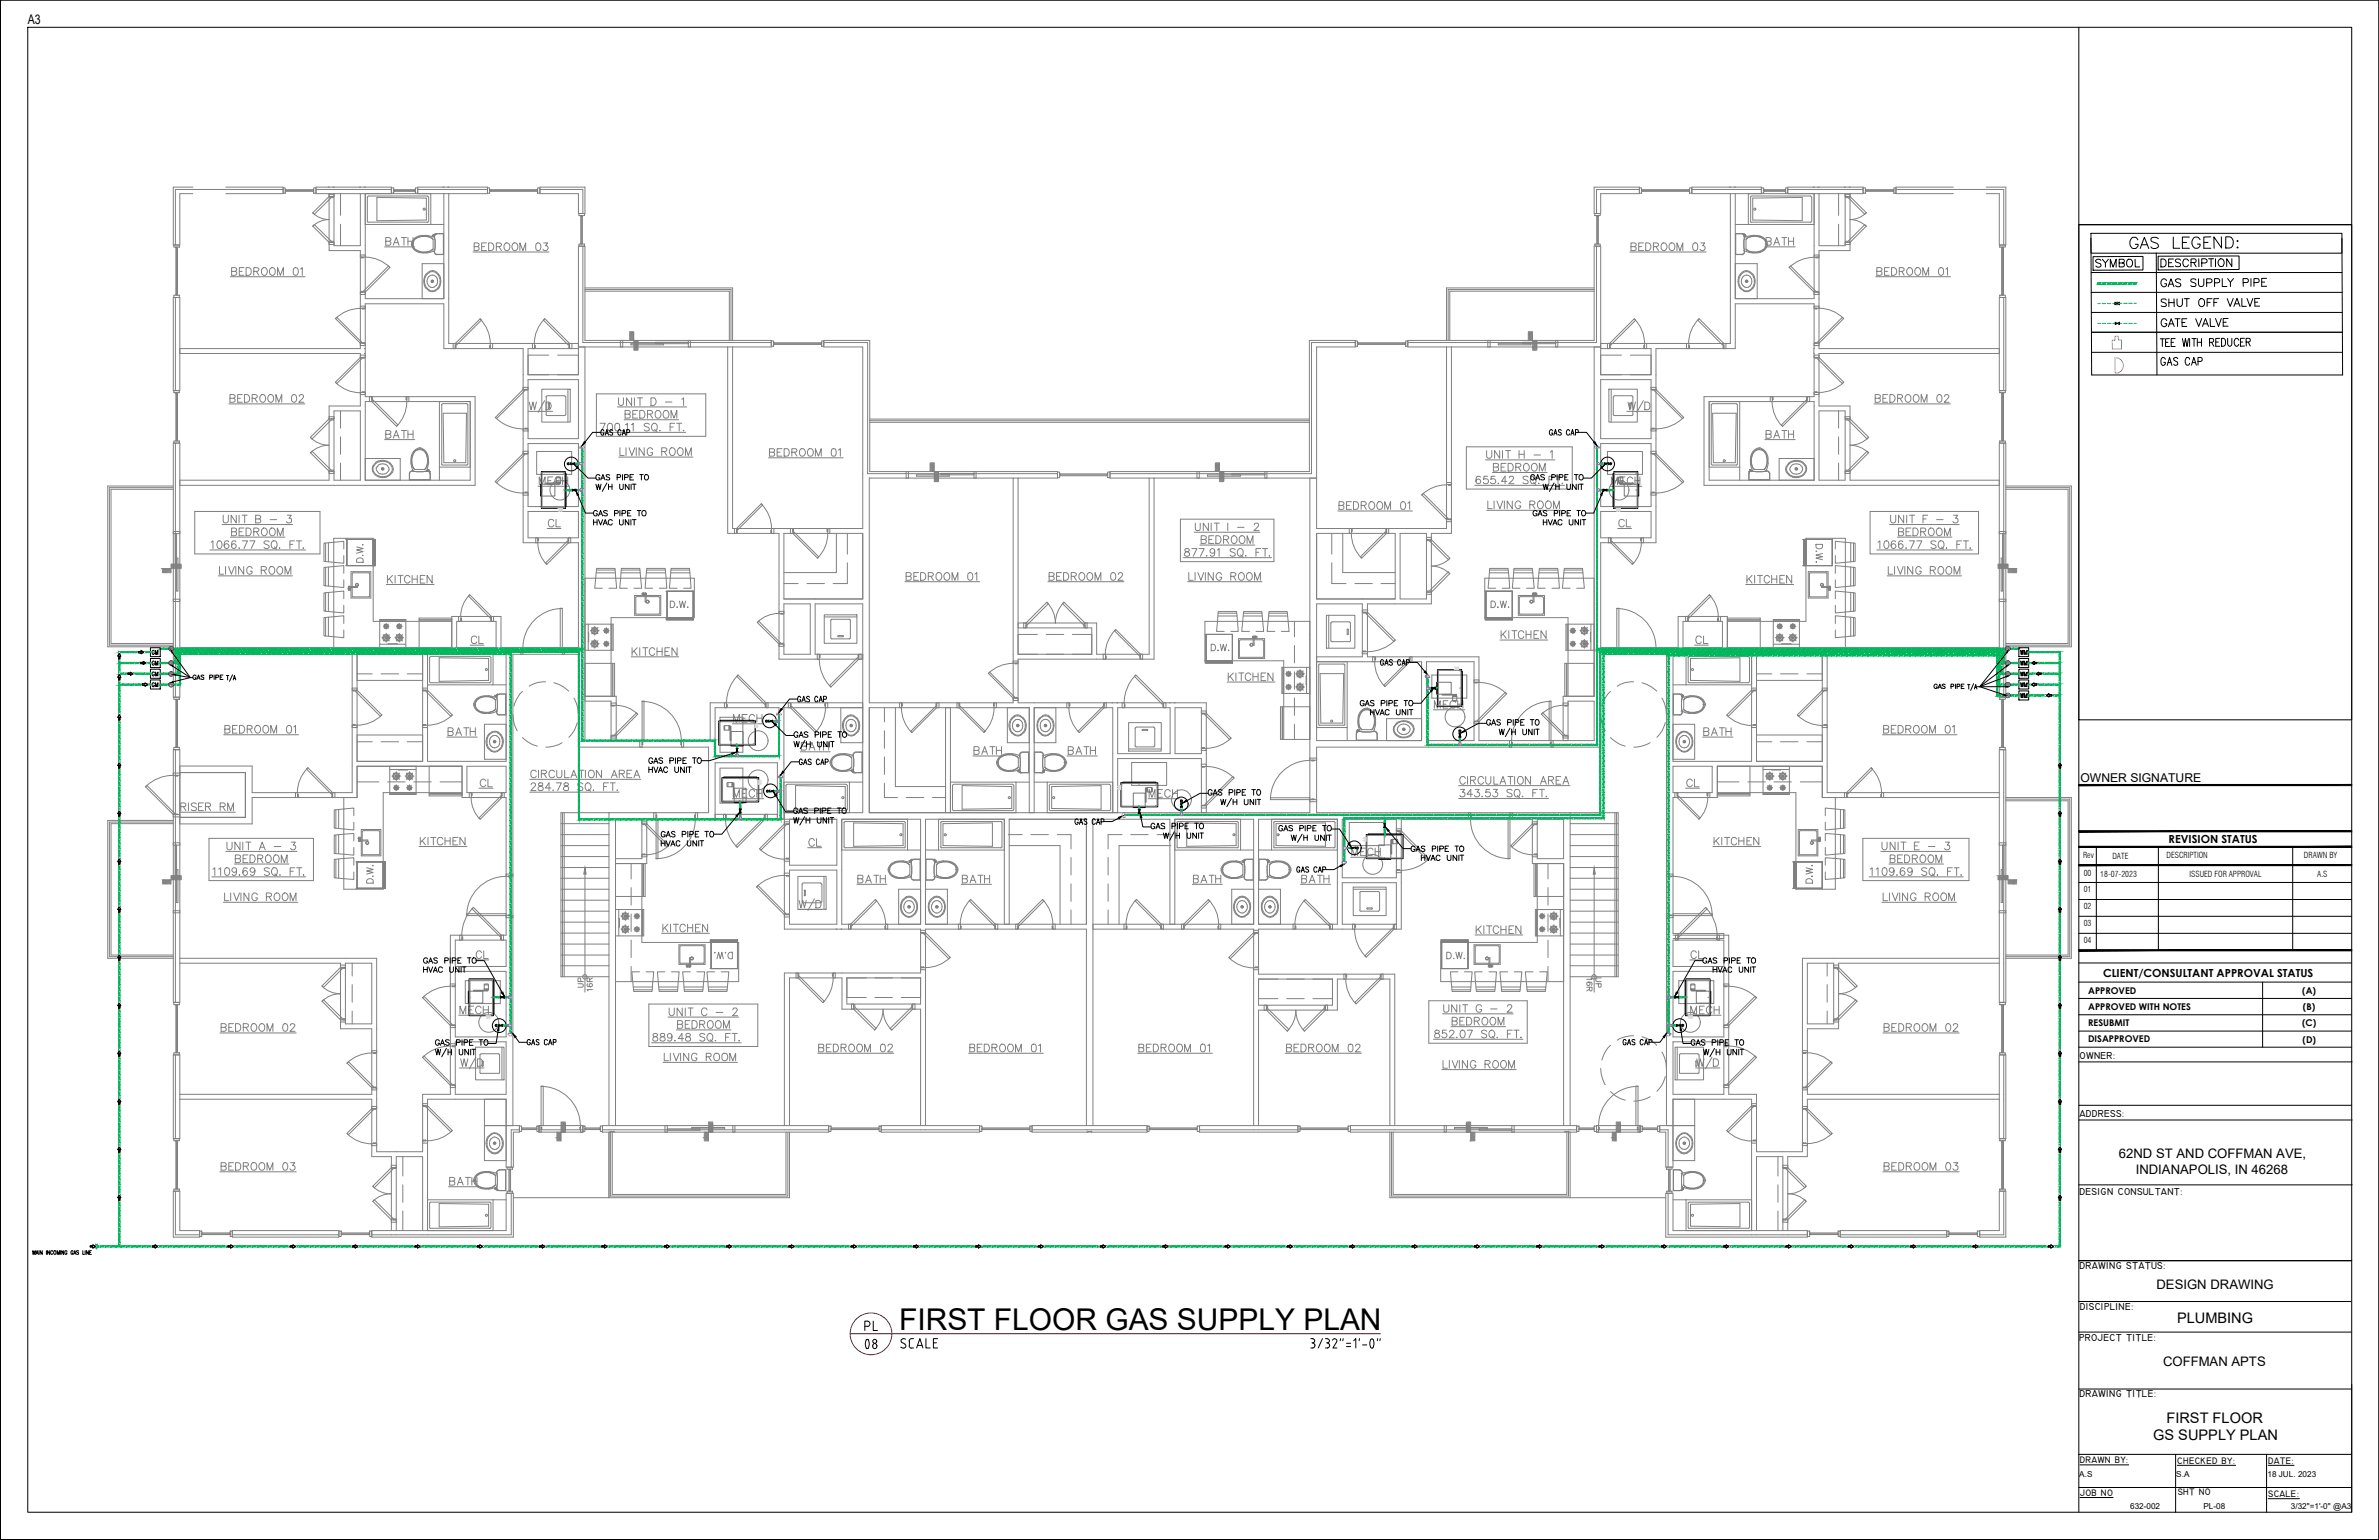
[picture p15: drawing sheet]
<svg xmlns="http://www.w3.org/2000/svg" width="432mm" height="279mm" viewBox="0 0 432 279" stroke-linecap="round" stroke-linejoin="round" font-family="sans-serif">
<defs><g id="words">
<text font-size="5.4" x="163.2" y="241.3">FIRST FLOOR GAS SUPPLY PLAN</text>
<g font-size="2.6">
<text x="395.1" y="240.1">PLUMBING</text>
<text x="390.8" y="261.3">GS SUPPLY PLAN</text>
<text x="393.2" y="258.1">FIRST FLOOR</text>
</g>
<g font-size="2.4">
<text x="5" y="4.4">A3</text>
<text x="384.6" y="210.1">62ND ST AND COFFMAN AVE,</text>
<text x="387.6" y="212.9">INDIANAPOLIS, IN 46268</text>
<text x="391.4" y="233.9">DESIGN DRAWING</text>
<text x="392.6" y="247.8">COFFMAN APTS</text>
</g>
<text font-size="2.2" x="377.6" y="141.9">OWNER SIGNATURE</text>
<g font-size="2">
<text x="393.6" y="152.9">REVISION STATUS</text>
<text x="381.7" y="177.2">CLIENT/CONSULTANT APPROVAL STATUS</text>
</g>
<g font-size="1.8">
<text x="377.4" y="192.1">OWNER:</text>
<text x="377.4" y="202.6">ADDRESS:</text>
<text x="377.4" y="216.8">DESIGN CONSULTANT:</text>
<text x="377.4" y="230.3">DRAWING STATUS:</text>
<text x="377.5" y="237.6">DISCIPLINE:</text>
<text x="377.4" y="243.3">PROJECT TITLE:</text>
<text x="377.4" y="253.5">DRAWING TITLE:</text>
</g>
<g font-size="1.7">
<text x="379" y="183.2">APPROVED WITH NOTES</text>
<text x="379" y="180.3">APPROVED</text>
<text x="417.9" y="180.3">(A)</text>
<text x="418" y="183.2">(B)</text>
<text x="379" y="186.1">RESUBMIT</text>
<text x="379" y="189.1">DISAPPROVED</text>
<text x="417.8" y="186.2">(C)</text>
<text x="417.9" y="189.1">(D)</text>
<text x="377.5" y="265.5">DRAWN BY:</text>
<text x="395.2" y="265.6">CHECKED BY:</text>
<text x="411.7" y="265.6">DATE:</text>
<text x="377.5" y="271.4">JOB NO</text>
<text x="395.3" y="271.3">SHT NO</text>
<text x="411.7" y="271.6">SCALE:</text>
</g>
<g font-size="1.5">
<text x="378.1" y="155.7">Rev</text>
<text x="383.4" y="155.8">DATE</text>
<text x="393.2" y="155.6">DESCRIPTION</text>
<text x="418.2" y="155.7">DRAWN BY</text>
<text x="378.2" y="161.9">01</text>
<text x="378.2" y="158.9">00</text>
<text x="381.2" y="159.1">18-07-2023</text>
<text x="397.4" y="159.1">ISSUED FOR APPROVAL</text>
<text x="420.6" y="159.1">A.S</text>
<text x="378.2" y="165">02</text>
<text x="378.2" y="168">03</text>
<text x="378.2" y="171.1">04</text>
<text x="377.4" y="268">A.S</text>
<text x="395" y="268">S.A</text>
<text x="411.6" y="267.9">18 JUL. 2023</text>
<text x="386.6" y="273.8">632-002</text>
<text x="399.9" y="273.8">PL-08</text>
<text x="415.8" y="273.8">3/32&quot;=1'-0&quot; @A3</text>
</g>
</g></defs>
<!-- layer: A-PLAN-WALL-INTR -->
<g fill="none" stroke="#808080" stroke-width=".18">
<path d="M59.7 34h.1M59.7 35.1v10.4h5.7v17.7h-32.8v.9h32.8v9.6h-5.7v13.4h-27.1v1h53.6v-16.1h-19.9v-16.9h14.3v8.1h14.4v35.3h10v19h-14.1v-5.7h-8.9v5.7h-49.4M59.7 34h.9M60.6 34h.1M60.6 35.1v9.5h4.8v-9.5M65.4 34h.1M65.4 34h.9M66.3 34h.1M66.3 35.1v19.1h14.3v-19.1M80.6 34h.1M80.6 34h.8M81.4 34h.1"/>
<path d="M81.4 35.1v27.2h23.6v5.7h-9.2v-4.8h9.2M314.1 34h.1M314.1 35.1v27.2h-23.6v5.7h9.2v-4.8h-9.2M314.1 34h.9M315 34h.1M315 35.1v19.1h14.3v-19.1M329.3 34h.1M329.3 34h.9M330.2 34h.1M330.2 35.1v9.5h4.7v-9.5M334.9 34h.1M334.9 34h.9"/>
<path d="M335.8 34h.1M335.8 35.1v10.4h-5.6v17.7h32.7v.9h-32.7v9.6h5.6v13.4h27.1v1h-53.6v-16.1h20v-16.9h-14.3v8.1h-14.4v35.3h-10.1v19h14.1v-5.7h8.9v5.7h49.4M60.6 74.5h4.8v12.6h-4.8zM66.3 63.2h.1M66.3 64.1h.1M66.3 72.9h19v14.2h-19zM95.8 68.9h9.2v10.7h-9.2zM105 62.9h1.2v71.5h23.6M132.1 62.9v33.9h9.3v22.8h15.2M133 62.9v33h23.6v-10M262.6 62.9v33h-23.6v-9.2h-1.3v60.7h-79.9v-19h29v19M263.4 62.9v33.9h-3.6v12.8h-11.6v9.6h20.2v15.2h20.9v-7.2h-4.7v7.2"/>
<path d="M290.5 62.9h-1.2v63.4h-5.6v8.1M290.5 68.9h9.2v10.7h-9.2zM310.2 72.9h19.1v14.2h-19.1zM330.2 74.5h4.7v12.6h-4.7zM95.8 80.5h9.2v11.4h-9.2zM95.8 92.8h9.2v4.8h-9.2zM142.3 96.8h14.3v11.9h-14.3zM157.8 86.7v40.8h26.1v-40.8M184.8 86.7v32h13.4v-4.8h-13.4M208.6 86.7v32h-9.5v-5.7h-14.3M209.5 86.7v32.9h-24.7v7.9h34.1v19.9M239 96.8h14.2v11.9h-14.2z"/>
<path d="M254.1 96.8h4.8v11.9h-4.8zM290.5 92.8h9.2v4.8h-9.2zM290.5 80.5h9.2v11.4h-9.2zM31.5 117.6v.1M31.5 118.4v.2M31.5 117.7h.1M31.5 118.4h.1M32.6 118.7h31.3v25.1h-18.1v-4.8h-13.2v1.2h11.9v8.1h-11.9v1.2h13.2v-4.8h19v-5.7h19.1v5.7h8v25h-10.2v28.8h-5v10.5h-8.3v-35.1h-35.8M64.8 118.7h11.9v19.4h-11.9zM77.6 118.7h14.3v19.4h-14.3zM82.9 112.7h7.1v4.8h-7.1zM142.3 109.6h4.8v9.1h-4.8z"/>
<path d="M156.6 118.7h-8.6v-9.1h8.6v37.8h-14.2v21.2h24.7v7.9h-24.7v27.7M239 119.2h8.3v-9.6h-8.3v24.8h19v-14.3h-19M303.7 118.7h14.2v19.4h-14.2zM305.5 112.7h7.1v4.8h-7.1zM318.8 118.7h12v19.4h-12zM362.9 118.7h-31.3v25.1h31.3M364 117.7h.1M364 118.4h.1M364.1 117.6v.1M364.1 118.4v.2M84.8 139h7.1v4.8h-7.1zM106.2 127.2h4.7v7.2"/>
<path d="M106.2 126.3h5.6v8.1M129.8 128.4h11.6v8.8h-11.6zM156.6 128.4h-14.3v20.2h-24.9v8.1h-5.7M156.6 127.5h-27.7v6.9M171.6 128.4v19M172.5 128.4v19M202 127.5h.1M202.9 127.5h.1M202.9 128.4h9.5v8.3h-9.5zM212.4 127.5h.1M213.3 127.5h.1M213.3 128.4h4.8v8.3h-4.8z"/>
<path d="M258.9 120.1h8.6v14.3h-8.6zM303.7 139h7.1v4.8h-7.1zM111.7 155.8h4.8v-7.2h-4.8v55.6M129.8 148.6v-10.2h11.3v10.2M129.8 147.7h11.3M143.3 148.6h8.6v8.4h-8.6zM143.3 157.9h8.6v9.8h-8.6zM152.8 148.6h14.3v19.1h-14.3zM187.7 147.4v-19h14.3v19M202.9 147.4v-9.8h15.2v9.8M228.4 148.6h14.3v19.1h-14.3zM243.6 148.6h9.8v10.7h-9.8z"/>
<path d="M279 148.6h4.8v7.2h-4.8zM362.9 144.7h-32.1v-5.7h-19.1v5.7h-8v24.7h9.2v.9h-9.2M32.6 174.8h29.2v11.8h5.7v11.9h-34.9M62.7 174.8h4.8v11h-4.8zM82.6 170.6h9.3v4.7h-9.3zM82.6 176.2h9.3v11.9h-9.3zM151.9 168.6h.1M152.8 168.6h.1M153.7 177.4h13.4v4.8h-13.4zM182.3 167.7v-19.1h-14.3v19.1h29.2v-19.1h-14v19.1M198.4 167.7h29.1v-19.1h-14.3v19.1M198.4 168.6h29.1v35.6"/>
<path d="M212.3 167.7v-19.1h-13.9v55.6M228.4 177.6h13.5v4.8h-13.5zM243.6 160.1h9.8v7.6h-9.8zM302.7 170.3v.3M303.7 169.7h10.1v28.8h5v10.5h8.4v-35.1h35.7M303.7 176.2h9.2v11.9h-9.2zM303.7 170.6h9.2v4.7h-9.2zM328 174.8h4.8v11h-4.8zM362.9 174.8h-29.2v11.8h-5.7v11.9h34.9M32.6 199.4h34.9v10.4h3.5v13.5M82.6 189h9.3v9.5h-9.3zM303.7 189h9.2v9.5h-9.2z"/>
<path d="M362.9 199.4h-34.9v10.4h-3.5v13.5M110.5 204.2v-56.8h18.1v-11.8h-23.6v-16.9h-11.9v85.5h-1.2v-4.8h-14.3v23.9M110.7 205.4h.1M110.8 205.3h.1M111.5 205.4h.1M111.5 205.3h.1M143.3 204.2v-26.8h9.5v5.7h14.3v21.1M168 204.2v-35.6h29.2v35.6M197.3 205.4h.1M197.4 205.3h.1M198.1 205.4h.1M198.1 205.3h.1"/>
<path d="M228.4 204.2v-20.9h14.3v-5.7h9.6v26.6M253.2 204.2v-27.5h-24.8v-8.1h25.9v-20h23.8v8.1h5.7v47.5M283.9 205.4h.2M284.1 205.3h.1M284.7 205.4h.2M284.7 205.3h.1M285 204.2v-56.8h-46v-11.8h51.5v-16.9h12v85.5h1.2v-4.8h14.2v23.9M71.9 223.3v-13.5h4.8v13.5M318.8 223.3v-13.5h4.8v13.5"/>
</g>
<!-- layer: A-PLAN-WALL-EXTR -->
<g fill="none" stroke="#808080" stroke-width=".18">
<path d="M35 34h-3.5v10.4h1.1v-9.3h2.4M41 34h10.4v1.1h-10.4M51.4 34.4h-19.6v10M57.4 34.4h13.6M59.7 34h-2.3v1.1h13.6v-1.1h-4.7M60.6 34h4.8M75.8 34.4h12.7M80.6 34h-4.8v1.1h12.7v-1.1h-7.1M98 34.4h7.8v4.3M98 34h8.2v4.7h-1.2v-3.6h-7zM289.3 34h8.3v1.1h-7.1v3.6h-1.2zM297.6 34.4h-7.8v4.3"/>
<path d="M307.1 34.4h12.6M314.1 34h-7v1.1h12.6v-1.1h-4.7M324.5 34.4h13.7M329.3 34h-4.8v1.1h13.7v-1.1h-2.4M330.2 34h4.7M344.1 34.4h19.6v10M354.5 34h-10.4v1.1h10.4M360.5 34h3.6v10.4h-1.2v-9.3h-2.4M31.5 54h1.1v16.9h-1.1zM31.8 54v16.9M105 44.7h1.2v17.1h33.8v1.1h-35zM105.8 44.7v17.4h34.2"/>
<path d="M289.8 44.7v17.4h-34.3M362.9 54h1.2v16.9h-1.2zM363.7 54v16.9M149.5 62.1h8v23.8h34.4M246 62.1h-8v23.8h-36.5M255.5 61.8h33.8v-17.1h1.2v18.2h-35zM31.8 80.4v46.1M156.6 85.9v-23h-7.1v-1.1h8.4v23.8h34v1.1h-34M201.5 85.6h36.2v-23.8h8.3v1.1h-7v23.8h-37.5zM363.7 80.4v46.1M31.5 117.6v-37.2h1.1v46.1h-1.1v-7.9M31.5 117.7v.7"/>
<path d="M364 117.7v.7M364.1 117.6v-37.2h-1.2v46.1h1.2v-7.9M364.1 117.7v.7M31.5 136h1.1v45.9h-1.1zM31.8 136v45.9M362.9 136h1.2v45.9h-1.2zM363.7 136v45.9M31.5 191.4h1.1v15.2h-1.1zM31.8 191.4v15.2M362.9 191.4h1.2v15.2h-1.2zM363.7 191.4v15.2M31.5 216.1h1.1v7.2h3.6v1.2h-4.7z"/>
<path d="M31.8 216.1v7.9h4.4M91.9 204.2h2.4v1.2h-1.1v6.4h-1.3zM92.8 216.5v7.5h-25.3M94.3 205h-1.5v6.8M97.8 205h8M97.8 204.2h8v1.2h-8zM109.3 205h41.1M110.7 205.4h-1.4v-1.2h41.1v1.2h-38.8M110.8 205.4h.7M110.8 205.3h.7M159.9 205h17.9M159.9 204.2h17.9v1.2h-17.9z"/>
<path d="M187.3 205h20.9M197.3 205.4h-10v-1.2h20.9v1.2h-10M197.4 205.4h.7M197.4 205.3h.7M217.7 205h17.9M217.7 204.2h17.9v1.2h-17.9zM245.1 205h41.1M283.9 205.4h-38.8v-1.2h41.1v1.2h-1.3M284.1 205.4h.6M284.1 205.3h.6M289.8 205h7.9M289.8 204.2h7.9v1.2h-7.9z"/>
<path d="M301.2 205h1.6v6.8M301.2 204.2h2.5v7.6h-1.4v-6.4h-1.1zM302.3 216.5h1.4v6.8h24.3v1.2h-25.7zM302.8 216.5v7.5h25.2M362.9 216.1h1.2v8.4h-4.8v-1.2h3.6zM363.7 216.1v7.9h-4.4M42.2 224h19.3M42.2 223.3h19.3v1.2h-19.3zM67.5 223.3h24.4v-6.8h1.3v8h-25.7zM334 224h19.4M334 223.3h19.4v1.2h-19.4z"/>
</g>
<!-- layer: A-ANNO-LABL -->
<g fill="none" stroke="#808080" stroke-width=".18">
<path d="M41.8 50.2h13.6M42 49.2l.8-.1 .2-.3-.4-.2h-.6v1.4l.9-.2 .1-.3-.2-.2-.2-.1M43.4 49.2h.5M44.3 48.6h-.9v1.4h.9M44.7 48.6h.4a.74 .74 0 0 1 .5 .7 .74 .74 0 0 1-.5 .7h-.4zM46.1 49.2l.8-.1 .1-.3-.3-.2h-.6v1.4M46.5 49.2l.5 .8M47.6 48.8l.1-.2a.66 .66 0 0 1 .8 .3 .66 .66 0 0 1-.1 .8l-.1 .2a.66 .66 0 0 1-.8-.3 .66 .66 0 0 1 .1-.8zM49 48.8a.51 .51 0 0 1 .6-.2 .51 .51 0 0 1 .4 .5v.3a.53 .53 0 0 1-.6 .6 .53 .53 0 0 1-.5-.6zM50.4 50v-1.4l.5 1.4 .5-1.4v1.4M53.3 48.8a.44 .44 0 0 1 .4-.2 .44 .44 0 0 1 .4 .2 .64 .64 0 0 1 0 .8 .64 .64 0 0 1-.7 .3l-.1-.2zM54.5 48.8l.4-.2v1.4"/>
<path d="M69.8 44.8h5.5M70 43.8l.8-.1 .2-.3-.4-.3h-.6v1.4l.9-.1 .1-.4-.4-.2M71.4 44.5l.5-1.4 .5 1.4M71.6 44h.7M72.9 43.1h.9M73.3 43.1v1.4M74 43.1v1.4M74 43.8h1M75 43.1v1.4M85.9 45.7h13.8M86.1 44.7h.7l.1-.5-.8-.1v1.4l.8-.2v-.4l-.2-.2M87.4 44.7h.6"/>
<path d="M88.3 44.1h-.9v1.4h.9M88.7 44.1h.5a.74 .74 0 0 1 .4 .7 .74 .74 0 0 1-.4 .7h-.5zM90.1 44.7h.8l.1-.4-.3-.2h-.6v1.4M90.6 44.7l.4 .8M91.7 44.2a.64 .64 0 0 1 .9 .6 .64 .64 0 0 1-.9 .6l-.2-.5v-.5zM93 44.3l.2-.1a.69 .69 0 0 1 .8 .4 .69 .69 0 0 1-.4 .9 .73 .73 0 0 1-.6-.5 .73 .73 0 0 1 0-.7zM94.4 45.5v-1.4l.5 1.4 .5-1.4v1.4M97.4 44.2a.45 .45 0 0 1 .7 .1 .65 .65 0 0 1 .1 .8 .65 .65 0 0 1-.8 .3l-.2-.5zM98.7 44.1h.7l-.4 .5a.47 .47 0 0 1 .4 .7 .47 .47 0 0 1-.8-.1M295.8 45.7h13.9M296 44.7h.8l.1-.5-.9-.1v1.4l.9-.2v-.4l-.3-.2M297.4 44.7h.6"/>
<path d="M298.3 44.1h-.9v1.4h.9M298.7 44.1h.5a.74 .74 0 0 1 .5 .7 .74 .74 0 0 1-.5 .7h-.5zM300.1 44.7h.6l.2-.1 .1-.3-.3-.2h-.6v1.4M300.6 44.7l.4 .8M301.6 44.3l.2-.1a.64 .64 0 0 1 .8 .6 .64 .64 0 0 1-.8 .6l-.3-.5zM303.1 44.3l.1-.1a.66 .66 0 0 1 .8 .2 .66 .66 0 0 1-.1 .9l-.2 .1a.66 .66 0 0 1-.8-.3 .66 .66 0 0 1 .2-.8zM304.4 45.5v-1.4l.5 1.4 .5-1.4v1.4M307.4 44.2a.45 .45 0 0 1 .7 .1v.9a.44 .44 0 0 1-.4 .3 .44 .44 0 0 1-.4-.3 1.02 1.02 0 0 1 .1-1zM308.7 44.1h.7l-.4 .5a.47 .47 0 0 1 .4 .7 .47 .47 0 0 1-.8-.1M320.3 44.8h5.5M320.5 43.8l.9-.1v-.4l-.3-.2h-.6v1.4l.9-.1v-.5l-.3-.1M321.9 44.5l.6-1.4 .5 1.4"/>
<path d="M322.2 44h.6M323.4 43.1h.9M323.9 43.1v1.4M324.6 43.8h.9M324.6 43.1v1.4M325.5 43.1v1.4M340.4 50.2h13.6M340.7 49.2l.8-.1v-.4l-.8-.1v1.4l.8-.2v-.4l-.3-.2M342.1 49.2h.5M342.9 48.6h-.8v1.4h.8M343.3 48.6h.5a.74 .74 0 0 1 .5 .7 .74 .74 0 0 1-.5 .7h-.5zM344.7 49.2l.8-.1 .1-.4-.9-.1v1.4"/>
<path d="M345.2 49.2l.4 .8M346.2 48.8l.2-.2a.67 .67 0 0 1 .8 .4 .67 .67 0 0 1-.3 .9 .65 .65 0 0 1-.8-.3 .65 .65 0 0 1 .1-.8zM347.7 48.8a.51 .51 0 0 1 .6-.2 .51 .51 0 0 1 .3 .5v.3a.53 .53 0 0 1-.5 .6 .53 .53 0 0 1-.5-.6zM349 50v-1.4l.5 1.4 .6-1.4v1.4M352 48.6a.45 .45 0 0 1 .7 .2v.9a.44 .44 0 0 1-.4 .3 .44 .44 0 0 1-.4-.3 1.02 1.02 0 0 1 .1-1.1zM353.2 48.8l.3-.2v1.4M41.5 73.3h13.8M41.7 72.3l.8-.1 .2-.4-.4-.2h-.6v1.4l.9-.1 .1-.4-.2-.2h-.2M43.1 72.3h.5M44 71.6h-.9v1.4h.9M44.4 71.6h.4a.75 .75 0 0 1 .5 .7 .75 .75 0 0 1-.5 .7h-.4zM45.8 72.3l.8-.1 .1-.4-.3-.2h-.6v1.4"/>
<path d="M46.2 72.3l.5 .7M47.3 71.8a.63 .63 0 0 1 .9 .1 .63 .63 0 0 1-.1 .9 .63 .63 0 0 1-.9-.1 .63 .63 0 0 1 .1-.9zM48.7 71.8a.63 .63 0 0 1 .9 .1 .63 .63 0 0 1-.1 .9 .63 .63 0 0 1-.9-.1 .63 .63 0 0 1 .1-.9zM50.1 73v-1.4l.5 1.4 .5-1.4v1.4M53 71.8a.44 .44 0 0 1 .4-.2 .44 .44 0 0 1 .4 .2 .64 .64 0 0 1 .1 .8 .64 .64 0 0 1-.8 .3l-.1-.2zM54.3 71.9l.1-.2 .2-.1h.2l.3 .2-.1 .3-.8 .9h1M69.8 79.8h5.5M70 78.8h.6l.3-.1 .1-.3-.4-.3h-.6v1.4l.9-.1 .1-.4-.4-.2M71.4 79.5l.5-1.4 .5 1.4M71.6 79h.7M72.9 78.1h.9M73.3 78.1v1.4"/>
<path d="M74 78.1v1.4M74 78.8h1M75 78.1v1.4M95.8 74.6h4.5M96.1 72.9l.3 1.4 .3-1.4 .3 1.4 .4-1.4M98.8 72.7l-1.1 2.1M99.1 72.9h.5a.75 .75 0 0 1 .4 .7 .75 .75 0 0 1-.4 .7h-.5zM108.2 71.5h19.9v7.7h-19.9zM108.7 78.4h15.8M108.9 76.8h1l-.7 1.4M110.4 76.9a.45 .45 0 0 1 .7 .1v.9a.44 .44 0 0 1-.4 .3 .44 .44 0 0 1-.4-.3 1.02 1.02 0 0 1 .1-1zM111.8 76.9a.45 .45 0 0 1 .6 .1v.9a.44 .44 0 0 1-.4 .3 .44 .44 0 0 1-.4-.3v-.5z"/>
<path d="M112.1 73.8h12.5M112.3 72.2v1a.44 .44 0 0 0 .4 .4 .44 .44 0 0 0 .5-.4v-1M112.9 78.1v.1l.1-.1M113.3 76.2h9.9M113.5 75.1l.8-.1v-.4l-.2-.1h-.6v1.4l.8-.2v-.4l-.2-.2M113.5 77l.4-.2v1.4M114.6 77l.3-.2v1.4M114.6 72.2v1.4l-.9-1.4v1.4M114.9 75.1h.5M115.1 72.2v1.4M115.7 72.2h.9M115.7 74.5h-.8v1.4h.8"/>
<path d="M116.1 74.5a.78 .78 0 0 1 .9 .4 .78 .78 0 0 1-.2 .9l-.7 .1zM116.2 72.2v1.4M117.5 75.1h.8l.1-.3-.3-.3h-.6v1.4M117.9 77a.52 .52 0 0 0-.5-.2 .52 .52 0 0 0-.5 .3l.2 .2 .6 .3 .2 .4a.59 .59 0 0 1-1 0M118 75.1l.4 .8M118.2 72.2h.4a.74 .74 0 0 1 .5 .7 .74 .74 0 0 1-.5 .7h-.4zM118.4 77a.55 .55 0 0 1 .7-.1 .55 .55 0 0 1 .2 .7 .53 .53 0 0 1-.5 .6 .53 .53 0 0 1-.6-.6zM118.8 77.9l.5 .4M119 74.7l.2-.2a.67 .67 0 0 1 .8 .4 .67 .67 0 0 1-.2 .8l-.1 .1a.67 .67 0 0 1-.8-.3 .67 .67 0 0 1 .1-.8zM119.8 78.1v.1v-.1M120.5 74.7l.1-.2a.68 .68 0 0 1 .8 .3 .68 .68 0 0 1-.1 .9l-.1 .1a.68 .68 0 0 1-.9-.3 .68 .68 0 0 1 .2-.8zM120.8 72.9h1.2"/>
<path d="M121.6 77.5h.6M121.8 75.9v-1.4l.5 1.4 .6-1.4v1.4M122.5 76.8h-.9v1.4M122.8 76.8h.9M123.3 76.8v1.4M123.7 72.4l.4-.2v1.4M124.1 78.1v.1v-.1M295.3 74.6h4.4M295.5 72.9l.3 1.4 .4-1.4 .3 1.4 .3-1.4M298.3 72.7l-1.2 2.1M298.5 72.9h.5a.75 .75 0 0 1 .5 .7 .75 .75 0 0 1-.5 .7h-.5zM320.3 79.8h5.5"/>
<path d="M320.5 78.8l.9-.1v-.5l-.9-.1v1.4l.9-.1v-.5l-.3-.1M321.9 79.5l.6-1.4 .5 1.4M322.2 79h.6M323.4 78.1h.9M323.9 78.1v1.4M324.6 78.8h.9M324.6 78.1v1.4M325.5 78.1v1.4M340.1 73.3h13.9M340.4 72.3l.8-.2v-.4l-.8-.1v1.4l.8-.1v-.5l-.2-.1M341.8 72.3h.5M342.6 71.6h-.8v1.4h.8"/>
<path d="M343 71.6h.5a.75 .75 0 0 1 .5 .7 .75 .75 0 0 1-.5 .7h-.5zM344.4 72.3l.9-.2v-.4l-.9-.1v1.4M344.8 72.3l.5 .7M345.9 71.8a.63 .63 0 0 1 .9 .1 .63 .63 0 0 1-.1 .9 .63 .63 0 0 1-.9-.1 .63 .63 0 0 1 .1-.9zM347.4 71.8a.63 .63 0 0 1 .9 .1 .63 .63 0 0 1-.1 .9 .63 .63 0 0 1-.9-.1 .63 .63 0 0 1 .1-.9zM348.7 73v-1.4l.6 1.4 .5-1.4v1.4M351.7 71.7a.45 .45 0 0 1 .7 .1v.9a.44 .44 0 0 1-.4 .3 .44 .44 0 0 1-.4-.3 1.02 1.02 0 0 1 .1-1zM352.9 71.9l.3-.3 .5 .1a.39 .39 0 0 1-.2 .6l-.6 .7h.9M35.3 92.8h22.8v7.7h-22.8zM38.1 99.8h17.4M38.3 98.4l.4-.3v1.4M39.6 98.2a.45 .45 0 0 1 .6 .2 .73 .73 0 0 1-.4 1.1 .91 .91 0 0 1-.2-1.3z"/>
<path d="M40.3 95.2h12.8M40.5 93.5v1a.47 .47 0 0 0 .5 .4 .47 .47 0 0 0 .4-.4v-1M41.5 98.3l-.1-.1a.51 .51 0 0 0-.6 .2 .69 .69 0 0 0 .3 1.1 .44 .44 0 0 0 .5-.4 .44 .44 0 0 0-.5-.5 .44 .44 0 0 0-.4 .5M41.8 97.5h9.9M42 96.5l.9-.1v-.5l-.9-.1v1.4l.9-.1v-.5l-.3-.1M42.8 98.3v-.1a.51 .51 0 0 0-.7 .2l-.1 .7a.43 .43 0 0 0 .5 .4 .42 .42 0 0 0 .4-.4 .42 .42 0 0 0-.4-.4 .42 .42 0 0 0-.5 .4M42.9 93.5v1.4l-.9-1.4v1.4M43.4 99.4v.1l.1-.1M43.4 93.5v1.4M43.4 96.5h.5M43.9 93.5h1M44 98.1h.9l-.6 1.4"/>
<path d="M44.3 95.8h-.9v1.4h.9M44.4 93.5v1.4M44.7 95.8h.4a.75 .75 0 0 1 .5 .7 .75 .75 0 0 1-.5 .7h-.4zM45.3 98.1h1l-.7 1.4M46.1 96.5l.8-.1 .1-.3-.3-.3h-.6v1.4M46.4 94.1h.6l.2-.1 .1-.2-.3-.3h-.6v1.4l.8-.2 .1-.3-.3-.3M46.5 96.5l.5 .7M47.6 96a.63 .63 0 0 1 .9 .1 .63 .63 0 0 1-.1 .9 .63 .63 0 0 1-.9-.1 .63 .63 0 0 1 .1-.9zM48.9 98.3l-.4-.2-.6 .2 .1 .3 .8 .4 .1 .3a.59 .59 0 0 1-1 0M49 96a.63 .63 0 0 1 .9 .1 .63 .63 0 0 1-.1 .9 .63 .63 0 0 1-.9-.1 .63 .63 0 0 1 .1-.9zM49 94.3h1.2M49.5 98.2a.68 .68 0 0 1 .8 .3 .68 .68 0 0 1-.1 .8l-.2 .1a.7 .7 0 0 1-.8-.3 .7 .7 0 0 1 .3-.9z"/>
<path d="M49.8 99.2l.4 .5M50.3 97.2v-1.4l.6 1.4 .5-1.4v1.4M50.8 99.4h-.1h.1M52.2 93.5h.7l-.4 .5a.46 .46 0 0 1 .4 .4 .46 .46 0 0 1-.3 .5 .46 .46 0 0 1-.6-.3M52.6 98.8h.5M53.5 98.1h-.9v1.4M53.8 98.1h.9M54.3 98.1v1.4M55 99.4v.1l.1-.1M97.7 88.2h5.6M97.9 87.9v-1.4l.5 1.4 .5-1.4v1.4M99.3 95.9h2.5"/>
<path d="M99.4 87.2h.6M100.3 86.5h-.9v1.4h.9M100.5 94.5a.51 .51 0 0 0-.6-.3 .51 .51 0 0 0-.4 .5v.4a.51 .51 0 0 0 .4 .5 .51 .51 0 0 0 .6-.3M100.9 94.2v1.4h.8M101.7 86.9a.5 .5 0 0 0-.6-.4 .5 .5 0 0 0-.4 .6v.3a.5 .5 0 0 0 .4 .5 .5 .5 0 0 0 .6-.3M102.1 87.2h.9M102.1 86.5v1.4M103 86.5v1.4M112.3 82.9h13.5M112.5 81.2v1.4h.8M113.6 81.2v1.4M114.2 81.2l.5 1.4 .5-1.4"/>
<path d="M115.5 81.2v1.4M116.9 81.2v1.4l-.9-1.4v1.4M118.4 81.6a.5 .5 0 0 0-.5-.4 .5 .5 0 0 0-.4 .6v.3a.49 .49 0 0 0 .5 .5 .49 .49 0 0 0 .4-.5h-.3M120.1 81.9l.9-.1v-.4l-.9-.2v1.4M120.6 81.9l.4 .7M121.6 81.4l.2-.1a.69 .69 0 0 1 .8 .5 .69 .69 0 0 1-.4 .8 .73 .73 0 0 1-.7-.4 .73 .73 0 0 1 .1-.8zM123.2 81.3a.65 .65 0 0 1 .8 .3 .65 .65 0 0 1-.1 .8 .51 .51 0 0 1-.6 .2 .51 .51 0 0 1-.4-.5v-.3zM124.4 82.6v-1.4l.5 1.4 .6-1.4v1.4M139.5 83.1h13.5M139.7 82h.8v-.5l-.8-.1v1.4l.8-.2v-.4l-.2-.2M141.1 82h.5M141.9 81.4h-.8v1.4h.8"/>
<path d="M142.3 81.4h.5a.71 .71 0 0 1 .5 .7 .71 .71 0 0 1-.5 .7h-.5zM143.7 82h.8l.2-.3-.2-.3h-.8v1.4M144.2 82l.5 .8M145.4 81.4a.66 .66 0 0 1 .8 .7 .66 .66 0 0 1-.8 .6l-.3-.4 .1-.6zM146.7 81.6l.1-.2a.66 .66 0 0 1 .8 .7 .66 .66 0 0 1-.8 .6l-.2-.4zM148 82.8v-1.4l.5 1.4 .6-1.4v1.4M151 81.4a.51 .51 0 0 1 .7 .3v.8a.44 .44 0 0 1-.4 .3 .44 .44 0 0 1-.4-.3v-.5zM152.2 81.7l.3-.3v1.4M214.2 94.2h17v7.7h-17zM215.1 99.6v.4l.4 .1a.41 .41 0 0 1 .4 .4 .41 .41 0 0 1-.3 .4l-.5-.1a.54 .54 0 0 1 0-.6 .54 .54 0 0 1 .5-.2l.3-.1-.1-.3zM216.3 99.5h1l-.7 1.4M216.7 96.6h12"/>
<path d="M217 94.9v1a.45 .45 0 0 0 .4 .4 .45 .45 0 0 0 .4-.4v-1M217.6 99.5h1l-.7 1.4M217.8 98.9h10M218 97.9l.9-.2v-.4l-.9-.1v1.4l.9-.1v-.5l-.3-.1M219.3 94.9v1.4l-.9-1.4v1.4M219.4 97.9h.6M219.8 94.9v1.4M220.3 97.2h-.9v1.4h.9M220.4 94.9h.9M220.5 100a.43 .43 0 0 1-.6 .3 .43 .43 0 0 1-.2-.7 .43 .43 0 0 1 .7 .1l.1 .3a.63 .63 0 0 1-.5 .9l-.3-.2M220.7 97.2h.4a.75 .75 0 0 1 .5 .7 .75 .75 0 0 1-.5 .7h-.4zM220.9 94.9v1.4"/>
<path d="M220.9 99.8l.4-.3v1.4M222.1 97.9l.8-.2v-.4l-.8-.1v1.4M222.5 97.9l.5 .7M222.8 94.9v1.4M223.6 97.4l.1-.1a.65 .65 0 0 1 .8 .3 .65 .65 0 0 1-.1 .8 .48 .48 0 0 1-.6 .2 .48 .48 0 0 1-.3-.5zM224.2 99.7a.47 .47 0 0 0-.5-.2 .47 .47 0 0 0-.4 .5l.8 .3 .1 .4a.59 .59 0 0 1-.9 0M224.6 95.7h1.2M224.7 99.7l.1-.1a.69 .69 0 0 1 .9 .5 .69 .69 0 0 1-.4 .8 .73 .73 0 0 1-.7-.4 .73 .73 0 0 1 .1-.8zM225 97.4l.2-.1a.66 .66 0 0 1 .8 .3 .66 .66 0 0 1-.2 .8l-.1 .2a.68 .68 0 0 1-.8-.4 .68 .68 0 0 1 .1-.8zM226.4 98.6v-1.4l.5 1.4 .5-1.4v1.4M227.7 95.2l.1-.2 .4-.1 .2 .1v.3l-.1 .3-.7 .7h.9M228.8 99.5h-.8v1.4"/>
<path d="M229.2 99.5h.9M229.6 99.5v1.4M242.8 92.7h13.6M243 91.7l.9-.1v-.4l-.3-.2h-.6v1.4l.9-.1v-.5l-.3-.1M244.4 91.7h.5M245.3 91h-.9v1.4h.9M245.7 91a.78 .78 0 0 1 .8 .4 .78 .78 0 0 1-.2 1h-.6zM247.1 91.7l.8-.1 .1-.3-.3-.3h-.6v1.4M247.5 91.7l.5 .7M248.6 91.2l.1-.1a.68 .68 0 0 1 .8 .3 .68 .68 0 0 1-.1 .8l-.2 .2a.67 .67 0 0 1-.8-.3 .67 .67 0 0 1 .2-.9zM250 91.2l.1-.1a.69 .69 0 0 1 .9 .4 .69 .69 0 0 1-.4 .9 .73 .73 0 0 1-.7-.4 .73 .73 0 0 1 .1-.8zM251.3 92.4v-1.4l.6 1.4 .5-1.4v1.4"/>
<path d="M254.4 91.1a.43 .43 0 0 1 .7 .2 .66 .66 0 0 1 0 .8 .66 .66 0 0 1-.7 .3l-.2-.6zM255.5 91.3l.4-.3v1.4M266.1 81.1h19.3v7.6h-19.3zM267.7 88.1h16.3M268.7 86.6l-.1-.2a.51 .51 0 0 0-.6 .3 .73 .73 0 0 0 .3 1.1 .43 .43 0 0 0 .4-.5 .43 .43 0 0 0-.4-.4 .43 .43 0 0 0-.4 .4M269.6 83.4h12.6M269.8 81.7v1.1a.47 .47 0 0 0 .5 .4 .47 .47 0 0 0 .5-.4v-1.1M269.8 92.6h13.5M270 86.4h-.6l-.1 .6a.5 .5 0 0 1 .7-.1 .5 .5 0 0 1 0 .8 .5 .5 0 0 1-.8-.2M270 90.9v1.4h.8M270.9 85.7h9.9M271.1 84.8l.8-.1v-.5l-.8-.1v1.4l.8-.2v-.4l-.2-.1"/>
<path d="M271.2 90.9v1.4M271.4 86.4h-.7l-.1 .6a.5 .5 0 0 1 .7-.1 .5 .5 0 0 1 0 .8 .5 .5 0 0 1-.7-.2M271.7 90.9l.5 1.4 .6-1.4M271.9 87.6v.1h.1M272.2 81.7v1.4l-.9-1.4v1.4M272.5 84.8h.5M272.7 81.7v1.4M273.1 90.9v1.4M273.3 81.7h.9M273.3 84.1h-.8v1.4h.8M273.5 87.3h-1l.7-.9v1.4M273.7 84.1h.5a.74 .74 0 0 1 .5 .7 .74 .74 0 0 1-.5 .7h-.5z"/>
<path d="M273.7 81.7v1.4M273.9 86.7l.2-.3h.3l.3 .1v.3l-.2 .3-.6 .7h.9M274.5 90.9v1.4l-.9-1.4v1.4M275.1 84.8h.6l.3-.2 .1-.3-.4-.2h-.6v1.4M275.6 84.8l.5 .7M275.7 81.7v1.4M275.7 82.4h.9M276 91.2a.52 .52 0 0 0-.6-.3 .52 .52 0 0 0-.4 .5v.4a.51 .51 0 0 0 .5 .5 .51 .51 0 0 0 .5-.5h-.3M276.6 81.7v1.4M276.8 84.2a.64 .64 0 0 1 .8 .6 .64 .64 0 0 1-.8 .6l-.3-.5 .1-.5zM277.4 86.6l-.4-.2-.6 .2 .2 .3 .6 .3 .2 .4-.4 .2-.6-.2M277.7 91.6l.8-.1 .1-.4-.3-.2h-.6v1.4"/>
<path d="M277.9 86.6l.1-.2a.66 .66 0 0 1 .8 .7 .66 .66 0 0 1-.8 .6l-.3-.5zM278.1 91.6l.5 .7M278.2 84.2a.66 .66 0 0 1 .8 .2 .66 .66 0 0 1-.1 .9l-.1 .1a.68 .68 0 0 1-.9-.4 .68 .68 0 0 1 .3-.8zM278.3 87.5l.5 .4M278.4 82.5h1.2M279.3 87.6l.1 .1M279.3 91a.66 .66 0 0 1 .8 .2 .66 .66 0 0 1-.1 .9 .51 .51 0 0 1-.6 .2 .51 .51 0 0 1-.3-.5v-.6zM279.4 85.5v-1.4l.6 1.4 .5-1.4v1.4M280.8 91a.69 .69 0 0 1 .8 .4 .69 .69 0 0 1-.4 .9 .73 .73 0 0 1-.7-.5 .73 .73 0 0 1 .3-.8zM281.1 87h.5M281.4 82l.3-.3v1.4M282 92.3v-1.4l.5 1.4 .5-1.4v1.4"/>
<path d="M282 86.4h-.9v1.4M282.3 86.4h1M282.8 86.4v1.4M283.6 87.6l-.1 .1h.1M292.3 88.2h5.7M292.5 87.9v-1.4l.5 1.4 .6-1.4v1.4M293.6 95.9h2.5M294.1 87.2h.5M294.8 94.5a.51 .51 0 0 0-.6-.3 .51 .51 0 0 0-.4 .5v.4a.51 .51 0 0 0 .4 .5 .51 .51 0 0 0 .6-.3M294.9 86.5h-.8v1.4h.8M295.2 94.2v1.4h.8M296.3 86.9a.5 .5 0 0 0-.6-.4 .5 .5 0 0 0-.3 .6v.3a.5 .5 0 0 0 .4 .5 .5 .5 0 0 0 .5-.3"/>
<path d="M296.8 87.2h.8M296.8 86.5v1.4M297.6 86.5v1.4M339.4 92.8h19.7v7.7h-19.7zM340.7 99.8h17.3M340.9 98.4l.3-.3v1.4M342.1 98.2a.45 .45 0 0 1 .7 .2 .74 .74 0 0 1-.5 1.1 .88 .88 0 0 1-.2-1.3zM342.9 95.2h12.7M343.2 93.5v1a.47 .47 0 0 0 .4 .4 .47 .47 0 0 0 .5-.4v-1M344 98.3v-.1a.51 .51 0 0 0-.7 .2 .69 .69 0 0 0 .4 1.1 .44 .44 0 0 0 .4-.4 .44 .44 0 0 0-.4-.5 .44 .44 0 0 0-.5 .5M344.4 97.5h9.9M344.6 96.5h.6l.2-.1 .1-.3-.3-.3h-.6v1.4l.8-.1 .1-.4-.3-.2"/>
<path d="M345.4 98.3l-.1-.1a.51 .51 0 0 0-.7 .2v.7a.43 .43 0 0 0 .5 .4 .42 .42 0 0 0 .3-.4 .42 .42 0 0 0-.4-.4 .42 .42 0 0 0-.4 .4M345.5 93.5v1.4l-.9-1.4v1.4M345.9 99.4v.1l.1-.1M345.9 96.5h.6M346.1 93.5v1.4M346.6 98.1h.9l-.7 1.4M346.6 93.5h.9M346.8 95.8h-.9v1.4h.9M347 93.5v1.4M347.2 95.8h.5a.75 .75 0 0 1 .5 .7 .75 .75 0 0 1-.5 .7h-.5zM347.9 98.1h.9l-.7 1.4M348.6 96.5l.8-.1 .1-.3-.3-.3h-.6v1.4"/>
<path d="M349 94.1h.6M349.1 96.5l.4 .7M349.9 93.5h-.9v1.4M350.1 96a.63 .63 0 0 1 .9 .1 .63 .63 0 0 1-.1 .9 .63 .63 0 0 1-.8-.1 .63 .63 0 0 1 0-.9zM351.4 98.3l-.3-.2-.6 .2v.3l.9 .5a.51 .51 0 0 1-.4 .4 .51 .51 0 0 1-.5-.2M351.5 94.3h1.2M351.6 96a.63 .63 0 0 1 .9 .1 .63 .63 0 0 1-.1 .9 .63 .63 0 0 1-.9-.1 .63 .63 0 0 1 .1-.9zM351.9 98.3l.1-.1a.68 .68 0 0 1 .9 .3 .68 .68 0 0 1-.2 .8l-.1 .1a.68 .68 0 0 1-.8-.2 .68 .68 0 0 1 .1-.9zM352.4 99.2l.4 .5M352.9 97.2v-1.4l.5 1.4 .6-1.4v1.4M353.3 99.4h-.1h.2M354.6 93.5h.7l-.4 .5a.46 .46 0 0 1 .4 .7 .46 .46 0 0 1-.8 0v-.1"/>
<path d="M355.2 98.8h.5M356 98.1h-.8v1.4M356.4 98.1h.9M356.8 98.1v1.4M357.6 99.4v.1l.1-.1M39.6 104.5h13.5M39.8 102.8v1.4h.8M40.9 102.8v1.4M41.5 102.8l.5 1.4 .5-1.4M42.8 102.8v1.4M44.2 102.8v1.4l-.9-1.4v1.4M45.8 103.1a.55 .55 0 0 0-.8-.3 .55 .55 0 0 0-.2 .8 .49 .49 0 0 0 .5 .6 .49 .49 0 0 0 .5-.6h-.4"/>
<path d="M47.4 103.5l.9-.2v-.4l-.9-.1v1.4M47.9 103.5l.4 .7M48.9 103a.63 .63 0 0 1 .9 .1 .63 .63 0 0 1-.1 .9 .63 .63 0 0 1-.8-.1 .63 .63 0 0 1 0-.9zM50.4 103a.55 .55 0 0 1 .7-.1 .55 .55 0 0 1 .2 .7 .53 .53 0 0 1-.5 .6 .53 .53 0 0 1-.6-.6zM51.7 104.2v-1.4l.5 1.4 .6-1.4v1.4M70.1 106h8.7M70.3 104.4v1.4M70.7 105l.5 .8M71.2 104.4l-.9 .9M71.7 104.4v1.4M72.2 104.4h1M72.7 104.4v1.4"/>
<path d="M74.4 104.7a.59 .59 0 0 0-.9-.1 .59 .59 0 0 0 0 .9v.1a.49 .49 0 0 0 .5 .2 .49 .49 0 0 0 .4-.3M74.8 104.4v1.4M74.8 105.1h.9M75.7 104.4v1.4M76.3 105.1h.5M77.1 104.4h-.8v1.4h.8M78.4 104.4v1.4l-.9-1.4v1.4M85.3 117.1h2.5M86.5 115.7a.51 .51 0 0 0-.5-.3 .51 .51 0 0 0-.4 .5v.3a.51 .51 0 0 0 .4 .6 .51 .51 0 0 0 .5-.3M86.9 115.4v1.4h.8M114.6 119.2h8.6M114.7 117.5v1.4"/>
<path d="M115.1 118.1l.6 .8M115.7 117.5l-1 .9M116.1 117.5v1.4M116.7 117.5h.9M117.1 117.5v1.4M118.8 117.9a.5 .5 0 0 0-.5-.4 .5 .5 0 0 0-.4 .5v.4a.5 .5 0 0 0 .3 .5 .5 .5 0 0 0 .6-.3M119.3 117.5v1.4M119.3 118.2h.9M120.2 117.5v1.4M120.7 118.2h.5M121.5 117.5h-.8v1.4h.8M122.9 117.5v1.4l-.9-1.4v1.4"/>
<path d="M164.3 105.5h13.5M164.5 104.6l.8-.1 .1-.4-.3-.2h-.6v1.4l.8-.1 .1-.4-.1-.2h-.2M165.9 104.6h.5M166.7 103.9h-.8v1.4h.8M167.1 103.9h.5a.74 .74 0 0 1 .4 .7 .74 .74 0 0 1-.4 .7h-.5zM168.5 104.6l.8-.1 .1-.4-.3-.2h-.6v1.4M169 104.6l.4 .7M170 104.1l.1-.1a.66 .66 0 0 1 .8 .2 .66 .66 0 0 1-.1 .9l-.1 .1a.66 .66 0 0 1-.8-.3 .66 .66 0 0 1 .1-.8zM171.5 104.1a.51 .51 0 0 1 .5-.2 .51 .51 0 0 1 .4 .5v.3a.53 .53 0 0 1-.5 .6 .53 .53 0 0 1-.6-.6zM172.8 105.3v-1.4l.5 1.4 .6-1.4v1.4M175.7 104.1a.44 .44 0 0 1 .4-.2 .44 .44 0 0 1 .4 .2 .64 .64 0 0 1 .1 .8 .64 .64 0 0 1-.7 .3l-.2-.2zM177 104.1l.3-.2v1.4"/>
<path d="M190.2 105.5h13.8M190.4 104.6h.6l.3-.2v-.3l-.3-.2h-.6v1.4l.9-.1v-.4l-.3-.2M191.8 104.6h.5M192.7 103.9h-.9v1.4h.9M193 103.9h.5a.74 .74 0 0 1 .5 .7 .74 .74 0 0 1-.5 .7h-.5zM194.4 104.6l.8-.1 .2-.4-.4-.2h-.6v1.4M194.9 104.6l.5 .7M196 104.1a.51 .51 0 0 1 .5-.2 .51 .51 0 0 1 .4 .5v.3a.53 .53 0 0 1-.5 .6 .53 .53 0 0 1-.6-.6zM197.4 104.1a.51 .51 0 0 1 .6-.2 .51 .51 0 0 1 .3 .5v.3a.53 .53 0 0 1-.5 .6 .53 .53 0 0 1-.5-.6zM198.8 105.3v-1.4l.5 1.4 .5-1.4v1.4M201.8 104a.45 .45 0 0 1 .6 .1 .65 .65 0 0 1 .1 .8 .65 .65 0 0 1-.7 .3l-.2-.5zM203 104.2v-.2l.2-.1h.3l.3 .2-.2 .5-.7 .7h.9"/>
<path d="M214.8 101.2h16M215.6 105.5h13.5M215.8 103.9v1.4h.8M216.9 103.9v1.4M217.4 103.9l.6 1.4 .5-1.4M218.8 103.9v1.4M219 100.8v.1l.1-.1M220.2 103.9v1.4l-.9-1.4v1.4M221.7 104.2a.52 .52 0 0 0-.5-.3 .52 .52 0 0 0-.5 .5v.3a.51 .51 0 0 0 .5 .6 .51 .51 0 0 0 .5-.6h-.3M223.4 104.6l.8-.1 .1-.4-.3-.2h-.6v1.4M223.9 104.6l.4 .7M224.9 104.1a.51 .51 0 0 1 .6-.2 .51 .51 0 0 1 .3 .5v.3a.53 .53 0 0 1-.5 .6 .53 .53 0 0 1-.5-.6z"/>
<path d="M225.2 100.7l.4 .3M226.1 100.8v.1l.1-.1M226.4 104.1a.51 .51 0 0 1 .5-.2 .51 .51 0 0 1 .4 .5v.3a.53 .53 0 0 1-.5 .6 .53 .53 0 0 1-.6-.6zM227.7 105.3v-1.4l.5 1.4 .6-1.4v1.4M228 100.2h.5M230.4 100.8h-.1h.2M272.2 116.1h8.7M272.5 114.4v1.4M272.8 115.1l.6 .7M273.4 114.4l-.9 1M273.9 114.4v1.4M274.4 114.4h.9"/>
<path d="M274.9 114.4v1.4M276.6 114.8a.5 .5 0 0 0-.6-.4 .5 .5 0 0 0-.4 .6v.3a.5 .5 0 0 0 .4 .5 .5 .5 0 0 0 .6-.3M277 114.4v1.4M277 115.1h.9M277.9 114.4v1.4M278.4 115.1h.5M279.3 114.4h-.9v1.4h.9M280.6 114.4v1.4l-.9-1.4v1.4M307.6 117.1h2.5M308.8 115.7a.51 .51 0 0 0-.6-.3 .51 .51 0 0 0-.4 .5v.3a.51 .51 0 0 0 .4 .6 .51 .51 0 0 0 .6-.3M309.2 115.4v1.4h.8M316.9 106h8.6"/>
<path d="M317.1 104.4v1.4M317.4 105l.6 .8M318 104.4l-.9 .9M318.5 104.4v1.4M319 104.4h.9M319.4 104.4v1.4M321.2 104.7a.55 .55 0 0 0-.8-.2 .55 .55 0 0 0-.2 .7 .5 .5 0 0 0 .4 .6 .5 .5 0 0 0 .6-.3M321.6 105.1h.9M321.6 104.4v1.4M322.5 104.4v1.4M323 105.1h.6M323.9 104.4h-.9v1.4h.9"/>
<path d="M325.2 104.4v1.4l-.9-1.4v1.4M342.5 104.5h13.5M342.7 102.8v1.4h.8M343.9 102.8v1.4M344.4 102.8l.5 1.4 .5-1.4M345.7 102.8v1.4M347.2 102.8v1.4l-1-1.4v1.4M348.7 103.1a.55 .55 0 0 0-.8-.3 .55 .55 0 0 0-.2 .8 .49 .49 0 0 0 .5 .6 .49 .49 0 0 0 .5-.6h-.3M350.4 103.5l.8-.1 .1-.4-.4-.2h-.5v1.4M350.8 103.5l.5 .7M351.9 103a.63 .63 0 0 1 .9 .1 .63 .63 0 0 1-.1 .9 .63 .63 0 0 1-.9-.1 .63 .63 0 0 1 .1-.9zM353.3 103a.63 .63 0 0 1 .9 .1 .63 .63 0 0 1-.1 .9 .63 .63 0 0 1-.9-.1 .63 .63 0 0 1 .1-.9z"/>
<path d="M354.7 104.2v-1.4l.5 1.4 .5-1.4v1.4M40.6 133.3h13.6M40.8 132.3l.9-.1v-.5l-.9-.1v1.4l.9-.1v-.5l-.3-.1M42.2 132.3h.6M43.1 131.6h-.9v1.4h.9M43.5 131.6h.4a.75 .75 0 0 1 .5 .7 .75 .75 0 0 1-.5 .7h-.4zM44.9 132.3l.8-.1v-.5l-.8-.1v1.4M45.3 132.3l.5 .7M46.4 131.8a.55 .55 0 0 1 .7 0 .55 .55 0 0 1 .2 .7 .53 .53 0 0 1-.5 .5 .53 .53 0 0 1-.6-.5zM48 131.7a.66 .66 0 0 1 .8 .3 .66 .66 0 0 1-.2 .8 .63 .63 0 0 1-.8-.1 .63 .63 0 0 1 0-.9zM49.1 133v-1.4l.6 1.4 .5-1.4v1.4M52.2 131.7a.45 .45 0 0 1 .7 .2v.9a.44 .44 0 0 1-.4 .2 .44 .44 0 0 1-.4-.2 1.02 1.02 0 0 1 .1-1.1z"/>
<path d="M53.3 131.9l.3-.3v1.4M81.1 133.7h5.5M81.3 132.7l.8-.1 .2-.1-.1-.3-.9-.2v1.4h.8l.2-.4-.2-.2-.2-.1M82.7 133.4l.5-1.4 .6 1.4M82.9 133h.7M84.2 132h.9M84.6 132v1.4M85.3 132v1.4M85.3 132.7h1M86.3 132v1.4M97.7 139.7v1.4M101 139.7v1a.47 .47 0 0 0 .5 .4 .47 .47 0 0 0 .5-.4v-1"/>
<path d="M102.5 139.7v1.4h.8M105.1 139.7h.9M105.5 139.7v1.4M106.3 139.7v1.4M107.1 139.8a.66 .66 0 0 1 .8 .6 .66 .66 0 0 1-.8 .7l-.3-.5v-.6zM109.2 139.7v1.4l-1-1.4v1.4M114.7 139.7h-.9v1.4h.9M132.9 131.3h5.7M133.1 131v-1.4l.5 1.4 .6-1.4v1.4M134.7 130.3h.6M135.6 129.6h-.9v1.4h.9M136.9 130a.5 .5 0 0 0-.5-.4 .5 .5 0 0 0-.4 .6v.3a.5 .5 0 0 0 .4 .5 .5 .5 0 0 0 .5-.3"/>
<path d="M137.4 130.3h.9M137.4 129.6v1.4M138.3 129.6v1.4M145.2 136.4h5.5M145.5 135.4l.7-.1 .2-.3-.3-.3h-.6v1.4l.8-.1 .1-.4-.3-.2M146.9 136.1l.5-1.4 .5 1.4M147 135.6h.7M148.3 134.7h.9M148.8 134.7v1.4M149.5 134.7v1.4M149.5 135.4h.9M150.4 134.7v1.4"/>
<path d="M176.6 137.2h5.5M176.8 136.1l.9-.1v-.4l-.9-.1v1.4l.9-.2v-.4l-.3-.2M178.2 136.9l.5-1.4 .5 1.4M178.4 136.4h.7M179.7 135.5h.9M180.1 135.5v1.4M180.8 135.5v1.4M180.8 136.1h1M181.8 135.5v1.4M193.7 137.2h5.5M193.9 136.1h.8l.1-.2-.1-.3-.8-.1v1.4l.8-.1 .1-.4-.1-.2-.2-.1M195.3 136.9l.5-1.4 .5 1.4"/>
<path d="M195.5 136.4h.6M196.7 135.5h1M197.2 135.5v1.4M197.9 136.1h.9M197.9 135.5v1.4M198.8 135.5v1.4M222.7 123.7h8.7M222.9 122.1v1.4M223.3 122.7l.6 .8M223.9 122.1l-1 .9M224.3 122.1v1.4M224.8 122.1h1"/>
<path d="M225.3 122.1v1.4M227 122.4a.59 .59 0 0 0-.8-.1 .59 .59 0 0 0-.1 .8v.2a.49 .49 0 0 0 .5 .2 .49 .49 0 0 0 .4-.4M227.4 122.1v1.4M227.4 122.8h.9M228.3 122.1v1.4M228.9 122.8h.5M229.7 122.1h-.8v1.4h.8M231.1 122.1v1.4l-1-1.4v1.4M260.1 128.8h5.8M260.4 128.5v-1.4l.5 1.4 .5-1.4v1.4M262 127.8h.5M262.8 127.1h-.8v1.4h.8"/>
<path d="M264.2 127.4a.53 .53 0 0 0-.6-.3 .53 .53 0 0 0-.4 .5v.4a.53 .53 0 0 0 .4 .5 .53 .53 0 0 0 .6-.3M264.6 127.8h.9M264.6 127.1v1.4M265.5 127.1v1.4M309 133.7h5.5M309.2 132.7l.8-.1 .2-.1-.1-.3-.9-.2v1.4h.8l.2-.4-.2-.2-.2-.1M310.6 133.4l.6-1.4 .5 1.4M310.9 133h.6M312.1 132h.9M312.5 132v1.4M313.3 132.7h.9M313.3 132v1.4"/>
<path d="M314.2 132v1.4M341.7 133.3h13.5M341.9 132.3l.8-.1 .1-.3-.3-.3h-.6v1.4l.8-.1 .1-.4-.1-.2h-.2M343.3 132.3h.5M344.1 131.6h-.8v1.4h.8M344.5 131.6h.5a.75 .75 0 0 1 .5 .7 .75 .75 0 0 1-.5 .7h-.5zM345.9 132.3l.8-.1 .1-.3-.3-.3h-.6v1.4M346.4 132.3l.4 .7M347.4 131.8a.63 .63 0 0 1 .9 .1 .63 .63 0 0 1-.1 .9 .63 .63 0 0 1-.9-.1 .63 .63 0 0 1 .1-.9zM348.9 131.8a.63 .63 0 0 1 .9 .1 .63 .63 0 0 1-.1 .9 .63 .63 0 0 1-.9-.1 .63 .63 0 0 1 .1-.9zM350.2 133v-1.4l.5 1.4 .6-1.4v1.4M353.1 131.9a.44 .44 0 0 1 .4-.3 .44 .44 0 0 1 .4 .3 .64 .64 0 0 1 .1 .7 .64 .64 0 0 1-.7 .3l-.2-.1z"/>
<path d="M354.4 131.9l.3-.3v1.4M32.6 147.4h10.1M32.8 146.3h.8l.1-.3-.3-.3h-.6v1.4M33.3 146.3l.4 .8M34.2 145.7v1.4M35.6 145.9a.52 .52 0 0 0-.5-.3 .52 .52 0 0 0-.4 .4l.1 .2 .7 .3 .1 .2-.1 .3-.4 .1-.4-.2M36 146.3h.6M36.9 145.7h-.9v1.4h.9M37.3 146.3h.8l.1-.3-.3-.3h-.6v1.4M37.8 146.3l.4 .8M37.9 152.1h19v7.7h-19zM38.4 159.1h17.1"/>
<path d="M38.7 157.7l.3-.3v1.4M39.7 157.7l.3-.3v1.4M40 146.3h.7l.2-.3-.3-.3h-.6v1.4M40.4 146.3l.5 .8M41 157.5a.47 .47 0 0 1 .6 .2 .65 .65 0 0 1 .1 .7 .65 .65 0 0 1-.7 .3l-.2-.5v-.5zM41 154.5h12.9M41.2 152.8v1a.47 .47 0 0 0 .5 .4 .47 .47 0 0 0 .4-.4v-1M41.3 147.1v-1.4l.6 1.4 .5-1.4v1.4M42.5 156.8h10M42.7 155.8l.9-.1v-.5l-.9-.1v1.4l.9-.1v-.5l-.3-.1M42.9 157.9a.43 .43 0 0 1-.6 .3 .43 .43 0 0 1-.1-.7 .43 .43 0 0 1 .7 .1v.3a.66 .66 0 0 1-.5 .9l-.2-.2M43.5 158.7h-.1h.1"/>
<path d="M43.6 152.8v1.4l-1-1.4v1.4M44.1 152.8v1.4M44.1 155.8h.6M44.6 152.8h1M44.9 157.6l-.1-.1a.45 .45 0 0 0-.6 .2 .69 .69 0 0 0 .3 1.1 .44 .44 0 0 0 .4-.4 .44 .44 0 0 0-.4-.4 .44 .44 0 0 0-.4 .4M45 155.1h-.9v1.4h.9M45.1 152.8v1.4M45.4 155.1h.4a.75 .75 0 0 1 .5 .7 .75 .75 0 0 1-.5 .7h-.4zM46.3 157.9a.45 .45 0 0 1-.6 .4 .45 .45 0 0 1-.2-.7 .45 .45 0 0 1 .7 0 .7 .7 0 0 1 .1 .8 .7 .7 0 0 1-.8 .3v-.1M46.8 155.8l.8-.1 .1-.3-.3-.3h-.6v1.4M47.1 154.2l.5-1.4 .5 1.4M47.2 153.7h.7"/>
<path d="M47.2 155.8l.5 .7M48.3 155.3a.6 .6 0 0 1 .8 0 .6 .6 0 0 1 0 .9 .55 .55 0 0 1-.7 .2 .55 .55 0 0 1-.2-.7zM48.9 157.6l-.3-.2-.6 .2 .1 .3 .7 .3 .1 .4a.59 .59 0 0 1-.9 0M49.6 157.5a.71 .71 0 0 1 .8 .5 .71 .71 0 0 1-.4 .8 .74 .74 0 0 1-.7-.5 .74 .74 0 0 1 .3-.8zM49.8 153.6h1.2M49.9 155.2a.66 .66 0 0 1 .8 .3 .66 .66 0 0 1-.2 .8 .63 .63 0 0 1-.8-.1 .63 .63 0 0 1 0-.9zM49.9 158.5l.4 .5M50.8 158.7v.1l.1-.1M51.1 156.5v-1.4l.5 1.4 .5-1.4v1.4M52.7 158.1h.5M52.9 152.8h.7l-.4 .5a.46 .46 0 0 1 .4 .7 .46 .46 0 0 1-.8 .1l-.1-.2M53.5 157.4h-.8v1.4"/>
<path d="M53.8 157.4h1M54.3 157.4v1.4M55.1 158.7h-.1h.2M76.1 153.6h8.7M76.3 151.9v1.4M76.6 152.5l.6 .8M77.2 151.9l-.9 1M77.7 151.9v1.4M78.2 151.9h.9M78.7 151.9v1.4M80.4 152.2a.53 .53 0 0 0-.6-.3 .53 .53 0 0 0-.4 .5v.4a.53 .53 0 0 0 .4 .5 .53 .53 0 0 0 .6-.3M80.8 151.9v1.4"/>
<path d="M80.8 152.6h.9M81.7 151.9v1.4M82.2 152.6h.6M83.1 151.9h-.9v1.4h.9M84.4 151.9v1.4l-.9-1.4v1.4M87 143h2.5M88.2 141.7a.52 .52 0 0 0-.6-.4 .52 .52 0 0 0-.4 .6v.3a.52 .52 0 0 0 .4 .5 .52 .52 0 0 0 .6-.3M88.6 141.4v1.3h.8M96.1 141.4h20.2M96.1 143.7h16.3M96.4 142.4l.3-.4 .5 .2v.4l-.8 .8h.9M97.3 140a.51 .51 0 0 0-.6-.3 .51 .51 0 0 0-.3 .6v.3a.51 .51 0 0 0 .3 .5 .51 .51 0 0 0 .6-.3"/>
<path d="M97.8 142.1v.4l.6 .2a.37 .37 0 0 1 .2 .4 .37 .37 0 0 1-.3 .3l-.6-.1a.42 .42 0 0 1 .3-.7l.5-.1v-.3a.48 .48 0 0 0-.7-.1zM98.3 140.4l.8-.1 .1-.3-.1-.2-.8-.1v1.4M98.7 140.4l.5 .7M100 143h-1l.7-1v1.4M100.4 143.3l.1 .1M100.6 140a.51 .51 0 0 0-.5-.3 .51 .51 0 0 0-.4 .6v.3a.51 .51 0 0 0 .4 .5 .51 .51 0 0 0 .5-.3M101 142h.9l-.7 1.4M102.4 142.1a.27 .27 0 0 0 0 .3 .27 .27 0 0 0 .2 .2 .49 .49 0 0 1 .5 .2 .49 .49 0 0 1 0 .6h-.5l-.2-.1a.51 .51 0 0 1 0-.6 .51 .51 0 0 1 .6-.1 .27 .27 0 0 0 .2-.2 .27 .27 0 0 0-.1-.3zM103.6 141.1l.5-1.4 .6 1.4M103.8 140.6h.7M105.8 142.2a.52 .52 0 0 0-.5-.2 .52 .52 0 0 0-.4 .4l.1 .2 .7 .2 .1 .4a.59 .59 0 0 1-.9 0M106.3 142.2l.2-.1a.65 .65 0 0 1 .7 .3 .65 .65 0 0 1-.1 .8 .48 .48 0 0 1-.6 .2 .48 .48 0 0 1-.3-.5z"/>
<path d="M106.8 143.2l.4 .4M107.7 143.3v.1h.1M109.6 142.7h.5M110.4 142h-.8v1.4M110.7 142h1M111 141.1l.5-1.4 .5 1.4M111.2 140.6h.6M111.2 142v1.4M112 143.3l.1 .1M112.4 140.4l.8-.1 .1-.4-.9-.2v1.4M112.9 140.4l.4 .7M113.8 140.4h.5"/>
<path d="M115.1 141.1l.5-1.4 .5 1.4M115.3 140.6h.6M132.9 144.9h5.7M133.1 144.7v-1.4l.5 1.4 .6-1.4v1.4M134.7 143.9h.6M135.6 143.3h-.9v1.4h.9M136.9 143.6a.5 .5 0 0 0-.5-.4 .5 .5 0 0 0-.4 .6v.3a.5 .5 0 0 0 .4 .6 .5 .5 0 0 0 .5-.4M137.4 143.3v1.4M137.4 143.9h.9M138.3 143.3v1.4M146.6 153.8h2.5M147.8 152.5a.52 .52 0 0 0-.6-.4 .52 .52 0 0 0-.4 .6v.3a.52 .52 0 0 0 .4 .5 .52 .52 0 0 0 .6-.3"/>
<path d="M148.2 152.1v1.4h.8M155.7 159.4h.8l.1-.5-.9-.1v1.4h.6l.3-.2v-.4l-.3-.2M157.3 159.7h.7M158.6 158.8h.9M159 158.8v1.4M159.8 158.8v1.4M159.8 159.4h.9M160.7 158.8v1.4M174.7 159.4h.8l.1-.4-.1-.2h-.8v1.4l.8-.1 .1-.4-.3-.3M176.2 159.7h.7M177.5 158.8h.9M178 158.8v1.4"/>
<path d="M178.7 159.4h.9M178.7 158.8v1.4M179.6 158.8v1.4M208.4 144.9h5.6M208.6 144.7v-1.4l.5 1.4 .5-1.4v1.4M210.1 143.9h.6M211 143.3h-.9v1.4h.9M212.4 143.6a.5 .5 0 0 0-.6-.4 .5 .5 0 0 0-.4 .6v.3a.5 .5 0 0 0 .4 .6 .5 .5 0 0 0 .6-.4M212.8 143.9h.9M212.8 143.3v1.4M213.7 143.3v1.4M216.6 159.4h.8l.1-.5-.9-.1v1.4h.6l.3-.2v-.4l-.3-.2"/>
<path d="M218.2 159.7h.7M219.5 158.8h.9M219.9 158.8v1.4M220.6 159.4h1M220.6 158.8v1.4M221.6 158.8v1.4M236.3 159.4h.7l.1-.5-.8-.1v1.4h.6l.2-.2v-.4l-.2-.2M237.8 159.7h.7M239.1 158.8h.9M239.6 158.8v1.4M240.3 159.4h.9M240.3 158.8v1.4"/>
<path d="M241.2 158.8v1.4M245.2 155.5h5.7M245.4 155.2v-1.3l.5 1.3 .5-1.3v1.3M247 154.5h.5M247.8 153.9h-.8v1.3h.8M249.2 154.2a.51 .51 0 0 0-.6-.3 .51 .51 0 0 0-.4 .5v.3a.51 .51 0 0 0 .4 .5 .51 .51 0 0 0 .6-.3M249.6 154.5h.9M249.6 153.9v1.3M250.5 153.9v1.3M264.8 142.5h20.1M264.8 144.9h16.3M265.1 143.2h.8l-.5 .5a.46 .46 0 0 1 .4 .7 .46 .46 0 0 1-.8 0v-.1"/>
<path d="M266 141.2a.52 .52 0 0 0-.6-.3 .52 .52 0 0 0-.4 .5v.3a.52 .52 0 0 0 .4 .6 .52 .52 0 0 0 .6-.4M266.4 140.9v1.4M266.9 141.6l.8-.1 .1-.5-.9-.1v1.4M267.3 144.1h-1l.7-.9v1.4M267.3 141.6l.5 .7M267.8 143.2h.7l-.4 .5a.44 .44 0 0 1 .5 .5 .44 .44 0 0 1-.6 .4l-.2-.1-.2-.2M269 144.4l-.1 .1h.2M269.3 141.2a.52 .52 0 0 0-.6-.3 .52 .52 0 0 0-.4 .5v.3a.52 .52 0 0 0 .4 .6 .52 .52 0 0 0 .6-.4M269.7 140.9v1a.47 .47 0 0 0 .4 .4 .47 .47 0 0 0 .5-.4v-1M270.4 143.2h-.7v.6a.48 .48 0 0 1 .7 0 .48 .48 0 0 1-.1 .7 .48 .48 0 0 1-.7-.2M271.1 143.2h.7l-.4 .5a.44 .44 0 0 1 .5 .5 .44 .44 0 0 1-.6 .4l-.2-.1-.2-.2M271.1 140.9v1.4h.8"/>
<path d="M272.2 142.3l.6-1.4 .5 1.4M272.5 141.8h.6M273.7 140.9h.9M274.2 140.9v1.4M274.4 143.4l-.3-.2-.6 .2 .1 .3 .7 .3 .1 .2-.1 .3-.4 .1-.4-.2M274.9 140.9v1.4M275.1 143.3a.66 .66 0 0 1 .8 .6 .66 .66 0 0 1-.8 .6l-.3-.4v-.4zM275.4 144.3l.4 .4M275.7 140.9a.71 .71 0 0 1 .8 .5 .71 .71 0 0 1-.4 .9 .76 .76 0 0 1-.7-.5 .76 .76 0 0 1 .3-.9zM276.4 144.4l-.1 .1h.1M277.8 140.9v1.4l-.9-1.4v1.4M278.2 143.8h.5"/>
<path d="M279.1 143.2h-.9v1.4M279.4 143.2h.9M279.6 142.3l.5-1.4 .6 1.4M279.8 141.8h.7M279.9 143.2v1.4M280.7 144.4l-.1 .1h.1M281.1 141.6l.8-.1 .1-.2-.1-.4h-.8v1.4M281.5 141.6l.5 .7M282.4 141.6h.6M283.3 140.9h-.9v1.4h.9M283.7 142.3l.5-1.4 .5 1.4M283.9 141.8h.7"/>
<path d="M305.9 143h2.6M307.2 141.7a.52 .52 0 0 0-.6-.4 .52 .52 0 0 0-.4 .6v.3a.52 .52 0 0 0 .4 .5 .52 .52 0 0 0 .6-.3M307.6 141.4v1.3h.8M310.9 153.6h8.7M311.1 151.9v1.4M311.4 152.5l.6 .8M312 151.9l-.9 1M312.5 151.9v1.4M313 151.9h.9M313.5 151.9v1.4M315.2 152.2a.51 .51 0 0 0-.6-.3 .51 .51 0 0 0-.4 .5v.4a.51 .51 0 0 0 .4 .5 .51 .51 0 0 0 .6-.3M315.6 152.6h.9"/>
<path d="M315.6 151.9v1.4M316.5 151.9v1.4M317.1 152.6h.5M317.9 151.9h-.8v1.4h.8M319.2 151.9v1.4l-.9-1.4v1.4M338.1 152.1h19.3v7.7h-19.3zM339.3 159.1h17M339.5 157.7l.3-.3v1.4M340.5 157.7l.4-.3v1.4M341.4 154.5h12.7M341.6 152.8v1a.47 .47 0 0 0 .5 .4 .47 .47 0 0 0 .4-.4v-1M341.8 157.5a.45 .45 0 0 1 .6 .2 .74 .74 0 0 1-.4 1.1 .89 .89 0 0 1-.2-1.3z"/>
<path d="M342.9 156.8h9.9M343.1 155.8l.8-.1v-.5l-.8-.1v1.4l.8-.1v-.5l-.2-.1M343.8 157.9a.45 .45 0 0 1-.6 .4 .45 .45 0 0 1-.2-.7 .45 .45 0 0 1 .7 0 .78 .78 0 0 1-.5 1.2l-.2-.2M344 152.8v1.4l-.9-1.4v1.4M344.3 158.7v.1l.1-.1M344.4 155.8h.6M344.5 152.8v1.4M345 152.8h.9M345.3 155.1h-.9v1.4h.9M345.5 152.8v1.4M345.7 155.1h.5a.75 .75 0 0 1 .4 .7 .75 .75 0 0 1-.4 .7h-.5zM345.7 157.6l-.1-.1a.47 .47 0 0 0-.6 .2 .69 .69 0 0 0 .4 1.1 .44 .44 0 0 0 .4-.4 .44 .44 0 0 0-.5-.4 .44 .44 0 0 0-.4 .4"/>
<path d="M347.1 155.8l.8-.1 .1-.3-.3-.3h-.6v1.4M347.1 157.9a.43 .43 0 0 1-.6 .4 .43 .43 0 0 1-.2-.7 .43 .43 0 0 1 .7 0 .78 .78 0 0 1-.5 1.2l-.2-.2M347.5 153.5h.5M347.6 155.8l.4 .7M348.4 152.8h-.9v1.4h.9M348.7 155.2a.67 .67 0 0 1 .8 .4 .67 .67 0 0 1-.2 .8 .67 .67 0 0 1-.8-.4 .67 .67 0 0 1 .2-.8zM349.7 157.6l-.3-.2-.6 .2 .1 .3 .8 .4v.3a.58 .58 0 0 1-.9 0M350 153.6h1.2M350.1 155.3a.63 .63 0 0 1 .8 .1 .63 .63 0 0 1 0 .9 .63 .63 0 0 1-.9-.1 .63 .63 0 0 1 .1-.9zM350.3 157.6l.1-.1a.69 .69 0 0 1 .8 .6 .69 .69 0 0 1-.7 .7l-.3-.3-.1-.6zM350.7 158.5l.4 .5M351.4 156.5v-1.4l.5 1.4 .5-1.4v1.4"/>
<path d="M351.7 158.7h-.1h.1M353.1 152.8h.7l-.4 .5a.44 .44 0 0 1 .5 .5 .44 .44 0 0 1-.6 .4l-.2-.1-.1-.2M353.5 158.1h.5M354.4 157.4h-.9v1.4M354.7 157.4h.9M355.1 157.4v1.4M355.9 158.7v.1l.1-.1M40.6 163.7h13.5M40.8 162v1.4h.7M41.9 162v1.4M42.4 162l.5 1.4 .6-1.4M43.7 162v1.4"/>
<path d="M45.2 162v1.4l-.9-1.4v1.4M46.7 162.3a.5 .5 0 0 0-.6-.3 .5 .5 0 0 0-.4 .6v.3a.49 .49 0 0 0 .5 .5 .49 .49 0 0 0 .5-.5h-.3M48.3 162.7l.9-.1v-.5l-.9-.1v1.4M48.8 162.7l.5 .7M49.9 162.2a.51 .51 0 0 1 .6-.2 .51 .51 0 0 1 .3 .6v.3a.53 .53 0 0 1-.5 .5 .53 .53 0 0 1-.6-.5zM51.5 162.1a.67 .67 0 0 1 .8 .4 .67 .67 0 0 1-.3 .8 .67 .67 0 0 1-.8-.4 .67 .67 0 0 1 .3-.8zM52.7 163.4v-1.4l.5 1.4 .5-1.4v1.4M86.2 174.2h2.5M87.4 172.8a.55 .55 0 0 0-.7-.2 .55 .55 0 0 0-.3 .8 .5 .5 0 0 0 .4 .5 .5 .5 0 0 0 .6-.3M87.8 172.5v1.4h.8M104.9 178.5h.7l.3 .3-.2 .3h-.8M105.4 178.1l-.1-.6h-.3l-.1 .6h1"/>
<path d="M106.7 178.5l-.1 .1a.47 .47 0 0 0 .5 .5 .47 .47 0 0 0 .4-.5 .3 .3 0 0 0-.5 0 .3 .3 0 0 0 .2 .4M107 178.1l-.1-.6h-.3v.6h.9M107.5 179.5h-.9l.1 .3M107.5 177.4l-.5 .4M120.1 169.3h8.7M120.3 167.7v1.4M120.7 168.3l.5 .8M121.2 167.7l-.9 .9M121.7 167.7v1.4M122.2 167.7h.9M122.7 167.7v1.4M124.4 168a.52 .52 0 0 0-.6-.3 .52 .52 0 0 0-.4 .5v.3a.52 .52 0 0 0 .4 .6 .52 .52 0 0 0 .6-.4"/>
<path d="M124.8 167.7v1.4M124.8 168.3h.9M125.7 167.7v1.4M126.2 168.3h.6M127.1 167.7h-.9v1.4h.9M128.4 167.7v1.4l-.9-1.4v1.4M144.8 165h4.5M145 163.4l.4 1.3 .3-1.3 .3 1.3 .3-1.3M147.8 163.1l-1.2 2.1M148.1 163.4h.4a.71 .71 0 0 1 .5 .6 .71 .71 0 0 1-.5 .7h-.4zM155.5 160.4h5.5M157.1 160.2l.5-1.4 .6 1.4"/>
<path d="M174.5 160.4h5.5M176.1 160.2l.5-1.4 .5 1.4M216.4 160.4h5.5M218 160.2l.5-1.4 .5 1.4M236.1 160.4h5.4M237.6 160.2l.6-1.4 .5 1.4M267.7 169.6h8.7M267.9 168v1.4M268.3 168.6l.6 .8M268.9 168l-1 .9M269.3 168v1.4M269.8 168h1"/>
<path d="M270.3 168v1.4M272 168.3a.52 .52 0 0 0-.5-.3 .52 .52 0 0 0-.5 .5v.3a.52 .52 0 0 0 .4 .6 .52 .52 0 0 0 .6-.4M272.4 168v1.4M272.4 168.7h.9M273.3 168v1.4M273.9 168.7h.5M274.7 168h-.8v1.4h.8M276.1 168v1.4l-1-1.4v1.4M288 179.1h1l-.1 .6h-.4v-.6M288.3 178.2a.3 .3 0 0 1 .3 .3 .3 .3 0 0 1-.3 .3 .3 .3 0 0 1-.3-.3 .5 .5 0 0 1 .5-.3 .5 .5 0 0 1 .5 .4l-.2 .2M288.5 179.5l-.5 .3M288.8 177.4l.2 .3h-1"/>
<path d="M289.6 178.5h1l-.1 .6-.3-.1-.1-.5M290.6 177.4l-.8 .1-.2 .2 .2 .4h.8M306.7 174.2h2.5M307.9 172.8a.5 .5 0 0 0-.6-.3 .5 .5 0 0 0-.4 .6 .55 .55 0 0 0 .2 .7 .55 .55 0 0 0 .8-.2M308.3 172.5v1.4h.8M341.6 163.7h13.5M341.8 162v1.4h.8M342.9 162v1.4M343.5 162l.5 1.4 .5-1.4M344.8 162v1.4M346.2 162v1.4l-.9-1.4v1.4M347.8 162.3a.52 .52 0 0 0-.6-.3 .52 .52 0 0 0-.4 .6v.3a.51 .51 0 0 0 .5 .5 .51 .51 0 0 0 .5-.5h-.4"/>
<path d="M349.4 162.7l.8-.1 .2-.3-.4-.3h-.6v1.4M349.9 162.7l.5 .7M350.9 162.2l.2-.1a.67 .67 0 0 1 .8 .4 .67 .67 0 0 1-.3 .8 .65 .65 0 0 1-.8-.3 .65 .65 0 0 1 .1-.8zM352.4 162.2l.1-.1a.69 .69 0 0 1 .9 .4 .69 .69 0 0 1-.5 .9 .73 .73 0 0 1-.6-.4 .73 .73 0 0 1 .1-.8zM353.7 163.4v-1.4l.5 1.4 .6-1.4v1.4M39.9 187.4h13.9M40.1 186.4l.8-.1 .2-.3-.4-.3h-.6v1.4l.9-.1 .1-.4-.2-.2h-.2M41.5 186.4h.5M42.4 185.7h-.9v1.4h.9M42.8 185.7h.4a.75 .75 0 0 1 .5 .7 .75 .75 0 0 1-.5 .7h-.4zM44.2 186.4l.8-.1v-.5l-.8-.1v1.4M44.6 186.4l.5 .7"/>
<path d="M45.7 185.9l.1-.1a.66 .66 0 0 1 .8 .3 .66 .66 0 0 1-.1 .8l-.1 .1a.66 .66 0 0 1-.8-.2 .66 .66 0 0 1 .1-.9zM47.3 185.8a.67 .67 0 0 1 .8 .4 .67 .67 0 0 1-.3 .8 .67 .67 0 0 1-.8-.4 .67 .67 0 0 1 .3-.8zM48.5 187.1v-1.4l.5 1.4 .5-1.4v1.4M51.5 185.8a.41 .41 0 0 1 .7 .2 .64 .64 0 0 1 0 .7 .64 .64 0 0 1-.7 .3 .98 .98 0 0 1 0-1.2zM52.7 186.1v-.3l.3-.1 .4 .1a.39 .39 0 0 1-.1 .6l-.7 .7h1M83.3 184.2h5.7M83.4 193.8h4.4M83.5 183.9v-1.4l.5 1.4 .5-1.4v1.4M83.6 192.1l.3 1.4 .3-1.4 .4 1.4 .3-1.4M85.1 183.2h.5M85.9 182.5h-.8v1.4h.8M86.4 191.8l-1.2 2.1"/>
<path d="M86.7 192.1h.4a.71 .71 0 0 1 .5 .7 .71 .71 0 0 1-.5 .7h-.4zM87.3 182.9a.52 .52 0 0 0-.5-.4 .52 .52 0 0 0-.5 .5v.4a.52 .52 0 0 0 .4 .5 .52 .52 0 0 0 .6-.3M87.7 183.2h.9M87.7 182.5v1.4M88.6 182.5v1.4M117.8 182.2h19.7v7.7h-19.7zM118.3 189.2h16.2M118.6 187.6a.27 .27 0 0 0-.1 .3 .27 .27 0 0 0 .2 .1 .46 .46 0 0 1 .6 .3 .46 .46 0 0 1-.2 .6h-.3a.46 .46 0 0 1-.3-.6 .46 .46 0 0 1 .6-.3 .27 .27 0 0 0 .2-.1 .27 .27 0 0 0 0-.3zM119.9 187.6a.27 .27 0 0 0-.1 .3 .27 .27 0 0 0 .3 .1l.2 .1a.4 .4 0 0 1 .4 .3 .4 .4 0 0 1-.3 .5l-.5-.1-.1-.2a.73 .73 0 0 1 .8-.6l.1-.3a.48 .48 0 0 0-.8-.1zM120.4 192.7h13.5M120.6 191.1v1.3h.8M121.2 184.5h12.9"/>
<path d="M121.5 182.9v1.2a.49 .49 0 0 0 .5 .2 .49 .49 0 0 0 .4-.4v-1M121.7 191.1v1.3M122 188a.43 .43 0 0 1-.7 .3 .43 .43 0 0 1-.1-.7 .43 .43 0 0 1 .7 .1l.1 .3a.63 .63 0 0 1-.5 .9l-.3-.2M122.2 191.1l.5 1.3 .6-1.3M122.5 188.8v.1l.1-.1M122.8 186.9h9.9M123 185.8h.8l.1-.3-.3-.3h-.6v1.4l.8-.1 .1-.4-.3-.3M123.5 191.1v1.3M123.8 182.9v1.4l-.9-1.4v1.4M124.1 188.4h-1l.7-.9v1.4M124.4 182.9v1.4M124.4 185.8h.5"/>
<path d="M124.5 187.6v.4l.5 .1a.4 .4 0 0 1 .4 .4 .4 .4 0 0 1-.4 .4l-.5-.1a.51 .51 0 0 1 .1-.6 .51 .51 0 0 1 .5-.2 .27 .27 0 0 0 .2-.1 .27 .27 0 0 0-.1-.3zM124.9 182.9h.9M125 191.1v1.3l-.9-1.3v1.3M125.2 185.2h-.8v1.4h.8M125.3 182.9v1.4M125.6 185.2h.5a.75 .75 0 0 1 .4 .7 .75 .75 0 0 1-.4 .7h-.5zM126.5 191.4a.51 .51 0 0 0-.6-.3 .51 .51 0 0 0-.4 .5v.3a.49 .49 0 0 0 .5 .6 .49 .49 0 0 0 .5-.6h-.3M127 185.8h.8l.1-.3-.3-.3h-.6v1.4M127.5 185.8l.4 .8M127.9 187.7a.52 .52 0 0 0-.5-.2 .52 .52 0 0 0-.4 .3l.1 .2 .7 .3 .1 .4a.59 .59 0 0 1-.9 0M128.2 191.7h.7l.1-.5-.8-.1v1.3M128.3 183.2a.5 .5 0 0 0-.5-.3 .5 .5 0 0 0-.5 .5v.3a.5 .5 0 0 0 .4 .6 .5 .5 0 0 0 .6-.4"/>
<path d="M128.5 187.7a.55 .55 0 0 1 .7-.1 .55 .55 0 0 1 .2 .7 .53 .53 0 0 1-.6 .6 .53 .53 0 0 1-.5-.6zM128.5 185.4l.2-.1a.68 .68 0 0 1 .8 .2 .68 .68 0 0 1-.2 .9l-.1 .1a.68 .68 0 0 1-.8-.3 .68 .68 0 0 1 .1-.8zM128.6 191.7l.5 .7M128.9 188.6l.4 .4M129.7 191.3l.1-.2a.68 .68 0 0 1 .9 .5 .68 .68 0 0 1-.5 .8 .71 .71 0 0 1-.6-.4 .71 .71 0 0 1 .1-.7zM129.8 188.8v.1l.1-.1M130 185.4a.51 .51 0 0 1 .6-.2 .51 .51 0 0 1 .3 .5v.4a.53 .53 0 0 1-.5 .5 .53 .53 0 0 1-.6-.5zM130 183.7h1.2M131.1 191.3l.2-.2a.66 .66 0 0 1 .8 .7 .66 .66 0 0 1-.8 .6l-.3-.5zM131.3 186.6v-1.4l.5 1.4 .6-1.4v1.4M131.7 188.2h.5M132.5 192.4v-1.3l.5 1.3 .5-1.3v1.3"/>
<path d="M132.5 187.5h-.8v1.4M132.9 187.5h.9M133 183.2l.1-.3h.2h.4l.1 .2-.2 .5-.6 .7h.9M133.4 187.5v1.4M134.2 188.8h-.1h.1M148.4 191.1h13.8M148.6 190.1l.8-.1 .1-.4-.9-.2v1.4h.6a.39 .39 0 0 0 .3-.3 .39 .39 0 0 0-.3-.4M150 190.1h.5M150.9 189.4h-.9v1.4h.9M151.3 189.4h.4a.74 .74 0 0 1 .5 .7 .74 .74 0 0 1-.5 .7h-.4zM152.7 190.1l.8-.1 .1-.3-.1-.2-.8-.1v1.4M153.1 190.1l.5 .7"/>
<path d="M154.3 189.5a.69 .69 0 0 1 .8 .6 .69 .69 0 0 1-.7 .7 .86 .86 0 0 1-.1-1.3zM155.7 189.5a.68 .68 0 0 1 .8 .3 .68 .68 0 0 1-.1 .8l-.1 .2a.66 .66 0 0 1-.8-.3 .66 .66 0 0 1 .1-.8zM156.9 190.8v-1.4l.6 1.4 .5-1.4v1.4M160 189.5a.51 .51 0 0 1 .7 .2v.3a.6 .6 0 0 1-.5 .8 .97 .97 0 0 1-.2-1.3zM161.2 189.8l.1-.3 .4-.1 .2 .2v.3l-.8 .9h1M175.8 191.1h13.6M176 190.1l.8-.1 .1-.4-.9-.2v1.4h.6a.39 .39 0 0 0 .3-.3 .39 .39 0 0 0-.3-.4M177.4 190.1h.5M178.3 189.4h-.9v1.4h.9M178.6 189.4h.5a.74 .74 0 0 1 .5 .7 .74 .74 0 0 1-.5 .7h-.5zM180 190.1l.8-.1 .2-.3-.2-.2-.8-.1v1.4M180.5 190.1l.5 .7"/>
<path d="M181.7 189.5a.69 .69 0 0 1 .8 .6 .69 .69 0 0 1-.7 .7 .86 .86 0 0 1-.1-1.3zM183.1 189.5a.68 .68 0 0 1 .8 .3 .68 .68 0 0 1-.1 .8l-.1 .2a.66 .66 0 0 1-.8-.3 .66 .66 0 0 1 .1-.8zM184.3 190.8v-1.4l.6 1.4 .5-1.4v1.4M187.4 189.5a.51 .51 0 0 1 .6 .2l.1 .3a.6 .6 0 0 1-.5 .8 .97 .97 0 0 1-.2-1.3zM188.5 189.7l.3-.3v1.4M206.5 191.1h13.5M206.7 190.1l.8-.1 .1-.4-.9-.2v1.4h.6a.39 .39 0 0 0 .3-.3 .39 .39 0 0 0-.3-.4M208.1 190.1h.5M209 189.4h-.9v1.4h.9M209.3 189.4h.5a.74 .74 0 0 1 .5 .7 .74 .74 0 0 1-.5 .7h-.5zM210.7 190.1l.8-.1 .2-.3-.2-.2-.8-.1v1.4M211.2 190.1l.5 .7"/>
<path d="M212.4 189.5a.69 .69 0 0 1 .8 .6 .69 .69 0 0 1-.7 .7 .86 .86 0 0 1-.1-1.3zM213.8 189.5a.68 .68 0 0 1 .8 .3 .68 .68 0 0 1-.1 .8l-.1 .2a.66 .66 0 0 1-.8-.3 .66 .66 0 0 1 .1-.8zM215 190.8v-1.4l.6 1.4 .5-1.4v1.4M218.1 189.5a.51 .51 0 0 1 .6 .2l.1 .3a.6 .6 0 0 1-.5 .8 .97 .97 0 0 1-.2-1.3zM219.2 189.7l.3-.3v1.4M233.3 191.1h13.8M233.5 190.1l.8-.1 .1-.4-.9-.2v1.4h.6a.39 .39 0 0 0 .3-.3 .39 .39 0 0 0-.3-.4M234.9 190.1h.5M235.8 189.4h-.9v1.4h.9M236.1 189.4h.5a.74 .74 0 0 1 .5 .7 .74 .74 0 0 1-.5 .7h-.5zM237.5 190.1l.8-.1 .2-.3-.2-.2-.8-.1v1.4M238 190.1l.5 .7"/>
<path d="M239.2 189.5a.69 .69 0 0 1 .8 .6 .69 .69 0 0 1-.7 .7 .86 .86 0 0 1-.1-1.3zM240.6 189.5a.68 .68 0 0 1 .8 .3 .68 .68 0 0 1-.1 .8l-.1 .2a.66 .66 0 0 1-.8-.3 .66 .66 0 0 1 .1-.8zM241.8 190.8v-1.4l.6 1.4 .5-1.4v1.4M244.9 189.5a.51 .51 0 0 1 .6 .2l.1 .3a.6 .6 0 0 1-.5 .8 .97 .97 0 0 1-.2-1.3zM246 189.8l.3-.4 .5 .2v.3l-.8 .9h.9M259.3 181.6h17.9v7.7h-17.9zM260.2 188.6h16.2M260.5 187a.27 .27 0 0 0-.1 .3 .27 .27 0 0 0 .2 .2h.3a.45 .45 0 0 1 .3 .7l-.5 .1-.3-.3a.5 .5 0 0 1 .6-.5 .27 .27 0 0 0 .2-.2 .27 .27 0 0 0 0-.3zM261.7 194.1h13.5M261.8 183.9h12.9M261.9 192.4v1.4h.8M262 182.3v1a.47 .47 0 0 0 .5 .3 .47 .47 0 0 0 .5-.3v-1"/>
<path d="M262.5 186.9h-.7v.6a.49 .49 0 0 1 .7 0 .49 .49 0 0 1-.1 .7 .49 .49 0 0 1-.7-.2M263.1 192.4v1.4M263.1 187.2v-.2l.3-.1 .4 .1a.39 .39 0 0 1-.1 .6l-.7 .7h.9M263.4 186.3h9.9M263.6 192.4l.5 1.4 .5-1.4M263.6 185.3l.8-.2v-.4l-.8-.1v1.4l.8-.2 .1-.3-.3-.2M264.4 182.3v1.3l-.9-1.3v1.3M264.4 188.2v.1l.1-.1M264.9 192.4v1.4M265 182.3v1.3M265 185.3h.5M265.2 187a.4 .4 0 0 1 .7 .2 .64 .64 0 0 1 0 .7 .64 .64 0 0 1-.7 .3 .98 .98 0 0 1 0-1.2z"/>
<path d="M265.5 182.3h.9M265.8 184.6h-.8v1.4h.8M265.9 182.3v1.3M266.2 184.6h.5a.75 .75 0 0 1 .4 .7 .75 .75 0 0 1-.4 .7h-.5zM266.3 186.9h1l-.7 1.4M266.4 192.4v1.4l-1-1.4v1.4M267.6 185.3l.8-.1 .1-.2-.1-.3-.8-.1v1.4M267.9 192.7a.52 .52 0 0 0-.6-.3 .52 .52 0 0 0-.4 .5v.4a.51 .51 0 0 0 .5 .5 .51 .51 0 0 0 .5-.5h-.4M268.1 185.3l.4 .7M268.9 182.6a.51 .51 0 0 0-.6-.3 .51 .51 0 0 0-.4 .5v.3a.49 .49 0 0 0 .5 .6 .49 .49 0 0 0 .5-.6h-.3M269.1 184.8a.51 .51 0 0 1 .6-.2 .51 .51 0 0 1 .3 .5v.4a.53 .53 0 0 1-.5 .5 .53 .53 0 0 1-.5-.5zM269.5 193.1h.6l.3-.2 .1-.2-.4-.3h-.6v1.4"/>
<path d="M269.8 187.1a.52 .52 0 0 0-.5-.2 .52 .52 0 0 0-.4 .3l.1 .3 .8 .2v.4a.59 .59 0 0 1-.9 0M270 193.1l.5 .7M270.4 187.1a.6 .6 0 0 1 .8 0 .6 .6 0 0 1 0 .9 .55 .55 0 0 1-.7 .2 .55 .55 0 0 1-.2-.7zM270.6 184.8a.51 .51 0 0 1 .6-.2 .51 .51 0 0 1 .3 .5v.4a.53 .53 0 0 1-.5 .5 .53 .53 0 0 1-.6-.5zM270.6 183h1.1M270.8 188l.4 .4M271.1 192.6l.1-.1a.64 .64 0 0 1 .8 .6 .64 .64 0 0 1-.8 .6l-.3-.4zM271.7 188.2v.1l.1-.1M271.9 186v-1.4l.5 1.4 .6-1.4v1.4M272.5 192.6l.1-.1a.66 .66 0 0 1 .8 .3 .66 .66 0 0 1-.1 .8l-.1 .1a.66 .66 0 0 1-.8-.3 .66 .66 0 0 1 .1-.8zM273.6 182.6l.1-.3h.5l.2 .4-.8 .9h.9M273.6 187.6h.6"/>
<path d="M273.8 193.8v-1.4l.6 1.4 .5-1.4v1.4M274.5 186.9h-.9v1.4M274.8 186.9h.9M275.3 186.9v1.4M276.1 188.2v.1v-.1M306.7 184.2h5.7M306.9 183.9v-1.4l.5 1.4 .5-1.4v1.4M307.8 193.8h4.4M308 192.1l.3 1.4 .3-1.4 .3 1.4 .4-1.4M308.5 183.2h.5M309.3 182.5h-.8v1.4h.8M310.7 182.9a.52 .52 0 0 0-.6-.4 .52 .52 0 0 0-.4 .5v.4a.52 .52 0 0 0 .4 .5 .52 .52 0 0 0 .6-.3"/>
<path d="M310.7 191.8l-1.2 2.1M311 192.1h.4a.71 .71 0 0 1 .5 .7 .71 .71 0 0 1-.5 .7h-.4zM311.1 183.2h.9M311.1 182.5v1.4M312 182.5v1.4M341.8 187.4h13.8M342 186.4l.8-.1 .1-.3-.3-.3h-.6v1.4l.8-.1 .1-.4-.1-.2h-.2M343.4 186.4h.5M344.2 185.7h-.8v1.4h.8M344.6 185.7a.72 .72 0 0 1 .9 .7 .72 .72 0 0 1-.9 .7zM346 186.4l.9-.1v-.5l-.9-.1v1.4M346.5 186.4l.4 .7"/>
<path d="M347.5 185.9a.51 .51 0 0 1 .6-.2 .51 .51 0 0 1 .3 .6v.3a.53 .53 0 0 1-.5 .5 .53 .53 0 0 1-.5-.5zM349 185.9l.1-.1a.67 .67 0 0 1 .8 .4 .67 .67 0 0 1-.3 .8 .65 .65 0 0 1-.7-.3 .65 .65 0 0 1 .1-.8zM350.3 187.1v-1.4l.5 1.4 .6-1.4v1.4M353.4 185.8a.4 .4 0 0 1 .6 .2 .64 .64 0 0 1 .1 .7 .64 .64 0 0 1-.7 .3 .98 .98 0 0 1 0-1.2zM354.5 186.1l.1-.3 .2-.1 .5 .1a.39 .39 0 0 1-.2 .6l-.6 .7h.9M39.9 212.6h13.9M40.1 211.6l.8-.1 .2-.3-.2-.2-.8-.1v1.4h.8l.2-.4-.4-.3M41.5 211.6h.5M42.4 210.9h-.9v1.4h.9M42.8 210.9h.4a.71 .71 0 0 1 .5 .7 .71 .71 0 0 1-.5 .7h-.4zM44.2 211.6l.8-.1v-.4l-.8-.2v1.4M44.6 211.6l.5 .7"/>
<path d="M45.7 211.1l.1-.1a.66 .66 0 0 1 .8 .6 .66 .66 0 0 1-.8 .7l-.2-.5zM47.2 211.1l.1-.1a.68 .68 0 0 1 .8 .5 .68 .68 0 0 1-.4 .8 .69 .69 0 0 1-.7-.4 .69 .69 0 0 1 .2-.8zM48.5 212.3v-1.4l.5 1.4 .5-1.4v1.4M51.5 211a.47 .47 0 0 1 .7 .2 .65 .65 0 0 1 0 .8 .65 .65 0 0 1-.7 .3 1.04 1.04 0 0 1 0-1.3zM52.7 210.9h.8l-.4 .6a.46 .46 0 0 1 .4 .6 .46 .46 0 0 1-.8 .1l-.1-.2M81.4 215.3h5.5M81.6 214.3l.8-.1 .2-.2-.1-.3-.9-.1v1.4h.8l.2-.5-.2-.2h-.2M83 215l.5-1.4 .6 1.4M83.2 214.5h.7M84.5 213.6h.9M84.9 213.6v1.4M85.6 213.6v1.4"/>
<path d="M85.6 214.3h1M86.6 213.6v1.4M341.8 212.6h13.8M342 211.6l.8-.1 .1-.3-.1-.2-.8-.1v1.4h.8l.1-.4-.3-.3M343.4 211.6h.5M344.2 210.9h-.8v1.4h.8M344.6 210.9a.74 .74 0 0 1 .9 .4 .74 .74 0 0 1-.2 1h-.7zM346 211.6l.8-.1 .1-.4-.9-.2v1.4M346.5 211.6l.4 .7M347.5 211.1l.1-.1a.66 .66 0 0 1 .9 .6 .66 .66 0 0 1-.9 .7l-.2-.5zM349 211.1l.1-.1a.66 .66 0 0 1 .8 .6 .66 .66 0 0 1-.8 .7l-.2-.5zM350.3 212.3v-1.4l.5 1.4 .6-1.4v1.4"/>
<path d="M353.4 211a.45 .45 0 0 1 .6 .2 .65 .65 0 0 1 .1 .8 .65 .65 0 0 1-.7 .3 1.04 1.04 0 0 1 0-1.3zM354.6 210.9h.7l-.4 .6a.46 .46 0 0 1 .4 .6 .46 .46 0 0 1-.8 .1v-.2"/>
</g>
<!-- layer: A-DOOR -->
<g fill="none" stroke="#808080" stroke-width=".18">
<path d="M56.8 38.6a4.2 4.2 0 0 0 2.9 1.2 4.2 4.2 0 0 0-2.9 1.3M59.7 35.3h.9v.3h-.9zM59.7 35.6l.3 .3-2.9 3-.3-.3M59.7 35.6l-2.9 3M60.1 35.6v.3h.4v-.3M334.9 35.3h.9v.3h-.9zM335 35.6v.3h.4v-.3M335.8 35.6l-.3 .3 3 3 .3-.3M335.8 35.6l3 3M338.7 38.6a4.2 4.2 0 0 1-2.9 1.2 4.2 4.2 0 0 1 2.9 1.3M56.8 41l.3-.2 2.9 2.9-.3 .3zM59.7 44h.9v.4h-.9z"/>
<path d="M60.1 44v-.2h.4v.2M60.9 57.8l.2-.2 4.5 4.5-.2 .2zM65.4 56a6.4 6.4 0 0 0-4.5 1.8M65.4 46.3h.9v.4h-.9zM65.4 53h.9v.4h-.9zM65.4 55.5h.9v.4h-.9zM65.5 46.7v.1h.4v-.1M65.5 53v-.1h.4v.1M65.7 55.9v.1h.4v-.1M66 52.7l4.5-4.4 .3 .2-4.5 4.5zM66.3 46.7a6.3 6.3 0 0 1 4.4 1.8M87.1 57.9a6.3 6.3 0 0 1 1.9 4.4"/>
<path d="M98.6 58.1l.3-.3 4.5 4.5-.3 .3zM98.9 57.9a6.3 6.3 0 0 0-1.9 4.4M296.6 57.9a6.3 6.3 0 0 1 1.9 4.4M296.6 57.8l.3 .3-4.5 4.5-.3-.3zM308.1 58.1l.3-.3 4.5 4.5-.3 .3zM308.4 57.9a6.3 6.3 0 0 0-1.9 4.4M324.7 48.5l.3-.2 4.5 4.4-.2 .3zM329.2 46.7a6.4 6.4 0 0 0-4.5 1.8M329.3 55.5h.9v.4h-.9zM329.3 53h.9v.4h-.9zM329.3 46.3h.9v.4h-.9zM329.4 55.9v.1h.4v-.1"/>
<path d="M329.6 53v-.1h.4v.1M329.6 46.7v.1h.4v-.1M330.1 55.9a6.3 6.3 0 0 1 4.5 1.9M334.9 44h.9v.4h-.9zM335 44v-.2h.4v.2M338.5 40.8l.3 .2-3 3-.3-.3zM56.3 79.4a4.8 4.8 0 0 0 3.4 1.4 4.8 4.8 0 0 0-3.4 1.4M56.3 79.3l3.4-3.3 .3 .3-3.4 3.3zM59.7 75.6h.9v.4h-.9zM60.1 76v.2h.4v-.2M60.9 69.3l4.5-4.4 .2 .2-4.5 4.5zM60.9 69.4a6.3 6.3 0 0 0 4.5 1.8"/>
<path d="M65.4 62.3h.9v.4h-.9zM65.4 64.4h.9v.5h-.9zM65.4 71.2h.9v.4h-.9zM65.7 62.3h.4M65.7 64.9v.1h.4v-.1M65.7 71.2v-.1h.4v.1M67.1 72h.4v.9h-.4zM67.5 72.1h.1v.4h-.1M67.7 72.6l4.5 4.5-.2 .2-4.5-4.4zM73.8 72.9a6.3 6.3 0 0 1-1.8 4.5M73.8 72h.4v.9h-.4zM73.8 72.1h-.1v.4h.1"/>
<path d="M82.3 62.3h.3v.9h-.3zM82.6 62.7h.2v.4h-.2M82.6 62.3l4.6-4.5 .2 .3-4.5 4.5zM89 62.7v.4M89 62.3h.4v.9h-.4zM89.9 75.7a7.1 7.1 0 0 0 5 2.1M95 70.3h.8v.4h-.8zM95 77.8h.8v.4h-.8zM95 70.7l.2 .2-5.1 5-.2-.2zM95.3 70.7v.1h.4v-.1M95.3 77.8v-.1h.4v.1M96.6 62.3h.4v.9h-.4z"/>
<path d="M97 62.7h.2v.4h-.2M103.4 62.7h-.1v.4h.1M103.4 62.3h.4v.9h-.4zM112.6 61.8h.4v1.1h-.4zM120.4 62.4v.2h-5.9v-.2h10.4M124.9 61.8h.4v1.1h-.4zM124.9 62.1h-5.9v.3M270 61.8h.5v1.1h-.5zM277.9 62.4v.2h-6v-.2h10.5M282.4 61.8h.3v1.1h-.3zM282.4 62.1h-6v.3M291.8 62.3h.3v.9h-.3z"/>
<path d="M292.1 62.7h.2v.4h-.2M298.5 62.7h-.1v.4h.1M298.5 62.3h.4v.9h-.4zM299.7 70.3h.9v.4h-.9zM299.7 77.8h.9v.4h-.9zM299.8 70.7v.1h.4v-.1M299.8 77.8v-.1h.4v.1M300.6 70.7l-.3 .2 5.1 5 .2-.2M300.6 70.7l5 5M305.6 75.7a7.1 7.1 0 0 1-5.1 2.1M306.1 62.3h.4v.9h-.4zM306.5 62.7h.2v.4h-.2"/>
<path d="M312.9 62.7h-.1v.4h.1M312.9 62.3h.4v.9h-.4zM321.3 72h.4v.9h-.4zM321.6 72.9a6.3 6.3 0 0 0 1.9 4.5M321.7 72.1h.1v.4h-.1M327.8 72.6l.2 .3-4.4 4.4-.3-.2zM328 72h.5v.9h-.5zM328 72.1h-.1v.4h.1M329.3 62.3h.9v.4h-.9zM329.3 64.4h.9v.5h-.9zM329.3 71.2h.9v.4h-.9zM329.4 62.3h.4"/>
<path d="M329.4 64.9v.1h.4v-.1M329.4 71.2v-.1h.4v.1M329.9 62.1l4.5-4.5 .2 .2-4.4 4.5zM330.2 64.9l-.3 .2 4.5 4.5 .2-.3M330.2 64.9l4.4 4.4M334.6 69.4a6.4 6.4 0 0 1-4.5 1.8M334.9 75.6h.9v.4h-.9zM335 76v.2h.4v-.2M335.8 76l3.4 3.3-.3 .3-3.4-3.3zM339.1 79.4a4.8 4.8 0 0 1-3.3 1.4 4.8 4.8 0 0 1 3.3 1.4M31.5 96.4h1.1v.4h-1.1zM31.8 96.8v6h.2"/>
<path d="M32 96.8v10.4h.3v-5.9h-.3M56.3 82.1l.3-.2 3.4 3.3-.3 .3zM59.7 85.5h.9v.4h-.9zM60.1 85.5v-.2h.4v.2M89.9 87.4a7.1 7.1 0 0 0 5 2.1M95 81.9h.8v.4h-.8zM95 89.4h.8v.4h-.8zM95 82.3l.2 .2-5.1 5.1-.2-.3zM95.3 82.3h.4M95.3 89.4v-.1h.4v.1M97.2 97.6h.4v.9h-.4zM97.6 98.5a5.6 5.6 0 0 0 1.7 3.9"/>
<path d="M97.6 97.7h.1v.4h-.1M103.2 97.6h.4v.9h-.4zM103.2 97.7h-.1v.4h.1M133.3 95.9h.4v.9h-.4zM133.7 96.2h.1v.4h-.1M138.2 91.4a6.3 6.3 0 0 1 1.8 4.5M138.2 91.4l.2 .2-4.5 4.5-.2-.2zM140 95.9h.5v.9h-.5zM140 96.2h-.1v.4h.1M143.5 95.9h.4v.9h-.4zM143.9 96h.1v.4h-.1M143.9 96.8l.2-.3 4.5 4.5-.2 .3"/>
<path d="M143.9 96.8l4.5 4.5M150.2 96.8a6.3 6.3 0 0 1-1.8 4.5M150.2 95.9h.4v.9h-.4zM150.2 96h-.1v.4h.1M164.5 85.6h.4v1.1h-.4zM172.3 86.1v.3h-5.9v-.3h10.4M176.8 85.9h-6v.2M176.8 85.6h.4v1.1h-.4zM217.3 85.6h.4v1.1h-.4zM225.1 86.1v.3h-5.9v-.3h10.4M229.6 85.9h-6v.2M229.6 85.6h.4v1.1h-.4z"/>
<path d="M244.9 95.9h.4v.9h-.4zM245.3 96.8a6.3 6.3 0 0 0 1.8 4.5M245.3 96v.4M251.7 95.9h.4v.9h-.4zM251.7 96h-.2v.4h.2M251.7 96.8l-.3-.3-4.5 4.5 .2 .3M251.7 96.8l-4.6 4.5M258.1 89.8l.2-.3 4.5 4.5-.2 .3zM258.9 97.5h.9v.4h-.9zM259 97.9v.2h.4v-.2M259.5 98.2l.3-.3 3.3 3.4-.2 .3zM262.5 88a6.4 6.4 0 0 0-4.5 1.8"/>
<path d="M262.6 87.5h.8v.4h-.8zM262.6 94.3h.8v.4h-.8zM262.9 87.9v.2h.4v-.2M262.9 94.3v-.2h.4v.2M291.9 97.6h.5v.9h-.5zM292.4 97.7v.4M292.6 98.2l3.9 4-.3 .2-3.8-3.9zM297.9 98.5a5.6 5.6 0 0 1-1.6 3.9M297.9 97.6h.4v.9h-.4zM297.9 97.7h-.1v.4h.1M299.7 81.9h.9v.4h-.9zM299.7 89.4h.9v.4h-.9z"/>
<path d="M299.8 82.3h.4M299.8 89.4v-.1h.4v.1M300.6 82.3l-.3 .2 5.1 5.1 .2-.3M300.6 82.3l5 5M305.6 87.4a7.1 7.1 0 0 1-5.1 2.1M334.9 85.5h.9v.4h-.9zM335 85.5v-.2h.4v.2M335.5 85.2l3.4-3.3 .3 .2-3.4 3.4zM362.9 96.4h1.2v.4h-1.2zM363.5 96.8v10.4h-.3v-5.9h.3M363.7 96.8v6h-.2M31.5 108.7h1.1v.4h-1.1z"/>
<path d="M83.2 111.8h.5v.9h-.5zM83.7 112.2h.1v.4h-.1M85.2 107.9a5.6 5.6 0 0 0-1.6 4M85.3 107.9l3.9 3.9-.3 .3-3.9-3.9zM89.2 111.8h.4v.9h-.4zM89.2 112.2h-.1v.4h.1M94.5 117.5h.4v1.2h-.4zM94.9 117.9h.1v.3h-.1M99 102.2l4-4 .2 .3-3.9 3.9zM101.7 110.4h.4v8.3h.3v-1.2h-.7zM102 110.4a7.1 7.1 0 0 0-7.1 7.1M102.1 117.9h-.2v.3h.2"/>
<path d="M137.5 112.9l.2-.2 3.9 3.9-.2 .2M137.5 112.9l3.9 3.9M141.4 111.3a5.6 5.6 0 0 0-4 1.6M141.4 110.9h.9v.4h-.9zM141.4 116.8h.9v.5h-.9zM141.7 111.3v.1h.5v-.1M141.7 116.8v-.1h.5v.1M148.3 118.7h.4v.9h-.4zM148.7 118.8h.1v.5h-.1M148.7 119.6a7.1 7.1 0 0 0 2.1 5.1M155.9 118.7h.4v.9h-.4zM155.9 118.8h-.2v.5h.2"/>
<path d="M183.9 119.9h.9v.4h-.9zM185.8 113h.4v.9h-.4zM186.2 113.4h.2v.4h-.2M190 109.3l.7 .9 .6 1.1 .3 1.8 .3-1.8 .5-1.1 .7-.9M190 109.3l.3 .2-3.8 3.8-.3-.3M190 109.3l-3.8 3.7M193.1 109.3l-.2 .2 3.7 3.8 .3-.3M193.1 109.3l3.8 3.7M196.9 113h.4v.9h-.4zM196.9 113.4h-.2v.4h.2M200.2 118.7h.5v.9h-.5zM200.7 119h.1v.4h-.1"/>
<path d="M202.3 114.4l.2-.2 4.5 4.5-.2 .2zM202.5 114.2a6.3 6.3 0 0 0-1.9 4.5M207 118.7h.4v.9h-.4zM207 119h-.1v.4h.1M247.3 118.2h.9v.4h-.9zM247.3 110.7h.9v.4h-.9zM247.4 111.1v.1h.4v-.1M247.4 118.2v-.1h.4v.1M247.9 111.3l.3-.2 5 5-.2 .3zM249.1 119.2h.5v.9h-.5zM249.6 119.3h.1v.4h-.1M253.2 116.1a7.1 7.1 0 0 1-5 2.1"/>
<path d="M255.9 119.2h.4v.9h-.4zM255.9 119.3h-.1v.4h.1M258.9 107.4h.9v.4h-.9zM259 107.4v-.2h.4v.2M262.9 103.8l.2 .3-3.3 3.3-.3-.3zM263.1 101.3a4.8 4.8 0 0 1-3.3 1.4 4.8 4.8 0 0 1 3.3 1.4M293.4 110.4a7.1 7.1 0 0 1 7.2 7.1M293.5 110.4h.3v7.1h-.7v1.2h.4zM293.5 117.9h.1v.3h-.1M300.6 117.5h.4v1.2h-.4zM300.6 117.9h-.1v.3h.1M305.9 111.8h.4v.9h-.4z"/>
<path d="M306.3 112.2h.2v.4h-.2M310.2 107.9a5.6 5.6 0 0 1 1.7 4M310.3 107.9l.2 .3-3.9 3.9-.3-.3zM311.9 111.8h.4v.9h-.4zM311.9 112.2h-.2v.4h.2M362.9 108.7h1.2v.4h-1.2zM55.6 139.5l.3-.2 4.5 4.5-.3 .2zM55.8 139.4a6.3 6.3 0 0 0-1.8 4.4M63.9 124.8h.9v.4h-.9zM63.9 131.6h.9v.4h-.9zM64.1 125.2v.1h.3v-.1M64.1 131.6v-.2h.3v.2"/>
<path d="M64.8 125.2l-.2 .3 4.4 4.5 .3-.3M64.8 125.2l4.5 4.5M69.3 129.7a6.4 6.4 0 0 1-4.5 1.9M76.7 124.8h.9v.4h-.9zM76.7 131.6h.9v.4h-.9zM76.8 125.2v.1h.5v-.1M76.8 131.6v-.2h.5v.2M77.6 125.2l-.3 .3 4.5 4.5 .3-.3M77.6 125.2l4.5 4.5M82.1 129.7a6.4 6.4 0 0 1-4.5 1.9M110.9 127.6h.9v.4h-.9zM110.9 133.5h.9v.4h-.9z"/>
<path d="M111.1 128v.1h.4v-.1M111.1 133.5v-.1h.4v.1M111.8 128a5.6 5.6 0 0 1 4 1.6M115.7 129.6l-.2-.3-3.9 4 .2 .2M115.7 129.6l-3.9 3.9M116.5 127.3a7.1 7.1 0 0 1 7.2 7.1M116.5 127.2h.4v7.2h-.8v1.2h.4zM116.5 134.7h.2v.4h-.2M123.7 134.4h.4v1.2h-.4zM123.7 134.7h-.1v.4h.1M131.5 127.5h.4v.9h-.4zM131.9 127.8h.1v.5h-.1"/>
<path d="M133.9 122.5l-.2 .2 5.1 5.1 .2-.3M133.9 122.5l5.1 5M134 122.5a7.1 7.1 0 0 0-2.1 5M139 127.5h.4v.9h-.4zM139 127.8h-.1v.5h.1M143.1 127.5h.4v.9h-.4zM143.5 127.7h.1v.4h-.1M143.5 128.4l.2-.2 4.5 4.5-.2 .2M143.5 128.4l4.5 4.5M149.8 128.4a6.3 6.3 0 0 1-1.8 4.5M149.8 127.5h.4v.9h-.4zM149.8 127.7h-.1v.4h.1"/>
<path d="M150.6 124.4l5-5.1 .3 .3-5.1 5zM163.3 127.5h.4v.9h-.4zM163.6 128.4a6.3 6.3 0 0 0 1.9 4.5M163.7 127.7h.1v.4h-.1M169.8 128.2l.2 .2-4.5 4.5-.2-.2zM170 127.5h.4v.9h-.4zM170 127.7h-.1v.4h.1M173.7 127.5h.4v.9h-.4zM174.1 127.7h.1v.4h-.1M174.1 128.4l.2-.2 4.5 4.5-.2 .2zM179.4 122.2l.2-.2 4.6 4.4-.3 .3zM180.4 128.4a6.3 6.3 0 0 1-1.8 4.5"/>
<path d="M180.4 127.5h.4v.9h-.4zM180.4 127.7v.4M183.9 120.4a6.4 6.4 0 0 0-4.5 1.8M183.9 126.7h.9v.4h-.9zM184.2 120.3v.1h.4v-.1M184.2 126.7v-.2h.4v.2M193.6 127.5h.5v.9h-.5zM194 128.4a6.3 6.3 0 0 0 1.9 4.5M194.1 127.7h.1v.4h-.1M195.7 132.7l4.5-4.5 .2 .2-4.5 4.5zM200.4 127.5h.4v.9h-.4zM200.4 127.7h-.1v.4h.1"/>
<path d="M203.7 127.5h.4v.9h-.4zM204.1 127.8v.5M206.1 122.5a7.1 7.1 0 0 0-2.1 5M206.2 122.5l-.3 .2 5 5.1 .3-.3M206.2 122.5l5 5M211.2 127.5h.4v.9h-.4zM211.2 127.8h-.1v.5h.1M218.1 129h.8v.4h-.8zM218.1 135.8h.8v.3h-.8zM218.1 138.6h.8v.5h-.8zM218.2 129.4v.1h.4v-.1M218.2 135.8v-.2h.4v.2"/>
<path d="M218.2 139.1v.1h.4v-.1M218.9 139.1a7.1 7.1 0 0 1 5.1 2.1M218.9 129.4l-.2 .3 4.5 4.5 .2-.3M218.9 129.4l4.5 4.5M223.4 133.9a6.4 6.4 0 0 1-4.5 1.9M237.7 138a7.1 7.1 0 0 0-7.1 7.1M237.7 137.5h1.3v.4h-1.3zM238.1 137.9v.1h.4v-.1M249.5 120.1a6.3 6.3 0 0 0 1.9 4.5M251.2 124.3l4.5-4.5 .2 .3-4.5 4.4zM267.5 123.4h.9v.4h-.9zM267.5 130.9h.9v.4h-.9z"/>
<path d="M267.7 123.8v.1h.4v-.1M267.7 130.9v-.1h.4v.1M268.4 123.8a7.1 7.1 0 0 1 5.1 2.1M273.2 125.6l.3 .3-5.1 5-.2-.2zM274 134.4h.4v1.2h-.4zM274.4 134.7h.1v.4h-.1M280 129.3l3.9 4-.2 .2-3.9-3.9zM281.2 127.2h.3v8.4h.4v-1.2h-.7zM281.5 127.3a7.1 7.1 0 0 0-7.1 7.1M281.5 134.7h-.1v.4h.1M283.7 128a5.6 5.6 0 0 0-3.9 1.6M283.7 133.5h.9v.4h-.9z"/>
<path d="M283.7 127.6h.9v.4h-.9zM284.1 133.5v-.1h.3v.1M284.1 128v.1h.3v-.1M313.4 129.7a6.3 6.3 0 0 0 4.5 1.9M317.9 124.8h.9v.4h-.9zM317.9 131.6h.9v.4h-.9zM317.9 125.2l.3 .3-4.5 4.5-.3-.3M317.9 125.2l-4.5 4.5M318.3 125.2v.1h.4v-.1M318.3 131.6v-.2h.4v.2M326.2 129.7l4.6-4.5 .2 .3-4.5 4.5zM326.3 129.7a6.3 6.3 0 0 0 4.4 1.9"/>
<path d="M330.8 124.8h.8v.4h-.8zM330.8 131.6h.8v.4h-.8zM331.1 125.2v.1h.4v-.1M331.1 131.6v-.2h.4v.2M339.6 139.4a6.3 6.3 0 0 1 1.9 4.4M339.6 139.3l.3 .2-4.5 4.5-.2-.2zM26.4 142.7l.3-.2 5 5.1-.2 .2M26.4 142.7l5.1 5.1M31.4 140.7a7.1 7.1 0 0 0-5 2.1M31.5 140.3h1.1v.4h-1.1zM31.5 147.8h1.1v.4h-1.1zM31.5 152.9h1.1v.4h-1.1z"/>
<path d="M31.8 140.7v.1h.4v-.1M31.8 147.8h.4M31.8 153.3v6h.2M32 153.3v10.4h.3v-5.9h-.3M53.6 143.8h.4v.9h-.4zM54 144.1h.1v.4h-.1M60.4 143.8h.4v.9h-.4zM60.4 144.1h-.2v.4h.2M85.2 143.8h.4v.9h-.4zM85.5 144.7a5.6 5.6 0 0 0 1.6 4M85.6 143.9h.1v.4h-.1M87 148.4l3.9-4 .2 .3-3.9 3.9z"/>
<path d="M91.1 143.8h.4v.9h-.4zM91.1 143.9h-.1v.4h.1M91.8 159a7.1 7.1 0 0 0-7.1 7.1M91.9 158.6h1.2v.4h-1.2zM92.2 159v.1h.4v-.1M116.5 149.1h.9v.4h-.9zM116.5 155.1h.9v.3h-.9zM116.6 149.5v.1h.5v-.1M116.6 155.1v-.2h.5v.2M117.1 149.7l.3-.2 3.9 3.9-.2 .3zM118.7 147.4v1.2h.7v7.2h-.3v-8.4zM119.1 147.9h.1v.4h-.1"/>
<path d="M121.3 153.4a5.6 5.6 0 0 1-3.9 1.7M126.2 148.7a7.1 7.1 0 0 1-7.1 7.1M126.2 147.4h.4v1.2h-.4zM126.2 147.9h-.1v.4h.1M131.3 147.7h.4v.9h-.4zM131.7 147.9h.1v.4h-.1M131.7 148.7a7.1 7.1 0 0 0 2.1 5M133.6 153.5l5-5.1 .3 .2-5.1 5.1zM137.9 154a6.3 6.3 0 0 0 4.4 1.9M137.9 154l4.5-4.5 .2 .2-4.5 4.5zM138.9 147.7h.4v.9h-.4zM138.9 147.9h-.2v.4h.2"/>
<path d="M142.3 158.8a7.1 7.1 0 0 0-5 2.1M142.4 149.1h.9v.4h-.9zM142.4 155.8h.9v.5h-.9zM142.4 158.4h.9v.4h-.9zM142.7 158.8v.2h.4v-.2M142.7 149.5v.1h.4v-.1M142.7 155.8v-.1h.4v.1M218.1 146.2h.8v.4h-.8zM218.2 146.2h.4M218.7 146l5.1-5.1 .2 .2-5.1 5.1zM230.6 144.7h7.1v.8h1.3v-.4h-8.4zM238.1 145.1v-.2h.4v.2"/>
<path d="M253.4 150.4h.9v.3h-.9zM253.4 157.9h.9v.4h-.9zM253.6 150.7v.2h.4v-.2M253.6 157.9v-.1h.4v.1M254.3 150.7l-.2 .3 5 5.1 .3-.3M254.3 150.7l5.1 5.1M259.4 155.8a7.1 7.1 0 0 1-5.1 2.1M266.5 147.4h.5v1.2h-.5zM266.9 148.7a7.1 7.1 0 0 0 7.1 7.1M267 147.9h.1v.4h-.1M274.1 147.4v8.4h-.4v-7.2h.8v-1.2zM274.1 147.9h-.2v.4h.2"/>
<path d="M274.2 153.4a5.6 5.6 0 0 0 3.9 1.7M278.1 149.1h.9v.4h-.9zM278.1 155.1h.9v.3h-.9zM278.1 149.5l.3 .2-4 4-.2-.3zM278.5 149.5v.1h.4v-.1M278.5 155.1v-.2h.4v.2M302.5 158.6h1.2v.4h-1.2zM302.9 159v.1h.4v-.1M303.6 159a7.1 7.1 0 0 1 7.2 7.1M304 143.8h.4v.9h-.4zM304.4 143.9h.1v.4h-.1M304.4 144.7l.3-.3 3.9 4-.2 .2z"/>
<path d="M310 144.7a5.6 5.6 0 0 1-1.7 4M310 143.8h.3v.9h-.3zM310 143.9h-.2v.4h.2M334.8 143.8h.4v.9h-.4zM335.2 144.1h.1v.4h-.1M341.5 143.8h.4v.9h-.4zM341.5 144.1h-.1v.4h.1M362.9 152.9h1.2v.4h-1.2zM363.5 153.3v10.4h-.3v-5.9h.3M363.7 153.3v6h-.2M31.5 165.2h1.1v.4h-1.1zM58.4 178.9a4.8 4.8 0 0 0 3.4 1.4 4.8 4.8 0 0 0-3.4 1.4"/>
<path d="M58.5 178.9l3.3-3.4 .3 .3-3.4 3.4zM61.8 175.1h.9v.4h-.9zM62.2 175.5v.2h.4v-.2M81.7 178.9a7.1 7.1 0 0 0-5 2.1M81.7 178.5h.9v.4h-.9zM82.1 178.9v.1h.4v-.1M83.4 169.7h.5v.9h-.5zM83.9 170h.1v.4h-.1M84.8 165.8h7.1v.7h1.2v-.4h-8.3zM85.7 164.9l.2-.3 5.1 5.1-.2 .2zM85.9 164.6a7.1 7.1 0 0 0-2.1 5.1M91 169.7h.4v.9h-.4z"/>
<path d="M91 170h-.2v.4h.2M92.2 166.1v-.1h.4v.1M137.3 160.9l.3-.2 5 5-.2 .2M137.3 160.9l5.1 5M142.4 165.9h.9v.5h-.9zM142.7 165.9v-.1h.4v.1M144.5 176.5h.4v.9h-.4zM144.9 177.4l4.5 4.5M144.9 176.7h.1v.4h-.1M144.9 177.4l.2-.2 4.5 4.5-.2 .2M151.2 177.4a6.3 6.3 0 0 1-1.9 4.5M151.2 176.5h.4v.9h-.4z"/>
<path d="M151.2 176.7h-.1v.4h.1M154 167.7h.4v.9h-.4zM154.4 168.1h.1v.3h-.1M154.4 167.7l4.5-4.5 .2 .2-4.5 4.5zM158.9 163.2a6.3 6.3 0 0 1 1.8 4.5M160.7 167.7h.4v.9h-.4zM160.7 168.1h-.1v.3h.1M167.1 168.8h.9v.4h-.9zM167.1 175.6h.9v.3h-.9zM167.3 169.2v.1h.3v-.1M167.3 175.6v-.2h.3v.2M168 169.2l-.3 .3 4.5 4.4 .3-.2"/>
<path d="M168 169.2l4.5 4.5M172.5 173.7a6.4 6.4 0 0 1-4.5 1.9M173.9 167.7h.4v.9h-.4zM174.3 168.1h.2v.3h-.2M175.9 163.4l.3-.2 4.5 4.5-.3 .2zM176.2 163.2a6.3 6.3 0 0 0-1.9 4.5M180.7 167.7h.4v.9h-.4zM180.7 168.1h-.1v.3h.1M184.4 167.7h.3v.9h-.3zM184.7 168.1h.2v.3h-.2M189.2 163.2a6.3 6.3 0 0 1 1.9 4.5M189.2 163.2l.3 .2-4.5 4.5-.3-.2z"/>
<path d="M191.1 167.7h.4v.9h-.4zM191.1 168.1h-.1v.3h.1M204 167.7h.4v.9h-.4zM204.4 168.1h.2v.3h-.2M206 163.4l.3-.2 4.5 4.5-.3 .2zM206.3 163.2a6.3 6.3 0 0 0-1.9 4.5M210.8 167.7h.4v.9h-.4zM210.8 168.1h-.1v.3h.1M214.5 167.7h.3v.9h-.3zM214.8 168.1h.2v.3h-.2M219.3 163.2a6.3 6.3 0 0 1 1.9 4.5M219.3 163.2l.3 .2-4.5 4.5-.3-.2z"/>
<path d="M221.2 167.7h.4v.9h-.4zM221.2 168.1h-.1v.3h.1M223 173.7a6.3 6.3 0 0 0 4.5 1.9M227.5 168.8h.9v.4h-.9zM227.5 175.6h.9v.3h-.9zM227.5 169.2l.3 .3-4.5 4.4-.2-.2zM227.9 169.2v.1h.4v-.1M227.9 175.6v-.2h.4v.2M234.7 167.7h.4v.9h-.4zM235.1 168.1h.1v.3h-.1M236.7 163.4l.2-.2 4.5 4.5-.2 .2zM236.9 163.2a6.3 6.3 0 0 0-1.9 4.5"/>
<path d="M241.4 167.7h.5v.9h-.5zM241.4 168.1h-.1v.3h.1M243.9 176.7h.4v.9h-.4zM244.3 177.7a6.3 6.3 0 0 0 1.8 4.4M244.3 176.9h.1v.3h-.1M245.5 167.7h.4v.9h-.4zM245.9 168.6a7.1 7.1 0 0 0 2.1 5M245.9 167.9h.1v.3h-.1M250.7 176.7h.3v.9h-.3zM250.7 176.9h-.2v.3h.2M253 167.7h.4v.9h-.4zM253 167.9h-.1v.3h.1"/>
<path d="M253 168.6l-.2-.2-5.1 5 .3 .3M253 168.6l-5 5.1M302.5 166.1v.4h1.2v-.7h7.1v.3zM302.9 166.1v-.1h.4v.1M304.1 169.7h.4v.9h-.4zM304.5 170h.2v.4h-.2M309.6 164.6a7.1 7.1 0 0 1 2.1 5.1M309.6 164.6l.2 .3-5 5-.3-.2zM311.7 169.7h.4v.9h-.4zM311.7 170h-.1v.4h.1M312.9 178.5h.9v.4h-.9zM313 178.9v.1h.4v-.1"/>
<path d="M313.8 178.9a7.1 7.1 0 0 1 5 2.1M332.8 175.1h.9v.4h-.9zM332.9 175.5v.2h.4v-.2M333.4 175.8l.3-.3 3.4 3.4-.3 .3zM337.1 178.9a4.8 4.8 0 0 1-3.4 1.4 4.8 4.8 0 0 1 3.4 1.4M362.9 165.2h1.2v.4h-1.2zM58.5 181.7l.2-.3 3.4 3.3-.3 .3zM61.8 185h.9v.4h-.9zM62.2 185v-.2h.4v.2M63.2 192.6l4.5 4.5-.2 .3-4.5-4.5zM67.5 191.1a6.4 6.4 0 0 0-4.5 1.8M67.5 190.6h.9v.4h-.9z"/>
<path d="M67.5 197.4h.9v.3h-.9zM67.8 191v.1h.4v-.1M67.8 197.4v-.2h.4v.2M76.7 191.9l.3-.3 5 5.1-.3 .2M76.7 191.9l5 5M76.7 181l.3-.2 5 5-.3 .3zM81.7 189.8a7.1 7.1 0 0 0-5 2.1M81.7 186.1h.9v.3h-.9zM81.7 189.4h.9v.4h-.9zM81.7 196.9h.9v.4h-.9zM82.1 186.1v-.2h.4v.2M82.1 189.8v.1h.4v-.1"/>
<path d="M82.1 196.9h.4M98.2 197.1a7.1 7.1 0 0 1 7.1 7.1M98.2 197.1h.4v7.1h-.8v1.2h.4zM154.6 182.2h.3v.9h-.3zM154.9 182.3h.3v.4h-.3M155.2 182.8l3.8 3.8-.2 .3-3.9-3.8zM161.6 186.6l3.8-3.8 .3 .3-3.8 3.8zM161.8 186.9l-.7-.9-.5-1.1-.3-1.8-.3 1.8-.5 1.1-.8 .9M165.7 182.2h.4v.9h-.4zM165.7 182.3h-.2v.4h.2M229.4 182.4h.5v.9h-.5zM229.9 182.5h.2v.4h-.2"/>
<path d="M229.9 183.3l.2-.3 3.8 3.8-.3 .3M229.9 183.3l3.7 3.8M236.8 187.1l-.8-1-.5-1-.3-1.8-.3 1.8-.5 1-.8 1M240.6 182.4h.4v.9h-.4zM240.6 182.5h-.2v.4h.2M240.6 183.3l-.3-.3-3.8 3.8 .3 .3M240.6 183.3l-3.8 3.8M245.9 181.9l4.5-4.5 .3 .2-4.5 4.5zM296.9 197.1h.4v8.3h.4v-1.2h-.8zM297.3 197.1a7.1 7.1 0 0 0-7.1 7.1M312.9 196.9h.9v.4h-.9zM312.9 189.4h.9v.4h-.9z"/>
<path d="M312.9 186.1h.9v.3h-.9zM313 196.9h.4M313 189.8v.1h.4v-.1M313 186.1v-.2h.4v.2M313.5 185.8l5.1-5 .2 .2-5 5.1zM313.8 189.8a7.1 7.1 0 0 1 5 2.1M318.8 191.9l-.2-.3-5.1 5.1 .3 .2M318.8 191.9l-5 5M327.2 197.4h.8v.3h-.8zM327.2 190.6h.8v.4h-.8zM327.3 197.4v-.2h.4v.2M327.3 191v.1h.4v-.1"/>
<path d="M327.8 197.1l4.5-4.5 .2 .3-4.5 4.5zM328 191a6.3 6.3 0 0 1 4.5 1.9M332.8 185h.9v.4h-.9zM332.9 185v-.2h.4v.2M333.4 184.7l3.4-3.3 .3 .3-3.4 3.3zM63 205.7a6.3 6.3 0 0 0 4.5 1.8M67.5 200.7h.9v.4h-.9zM67.5 207.5h.9v.4h-.9zM67.5 201.1l.2 .3-4.5 4.5-.2-.3zM67.6 215.2a4.8 4.8 0 0 0 3.4 1.4M67.7 215.2l3.3-3.4 .3 .3-3.4 3.4zM67.8 201.1v.2h.4v-.2"/>
<path d="M67.8 207.5v-.2h.4v.2M67.9 217.7l3.4 3.4-.3 .2-3.3-3.3zM71 216.6a4.8 4.8 0 0 0-3.4 1.4M71 211.4h.9v.4h-.9zM71.5 211.8v.2h.3v-.2M76.7 207h.9v.4h-.9zM76.7 200.2h.9v.4h-.9zM76.8 200.6v.1h.5v-.1M76.8 207v-.2h.5v.2M77.6 200.6l-.3 .3 4.5 4.5 .3-.3M77.6 200.6l4.5 4.5M82.1 205.1a6.4 6.4 0 0 1-4.5 1.9"/>
<path d="M98.2 204.6h.1v.3h-.1M105.4 204.2h.4v1.2h-.4zM105.4 204.6h-.2v.3h.2M120.7 204.2h.4v1.2h-.4zM121.1 204.8h10.4v-.2h-5.9v.2M127 204.8v.3h-5.9M133 204.2h.4v1.2h-.4zM262.1 204.2h.4v1.2h-.4zM268.5 204.8v.3h5.9M270 204.8v-.2h-6v.2h10.4M274.4 204.2h.4v1.2h-.4zM289.8 204.2h.4v1.2h-.4z"/>
<path d="M290.2 204.6h.1v.3h-.1M297.3 204.6h-.1v.3h.1M313.4 205.1a6.3 6.3 0 0 0 4.5 1.9M317.9 207h.9v.4h-.9zM317.9 200.2h.9v.4h-.9zM317.9 200.6l.3 .3-4.5 4.5-.3-.3zM318.3 200.6v.1h.4v-.1M318.3 207v-.2h.4v.2M323.6 211.4h.9v.4h-.9zM323.7 211.8v.2h.4v-.2M324.2 212.1l.3-.3 3.3 3.4-.2 .3zM324.5 216.6a4.8 4.8 0 0 1 3.3 1.4"/>
<path d="M327.2 200.7h.8v.4h-.8zM327.2 207.5h.8v.4h-.8zM327.3 201.1v.2h.4v-.2M327.3 207.5v-.2h.4v.2M327.8 218l-.2-.3-3.4 3.4 .3 .2M327.8 218l-3.3 3.3M327.8 215.2a4.8 4.8 0 0 1-3.3 1.4M328 201.1l-.2 .3 4.5 4.5 .2-.3M328 201.1l4.5 4.5M332.5 205.6a6.4 6.4 0 0 1-4.5 1.9M71 221.3h.9v.4h-.9zM71.5 221.3v-.2h.3v.2"/>
<path d="M323.6 221.3h.9v.4h-.9zM323.7 221.3v-.2h.4v.2"/>
</g>
<!-- layer: A-PLAN-FIXT -->
<g fill="none" stroke="#808080" stroke-width=".18">
<path d="M98.3 70.6h5.2v6h-5.2zM99.1 75.2l.2 .2M99.1 72v3.2M99.3 71.8l-.2 .2M99.3 75.4h3.2M99.3 71.8h3.2M99.5 73.2l.1-.1 .1 .1M99.5 74l.1 .1 .1-.1M99.5 73.2v.8M99.7 73.2v.8M102.5 71.8l.2 .2M102.7 75.2l-.2 .2"/>
<path d="M102.7 72v3.2M103.1 70.6v6M292 70.6h5.2v6h-5.2zM292.4 70.6v6M293 71.8l-.2 .2v3.2l.2 .2M293 75.4h3.2M293 71.8h3.2M295.8 73.2v.8l.1 .1 .1-.1v-.8M295.8 73.2l.1-.1 .1 .1M296.2 71.8l.2 .2v3.2l-.2 .2M149.6 111.5h5.9v5.2h-5.9zM149.6 111.9h5.9"/>
<path d="M151 112.4l-.2 .1v3.2l.2 .2M151 112.4h3.2M151 115.9h3.2M152.2 115.3l-.1 .1 .1 .1M152.2 115.3h.8M152.2 115.5h.8M153 115.3l.1 .1-.1 .1M154.2 112.4l.1 .1v3.2l-.1 .2M240.7 111.6h5.2v6h-5.2zM241.2 111.6v6M241.7 112.9l-.1 .2v3.3h3.3l.2-.2v-3.2l-.2-.1M241.8 112.8h3.1"/>
<path d="M244.5 114.2v.8l.1 .1 .1-.1v-.8M244.5 114.2l.1-.1 .1 .1M204.9 131.1h5.9v5.2h-5.9zM204.9 135.9h5.9M206.2 132l-.2 .1v3.2l.2 .2h3.3l.1-3.4-.2-.1M206.2 131.9h3.2M207.4 132.5l-.1-.1 .1-.1h.8l.1 .1-.1 .1M207.4 132.5h.8M144.8 159h5.1v6h-5.1zM149.6 159v6M145.8 160.2l-.2 .2v3.3l3.4 .1 .1-.2M145.8 160.2h3.2"/>
<path d="M146 161.6l.1-.1 .1 .1M146 161.6v.8M146.2 161.6v.8l-.1 .1-.1-.1M148.9 160.2l.2 .2M149.2 160.4v3.2M245.6 161h6v5.1h-6zM245.6 161.3h6M246.8 165.1l.2 .2M246.8 161.9v3.2M247 161.8l-.2 .1M247 161.8h3.2M247 165.3h3.2"/>
<path d="M248.2 164.7l-.1 .1 .1 .1M248.2 164.7h.8M248.2 164.9h.8M249 164.7l.1 .1-.1 .1M250.2 161.8l.2 .1M250.4 165.1l-.2 .2M250.4 161.9v3.2M86.3 190h5.2v5.9h-5.2zM87.3 191.2l-.2 .2v3.2l.2 .2M87.3 191.2h3.2M87.3 194.7h3.2M87.5 192.5l.2 .1v.8l-.1 .1-.1-.1z"/>
<path d="M90.5 191.2l.2 .2v3.2l-.2 .2M91.1 190v5.9M304 190h5.2v5.9h-5.2zM304.4 190v5.9M304.8 194.6l.2 .2M304.8 191.4v3.2M305 191.2l-.2 .2M305 191.2h3.2M305 194.7h3.2M307.8 193.4l.1 .1 .1-.1M307.8 192.6l.1-.1 .1 .1M307.8 192.6v.7"/>
<path d="M308 192.6v.7M308.2 191.2l.2 .2v3.2l-.2 .2"/>
</g>
<!-- layer: A-PLAN-CSWK -->
<g fill="none" stroke="#808080" stroke-width=".18">
<path d="M61.8 35.1v4M333.7 35.1v4M61.8 40.7v3.9M333.7 40.7v3.9M61.8 74.5v3.2M61.8 79.2v3.2M99.6 64.4h-3.8v3.6h3.8M101.2 64.4h3.8v3.6h-3.8M294.3 64.4h-3.8v3.6h3.8M295.9 64.4h3.8v3.6h-3.8M333.7 74.5v3.2M333.7 79.2v3.2"/>
<path d="M61.8 84v3.1M151.8 96.8v7.1h-9.5M153.8 96.8v3.7M156.6 96.8v11.9h-14.3M239 96.8v11.9h14.2M241.7 96.8v3.7M243.7 96.8v7.1h9.5M333.7 84v3.1M64.8 118.7h11.9v4.7h-11.9zM82 112.7h-14.3v-15h-7.1v19.8h21.4M142.3 105.9h2.6M146.5 105.9h3.1"/>
<path d="M153.8 102.1v3.8h-2.6M188.3 115.1h-3.5v3.6h3.5M189.9 118.7h3.2M189.9 115.1h3.2M194.6 115.1h3.6v3.6h-3.6M235 112.7v2.8M235 117.1v3.2M241.7 102.1v3.8h2.6M245.9 105.9h3.2M250.7 105.9h2.5M313.5 112.7h14.3v-15h7.1v19.8h-21.4M318.8 118.7h12v4.7h-12z"/>
<path d="M64.8 133.3h11.9v4.8h-11.9zM64.8 122.3h2.8M64.8 134.6h2.8M69.2 122.3h3.1M69.2 134.6h3.1M73.9 122.3h2.8M73.9 134.6h2.8M83.9 139h-19.1v5.7h-2.4v16.6h7.2v-17.5h14.3M93.1 129.6a5.3 5.3 0 0 0 .8 3M94.8 125.4a5.7 5.7 0 0 0-1.5 2.7M94.8 133.8a6.1 6.1 0 0 0 2.7 1.6M99 123.7a4.7 4.7 0 0 0-2.9 .8"/>
<path d="M100.5 123.9a5.7 5.7 0 0 1 2.7 1.5M102 134.7a5.6 5.6 0 0 1-2.9 .9M104.2 126.7a6 6 0 0 1 .8 2.9M104.8 131.1a5.2 5.2 0 0 1-1.5 2.7M106.2 126.3v-21.4h19.8v7.2h-15.1v14.2M157.8 128.4v19h13.8M160.5 128.4v2.6M160.5 132.6v3.2M160.5 137.3v3.2M162.5 128.4v14.3h9.1M233 134.2v-14.3h-14.3v-7.2h19v21.5M235 121.9v3.2"/>
<path d="M235 126.6v3.2M235 131.4v2.8M284.6 126.3v-14.2h-15.1v-7.2h19.8v21.4M290.5 129.6a5.7 5.7 0 0 0 .9 3M292.3 125.4a5.3 5.3 0 0 0-1.6 2.7M292.3 133.8a6.2 6.2 0 0 0 2.7 1.6M296.5 123.7a4.6 4.6 0 0 0-3 .8M298 123.9a5.7 5.7 0 0 1 2.7 1.5M299.5 134.7a5.9 5.9 0 0 1-3 .9M301.6 126.7a5.4 5.4 0 0 1 .9 2.9M302.3 131.1a5.2 5.2 0 0 1-1.6 2.7M311.7 139h19.1v5.7h2.3v16.6h-7.1v-17.5h-14.3"/>
<path d="M318.8 122.3h2.8M318.8 133.3h12v4.8h-12zM318.8 134.6h2.8M323.2 122.3h3.1M323.2 134.6h3.1M328 122.3h2.8M328 134.6h2.8M64.8 141.9h3.9M70.4 141.9h3.1M75.1 141.9h3.2M79.9 141.9h4M111.7 156.7v21.4h22.4v-7.1h-17.6v-14.3"/>
<path d="M114.6 156.7v2.8M160.5 142.1v2.6h2.4M164.5 144.7h3.2M169.2 144.7h2.4M183 151.4h2.5M183.2 148.6h14v19.1M183.2 153.4h9.2v14.3M187.1 151.4h3.2M191.9 151.4h2.5v2.6M194.4 155.6v3.1M201.1 155.6v3.1M203.7 151.4h-2.6v2.6"/>
<path d="M205.2 151.4h3.2M210 151.4h2.5M212.5 153.4h-9.4v14.3M279 156.7v14.3h-17.5v7.1h22.3v-21.4M281 156.7v2.8M311.7 141.9h3.9M317.2 141.9h3.2M322 141.9h3.2M326.8 141.9h4M63.9 174.8v2.3M63.9 178.6v3.2M114.6 161v3.2"/>
<path d="M114.6 165.8v3.2M114.6 170.6v3.1M114.6 175.3v2.8M157.2 177.4h-3.5v3.6h3.5M158.8 177.4h3.2M163.6 177.4h3.5v3.6h-3.5M194.4 160.4v3.1M194.4 165.1v2.6M201.1 160.4v3.1M201.1 165.1v2.6M231.9 177.6h-3.5v3.6h3.5M233.6 177.6h3.1"/>
<path d="M238.3 177.6h3.6v3.6h-3.6M281 161v3.2M281 165.8v3.2M281 170.6v3.1M281 175.3v2.8M331.6 174.8v2.3M331.6 178.6v3.2M63.9 183.4v2.4M87.9 199.4h4v4.8h-4zM158.8 181h3.2M233.6 181.2h3.1M290.5 193.8a5.7 5.7 0 0 0 .9 3"/>
<path d="M292.3 189.7a5.3 5.3 0 0 0-1.6 2.6M292.3 198a5.3 5.3 0 0 0 2.7 1.6M296.5 187.9a5.3 5.3 0 0 0-3 .8M298 188.1a5.3 5.3 0 0 1 2.7 1.6M299.5 199a5.9 5.9 0 0 1-3 .8M301.6 190.9a5.4 5.4 0 0 1 .9 2.9M302.3 195.3a5.2 5.2 0 0 1-1.6 2.7M303.7 199.4h3.9v4.8h-3.9zM331.6 183.4v2.4M73.1 209.8v3.6M73.1 215v3.1M73.1 219.7v3.6"/>
<path d="M322.7 209.8v3.6M322.7 215v3.1M322.7 219.7v3.6"/>
</g>
<!-- layer: NEW LAYE WALL -->
<g fill="none" stroke="#808080" stroke-width=".18">
<path d="M66.7 35.8v4.3M66.9 35.6l-.2 .2M66.9 35.6h10.7M68.4 35.8l9 .1v4l-9 .1zM77.6 35.6l.2 .2M77.8 35.8v4.3M317.8 35.8v4.3M317.9 35.6l-.2 .2M317.9 35.6h10.7M318.1 35.9l9-.1v4.2l-9-.1zM328.6 35.6l.2 .2M328.8 35.8v4.3"/>
<path d="M66.7 40.2l.2 .1M66.9 40.3h10.7M75 44.9l.4 .5M75 44.3h.1M75 44.3h-.2l.2 .5M75 44.3l.1 .5M75 43.8l-.2 .5M75.1 44.8l.4 .5M75.1 43.8l-.1 .5M75.4 43.2l-.4 .5M75.5 45.3l.6 .3M75.5 43.3l-.4 .5"/>
<path d="M76.1 43l-.6 .3M76.2 45.6l.8 .1 .8-.1M76.6 47.8h4v6.4h-4zM76.9 45.9h.3M76.9 42.7a1.95 1.95 0 0 0-2.2 1.7 2.04 2.04 0 0 0 2.2 1.5M77 51.7l.3 .6M77.2 51.7l.3 .5M77.2 42.7h-.3M77.3 45.9h.2M77.3 42.7h.2M77.3 42.8h.1M77.3 45.7v.1"/>
<path d="M77.4 52.3l.5 .4M77.4 49.6a2.28 2.28 0 0 0-.4 2.1M77.4 42.7l1.1 .3M77.5 52.2l.5 .4M77.5 49.8a1.96 1.96 0 0 0-.4 1.9M77.6 50.6a1.08 1.08 0 0 0 .1 1.1 1.08 1.08 0 0 0 1.1 .4M77.8 40.2l-.2 .1M77.8 42.9l.6 .3M77.8 42.9a2.9 2.9 0 0 0-2.4 .4M77.8 43l.8 .4-.2-.1M77.8 43l-.8-.1-.8 .1M77.8 50.2l-.2 .4"/>
<path d="M77.8 52.8l.6 .1 .6-.1M77.9 52.7l.5 .1 .6-.1M77.9 49.4l.6-.1 .5 .1M78 49.4l-.5 .4M78.1 50h.7M78.1 50l-.3 .2M78.2 40.7v-5.6h-11.9v5.6h14.3M78.4 51h.3M78.5 50.8v.3M78.5 45.6l-1.1 .3M78.5 43h.4M78.6 45.2a2.76 2.76 0 0 1-3.2 .2"/>
<path d="M78.6 45.2l-.8 .4M78.6 43.3v1.9M78.6 42.7h.1M78.7 42.7h-.1M78.7 42.7h.1M78.7 42.7l.1 .1M78.7 42.6h.1M78.7 42.6v.1M78.7 42.6l.2 .1M78.8 42.6h.1M78.8 42.8h.1M78.8 42.6l-.1 .1"/>
<path d="M78.8 42.8v.1M78.8 50l.3 .2M78.8 42.5l-.1 .1M78.8 42.9l.1 .2M78.8 42.5l.2 .1M78.8 42.7v.1M78.9 45.5v.5l.4 .2M78.9 43.1l.1 1-.1 1.4M78.9 42.8h.1M78.9 45.6h-.4M78.9 42.8h-.1M78.9 45.5a.49 .49 0 0 0 .4 .6h1.2"/>
<path d="M78.9 45.5h.1M79 42.5v-.1l-.2 .1M79 49.4l.5 .4M79.1 49.3l.5 .4M79.1 51.8l-.3 .3M79.1 49.3a1.31 1.31 0 0 0-1.7 .3M79.2 50.2a1.42 1.42 0 0 1 .1 1.3M79.3 42.5a.49 .49 0 0 0-.4 .6M79.3 42.4h1.2v3.8h-1.2M79.4 51.5l-.3 .4M79.5 49.8a1.98 1.98 0 0 1 .3 1.9M79.5 52.4l-.5 .4"/>
<path d="M79.6 49.7l.3 .6M79.7 51.7l-.2 .6-.5 .3M79.9 51.8l-.4 .6M79.9 50.3l.1 .8-.1 .7M80.5 42.4h-1.2l-.4 .3-.1 .2M315 40.7h14.3v-5.6h-12v5.6M315 47.8h3.9v6.4h-3.9zM315.6 50.3l-.1 .8 .1 .7M315.6 51.8l.3 .6M315.7 50.4a2 2 0 0 0 .3 1.9M316 52.4l.5 .4M316 52.3l.5 .3"/>
<path d="M316.1 50.6v.9M316.2 51.5l.2 .4M316.2 42.4l.4 .3 .1 .2M316.2 42.5a.5 .5 0 0 1 .4 .6l-.1 1 .1 1.4M316.2 42.4h-1.2v3.7h1.2a.49 .49 0 0 0 .4-.6M316.2 42.4h-1.2v3.8h1.2M316.4 49.3a1.31 1.31 0 0 1 1.6 .3M316.4 51.8l.3 .3M316.4 49.3l-.5 .4-.3 .6M316.5 49.4l-.5 .4-.3 .6M316.5 42.4v.1M316.6 42.4l.1 .1"/>
<path d="M316.6 45.5h.1M316.7 42.8h.1M316.7 42.7v.1M316.7 50l-.5 .6M316.7 42.8l-.2 1.3 .1 1.7-.4 .4M316.7 42.5h.1M316.7 45.6h.3M316.7 42.5l-.1 .1M316.7 42.6h.1M316.8 42.7h.1M316.8 42.6h.1M316.8 42.6l.1 .1"/>
<path d="M316.8 42.6l-.1 .1M316.8 42.6v.1M316.9 42.7h.1M316.9 51h.3M316.9 42.7l-.2 .1M316.9 45.2l.2 .2M316.9 43.3v1.9M316.9 45.2l.8 .4M317 45.6l1.1 .3M317 43h-.3M317 50.8v.3M317.1 45.4a2.76 2.76 0 0 0 2.3 .3"/>
<path d="M317.4 50l.3 .2M317.4 50h-.7M317.5 49.4l.5 .4M317.5 49.4l-.5-.1-.5 .1M317.6 52.7l-.6 .1-.5-.1M317.6 52.8l-.5 .1-.6-.1M317.7 50.2l.2 .4M317.7 43a2.81 2.81 0 0 1 2.3 .3M317.7 43l-.8 .4 .2-.1M317.7 42.9l.8-.1 .9 .1M317.7 42.9l-.6 .3M317.7 40.2l.2 .1"/>
<path d="M317.9 51.5a.88 .88 0 0 1-1.2 .6M317.9 50.6v.9M317.9 40.3h10.7M318 49.8l.3 .5M318 52.2l-.4 .4M318.1 42.7l-1.1 .3M318.1 49.6l.3 .6M318.1 45.9h.2M318.1 52.3l-.5 .4M318.2 42.7h.4M318.3 42.7h-.2M318.3 42.8h.1"/>
<path d="M318.3 45.7v.1M318.3 50.3a2.01 2.01 0 0 1-.3 1.9M318.4 50.2l.2 .8-.1 .7M318.5 51.7l-.3 .6M318.6 42.7l1 .1M319.4 42.9l.7 .4M319.5 42.9a1.76 1.76 0 0 1 1.3 1.3M319.6 45.8l-1.4 .1M320 43.3l.4 .5M320 45.3a2.79 2.79 0 0 1-2.3 .3M320.1 43.2l.4 .5 .1 .6M320.1 45.4l-.7 .3"/>
<path d="M320.4 44.8l-.4 .5M320.4 43.8l.1 .5M320.5 44.9l-.4 .5M320.5 44.3l-.1 .5M320.5 44.3h.1M320.5 44.3h.2M320.6 44.3l-.1 .5M320.8 44.4a1.76 1.76 0 0 1-1.3 1.4M320.8 44.2v.2M328.8 40.2l-.2 .1M80.2 73.4v10.8M80.3 73.3l-.2 .2"/>
<path d="M80.3 73.2h4.5M80.4 75h4.3l-.2 8.9h-3.9zM84.7 73.3l.2 .1v10.8l-.2 .2M310.8 73.3l-.2 .1v10.8l.2 .2M310.8 73.2h4.4M310.9 75h4.2l-.1 8.9h-4zM315.2 73.3l.1 .2v10.7l-.1 .2M62.9 97.9h.1M62.9 97.9v4.7M62.9 97.9h4.8M64.7 99.2l1.2 .3-1.2 .3 1.2 .3-1.2 .3M65.8 98.8h.1z"/>
<path d="M66.3 83.2h6.3v3.9h-6.3zM67.7 84.4a1.72 1.72 0 0 0 .4 1.8 1.72 1.72 0 0 0 1.8 .4h.3M67.7 97.9h.1M67.7 97.9v4.7M67.8 84.5l-.1 .6 .1 .5M67.8 85.6l.4 .5M67.9 97.9h.1M67.9 97.9h.2M67.9 97.9v4.7M68.1 97.9h.1M68.1 97.9v4.7M68.2 84l-.4 .5"/>
<path d="M68.2 86.1l.6 .3M68.4 84.7v.7M68.4 85.4l.3 .3M68.6 85.8a1.42 1.42 0 0 0 1.7 0M68.6 84.4a1.19 1.19 0 0 1 1.3-.2 1.19 1.19 0 0 1 .7 1.1l-.3 .4M68.7 84.5l-.3 .3M68.8 83.6l-.7 .3M68.8 83.6a1.82 1.82 0 0 1 2.5 1.9l-.6 .7-.6 .3M68.8 83.8l-.6 .3-.3 .5M68.8 83.8a2.13 2.13 0 0 1 1.9 .3M69.3 85h.3M69.5 84.9v.3"/>
<path d="M70.7 86.1a2.14 2.14 0 0 1-2 .3M70.7 84.1l.4 .5M71 85.6l-.4 .5M71.1 84.6l.1 .5-.1 .6M74.3 85.9v1.1h3.8v-1.1M74.6 83.9l.3 1.2M74.7 83.9h.1M74.8 84.4l.3 .6M74.8 82.7l-.1 .9 .1 .8M74.8 85.1l.1 .3M75 85.5a.49 .49 0 0 0-.7 .4M75 85.5l1.4 .1 1-.1a.5 .5 0 0 1 .6 .4"/>
<path d="M75 85.4a5.3 5.3 0 0 0 2.6 0M75 85.5h.1M75 85.5l-.3-.1-.4 .3v1.4h3.8v-1.2M75.1 85l.1 .2M75.1 82l-.3 .7M75.2 85l.1 .2M75.2 82.1a2.73 2.73 0 0 0 0 2.9M75.3 85.2h1.8M75.6 81.6l-.5 .4M75.6 81.6l.6-.2 .5 .2M75.6 81.7l-.4 .4M75.7 81.7l.5-.1 .5 .1"/>
<path d="M76 81.2h.4M76 81.3a2.3 2.3 0 0 0-1.4 2.6M76.2 81.5h.1M76.2 81.4v.1M76.3 81.3a2.04 2.04 0 0 1 1.5 2.2M76.7 81.7l.5 .4M76.8 81.6l.5 .4M77.2 82.1l.3 .7M77.2 85l-.2 .2M77.2 85l-.1 .2M77.2 82a2.73 2.73 0 0 1 .4 2.4M77.5 82.8a2.71 2.71 0 0 1-.3 2.2"/>
<path d="M77.6 85.1l-.1 .3M77.6 85.4l.2 .1 .3 .4M77.6 84.4l-.3 .6M77.6 85.4h.1M77.6 83.9h.1M77.7 85.4h.1M77.7 85.5h.1M77.7 85.3h.1M77.7 85.2h.1M77.8 83.5v.4M77.8 85.3h.1M77.8 84l-.3 1.1"/>
<path d="M77.8 85.2h.1M77.8 85.2l-.2 .2M77.8 83.9v.1M77.9 85.4h.1M77.9 85.3h.1M77.9 85.3l-.1 .1M77.9 85.3v.1M77.9 85.4v.1M77.9 85.4l.2 .2h-.1M79.8 84.8h5.5v-11.9h-5.5v14.2M80.1 84.2l.2 .2M80.3 84.4h4.5"/>
<path d="M310.8 84.4h4.4M315.8 84.8h-5.6v-11.9h5.6v14.2M317.5 85.9v1.1h3.7v-1.1M317.5 85.9a.5 .5 0 0 1 .6-.4l1.4 .1 1-.1a.5 .5 0 0 1 .6 .4M317.5 85.7a.87 .87 0 0 1 1.1-.1l2.4-.1 .2 .4v1.2h-3.8zM317.6 85.3v.1M317.6 85.4l.1 .1M317.6 85.4l-.2 .2h.2M317.6 85.4h.1M317.6 85.3h.1M317.7 85.3h.1M317.7 85.3h-.1"/>
<path d="M317.7 85.3l.1 .1M317.7 83.9l.1 .1M317.7 84l.3 1.1M317.7 85.2h.1M317.8 85.4h-.1M317.8 85.2h.1M317.8 85.2l.1 .2M317.8 85.5h-.1M317.8 85.4v.1M317.8 85.4h.1M317.8 83.9h.1M317.9 85.4h-.1"/>
<path d="M317.9 85.4h.1M317.9 84.4l.3 .6M317.9 82.7l-.1 .9 .1 .8M318 84.4l.4 .8h1.9M318 85.1l.1 .3M318.2 82l-.3 .7M318.3 85l.2 .2M318.3 82.1a2.79 2.79 0 0 0-.3 2.3M318.8 81.7l-.5 .4M319.2 81.3a2.33 2.33 0 0 0-1.5 2.6M319.2 81.2h.3M319.3 81.4l.5 .2"/>
<path d="M319.3 81.6l.5 .1M319.3 81.6l-.5 .1M319.3 81.4l-.5 .2-.6 .4M319.3 81.5h.1M319.3 81.4v.1M319.4 81.3a1.76 1.76 0 0 1 1.3 1.3M319.8 81.7l.5 .4M319.9 81.6l.5 .4 .3 .7M320.3 82.1l.3 .7M320.3 85l-.1 .2M320.4 85l-.2 .2M320.5 85.5h.1"/>
<path d="M320.6 82.8l.1 .8-.1 .8M320.6 84.4l-.3 .6M320.7 82.7l.1 .9-.1 .8M320.7 84.4l-.3 .6M320.8 83.9h.1M320.8 82.6l.1 .9M320.9 83.5v.4M320.9 83.9l-.3 1.5M322.9 83.2h6.4v3.9h-6.4zM324.2 84.6l-.1 .6 .2 .5M324.3 85.7l.4 .5 .6 .3M324.4 84.6l-.1 .5 .1 .6"/>
<path d="M324.4 85.6l.4 .5M324.7 84l-.4 .6M324.8 84.1l-.4 .5M324.8 86.1l.6 .3M324.9 84.8l.1 .7M325 85.4l.2 .3M325.2 83.7l-.6 .3M325.9 85h.3M326.1 84.9v.3M326.7 83.8a2.13 2.13 0 0 0-1.9 .3M326.7 83.8l.5 .3M326.7 83.6l.6 .3"/>
<path d="M326.7 86.4l-.6 .1-.7-.1M326.7 83.6l-.7-.1-.7 .2M326.8 86.5l-.7 .2-.8-.1M326.8 84.5l.3 .3M326.8 84.4a1.29 1.29 0 0 0-1.8 .4M326.9 85.8a1.42 1.42 0 0 1-1.7 0M327.1 84.7l.1 .5-.3 .5M327.2 84.1l.4 .5M327.3 86.1l-.6 .3M327.3 84l.5 .5M327.4 97.9h.1M327.4 97.9h.2"/>
<path d="M327.4 97.9v4.7M327.4 86.1l-.6 .4M327.6 97.9h.1M327.6 97.9v4.7M327.6 85.6l-.3 .5M327.7 84.5l.1 .6-.1 .5M327.8 84.4l.1 .6-.1 .6M327.8 85.6l-.4 .5M327.8 97.9h.1M327.8 97.9h4.8M327.8 97.9v4.7M329.6 98.8h1.2v.4a.64 .64 0 0 1-.6 .4 .64 .64 0 0 1-.6-.4z"/>
<path d="M329.6 99.9v.2zM332.6 97.9h.1M332.6 97.9v4.7M62.9 102.6h.1M62.9 102.6h4.8M63.2 106.8h.1M63.3 106.9h.3v.2h-.3zM63.3 106.5v.3h.3v-.2M63.4 106.4l-.1 .1 .1 .1M63.4 107h.1M63.4 106.4h1.5v.2h-1.5M63.5 106.4h-.2l-.1 .1 .1 .2 .2-.1"/>
<path d="M63.6 106.6l-.1 .1M63.6 106.4h-.3v.3M63.6 106.8h.1M63.7 103.7h3.6v4.8h-3.6zM63.9 104.1l.1 4.1 3 .1M64.8 101.4a.69 .69 0 0 1 1.1 .2v.4h-1.2zM65.8 100.8h.1zM67 103.9l.1 .2M67 103.9h-2.9l-.2 .2M67.1 104.1v4l-.1 .2M67.7 102.6h.1M67.9 102.6h.1"/>
<path d="M67.9 102.6h.2M68.1 102.6h.1M68.9 112.4h4.8v.2h-4.8zM68.9 112.7h4.8v4.8h-4.8zM68.9 116.9h4.8M69.3 115.7h.7M69.6 115.1l.4 .6M69.6 113.6h.4M69.7 113.2l.3 .3M70 113.7l-.3 .3M70 115.8l-.4 .5M70.1 113.1v.4"/>
<path d="M70.1 113.7v.4M70.1 114.9v.7M70.1 115.8v.7M70.2 115.7h.7M70.2 113.7l.3 .3M70.2 113.6h.4M70.2 115.8l.5 .5M70.5 116.9h1.6M70.5 113.2l-.3 .3M70.7 115.1l-.5 .6M71.7 115.7h.7M71.9 115.1l.5 .6"/>
<path d="M72 113.6h.4M72.1 113.2l.3 .3M72.4 115.8l-.5 .5M72.4 113.7l-.3 .3M72.5 113.1v.4M72.5 113.7v.4M72.5 114.9v.7M72.5 115.8v.7M72.6 115.8l.5 .5M72.6 113.7l.3 .3M72.6 115.7h.7M72.6 113.6h.4"/>
<path d="M72.9 113.2l-.3 .3M73.1 115.1l-.5 .6M76.1 112.1h5.9v.3h-5.9zM76.1 112.5h5.9v5h-5.9zM78.2 119.1l-.2 .2v4.4M78.2 119.1h10.7M79.7 119.3l9 .2v3.9l-9 .2zM88.9 119.1l.2 .2M89.1 119.3v4.4M106.2 113.2h4.7v4.8h-4.7zM106.8 113.2v4.8M106.8 114.8v1.6"/>
<path d="M107.1 116.8h.8M107.1 114.4h.8M107.4 116.2l.5 .5M107.4 113.8l.5 .5M107.9 114.5l-.5 .5M107.9 116.9l-.5 .5M108 113.6v.7M108 114.5v.7M108 116v.7M108 116.9v.7M108 116.9l.5 .5M108 114.5l.5 .5"/>
<path d="M108.1 116.8h.7M108.1 114.4h.7M108.5 116.2l-.5 .5M108.5 113.8l-.5 .5M109.5 116.8h.4M109.5 114.4h.4M109.7 116.4l.3 .3M109.7 114l.3 .3M110 116.9l-.3 .3M110 114.5l-.3 .3M110.1 113.9v.4M110.1 114.5v.4"/>
<path d="M110.1 116.3v.4M110.1 116.9v.4M110.1 114.5l.3 .3M110.1 116.9l.3 .3M110.2 116.8h.4M110.2 114.4h.4M110.4 116.4l-.3 .3M110.4 114l-.3 .3M111.1 113.2h.2v4.8h-.2zM115.2 108h4.7v3.6h-4.7zM115.4 111.3l.1 .1h4.1M115.4 108.4v2.9"/>
<path d="M116.6 107.7h.1M116.8 107.6v.3M116.8 107.6h.1M116.8 107.9h.1M117 107.9h.1M117 107.6l.3 .1-.1 .2M117.1 107.8l.1-.1 .1 .1M117.1 107.9l-.1-.2 .2-.1 .1 .1-.1 .2M117.1 107.7v1.5h.2v-1.5M117.2 107.6h-.6v.3h.5M119.6 108.3l.1 .1M119.6 108.2l-4.1 .1-.1 .1"/>
<path d="M119.7 111.3l-.1 .1M119.8 108.4v2.9M121.1 107.3h.1M121.1 112.1h.1M121.1 112.4h.1M121.1 112.2h.1M121.1 107.3h4.7M121.1 107.3v4.8M121.1 112.2v.2M121.1 112.1h4.7M121.1 112.4h4.7M121.1 112.2h4.7"/>
<path d="M121.7 109.1a.65 .65 0 0 1 .7 .3 .65 .65 0 0 1-.2 .8h-.5zM122.9 110.1v.1zM123.3 109.1l.3 1.1 .3-1.1 .3 1.1 .2-1.1M124.8 110.1v.1zM125.8 107.3h.1M125.8 112.1h.1M125.8 112.4h.1M125.8 112.2h.1M125.8 107.3v4.8M125.8 112.2v.2M218.9 115.1h.1M218.9 119.9h.1"/>
<path d="M218.9 115.1h4.8M218.9 119.9h4.8M218.9 115.1v4.8M219.8 116.9a.65 .65 0 0 1 .8 .3 .65 .65 0 0 1-.2 .8l-.6 .1zM221.1 117.9v.2zM221.5 116.9l.2 1.2 .3-1.2 .3 1.2 .3-1.2M223 117.9v.2zM223.7 115.1h.1M223.7 119.9h.1M223.7 115.1v4.8M224.8 115.9h4.7v3.6h-4.7zM225 119.1l.1 .2"/>
<path d="M225.1 116.1l-.1 .2v2.8M225.1 116.1h4.1M225.1 119.3h4.1M227.4 115.7v-.2l.1-.1 .2 .1-.1 .2M227.5 115.6v1.5h.1v-1.5l-.1-.1-.1 .1M227.5 115.4h.6v.3h-.5M227.6 115.4l-.2 .1v.3M227.9 115.4v.3M227.9 115.4h.1M227.9 115.7h.1M228.1 115.6h.1M229.2 116.1l.1 .2"/>
<path d="M229.3 119.1l-.1 .2M229.4 116.2v2.9M269.7 107.3h.1M269.7 112.1h.1M269.7 112.4h.1M269.7 112.2h.1M269.7 107.3h4.8M269.7 112.1h4.8M269.7 112.4h4.8M269.7 112.2h4.8M269.7 107.3v4.8M269.7 112.2v.2"/>
<path d="M270.6 109.1a.65 .65 0 0 1 .8 .3 .65 .65 0 0 1-.2 .8h-.6zM271.9 110.1v.1zM272.3 109.1l.3 1.1 .2-1.1 .3 1.1 .3-1.1M273.8 110.1v.1zM274.5 107.3h.1M274.5 112.1h.1M274.5 112.4h.1M274.5 112.2h.1M274.5 107.3v4.8M274.5 112.2v.2M275.6 108h4.7v3.6h-4.7zM275.8 108.4v2.9l.1 .1"/>
<path d="M275.9 108.3l-.1 .1M275.9 108.2l4.1 .1 .1 .1M278.2 107.8l.1-.1 .1 .1M278.2 107.9v-.2l.1-.1 .2 .1-.1 .2M278.3 107.7v1.5h.1v-1.5M278.3 107.6h.6v.3h-.5M278.4 107.6l-.2 .1v.2M278.7 107.6v.3M278.7 107.6h.1M278.7 107.9h.1M278.9 107.7h.1M280.1 111.3l-.1 .1h-4.1"/>
<path d="M280.2 108.4v2.9M284.2 113.2h.2v4.8h-.2zM284.6 113.2h4.7v4.8h-4.7zM284.9 116.8h.5M284.9 114.4h.5M285.1 116.4l.3 .3M285.1 114l.3 .3M285.4 114.5l-.3 .3M285.4 116.9l-.3 .3M285.5 113.9v.4M285.5 114.5v.4M285.5 116.3v.4"/>
<path d="M285.5 116.9v.4M285.5 116.9l.3 .3M285.5 114.5l.3 .3M285.6 116.8h.4M285.6 114.4h.4M285.8 116.4l-.3 .3M285.8 114l-.3 .3M286.8 116.8h.7M286.8 114.4h.7M287 116.2l.5 .5M287 113.8l.5 .5M287.5 116.9l-.5 .5"/>
<path d="M287.5 114.5l-.5 .5M287.6 113.6v.7M287.6 114.5v.7M287.6 116v.7M287.6 116.9v.7M287.7 116.8h.7M287.7 114.4h.7M287.7 114.5l.4 .5M287.7 116.9l.4 .5M288.1 116.2l-.4 .5M288.1 113.8l-.4 .5M288.8 114.8v1.6"/>
<path d="M288.8 113.2v4.8M306.6 119.1l-.2 .2v4.4M306.6 119.1h10.7M306.8 119.5l9-.2v4.3l-9-.2zM313.5 112.1h6v.3h-6zM313.5 112.5h6v5h-6zM317.3 119.1l.2 .2M317.5 119.3v4.4M321.9 112.4h4.7v.2h-4.7zM321.9 112.7h4.7v4.8h-4.7zM321.9 116.9h4.7M322.2 115.7h.8"/>
<path d="M322.5 115.1l.5 .6M322.5 113.6h.5M322.7 113.2l.3 .3M323 113.7l-.3 .3M323 115.8l-.5 .5M323 113.1v.4M323 113.7v.4M323 114.9v.7M323 115.8v.7M323.1 115.7h.8M323.1 113.6h.5M323.1 113.7l.3 .3"/>
<path d="M323.1 115.8l.5 .5M323.4 116.9h1.6M323.4 113.2l-.3 .3M323.6 115.1l-.5 .6M324.6 115.7h.7M324.9 115.1l.5 .6M324.9 113.6h.4M325 113.2l.4 .3M325.4 115.8l-.5 .5M325.4 113.7l-.4 .3M325.4 113.1v.4M325.4 113.7v.4"/>
<path d="M325.4 114.9v.7M325.4 115.8v.7M325.5 115.8l.5 .5M325.5 113.7l.3 .3M325.5 115.7h.7M325.5 113.6h.5M325.8 113.2l-.3 .3M326 115.1l-.5 .6M327.4 102.6h.1M327.4 102.6h.2M327.6 102.6h.1M327.8 102.6h.1"/>
<path d="M327.8 102.6h4.8M328.2 103.7h3.6v4.8h-3.6zM328.4 104.1l.1 4.1 3 .1M329.6 101.9h.1zM330.8 100.4l-1.2 .3 1.2 .3-1.2 .3 1.2 .3M331.4 103.9l.2 .2M331.5 103.9h-2.9l-.2 .2M331.6 104.1v4l-.2 .2M331.9 106.6v.1M331.9 106.4h.3v.3M331.9 106.8h.1M331.9 106.9h.3v.2h-.3z"/>
<path d="M332 106.4h.1l.1 .1-.1 .2-.1-.1M332.1 106.4l.1 .1-.1 .1M332.1 107h.1M332.1 106.4h-1.5v.2h1.5M332.2 106.5v.3h-.3v-.2M332.3 106.8h.1M332.6 102.6h.1M70.7 139h4.8v4.8h-4.8zM70.7 139.6h4.8M71.9 140v.7M72.3 139.6h1.6M74.3 140v.7"/>
<path d="M77.9 139h6v5h-6zM78 123.7l.2 .2h10.7l.2-.2M86.1 127.8h.2M86.1 127.8l.2 .6M86.3 128.4l.4 .5M86.3 127.8h.1M86.3 127.8l.1 .5M86.3 127.3l-.2 .5M86.4 128.4l.4 .5 .7 .3M86.7 126.8l-.4 .5M86.7 128.9l.7 .3M87.3 129.3l.9 .1"/>
<path d="M87.4 126.5l-.7 .3M87.5 126.5a1.44 1.44 0 0 0-1.2 1.3M87.5 126.5a2.48 2.48 0 0 1 2.4 .5M87.9 131.4h4v6.4h-4zM88.2 129.4h.4M88.3 135.2l.3 .7M88.4 133.8l-.2 .7 .1 .8M88.5 133.8a2.14 2.14 0 0 0 .3 2M88.6 126.2a2.33 2.33 0 0 0-2.6 1.5 1.66 1.66 0 0 0 1.3 1.6M88.6 129.4h.2M88.6 126.2h.2M88.6 126.3v.1"/>
<path d="M88.6 129.2v.1M88.7 135.9l.5 .4M88.7 126.2l1.1 .3M88.7 133.2l-.3 .6M88.8 135.8l.5 .3M88.9 135l.2 .4M89.1 126.4l.6 .3M89.1 126.4l-.8-.1-.9 .1M89.1 133.7a1.41 1.41 0 0 0-.2 1.3M89.1 135.4l.4 .2M89.3 133l-.6 .5-.2 .3M89.3 132.9a1.4 1.4 0 0 1 1.8 1"/>
<path d="M89.4 135.6h.7M89.5 124.2v-5.5h-11.9v5.5h14.3M89.7 134.5h.3M89.7 128.8a2.68 2.68 0 0 1-2.2 .3M89.7 126.8l.2 .1M89.8 134.4v.3M89.8 129.2l-1.1 .3M89.9 126.5h.3M89.9 128.8a2.69 2.69 0 0 1-2.5 .4M89.9 128.7l-.2 .2M89.9 126.9v1.8M90 126.2h.1"/>
<path d="M90 126.2l.1 .2M90 126.2l-.1 .1M90 126.3h.1M90 126.2l.2 .1M90.1 126.1h-.1M90.1 126.1h.1M90.1 126.1l.2 .1M90.1 126.1l-.1 .1M90.1 126.4h.1M90.1 126.3h.1M90.1 133.5l.3 .3M90.1 126.3v.1"/>
<path d="M90.2 126.6l.1 1-.1 1.4M90.2 129.1l-.3 .1M90.2 126.4v.2M90.2 126.1l.1-.2v.2M90.2 133.5h-.6l-.4 .2M90.2 126.3h.1M90.2 126.3h-.1M90.2 129a.49 .49 0 0 0 .4 .7M90.2 129h.1M90.4 132.8l.5 .5M90.4 135.4l-.3 .2M90.4 132.8a1.31 1.31 0 0 0-1.7 .4"/>
<path d="M90.5 133.7a1.42 1.42 0 0 1 0 1.7M90.6 126a.49 .49 0 0 0-.4 .6M90.6 125.9l-.4 .3-.1 .2M90.6 125.9h1.2v3.8h-1.4l-.3-.3 .1-.3M90.8 135.8a1.2 1.2 0 0 1-1.6 .4M90.8 135.9a1.32 1.32 0 0 1-1.7 .4M90.9 133.3a2.05 2.05 0 0 1 .3 2M91.1 133.9a2.13 2.13 0 0 1-.3 1.9M91.2 135.4l-.4 .6M91.8 125.9v3.8h-1.2M106.2 120.4h4.9v5.9h-4.9zM111.3 120.4h.2v5.9h-.2z"/>
<path d="M150.7 138.2v.3M150.7 138.5a2.33 2.33 0 0 0 2.6 1.5M150.8 138.3h.2M150.8 138.4l.2 .5 .4 .5M151 138.3h.1M151 138.4l.1 .5M151 137.8l-.2 .5M151.1 138.9l.4 .5 .7 .3M151.1 137.8l-.1 .5M151.4 139.4l.7 .3M151.9 136.9a1.76 1.76 0 0 0-1.2 1.3M152.1 139.7l.9 .2 .8-.2"/>
<path d="M152.1 137l-.7 .3-.4 .5M152.2 137l-.7 .3-.4 .5M152.6 128.4h4v6.3h-4zM153 130.9l-.1 .8 .2 .7M153.1 132.4l.3 .6M153.2 131a2.13 2.13 0 0 0 .3 1.9M153.3 139.9h.2M153.3 136.8v.1M153.3 139.7v.1M153.3 130.3l-.3 .6M153.4 133l.6 .4M153.4 136.7l1.5 .3"/>
<path d="M153.5 130.4l-.3 .6M153.5 136.7l-1.6 .2M153.5 132.9l.5 .3M153.6 132.1l.2 .4M153.8 137l-.8-.1-.9 .1M153.8 137l.6 .3M153.8 137.1l-.8-.2-.8 .2M153.8 130.8a1.42 1.42 0 0 0-.2 1.3M153.8 137l.8 .4M153.8 132.5l.5 .2h.6M153.9 129.9l-.5 .4M153.9 130l-.4 .4"/>
<path d="M154.1 130.6l.5-.1 .5 .3M154.1 130.6l-.3 .2M154.3 131.6h.3M154.4 139.3a2.46 2.46 0 0 1-2.2 .4M154.4 137.3l.2 .2M154.5 131.4v.4M154.5 139.7l-1.1 .2M154.6 139.3l-.8 .4M154.6 139.2l-.2 .2M154.6 137.4v1.8M154.6 139.9h.1M154.7 140h.1"/>
<path d="M154.7 139.9h.1M154.7 139.9v.1M154.8 139.8h.1M154.8 139.9h.1M154.8 139.8l-.1 .1M154.8 139.8l-.1 .2M154.8 139.8l.1 .2 .4 .2M154.9 139.9h.1M154.9 139.6l-.3 .1M154.9 137.1v.1M154.9 137.2l.1 .9-.1 1.5M154.9 137.2l.1 .9-.1 1.4"/>
<path d="M154.9 137.1h.1M154.9 139.4v.3M154.9 140v.1l.1 .2 .1-.1M155 130l-.6-.1-.5 .1M155 130l.4 .4M155 129.9l.5 .4M155 129.8l-.6-.1-.6 .2M155 133.3l-.5 .1-.5-.1M155.1 132.4l-.3 .3M155.1 133.4l-.6 .1-.5-.1M155.1 130.8a1.41 1.41 0 0 1 .2 1.3M155.3 136.4l-.4 .3-.1 .4"/>
<path d="M155.3 136.5a.49 .49 0 0 0-.4 .7M155.3 136.4h1.2v3.8h-1.2a.49 .49 0 0 1-.4-.6M155.3 136.5h1.2v3.7h-1.2M155.3 132.1l-.1 .3M155.5 130.4l.3 .5M155.5 132.8l-.5 .4M155.5 130.2l.4 .6M155.6 132.9l-.5 .4M155.8 130.9l.1 .7-.1 .7M155.8 132.3l-.3 .5M155.9 130.8a2.32 2.32 0 0 1-.3 2.1M180.9 138.2v.3"/>
<path d="M180.9 138.5a2.33 2.33 0 0 0 2.6 1.5M181.1 138.3h.1M181.1 138.4l.1 .5 .4 .5M181.2 138.3h.1M181.2 138.4l.1 .5M181.2 137.8l-.1 .5M181.3 138.9l.4 .5 .7 .3M181.3 137.8l-.1 .5M181.7 139.4l.6 .3M182.2 136.9a1.76 1.76 0 0 0-1.3 1.3M182.3 139.7l.9 .2 .8-.2M182.3 137l-.7 .3-.4 .5"/>
<path d="M182.4 137l-.7 .3-.4 .5M182.8 128.4h4v6.3h-4zM183.2 130.9l-.1 .8 .2 .7M183.3 132.4l.4 .6M183.4 131a2.13 2.13 0 0 0 .3 1.9M183.5 139.9h.2M183.5 136.8v.1M183.5 139.7v.1M183.7 133l.5 .4M183.7 136.7l1.4 .3M183.7 130.4l-.3 .6M183.7 136.7l-1.5 .2"/>
<path d="M183.7 132.9l.5 .3M183.8 132.1l.2 .4M184 137l.8 .4M184 137l-.8-.1-.9 .1M184 137l.6 .3M184 137.1l-.8-.2-.8 .2M184 130.8a1.42 1.42 0 0 0-.2 1.3M184.1 132.5l.4 .2h.6M184.1 129.9l-.5 .4-.3 .6M184.2 130l-.5 .4M184.4 130.6l-.3 .2M184.6 131.6h.3"/>
<path d="M184.6 139.3a2.46 2.46 0 0 1-2.2 .4M184.6 137.3l.2 .2M184.7 131.4v.4M184.8 139.7l-1.1 .2M184.8 139.3l-.8 .4M184.8 139.2l-.2 .2M184.8 137.4v1.8M184.8 139.9h.1M184.9 140h.1M184.9 139.9h.1M184.9 139.9v.1M185 140h.1"/>
<path d="M185 139.8h.1M185 139.9h.1M185 130.6l.3 .2M185 130.6h-.7M185 139.8l-.1 .1M185 139.8v.2M185 139.8l.1 .2 .4 .2M185.1 139.9h.1M185.1 139.8h.1M185.1 139.6l-.3 .1M185.1 137.1v.1M185.1 137.2l.1 .9-.1 1.5"/>
<path d="M185.1 137.2l.1 .9-.1 1.4M185.1 137.1h.1M185.1 139.4v.3M185.2 140l-.1 .1 .1 .2 .1-.1M185.2 130l-.5-.1-.6 .1M185.2 130l.5 .4M185.2 129.9l.5 .4M185.2 129.8l-.6-.1-.5 .2M185.3 133.3l-.6 .1-.5-.1M185.3 133.4l-.5 .1-.6-.1M185.4 130.8l.2 .4M185.5 136.4l-.4 .3v.4"/>
<path d="M185.5 136.5a.49 .49 0 0 0-.4 .7M185.5 136.4h1.2v3.8h-1.2a.49 .49 0 0 1-.4-.6M185.5 136.5h1.2v3.7h-1.2M185.6 131.2v.9M185.6 132.1l-.2 .3-.4 .3M185.7 130.4a2.13 2.13 0 0 1 .3 1.9M185.7 132.8l-.5 .4M185.7 130.2l.4 .6M185.8 132.9l-.5 .4M186 132.3l-.3 .5M186.1 130.8a2.32 2.32 0 0 1-.2 2.1M187.7 128.4h3.9v6.3h-3.9z"/>
<path d="M188.4 132.3l.3 .5M188.5 130.9l-.2 .7 .1 .7M188.6 132.9l.5 .4M188.7 130.2a2.3 2.3 0 0 0-.1 2.7M188.7 132.8l.5 .4M188.8 130.4l-.3 .5M188.9 131.2a1.42 1.42 0 0 0 .2 1.2M188.9 136.4l.4 .3 .1 .4M189 136.5a.5 .5 0 0 1 .3 .7l-.1 .9 .1 1.5a.5 .5 0 0 1-.3 .6M189 136.4h-1.3v3.8h1.3M189 136.5h-1.2v3.7h1.2M189.1 130.8l-.2 .4"/>
<path d="M189.1 133.4l.6 .1 .6-.1M189.1 132.4l.5 .3h.5M189.1 130.8a1.02 1.02 0 0 1 1.4 .1 1.02 1.02 0 0 1 0 1.4l-.1 .2M189.2 129.8l.6-.1 .6 .2M189.2 133.3l.5 .1 .6-.1M189.2 130l-.4 .4M189.2 130l.6-.1 .5 .1M189.3 129.9l-.6 .4M189.3 140l.1 .1M189.3 137.2l-.1 .9 .1 1.4M189.4 137.1h.1M189.4 139.9h.1"/>
<path d="M189.4 139.8l-.1 .2-.4 .2M189.4 139.6l.3 .1M189.4 137.1v.1M189.4 139.4v.3M189.4 139.9l.1 .1M189.4 139.8h.1M189.5 139.8h.1M189.5 139.8l.1 .1M189.5 140h.1M189.5 139.9v.1M189.6 140h-.1M189.6 140h.1"/>
<path d="M189.6 139.9h.1M189.6 131.6h.3M189.6 139.2a2.42 2.42 0 0 0 2.5 .5M189.6 139.3l.9 .4M189.7 137.4v1.8M189.7 139.7l1.1 .2M189.8 131.4v.4M190.3 130l.4 .4M190.4 129.9l.4 .4M190.4 132.5l-.3 .2M190.4 137.1l.8-.2 .9 .2M190.4 137l-.8 .5"/>
<path d="M190.4 137l.8-.1 .9 .1M190.5 137l-.9 .4M190.7 132.9l-.5 .3M190.8 130.4l.3 .6M190.8 133l-.5 .4M190.8 136.7l1.5 .2M190.8 139.9h.2M190.8 136.7l-1.4 .3M190.9 130.3l.3 .6M191 136.8v.1M191 139.7v.1M191.1 131a2 2 0 0 1-.4 1.9"/>
<path d="M191.2 132.4l-.4 .6M191.2 130.9l.1 .8-.1 .7M192.1 137a1.32 1.32 0 0 1 1.2 1.3 1.32 1.32 0 0 1-1.2 1.4M192.1 139.7l-.9 .2-.8-.2M192.1 137l.7 .3 .5 .5M192.3 136.9a1.76 1.76 0 0 1 1.2 1.3M192.8 139.4l-.7 .3M193.2 137.8a1.27 1.27 0 0 1-.4 1.6M193.3 138.3h.1M193.5 138.5a2.33 2.33 0 0 1-2.6 1.5M193.6 138.2v.3M218.9 120.3h.1"/>
<path d="M218.9 120.1h.1M218.9 120.1v.2M218.9 120.3h4.8M218.9 120.1h4.8M223.7 120.3h.1M223.7 120.1h.1M223.7 120.1v.2M232.4 128.2h.3v6h-.3zM232.7 121.1h.1v4.7h-.1zM232.8 128.2h4.9v6h-4.9zM233 121.1h4.7v4.7h-4.7zM233.3 124.6h.5"/>
<path d="M233.3 122.3h.5M233.5 121.9l.3 .3M233.5 124.2l.3 .4M233.8 122.3l-.3 .3M233.8 124.7l-.3 .3M233.9 121.8v.4M233.9 122.3v.5M233.9 124.1v.4M233.9 124.8v.4M234 124.6h.4M234 122.3h.4M234 124.7l.3 .3"/>
<path d="M234 122.3l.3 .3M234.3 124.2l-.3 .4M234.3 121.9l-.3 .3M235.2 124.6h.7M235.2 122.3h.7M235.4 124.1l.5 .5M235.4 121.7l.5 .5M235.9 124.7l-.5 .5M235.9 122.3l-.5 .5M236 121.5v.7M236 122.3v.8M236 123.8v.7"/>
<path d="M236 124.8v.6M236.1 124.7l.5 .5M236.1 122.3l.5 .5M236.1 124.6h.7M236.1 122.3h.7M236.6 124.1l-.5 .5M236.6 121.7l-.5 .5M237.2 122.6v1.6M237.2 121.1v4.7M239.5 120.5l-.1 .1v10.8l.1 .2M239.6 131.6h4.3M239.6 120.5h4.3"/>
<path d="M239.6 122.2h4.3l-.2 9h-4zM243.9 120.5l.2 .2v10.7l-.2 .2M244.5 132h-5.5v-11.9h5.5v14.3M246.2 133.1v1.2h3.7v-1.2M246.2 133.1a.5 .5 0 0 1 .6-.4l1.5 .1 1-.1a.5 .5 0 0 1 .6 .4M246.3 132.6h.1M246.3 132.6l.1 .1M246.3 132.6l-.1 .2v.1l.1-.1M246.4 132.6h-.1M246.4 132.5h.1M246.4 132.6h.1M246.4 132.5l.1 .2"/>
<path d="M246.4 132.5v.1M246.5 131.1v.1M246.5 131.3l.2 1.1M246.5 132.5h.1M246.5 132.7h.1M246.5 132.5l.1 .1M246.5 132.6v.1M246.6 132.7h-.1M246.6 132.6h-.1M246.6 132.7h.1M246.6 132.6h.1M246.6 131.1h.1"/>
<path d="M246.6 129.8l-.1 1.3M246.7 130a2.8 2.8 0 0 0 .3 2.3M246.7 131.6l.3 .6M246.8 130l-.2 .8 .1 .8M246.8 132.3v.3M247 132.3l.2 .1M247.1 132.2l.1 .2M247.1 132.4h1.9M247.6 128.9l-.5 .4-.3 .7M247.9 128.5a1.76 1.76 0 0 0-1.3 1.3M247.9 128.5h.3M248 128.7a1.46 1.46 0 0 1 1.5 1.2"/>
<path d="M248 128.8l.6 .1M248.1 128.8l-.6 .1M248.1 128.7h.1M248.1 128.7a1.27 1.27 0 0 0-1.4 1.2M248.2 128.5a1.76 1.76 0 0 1 1.3 1.3M248.6 128.9l.5 .4 .3 .7M249.1 132.2l-.1 .2M249.3 132.7l.3-.1 .3 .3 .1 1.4h-3.8v-1.2a.55 .55 0 0 1 .7-.4l1.4 .1 1-.1M249.3 132.7h.1M249.4 130l.1 .8-.1 .8M249.4 131.6l-.5 .8M249.4 132.3v.3"/>
<path d="M249.4 130l.2 .8-.2 .8M249.5 131.6l-.4 .7M249.5 131.1h.1M249.6 129.8l.1 .9M249.6 130.7v.4M249.7 131.3l-.3 1.1M249.7 131.1v.1M251.7 130.4h6.3v4h-6.3zM253 131.8a1.48 1.48 0 0 0 1.1 2M253.1 131.8l-.1 .5 .2 .6M253.2 132.9l.4 .4 .5 .3M253.4 131.3l-.4 .5"/>
<path d="M253.6 131.3l-.4 .5M253.7 132v.7M254 130.9l-.6 .3M254.1 131l-.6 .3M254.6 132.3h.4M254.8 132.1v.4M255.2 131.4a1.24 1.24 0 0 0-1.5 .6M255.2 131.5l.6 .5M255.4 131l-.6-.1-.7 .1M255.4 131l.6 .3M255.5 130.9l.6 .3 .4 .5M255.5 130.9l-.7-.1-.8 .1"/>
<path d="M255.6 133.7l-.8 .2-.7-.1M255.8 132.7a1.23 1.23 0 0 1-2.1 0M255.9 132v.6M256 131.3l.4 .5M256 133.3a1.96 1.96 0 0 1-1.9 .3M256.2 133.4l-.6 .3M256.4 132.8l-.4 .5M256.4 131.8l.1 .5-.1 .5M256.5 131.7l.2 .5-.2 .6M256.5 132.8l-.4 .5M284 120.4h.3v5.9h-.3zM284.4 120.4h4.9v5.9h-4.9z"/>
<path d="M303.7 124.2h14.2v-5.5h-11.9v5.5M303.7 131.4h3.9v6.4h-3.9zM303.7 125.9v3.8h1.2M304.3 135.4l.3 .6M304.7 133.3a2.05 2.05 0 0 0 0 2.5M304.7 135.9l.5 .4M304.7 135.8a1.2 1.2 0 0 0 1.6 .4M304.8 134.1a1.41 1.41 0 0 0 .2 1.3M304.9 125.9l.4 .3v.2M304.9 126a.5 .5 0 0 1 .4 .6l-.1 1 .1 1.4M304.9 125.9h-1.2v3.8h1.2M305 133.7l-.2 .4"/>
<path d="M305.1 135.4l.3 .2M305.2 126.1v-.2l.2 .2M305.3 129a.49 .49 0 0 1-.4 .7M305.3 126.7l-.1 .9 .1 1.4M305.3 126.3h.1M305.3 129h.1M305.4 128.9l-.1 .6-.4 .2M305.4 129.1l.3 .1M305.4 126.3h.1M305.4 126.4h.1M305.4 126.4v.3M305.4 126.1h.1"/>
<path d="M305.4 126.1l-.1 .1M305.4 126.3v.1M305.4 126.2h.1M305.4 126.1v.2M305.5 126.2h.1M305.5 126.3h.1M305.5 126.2v.1M305.6 126.2h.1M305.6 134.5h.3M305.6 126.2l-.2 .2M305.6 128.7l.2 .2M305.6 128.8l.2 .1"/>
<path d="M305.6 126.9v1.8M305.7 129.2l1.1 .3M305.7 126.5h-.3M305.7 134.4v.3M305.8 126.8l-.2 .2M305.8 126.8l-.2 .1M305.8 128.9l.6 .3M305.8 128.8a2.85 2.85 0 0 0 2.9 0M306 133.5a1.2 1.2 0 0 1 .6 1.5M306.1 133.5h-.6l-.5 .3M306.1 135.6h-.7M306.2 133l.5 .3"/>
<path d="M306.2 132.9a1.2 1.2 0 0 0-1.5 .5M306.3 136.3l-.5 .1-.6-.1M306.4 126.4l.8-.1 .9 .1M306.4 126.4l-.6 .3M306.4 123.7l.2 .2h10.7l.2-.2M306.6 135l-.5 .6M306.7 133.3l.3 .5M306.7 133.2a1.46 1.46 0 0 0-1.7-.4 1.46 1.46 0 0 0-.8 1.5l.1 1M306.8 133.2l.3 .6M306.8 135.9l-.5 .4M306.9 126.2l-1.2 .3M306.9 126.3v.1"/>
<path d="M306.9 129.2v.1M306.9 126.2l.4 .1M307 133.8a1.83 1.83 0 0 1-.8 2.3M307.1 133.8l.2 .7-.1 .8M307.2 135.2l-.3 .7M307.3 126.2l.9 .2M307.3 129.4h-.6M308 126.5a2.71 2.71 0 0 0-2.2 .3M308 126.5l.7 .3M308.1 129.2l-.9 .1-.8-.1M308.1 126.5l.7 .3M308.2 129.3l-.9 .1"/>
<path d="M308.2 126.4a1.76 1.76 0 0 1 1.3 1.3M308.7 126.8l.4 .5M308.8 126.8a1.25 1.25 0 0 1 .4 1.6M308.8 128.9l-.7 .3M309.1 127.3l.1 .5-.1 .5M309.1 128.4l-.4 .5M309.2 128.4l-.4 .5M309.2 127.8h.1M309.2 127.8h.2M309.5 128a1.76 1.76 0 0 1-1.3 1.3M309.5 127.7v.3M311.7 139h5.9v5h-5.9z"/>
<path d="M320 139h4.8v4.8h-4.8zM320 139.6h4.8M321.2 140v.7M321.6 139.6h1.6M323.6 140v.7M64.8 156.4h.1M64.8 156.4v4.8M64.8 156.4h4.8M65.1 152.5v-.6h.3v.5h-.2l-.1 .1 .1 .1h.2M65.1 152.1h.1M65.1 152.1h.3M65.1 152.2h.3"/>
<path d="M65.1 152.4l.1 .3 .2-.1M65.3 152.4l-.1 .1 .1 .1M65.3 152h.1M65.3 152.4h1.5v.2h-1.5M65.4 152.4h.1M65.4 152.1h.1M65.6 150.5h3.5v4.8h-3.5zM65.9 150.7l-.2 .2v4.1l.2 .1M65.9 155.1h2.9M65.9 150.7h2.9M66.5 157.4l1.2 .3-1.2 .3 1.2 .3-1.2 .3M66.6 159.6a.65 .65 0 0 1 1.1 .2v.4h-1.2z"/>
<path d="M67.7 158.9v.1zM67.7 157v.1zM68.8 150.7l.1 .2v4.1l-.1 .1M69.6 156.4h.1M69.6 156.4v4.8M69.8 156.4h.1M69.8 156.4v4.8M69.9 156.4h.1M69.9 156.4v4.8M70.7 143.9h4.8v.2h-4.8zM71.1 140.8h.7M71.4 140.3l.5 .5"/>
<path d="M71.4 142.9h.4M71.6 142.5l.3 .3M71.9 140.9l-.5 .5M71.9 143l-.3 .3M71.9 140.9v.7M71.9 142.4v.4M71.9 143v.4M72 140.9l.5 .5M72 143l.3 .3M72.1 140.8h.6M72.1 142.9h.4M72.3 142.5l-.3 .3"/>
<path d="M72.5 140.3l-.5 .5M73.5 140.8h.7M73.7 140.3l.6 .5M73.8 142.9h.4M74 142.5l.3 .3M74.3 140.9l-.6 .5M74.3 143l-.3 .3M74.3 140.9v.7M74.3 142.4v.4M74.3 143v.4M74.4 140.9l.5 .5M74.4 143l.3 .3"/>
<path d="M74.4 140.8h.7M74.4 142.9h.4M74.7 142.5l-.3 .3M74.9 140.3l-.5 .5M77.9 144.1h6v.3h-6zM111.7 156.7h5v5.9h-5zM116.8 156.7h.3v5.9h-.3zM142.7 146.9l.2 .2M142.7 142.5v4.4M142.9 142.3l-.2 .2M142.9 147.1h10.7M142.9 142.3h10.7"/>
<path d="M144.4 142.5l9 .2v4l-9 .1zM153.4 153.8l-.2-.2v-4.4l.2-.1h10.8l.1 4.5-.2 .2M153.4 153.8h10.7M153.6 142.3l.2 .2M153.8 146.9l-.2 .2M153.8 142.5v4.4M154.2 141.9v5.5h-11.9v-5.5h14.3M154.7 140.1h.1M154.8 140h.1M154.8 140.1h.1M154.8 140v.1M154.9 149.3l9 .1v4l-9 .1z"/>
<path d="M155 140.1l.1 .1M161.2 157.6a1.66 1.66 0 0 0 1.3 1.6M161.5 157.8l.1 .5M161.5 157.8h.1M161.5 157.8h-.1v.4l.5 .7M161.5 157.3l-.1 .5M161.6 157.3l-.1 .5M161.6 158.3l.4 .5M161.9 158.8a2.87 2.87 0 0 0 2.4 .4M161.9 156.7l-.4 .5M162 158.8l.7 .3M162 156.8l-.4 .5"/>
<path d="M162.4 159.3l1.4 .1M162.5 156.3a1.76 1.76 0 0 0-1.3 1.4M162.7 156.5l-.7 .3M162.7 159.1l.9 .1 .7-.1M163.8 156.2l-1.4 .1M163.8 156.2h.2M163.8 156.3h.1M163.8 159.2v.1M163.9 156.2l1.1 .3M164.3 156.4l.6 .3M164.3 156.4a2.9 2.9 0 0 0-2.4 .3M164.3 156.5l.8 .4"/>
<path d="M164.3 156.5l-.7-.1-.9 .1M164.7 154.2v-5.6h-11.9v5.6h14.3M164.9 156.8l.2 .1M164.9 158.8l-.6 .3M165 159.1l-1.2 .3M165.1 156.4l.3 .1M165.1 158.7l-.2 .1M165.1 156.8v1.9l-.8 .5M165.2 156.2h.1M165.2 156.2l.1 .1M165.2 156.1h.1M165.2 156.1v.1"/>
<path d="M165.3 156.1h.1M165.3 156.1l.1 .1M165.3 156.3h.1M165.3 156.3v.1M165.4 156.3h-.1M165.4 156l-.1 .1M165.4 159l-.3 .1M165.4 156.4v.2M165.4 156v.1M165.4 156.4v-.2l.4-.3h1.2v3.7h-1.2a.49 .49 0 0 1-.4-.6M165.4 156.2h-.1M165.4 156.2l-.1 .1"/>
<path d="M165.4 156.7l.1 .9-.1 1.3M165.4 158.9v.1M165.4 159h.1M165.5 155.9l-.1 .1M165.5 155.9v.1M165.8 156a.5 .5 0 0 0-.4 .6l.1 1-.1 1.4M165.8 155.9h1.2v3.8l-1.3-.1-.3-.3v-.3M168 154.2h14.3v-5.6h-12v5.6M169.2 156a.5 .5 0 0 1 .4 .6l-.1 1 .1 1.4M169.2 155.9h-1.2v3.8l1.4-.1 .3-.3v-.3M169.5 156v-.1h.1l.1 .1M169.6 159a.49 .49 0 0 1-.4 .6"/>
<path d="M169.6 159h.1M169.7 156.7l-.2 1.3 .2 1M169.7 156.3h.1M169.7 156.2v.1M169.7 156.2h.1M169.7 156.3v.3M169.7 156.4l-.1-.2-.4-.3h-1.1v3.7h1.1M169.7 156l.1 .1M169.7 159l.3 .1M169.7 156l-.1 .1M169.7 156.1h.1M169.8 156.3h.1"/>
<path d="M169.8 156.2h.1M169.8 156.1h.1M169.8 156.1v.1M169.8 156.1l-.1 .1M169.9 156.2h.1M169.9 156.2l-.1 .1M169.9 158.7l.8 .4M169.9 158.7l.2 .2M170 156.8v1.9M170 159.1l1.1 .3M170 156.4l-.3 .1M170.1 158.9l.6 .3"/>
<path d="M170.1 156.8l-.2 .1M170.1 156.8l-.1 .1M170.7 156.5l-.6 .3M170.7 156.4l-.6 .3M170.7 156.5l.8-.1 .9 .1M170.8 156.4a2.78 2.78 0 0 1 2.3 .3M170.9 153.8l-.1-.2v-4.5h10.9l.2 .1v4.4l-.2 .2M170.9 153.8h10.8M171.1 156.2l-1.1 .3M171.1 156.2h.2M171.1 159.3l.2 .1M171.2 149.4l8.9-.1v4.2l-8.9-.1z"/>
<path d="M171.3 156.2l1.3 .1M171.3 156.3h.1M171.3 159.2v.1M172.3 156.5l.7 .3M172.4 159.1l-.9 .1-.8-.1M172.6 159.3l-1.3 .1M172.6 156.3a1.76 1.76 0 0 1 1.3 1.4M172.9 146.9l.2 .2M172.9 142.5v4.4M173 158.8l-.7 .3M173 156.8l.5 .5M173.1 142.3l-.2 .2"/>
<path d="M173.1 158.8a2.73 2.73 0 0 1-2.3 .4M173.1 147.1h10.7M173.1 142.3h10.7M173.1 156.7l.5 .5M173.4 157.3l.2 .5M173.5 158.3l-.5 .5M173.6 157.3l.1 .5M173.6 157.8l-.2 .5M173.6 157.8h.1M173.6 157.8v.4l-.5 .7M173.9 157.6a1.66 1.66 0 0 1-1.3 1.6M174.6 142.5l9 .2v4l-9 .1z"/>
<path d="M183.8 142.3l.2 .2M184 146.9l-.2 .2M184 142.5v4.4M184.4 141.9v5.5h-11.9v-5.5h14.3M185 140.1h.1M185 140v.1M185.3 140.1v.1M187.7 141.9h14.3v5.5h-11.9v-5.5M189.3 140.1l-.1 .1M189.4 140.1h.1M189.4 140h.1M189.4 140.1l-.2 .1"/>
<path d="M189.5 140v.1M190.5 142.5v4.4M190.5 146.9l.1 .2h10.8l.1-.2M190.6 142.3l-.1 .2M190.7 142.3h10.7M190.9 142.7l9-.2v4.3l-9-.1zM201.4 142.3l.1 .2M201.6 142.5v4.4M213.6 149.2l.2-.1h10.9v4.5l-.1 .2M213.6 153.6l.2 .2M213.7 149.2v4.4M213.8 153.8h10.8"/>
<path d="M215.4 149.3l9 .1v4l-9 .1zM221.6 157.9a1.76 1.76 0 0 0 1.3 1.3M221.7 157.6v.3M221.9 157.8l.2 .7 .3 .3M221.9 158.4l.5 .5M222 157.8h.1M222 157.8h-.2l.2 .5M222 157.3l-.2 .5M222.4 158.8a2.87 2.87 0 0 0 2.4 .4M222.4 156.7l-.5 .5M222.4 156.8l-.3 .3-.2 .7M222.5 158.8a2.64 2.64 0 0 0 2.2 .3"/>
<path d="M222.9 156.3a1.76 1.76 0 0 0-1.3 1.4M222.9 159.3l1.3 .1M224.2 156.2l-1.3 .1M224.2 156.2h.2M224.2 156.3h.1M224.2 159.2v.1M224.4 156.2l1.1 .3M224.4 159.3l-.2 .1M224.7 156.5a2.7 2.7 0 0 0-2.2 .3M224.8 156.4l.6 .3M224.8 156.4a2.9 2.9 0 0 0-2.4 .3M224.8 156.5l.8 .4"/>
<path d="M225.2 154.2v-5.6h-12v5.6h14.3M225.4 156.8l.1 .1M225.4 158.8l-.6 .3M225.5 156.4l.3 .1M225.5 158.7l-.7 .5M225.5 158.7l-.1 .1M225.6 156.8v1.9M225.6 156.2h.1M225.6 156.2l.2 .1M225.7 156.2h.1M225.7 156.1h.1M225.7 156.2h-.1"/>
<path d="M225.7 156.1l.1 .1M225.7 156.1v.1M225.7 156v.1M225.7 156.3h.1M225.8 156.3h.1M225.8 156h.1M225.8 156.3v.1M225.8 159l-1.4 .4M225.8 156.4v.2M225.8 156l.1 .1M225.8 156.4l.1-.2 .4-.3h1.2v3.7h-1.2M225.8 156.2h.1"/>
<path d="M225.8 156.2v.1M225.9 159a.49 .49 0 0 0 .4 .6M225.9 159h.1M225.9 155.9l-.1 .1M226 155.9v.1M226.3 156a.5 .5 0 0 0-.4 .6l.1 1-.1 1.4M226.3 155.9h1.2v3.8h-1.2l-.4-.3-.1-2.7M228.4 154.2h14.3v-5.6h-11.9v5.6M229.7 156a.5 .5 0 0 1 .4 .6l-.1 1 .1 1.4a.51 .51 0 0 1-.4 .6h-1.2v-3.7h1.2l.4 .3 .1 .2M229.7 155.9h-1.2v3.8l1.4-.1 .2-.3v-.3M230 156l-.1-.1h.1l.2 .1M230.1 159h.1"/>
<path d="M230.1 156.7l-.1 1.3 .1 1M230.1 156.3h.1M230.1 156.2v.1M230.1 156.2h.1M230.2 156.3h.1M230.2 156.3l-.1 .3M230.2 156h.1M230.2 159l.3 .1M230.2 156l-.1 .1M230.2 156.1h.1M230.2 156v.1M230.2 156.2h.1"/>
<path d="M230.2 156.1l.1 .1M230.3 156.1h.1M230.3 156.1v.1M230.3 156.2h.1M230.3 156.1l-.2 .1M230.3 156.2l-.1 .1M230.4 158.7l.8 .4M230.4 158.7l.8 .5M230.4 156.8v1.9M230.4 159.1l1.1 .3M230.5 156.4l-.3 .1M230.6 156.8l-.2 .1"/>
<path d="M231.2 156.5l-.8 .4M231.2 156.4l-.7 .3M231.2 149.2l.2-.1h10.7l.2 .1v4.4l-.2 .2M231.2 153.6l.2 .2M231.2 156.5l.8-.1 .8 .1M231.2 156.4a2.78 2.78 0 0 1 2.3 .3M231.2 149.2v4.4M231.4 153.8h10.7M231.5 156.2l-1.1 .3M231.6 156.2h.1M231.6 159.3l.1 .1M231.6 149.4l9-.1v4.2l-9-.1z"/>
<path d="M231.7 156.2l1.3 .1M231.7 156.3h.1M231.7 159.2v.1M232.8 156.5l.7 .3M232.8 159.1l-.8 .1-.8-.1M233 159.3l-1.3 .1M233 156.3a1.76 1.76 0 0 1 1.3 1.4M233.5 158.8l-.7 .3M233.5 156.8l.4 .5M233.5 158.8a2.73 2.73 0 0 1-2.3 .4M233.6 156.7l.4 .5M233.9 157.3l.1 .5"/>
<path d="M233.9 158.3l-.4 .5M234 157.3l.1 .5M234 157.8l-.1 .5M234.1 157.8h.1M234.1 157.8v.4l-.5 .7M234.3 157.6a1.66 1.66 0 0 1-1.3 1.6M278.4 156.7h.3v5.9h-.3zM278.8 156.7h5v5.9h-5zM311.7 144.1h5.9v.3h-5.9zM320 143.9h4.8v.2h-4.8zM320.4 140.8h.7M320.6 140.3l.5 .5"/>
<path d="M320.7 142.9h.4M320.8 142.5l.3 .3M321.1 140.9l-.5 .5M321.1 143l-.3 .3M321.2 140.9v.7M321.2 142.4v.4M321.2 143v.4M321.3 140.9l.5 .5M321.3 143l.3 .3M321.3 140.8h.7M321.3 142.9h.4M321.6 142.5l-.3 .3"/>
<path d="M321.8 140.3l-.5 .5M322.8 140.8h.7M323 140.3l.5 .5M323 142.9h.5M323.2 142.5l.3 .3M323.5 140.9l-.5 .5M323.5 143l-.3 .3M323.6 140.9v.7M323.6 142.4v.4M323.6 143v.4M323.6 140.9l.5 .5M323.6 143l.4 .3"/>
<path d="M323.7 140.8h.7M323.7 142.9h.4M324 142.5l-.4 .3M324.1 140.3l-.5 .5M325.6 156.4h.1M325.6 156.4h.2M325.6 156.4v4.8M325.8 156.4h.1M325.8 156.4v4.8M326 156.4h.1M326 156.4h4.8M326 156.4v4.8"/>
<path d="M326.4 150.5h3.5v4.8h-3.5zM326.6 155l.1 .1M326.6 150.9v4M326.7 150.7l-.1 .2M326.7 155.1h2.9M326.7 150.7h2.9M327.8 157.4l1.2 .3-1.2 .3 1.2 .3-1.2 .3M327.8 159.6a.69 .69 0 0 1 1.2 .2v.4h-1.2zM328.9 158.9v.1zM328.9 157v.1zM329.6 150.7l.1 .2M329.7 155l-.1 .1"/>
<path d="M329.8 150.9v4M330.1 152.1h.1M330.1 152.4h-.1M330.1 152.1h.3M330.1 152.2h.3M330.2 152.4l.1 .1-.1 .1M330.2 152h.1M330.2 152.4h-1.4v.2h1.4M330.4 152.4l-.1 .3-.3-.1M330.4 152.5v-.6h-.3v.5h.2l.1 .1-.1 .1h-.2M330.4 152.1h.1M330.8 156.4h.1"/>
<path d="M330.8 156.4v4.8M64.8 161.2h.1M64.8 161.2h4.8M69.6 161.2h.1M69.8 161.2h.1M69.9 161.2h.1M111.7 165h4.8v4.8h-4.8zM112.3 165v4.8M112.3 166.6h.1v1.6h-.1M112.7 166.2h.7M112.7 168.6h.7M112.9 165.7l.6 .5"/>
<path d="M112.9 168l.6 .5M113.5 166.3l-.6 .5M113.5 168.7l-.6 .5M113.5 165.4v.7M113.5 166.3v.7M113.5 167.8v.7M113.5 168.7v.7M113.6 166.3l.5 .5M113.6 168.7l.5 .5M113.6 166.2h.7M113.6 168.6h.7M114.1 165.7l-.5 .5"/>
<path d="M114.1 168l-.5 .5M115.1 166.2h.4M115.1 168.6h.4M115.2 165.8l.3 .4M115.2 168.2l.3 .3M115.5 166.3l-.3 .3M115.5 168.7l-.3 .3M115.6 165.7v.4M115.6 166.3v.5M115.6 168.1v.4M115.6 168.7v.4M115.7 166.3l.3 .3"/>
<path d="M115.7 168.7l.3 .3M115.7 166.2h.4M115.7 168.6h.4M116 165.8l-.3 .4M116 168.2l-.3 .3M116.6 165h.2v4.8h-.2zM123.2 171.4h4.8v3.6h-4.8zM123.4 174.6l.1 .2M123.5 171.6l-.1 .2v2.8M123.6 174.8h4M123.6 171.6h4M124.7 175.3h.1"/>
<path d="M124.8 175.4h.1M124.8 175.1h.1M124.8 175.1v.3M124.9 175.1v.3M125.1 175.3l.1 .1 .1-.1M125.1 175.2v.1l.1 .1 .1-.1v-.1M125.1 175.1h.1M125.1 175.3v-1.5h.2v1.5M125.1 175.1h-.5v.3h.6M125.3 175.1l.1 .3h-.3M127.6 171.6l.2 .2M127.8 174.6l-.2 .2"/>
<path d="M127.8 171.7v2.9M129.1 175.7h.1M129.1 171h.1M129.1 170.6h.1M129.1 170.8h.1M129.1 175.7h4.8M129.1 170.6v.2M129.1 171v4.7M129.1 171h4.8M129.1 170.6h4.8M129.1 170.8h4.8M129.8 172.8v.1z"/>
<path d="M130.1 173.9l.3-1.1 .3 1.1 .3-1.1 .3 1.1M131.7 172.8v.1zM132.2 172.9l.3-.1h.4v1.1h-.5l-.2-.1-.1-.3zM133.9 175.7h.1M133.9 171h.1M133.9 170.6h.1M133.9 170.8h.1M133.9 170.6v.2M133.9 171v4.7M163.1 161.3h4v6.4h-4zM163.7 165.2l.3 .5M163.9 163.1a2.11 2.11 0 0 0 .5 3.1"/>
<path d="M164 165.7l.4 .4M164 163.3a1.96 1.96 0 0 0-.3 1.9M164.1 164.1a1.29 1.29 0 0 0 .2 1.2M164.3 165.3l.3 .2M164.4 166.3l.6 .1 .5-.1M164.4 162.7l.6-.1 .6 .2M164.5 166.2l.5 .1 .5-.1M164.5 162.9l.5-.1 .5 .1M164.5 162.8l-.5 .3M164.5 162.9l-.5 .4M164.6 165.6h.7M164.6 163.5a.85 .85 0 0 1 1.2 .6"/>
<path d="M164.7 163.5l-.6 .6M164.8 164.5h.4M165 164.3v.3M165.5 162.9l.5 .4M165.6 162.8l.5 .4 .4 .6M165.6 165.3l-.3 .3M165.9 164.1a1.29 1.29 0 0 1-.3 1.3M166 163.3l.3 .6M166 165.9l-.5 .4M166.3 165.2l-.4 .6-.4 .3M166.3 163.9l.1 .7-.1 .6M166.4 163.8a2.28 2.28 0 0 1-.3 2.1"/>
<path d="M168 161.3h4v6.4h-4zM168.6 163.8a2.28 2.28 0 0 0 .4 2.1M168.7 163.9l-.1 .7 .1 .6M168.8 165.2l.3 .6 .5 .3M169 165.9l.5 .4M169 163.3l-.3 .6M169.2 165l.2 .4M169.4 165.3l.3 .3M169.4 162.8l-.5 .4-.3 .6M169.5 162.9a1.2 1.2 0 0 1 1.5 .4M169.5 162.9l-.4 .4M169.9 164.5h.3"/>
<path d="M170.1 164.3v.3M170.4 163.5a1.29 1.29 0 0 1 .3 1.8M170.4 163.5a1.08 1.08 0 0 0-1.1 .4 1.08 1.08 0 0 0-.1 1.1M170.4 165.6h-.7M170.5 162.8l.6 .3M170.6 166.2l-.6 .1-.5-.1M170.6 162.7l-.6-.1-.6 .2M170.7 165.3l-.3 .2M170.7 166.3l-.6 .1-.6-.1M171 163.3l.3 .5M171.1 165.7l-.5 .4M171.1 163.1l.4 .6"/>
<path d="M171.3 163.8a2.01 2.01 0 0 1-.3 1.9M171.4 163.7a2.02 2.02 0 0 1-.7 2.5M223.6 161.3h3.9v6.4h-3.9zM224 165.2l.3 .6 .5 .4M224 163.7l-.1 .8 .1 .7M224.2 165.2l.2 .5M224.4 163.1l-.4 .6M224.4 165.7l.5 .4M224.5 163.3a1.96 1.96 0 0 0-.4 1.9M224.6 164.1v.9M224.6 165l.2 .3M224.8 165.3l.3 .2"/>
<path d="M224.8 166.3l.6 .1 .6-.1M224.9 162.7l.6-.1 .6 .2M224.9 166.2l.5 .1 .6-.1M224.9 162.8l-.5 .3M225.1 165.6h.7M225.1 163.5a.85 .85 0 0 1 1.2 .6M225.1 163.5l-.5 .6M225.3 164.5h.3M225.5 164.3v.3M226 162.9a1.2 1.2 0 0 0-1.5 .4M226 162.9l.5 .4M226.1 162.8l.5 .4"/>
<path d="M226.1 165.3l-.3 .3M226.3 165l-.2 .4M226.3 164.1v.9M226.4 165.8l-.5 .3M226.4 163.3l.3 .6M226.5 165.9l-.6 .4M226.6 163.2l.3 .6M226.7 165.2l-.3 .5M226.8 163.9l.1 .7-.2 .6M226.9 165.3l-.4 .6M226.9 163.8l.1 .8-.2 .7M228.4 161.3h4v6.4h-4z"/>
<path d="M229 163.8l-.1 .8 .2 .7M229.1 165.3l.3 .6M229.2 163.9l-.1 .7 .1 .6M229.2 165.2l.3 .6 .5 .3M229.5 165.9l.5 .4M229.6 164.1v.9M229.6 165l.2 .4M229.8 165.3l.3 .3M229.8 162.8l-.5 .4-.3 .6M229.9 162.9l-.4 .4-.3 .6M229.9 162.9a1.2 1.2 0 0 1 1.6 .4M230.1 163.5l-.5 .6"/>
<path d="M230.4 164.5h.3M230.5 164.3v.3M230.8 163.5l.5 .6M230.8 163.5h-.7M230.8 165.6h-.7M231 162.8l.5 .3M231 166.2l-.5 .1-.5-.1M231 162.7l-.6-.1-.5 .2M231.1 165.3l-.3 .2M231.1 166.3l-.5 .1-.6-.1M231.3 165l-.2 .3M231.4 164.1v.9"/>
<path d="M231.5 163.3a1.97 1.97 0 0 1 0 2.4M231.5 165.7l-.5 .4M231.6 163.1l.3 .6M231.6 165.8l-.5 .4M231.9 163.7l.1 .8-.1 .7M231.9 165.2l-.3 .6M261.7 175.7h.1M261.7 171h.1M261.7 170.6h.1M261.7 170.8h.1M261.7 175.7h4.7M261.7 171h4.7"/>
<path d="M261.7 170.6h4.7M261.7 170.8h4.7M261.7 170.6v.2M261.7 171v4.7M262.6 172.8h.4a.62 .62 0 0 1 .4 .6 .62 .62 0 0 1-.4 .5h-.4zM263.8 173.9h.1zM264.2 172.8l.3 1.1 .3-1.1 .3 1.1 .3-1.1M265.8 173.9h.1M266.4 175.7h.1M266.4 171h.1M266.4 170.6h.1M266.4 170.8h.1"/>
<path d="M266.4 170.6v.2M266.4 171v4.7M267.5 171.4h4.8v3.6h-4.8zM267.7 174.6l.2 .2M267.8 171.7v2.9M267.9 171.6l-.2 .2M267.9 174.8h4M267.9 171.6h4M270.2 175.3l.1 .1 .1-.1M270.2 175.2v.1l.1 .1 .2-.1-.1-.1M270.2 175.1v.3h.2M270.3 175.3v-1.5h.1v1.5"/>
<path d="M270.4 175.1h.1M270.4 175.1h.5v.3h-.6M270.6 175.1v.3M270.7 175.4h.1M270.7 175.1h.1M270.7 175.1v.3M270.8 175.3h.1M271.9 171.6l.2 .2M272.1 174.6l-.2 .2M272.1 171.7v2.9M278.7 165h.2v4.8h-.2zM279 165h4.8v4.8h-4.8z"/>
<path d="M279.4 166.2h.4M279.4 168.6h.4M279.6 168.2l.3 .3M279.6 165.8l.3 .4M279.9 168.7l-.3 .3M279.9 166.3l-.3 .3M279.9 165.7v.4M279.9 166.3v.5M279.9 168.1v.4M279.9 168.7v.4M280 166.3l.3 .3M280 168.7l.3 .3"/>
<path d="M280 166.2h.5M280 168.6h.5M280.3 165.8l-.3 .4M280.3 168.2l-.3 .3M281.2 166.2h.7M281.2 168.6h.7M281.4 165.7l.5 .5M281.4 168l.5 .5M281.9 166.3l-.5 .5M281.9 168.7l-.5 .5M282 165.4v.7M282 166.3v.7"/>
<path d="M282 167.8v.7M282 168.7v.7M282.1 166.3l.5 .5M282.1 168.7l.5 .5M282.1 166.2h.7M282.1 168.6h.7M282.6 165.7l-.5 .5M282.6 168l-.5 .5M283.2 166.6v1.6M283.2 165v4.8M325.6 161.2h.1M325.6 161.2h.2"/>
<path d="M325.8 161.2h.1M326 161.2h.1M326 161.2h4.8M330.8 161.2h.1M78 218.3l.2-.2h10.7l.2 .2M78 218.3v4.4M79.7 218.4l9 .1v4l-9 .1zM86 214a2.08 2.08 0 0 0 2.6 1.7M86.1 214.1h.2M86.1 214.1l.2 .6M86.3 214.7l.4 .5M86.3 214.1h.1"/>
<path d="M86.3 214.1l.1 .5M86.3 213.6l-.2 .6M86.4 214.7l.4 .5M86.4 213.6l-.1 .6M86.7 213l-.4 .6M86.7 215.2l.7 .3M86.8 215.1l.7 .3M86.8 213.1l-.4 .5M87.4 212.8l-.7 .3M87.5 212.9l-.7 .3M87.5 215.4l.8 .2 .8-.2M87.9 204.2h4v6.4h-4z"/>
<path d="M88.2 212.6a2.04 2.04 0 0 0-2.2 1.4M88.4 208.2l.3 .6M88.5 208.1l.3 .6M88.5 206.8l-.1 .6 .1 .7M88.6 212.6h-.4M88.6 212.6v.1M88.6 215.6h.1M88.6 212.5l.2 .1M88.6 215.7h.2M88.6 206.1a2.32 2.32 0 0 0-.2 2.1M88.7 212.6l1.1 .2M88.7 208.8l.6 .4"/>
<path d="M88.8 206.2l-.3 .5M88.8 208.6l.5 .4M88.9 207a1.41 1.41 0 0 0 .2 1.2M89.1 212.7l.8 .5M89.1 212.8l-.8-.2-.9 .2M89.1 212.8l.8 .5M89.1 212.8l-.8-.1-.8 .1M89.1 206.6l-.2 .4M89.1 218.3v4.4M89.2 208.2l.4 .3 .6-.1M89.2 205.7l-.5 .5M89.3 205.8l-.5 .4"/>
<path d="M89.4 206.4l.5-.1 .5 .3M89.5 206.4l-.4 .2M89.5 217.7v5.6h-11.9v-5.6h14.3M89.7 207.4h.3M89.7 215.2l-.6 .3M89.7 215.2a2.76 2.76 0 0 1-2.3 .3M89.8 207.3v.3M89.8 215.5l-1.1 .2M89.9 212.8l.3 .1M89.9 215l-.2 .2M89.9 213.2v1.9M89.9 215.7h.1"/>
<path d="M90 215.7v.1M90 215.7h.1M90 215.8h.1M90 215.9h.1M90.1 215.9h.1M90.1 215.6h.1M90.1 215.8v.1M90.1 215.8h.1M90.1 215.6v.1M90.1 215.6l-.1 .1M90.2 215.7h.1M90.2 212.9l.1 1-.1 1.4"/>
<path d="M90.2 215.3v.2M90.2 215.4l-.3 .1M90.2 215.9l.1 .1v-.1M90.2 215.7l-.2 .1M90.2 215.4l.1-1-.2-1.6 .1-.3 .4-.2h1.2v3.7h-1.2M90.2 215.4a.49 .49 0 0 0 .4 .6M90.2 212.9h.1M90.3 215.8l-.2 .1M90.3 205.8l-.5-.1-.6 .1M90.3 205.8l.5 .4M90.3 205.7a2.06 2.06 0 0 1 1 2.4M90.3 205.6l-.6-.1-.6 .2"/>
<path d="M90.4 209l-.6 .2-.5-.2M90.4 208.2l-.3 .3M90.4 209.2l-.5 .1-.6-.1M90.5 206.6a1.42 1.42 0 0 1 0 1.6M90.6 212.3a.49 .49 0 0 0-.4 .6M90.6 212.2h1.2v3.8h-1.2l-.4-.2-.1-.3M90.8 206.2l.3 .5M90.8 208.6l-.5 .4M90.9 208.7l-.5 .4M91.1 206.7l.1 .7-.1 .7M91.1 208.1l-.3 .5M91.2 208.1l-.3 .6"/>
<path d="M303.7 217.7h14.2v5.6h-11.9v-5.6M303.7 204.2h3.9v6.4h-3.9zM304.2 208.1l.4 .6 .5 .4M304.4 208.1l.3 .5M304.4 206.7l-.1 .7 .1 .7M304.6 206.1a2.28 2.28 0 0 0-.3 2M304.7 208.6l.5 .4M304.7 206.2l-.3 .5M304.8 207.9l.2 .3M304.9 212.3l.4 .2v.5M304.9 212.3a.5 .5 0 0 1 .4 .6l-.1 1 .1 1.5a.5 .5 0 0 1-.4 .6M304.9 212.2h-1.2v3.8h1.2"/>
<path d="M304.9 212.3h-1.2v3.7h1.2M305 206.6a1.41 1.41 0 0 0-.2 1.3M305 209.2l.6 .1 .6-.1M305 208.2l.5 .3h.6M305.2 205.6l.6-.1 .5 .2M305.2 209l.5 .2 .5-.2M305.2 205.8l-.5 .4M305.2 205.8l.5-.1 .6 .1M305.2 205.7l-.5 .4M305.3 215.8l.1 .1M305.3 213l-.1 .9 .1 1.4M305.3 212.9h.1"/>
<path d="M305.3 215.7h.1M305.3 215.5v.3l-.4 .2M305.4 212.9v.1M305.4 215.3v.2M305.4 215.4l.3 .1M305.4 215.7l.1 .1M305.4 215.6l-.1 .1M305.4 215.7h-.1M305.4 215.6h.1M305.4 215.6v.1M305.4 215.9h.1M305.4 215.9l-.2 .1v-.1"/>
<path d="M305.4 215.8h.1M305.4 215.6l.2 .1M305.5 215.8h-.1M305.5 215.8h.1M305.5 215.7h.1M305.5 215.7v.1M305.6 215.7h.1M305.6 207.4h.3M305.6 215.7h-.1M305.6 215l.2 .2M305.6 213.2v1.8l.8 .5M305.7 215.5l.8 .2h.8"/>
<path d="M305.7 212.8l-.3 .1M305.7 207.3v.3M305.8 213l-.2 .2M305.8 213.1l-.2 .2M305.8 215.2l.6 .4M306.1 206.4l.3 .2M306.1 206.4l-.6-.1-.4 .3M306.2 205.8l.5 .4 .3 .5M306.3 205.7l.5 .5M306.4 206.6l.2 .4M306.4 212.8a2.81 2.81 0 0 1 2.3 .4M306.4 212.8l-.6 .3"/>
<path d="M306.4 212.8l.8-.2 .9 .2M306.4 212.7l-.6 .4M306.4 218.3l.2-.2h10.7l.2 .2M306.4 218.3v4.4M306.6 207a1.2 1.2 0 0 1-.6 1.5M306.7 208.6l-.5 .4M306.7 208.8l-.5 .4M306.8 218.5l9-.1v4.2l-9-.1zM306.9 206.1a2.32 2.32 0 0 1 .2 2.1M306.9 212.5l-1.2 .3M306.9 212.6v.1M306.9 215.6h.1"/>
<path d="M306.9 212.6h.4M307 208.1l-.3 .6M307 206.8l.1 .6-.1 .7M307.1 208.2l-.3 .6M307.3 212.6l.9 .1M308.1 215.5l-.9 .1-.8-.1M308.1 212.8l.7 .3M308.2 215.6l-.9 .1M308.2 212.7a1.76 1.76 0 0 1 1.3 1.3M308.7 213.1l.4 .5M308.7 215.1a2.79 2.79 0 0 1-2.3 .3M308.8 213l.4 .6"/>
<path d="M308.8 215.2l-.7 .3M309.1 213.6l.1 .5-.1 .5M309.1 214.7l-.4 .5M309.2 213.6l.1 .6-.1 .5M309.2 214.7l-.4 .5M309.2 214.1h.1M309.2 214.1h.2M309.5 214.3a1.76 1.76 0 0 1-1.3 1.3M309.5 214v.3M317.5 218.3v4.4M78 222.7l.2 .2M78.2 222.8h10.7"/>
<path d="M89.1 222.7l-.2 .2M306.4 222.7l.2 .2M306.6 222.8h10.7M317.5 222.7l-.2 .2"/>
<circle cx="77" cy="38" r=".19"/>
<circle cx="318.5" cy="38" r=".19"/>
<circle cx="78.5" cy="51" r=".23"/>
<circle cx="78.5" cy="51" r=".15"/>
<circle cx="317" cy="51" r=".23"/>
<circle cx="317" cy="51" r=".15"/>
<circle cx="69.4" cy="85.1" r=".23"/>
<circle cx="69.4" cy="85.1" r=".15"/>
<circle cx="82.5" cy="83.6" r=".19"/>
<circle cx="312.9" cy="83.6" r=".19"/>
<circle cx="326" cy="85.1" r=".23"/>
<circle cx="326" cy="85.1" r=".15"/>
<circle cx="64.8" cy="106.1" r=".28"/>
<circle cx="64.8" cy="106.1" r=".23"/>
<circle cx="70.1" cy="115.7" r=".49"/>
<circle cx="70.1" cy="115.7" r=".61"/>
<circle cx="70.1" cy="113.6" r=".4"/>
<circle cx="70.1" cy="113.6" r=".32"/>
<circle cx="70.1" cy="115.7" r=".19"/>
<circle cx="70.1" cy="115.7" r=".11"/>
<circle cx="70.1" cy="113.6" r=".11"/>
<circle cx="72.5" cy="115.7" r=".49"/>
<circle cx="72.5" cy="115.7" r=".61"/>
<circle cx="72.5" cy="113.6" r=".4"/>
<circle cx="72.5" cy="113.6" r=".32"/>
<circle cx="72.5" cy="115.7" r=".19"/>
<circle cx="72.5" cy="115.7" r=".11"/>
<circle cx="72.5" cy="113.6" r=".11"/>
<circle cx="107.9" cy="116.8" r=".49"/>
<circle cx="107.9" cy="114.4" r=".49"/>
<circle cx="107.9" cy="114.4" r=".61"/>
<circle cx="107.9" cy="116.8" r=".61"/>
<circle cx="107.9" cy="114.4" r=".19"/>
<circle cx="107.9" cy="116.8" r=".19"/>
<circle cx="107.9" cy="116.8" r=".11"/>
<circle cx="107.9" cy="114.4" r=".11"/>
<circle cx="110" cy="116.8" r=".4"/>
<circle cx="110" cy="114.4" r=".4"/>
<circle cx="110" cy="116.8" r=".32"/>
<circle cx="110" cy="114.4" r=".32"/>
<circle cx="110" cy="114.4" r=".11"/>
<circle cx="110" cy="116.8" r=".11"/>
<circle cx="117.5" cy="109.2" r=".28"/>
<circle cx="117.5" cy="109.2" r=".23"/>
<circle cx="227.1" cy="117" r=".28"/>
<circle cx="227.1" cy="117" r=".23"/>
<circle cx="277.9" cy="109.2" r=".28"/>
<circle cx="277.9" cy="109.2" r=".23"/>
<circle cx="285.5" cy="114.4" r=".4"/>
<circle cx="285.5" cy="116.8" r=".4"/>
<circle cx="285.5" cy="114.4" r=".32"/>
<circle cx="285.5" cy="116.8" r=".32"/>
<circle cx="285.5" cy="116.8" r=".11"/>
<circle cx="285.5" cy="114.4" r=".11"/>
<circle cx="287.5" cy="114.4" r=".49"/>
<circle cx="287.5" cy="116.8" r=".49"/>
<circle cx="287.5" cy="114.4" r=".61"/>
<circle cx="287.5" cy="116.8" r=".61"/>
<circle cx="287.5" cy="116.8" r=".19"/>
<circle cx="287.5" cy="114.4" r=".19"/>
<circle cx="287.5" cy="114.4" r=".11"/>
<circle cx="287.5" cy="116.8" r=".11"/>
<circle cx="323" cy="115.7" r=".49"/>
<circle cx="323" cy="115.7" r=".61"/>
<circle cx="323" cy="113.6" r=".4"/>
<circle cx="323" cy="113.6" r=".32"/>
<circle cx="323" cy="115.7" r=".19"/>
<circle cx="323" cy="113.6" r=".11"/>
<circle cx="323" cy="115.7" r=".11"/>
<circle cx="325.4" cy="115.7" r=".49"/>
<circle cx="325.4" cy="115.7" r=".61"/>
<circle cx="325.4" cy="113.6" r=".4"/>
<circle cx="325.4" cy="113.6" r=".32"/>
<circle cx="325.4" cy="115.7" r=".19"/>
<circle cx="325.4" cy="115.7" r=".11"/>
<circle cx="325.4" cy="113.6" r=".11"/>
<circle cx="330.7" cy="106.1" r=".28"/>
<circle cx="330.7" cy="106.1" r=".23"/>
<circle cx="88.3" cy="121.5" r=".19"/>
<circle cx="89.8" cy="134.6" r=".23"/>
<circle cx="89.8" cy="134.6" r=".15"/>
<circle cx="154.5" cy="131.6" r=".23"/>
<circle cx="154.5" cy="131.6" r=".15"/>
<circle cx="184.7" cy="131.6" r=".23"/>
<circle cx="184.7" cy="131.6" r=".15"/>
<circle cx="189.8" cy="131.6" r=".23"/>
<circle cx="189.8" cy="131.6" r=".15"/>
<circle cx="233.9" cy="124.7" r=".4"/>
<circle cx="233.9" cy="122.3" r=".4"/>
<circle cx="233.9" cy="122.3" r=".32"/>
<circle cx="233.9" cy="124.7" r=".32"/>
<circle cx="233.9" cy="124.7" r=".11"/>
<circle cx="233.9" cy="122.3" r=".11"/>
<circle cx="235.9" cy="124.7" r=".49"/>
<circle cx="235.9" cy="122.3" r=".49"/>
<circle cx="235.9" cy="124.7" r=".61"/>
<circle cx="235.9" cy="122.3" r=".61"/>
<circle cx="235.9" cy="124.7" r=".19"/>
<circle cx="235.9" cy="122.3" r=".19"/>
<circle cx="235.9" cy="124.7" r=".11"/>
<circle cx="235.9" cy="122.3" r=".11"/>
<circle cx="241.7" cy="130.8" r=".19"/>
<circle cx="254.8" cy="132.3" r=".23"/>
<circle cx="254.8" cy="132.3" r=".15"/>
<circle cx="305.7" cy="134.6" r=".23"/>
<circle cx="305.7" cy="134.6" r=".15"/>
<circle cx="307.2" cy="121.5" r=".19"/>
<circle cx="66.7" cy="152.9" r=".28"/>
<circle cx="66.7" cy="152.9" r=".23"/>
<circle cx="71.9" cy="140.8" r=".49"/>
<circle cx="71.9" cy="140.8" r=".61"/>
<circle cx="71.9" cy="142.9" r=".4"/>
<circle cx="71.9" cy="142.9" r=".32"/>
<circle cx="71.9" cy="140.8" r=".19"/>
<circle cx="71.9" cy="142.9" r=".11"/>
<circle cx="71.9" cy="140.8" r=".11"/>
<circle cx="74.3" cy="140.8" r=".49"/>
<circle cx="74.3" cy="140.8" r=".61"/>
<circle cx="74.3" cy="142.9" r=".4"/>
<circle cx="74.3" cy="142.9" r=".32"/>
<circle cx="74.3" cy="140.8" r=".19"/>
<circle cx="74.3" cy="140.8" r=".11"/>
<circle cx="74.3" cy="142.9" r=".11"/>
<circle cx="153" cy="144.7" r=".19"/>
<circle cx="163.5" cy="151.4" r=".19"/>
<circle cx="171.6" cy="151.4" r=".19"/>
<circle cx="183.2" cy="144.7" r=".19"/>
<circle cx="191.2" cy="144.7" r=".19"/>
<circle cx="224" cy="151.4" r=".19"/>
<circle cx="232" cy="151.4" r=".19"/>
<circle cx="321.2" cy="140.8" r=".49"/>
<circle cx="321.2" cy="140.8" r=".61"/>
<circle cx="321.2" cy="142.9" r=".4"/>
<circle cx="321.2" cy="142.9" r=".32"/>
<circle cx="321.2" cy="140.8" r=".19"/>
<circle cx="321.2" cy="140.8" r=".11"/>
<circle cx="321.2" cy="142.9" r=".11"/>
<circle cx="323.6" cy="140.8" r=".49"/>
<circle cx="323.6" cy="140.8" r=".61"/>
<circle cx="323.6" cy="142.9" r=".4"/>
<circle cx="323.6" cy="142.9" r=".32"/>
<circle cx="323.6" cy="140.8" r=".19"/>
<circle cx="323.6" cy="142.9" r=".11"/>
<circle cx="323.6" cy="140.8" r=".11"/>
<circle cx="328.9" cy="152.9" r=".28"/>
<circle cx="328.9" cy="152.9" r=".23"/>
<circle cx="113.5" cy="166.2" r=".49"/>
<circle cx="113.5" cy="168.6" r=".49"/>
<circle cx="113.5" cy="166.2" r=".61"/>
<circle cx="113.5" cy="168.6" r=".61"/>
<circle cx="113.5" cy="168.6" r=".19"/>
<circle cx="113.5" cy="166.2" r=".19"/>
<circle cx="113.5" cy="166.2" r=".11"/>
<circle cx="113.5" cy="168.6" r=".11"/>
<circle cx="115.6" cy="166.2" r=".4"/>
<circle cx="115.6" cy="168.6" r=".4"/>
<circle cx="115.6" cy="166.2" r=".32"/>
<circle cx="115.6" cy="168.6" r=".32"/>
<circle cx="115.6" cy="166.2" r=".11"/>
<circle cx="115.6" cy="168.6" r=".11"/>
<circle cx="125.6" cy="173.9" r=".28"/>
<circle cx="125.6" cy="173.9" r=".23"/>
<circle cx="165" cy="164.5" r=".23"/>
<circle cx="165" cy="164.5" r=".15"/>
<circle cx="170" cy="164.5" r=".23"/>
<circle cx="170" cy="164.5" r=".15"/>
<circle cx="225.4" cy="164.5" r=".23"/>
<circle cx="225.4" cy="164.5" r=".15"/>
<circle cx="230.5" cy="164.5" r=".23"/>
<circle cx="230.5" cy="164.5" r=".15"/>
<circle cx="269.9" cy="173.9" r=".28"/>
<circle cx="269.9" cy="173.9" r=".23"/>
<circle cx="279.9" cy="166.2" r=".4"/>
<circle cx="279.9" cy="168.6" r=".4"/>
<circle cx="279.9" cy="168.6" r=".32"/>
<circle cx="279.9" cy="166.2" r=".32"/>
<circle cx="279.9" cy="168.6" r=".11"/>
<circle cx="279.9" cy="166.2" r=".11"/>
<circle cx="282" cy="166.2" r=".49"/>
<circle cx="282" cy="168.6" r=".49"/>
<circle cx="282" cy="168.6" r=".61"/>
<circle cx="282" cy="166.2" r=".61"/>
<circle cx="282" cy="168.6" r=".19"/>
<circle cx="282" cy="166.2" r=".19"/>
<circle cx="282" cy="166.2" r=".11"/>
<circle cx="282" cy="168.6" r=".11"/>
<circle cx="89.8" cy="207.4" r=".23"/>
<circle cx="89.8" cy="207.4" r=".15"/>
<circle cx="305.7" cy="207.4" r=".23"/>
<circle cx="305.7" cy="207.4" r=".15"/>
<circle cx="88.3" cy="220.5" r=".19"/>
<circle cx="307.2" cy="220.5" r=".19"/>
</g>
<!-- layer: A-PLAN-FURN -->
<g fill="none" stroke="#808080" stroke-width=".18">
<path d="M59.1 98.5v3.4M59.6 98.5v3.4M62.4 99.6v-1.4l-3.6 .4v3.3l3.6 .3v-1.4M333.1 99.6v-1.4l3.6 .4v3.3l-3.6 .3v-1.4M335.9 98.5v3.4M336.4 98.5v3.4M59.1 102.9v3.4M59.1 107.5v3.4M59.1 112v3.4M59.6 102.9v3.4M59.6 107.5v3.5M59.6 112v3.4"/>
<path d="M62.4 104v-1.4l-3.6 .4v3.3l3.6 .3v-1.4M62.4 108.6v-1.4l-3.6 .4v3.3l3.6 .3v-1.4M62.4 113.1v-1.4l-3.6 .4v3.3l3.6 .3v-1.4M108.2 103.9h3.5M108.2 103.4h3.4M109.3 106.7h-1.3l.3-3.6h3.3l.3 3.6h-1.4M112.7 103.9h3.5M112.8 103.4h3.4M113.9 106.7h-1.4l.3-3.6h3.3l.4 3.6h-1.4M117.3 103.9h3.5M117.4 103.4h3.3M118.4 106.7h-1.3l.3-3.6h3.3l.3 3.6h-1.3"/>
<path d="M121.8 103.9h3.4M121.8 103.4h3.3M122.9 106.7h-1.4l.3-3.6h3.3l.3 3.6h-1.3M221.1 111.8h3.4M221.1 111.3h3.4M222.2 114.6h-1.4l.3-3.6h3.4l.2 3.6h-1.3M225.6 111.8h3.5M225.7 111.3h3.4M226.8 114.6h-1.4l.3-3.6h3.3l.4 3.6h-1.4M230.3 111.8h3.4M230.3 111.3h3.4M231.4 114.6h-1.4l.3-3.6h3.3l.4 3.6h-1.4"/>
<path d="M270.3 103.9h3.5M270.4 103.4h3.3M271.5 106.7h-1.4l.3-3.6h3.3l.3 3.6h-1.3M274.7 103.9h3.5M274.8 103.4h3.4M275.9 106.7h-1.4l.3-3.6h3.3l.4 3.6h-1.4M279.4 103.9h3.4M279.4 103.4h3.3M280.5 106.7h-1.4l.3-3.6h3.3l.3 3.6h-1.3M283.8 103.9h3.5M283.9 103.4h3.4M285 106.7h-1.4l.3-3.6h3.3l.4 3.6h-1.4"/>
<path d="M333.1 104v-1.4l3.6 .4v3.3l-3.6 .3v-1.4M333.1 108.6v-1.4l3.6 .4v3.3l-3.6 .3v-1.4M333.1 113.1v-1.4l3.6 .4v3.3l-3.6 .3v-1.4M335.9 102.9v3.4M335.9 107.5v3.5M335.9 112v3.4M336.4 102.9v3.4M336.4 107.5v3.4M336.4 112v3.4M61 146.9v3.4M61 151.5v3.4M61 155.9v3.4"/>
<path d="M61.5 146.9v3.4M61.5 151.4v3.5M61.5 155.9v3.4M64.2 148v-1.4l-3.5 .3v3.3l3.5 .4v-1.4M64.2 152.6v-1.4l-3.5 .3v3.4l3.5 .3v-1.4M64.2 157v-1.4l-3.5 .3v3.4l3.5 .3v-1.4M331.3 148v-1.4l3.6 .3v3.3l-3.6 .4v-1.4M331.3 152.6v-1.4l3.6 .3v3.4l-3.6 .3v-1.4M331.3 157v-1.4l3.6 .3v3.4l-3.6 .3v-1.4M334.1 146.9v3.4M334.1 151.4v3.5M334.1 155.9v3.4"/>
<path d="M334.6 146.9v3.4M334.6 151.5v3.4M334.6 155.9v3.4M114.9 179.1h3.5M115 179.6h3.4M116.1 176.3h-1.4l.3 3.6h3.4l.3-3.6h-1.4M119.5 179.1h3.5M119.6 179.6h3.4M120.7 176.3h-1.4l.3 3.6h3.4l.3-3.6h-1.4M124.2 179.1h3.4M124.2 179.6h3.4M125.3 176.3h-1.4l.3 3.6h3.4l.3-3.6h-1.4"/>
<path d="M128.6 179.1h3.4M128.6 179.6h3.4M129.7 176.3h-1.4l.3 3.6h3.4l.3-3.6h-1.4M263.5 179.1h3.5M263.6 179.6h3.3M264.6 176.3h-1.3l.3 3.6h3.3l.3-3.6h-1.4M267.9 179.1h3.5M268 179.6h3.3M269 176.3h-1.3l.3 3.6h3.3l.3-3.6h-1.3M272.5 179.1h3.5M272.5 179.6h3.4M273.6 176.3h-1.4l.3 3.6h3.4l.3-3.6h-1.4"/>
<path d="M277.1 179.1h3.5M277.2 179.6h3.3M278.3 176.3h-1.4l.3 3.6h3.3l.3-3.6h-1.4"/>
</g>
<!-- layer: A-PLAN-STRS -->
<g fill="none" stroke="#808080" stroke-width=".18">
<path d="M106.2 52.2h26.8v9.6M289.3 52.2h-26.7v9.6M157.9 76h79.8M31.5 88.2h-11.9v29.1h11.9M364.1 88.2h11.9v29.1h-11.9M31.5 148.8h-11.9v25.1h11.9M101.8 159.3h8.7M101.8 157.4h8.7M101.8 155.4h8.7M101.8 153.4h8.7M101.8 151.4h8.7M101.8 149.4h8.7"/>
<path d="M110.5 147.4h-8.7v29.8h8.7M285 147.4h8.7v29.8h-8.7M285 159.3h8.7M285 157.4h8.7M285 155.4h8.7M285 153.4h8.7M285 151.4h8.7M285 149.4h8.7M364.1 144.7h11.9v29.2h-11.9M101.8 167.3h8.7M101.8 169.3h8.7M101.8 171.3h8.7"/>
<path d="M101.8 173.3h8.7M101.8 175.2h8.7M101.8 165.3h8.7M101.8 163.3h8.7M101.8 161.3h8.7M285 167.3h8.7M285 169.3h8.7M285 171.3h8.7M285 173.3h8.7M285 175.2h8.7M285 165.3h8.7M285 163.3h8.7"/>
<path d="M285 161.3h8.7M110.5 205.4v11.9M143.3 205.4v11.9h-50.1M252.3 205.4v11.9h50M285 205.4v11.9"/>
</g>
<!-- layer: AE-PLAN-HRAL -->
<path d="M102.1 147.4v29.8M102.4 147.4v29.8M293.1 147.4v29.8M293.4 147.4v29.8" fill="none" stroke="#808080" stroke-width=".18"/>
<!-- layer: A-PLAN-HRAL -->
<g fill="none" stroke="#808080" stroke-width=".18">
<path d="M106.2 52.5h26.5v9.3M106.2 52.8h26.2v9M289.3 52.5h-26.5v9.3M289.3 52.8h-26.2v9M115 60.2v1.6h.8v1.6M157.9 76.3h79.8M157.9 76.6h79.8M278.1 60.2v1.6h.8v1.6M31.5 88.5h-11.6v28.6h11.6M31.5 88.8h-11.3v28h11.3M169.5 83.9v1.7h.8v1.6M221.3 83.9v1.7h.8v1.6"/>
<path d="M364.1 88.5h11.6v28.6h-11.6M364.1 88.8h11.3v28h-11.3M32.7 102.4h-1.6v.8h-1.6M362.8 102.4h1.6v.8h1.7M31.5 149.1h-11.6v24.5h11.6M31.5 149.4h-11.3v23.9h11.3M32.7 158.9h-1.6v.7h-1.6M106.2 158.6v21.4M289.3 158.6v21.4M362.8 158.9h1.6v.7h1.7M364.1 145h11.6v28.6h-11.6M364.1 145.3h11.3v28h-11.3"/>
<path d="M102.6 203.8v1.6h-.8v1.6M110.8 205.4v11.6h32.2v-11.6M111.1 205.4v11.3h31.6v-11.3M129.4 203.8v1.6h-.8v1.6M252.6 205.4v11.6h32.1v-11.6M252.9 205.4v11.3h31.5v-11.3M266.1 203.8v1.6h.9v1.6M294.1 203.8v1.6h-.8v1.6"/>
<circle cx="106.2" cy="177.2" r=".4"/>
<circle cx="289.3" cy="177.2" r=".4"/>
</g>
<!-- layer: A-Glaz -->
<g fill="none" stroke="#808080" stroke-width=".18">
<path d="M51.4 34.1h.4v1h-.4zM51.8 34.4h5.1v.3h-5.1zM51.9 34.5h5M51.9 34.4v.3M56.9 34.4v.3M56.9 34.1h.5v1h-.5zM71 34.1h.5v1h-.5zM71.5 34.4h3.9v.3h-3.9zM71.5 34.5h3.8M71.5 34.4v.3M75.3 34.4v.3M75.4 34.1h.4v1h-.4z"/>
<path d="M88.5 34.1h.4v1h-.4zM88.9 34.4h8.7v.3h-8.7zM88.9 34.4v.3M88.9 34.5h8.6M97.5 34.4v.3M97.6 34.1h.4v1h-.4zM105.1 38.7h1v.4h-1zM105.4 39.1h.3v5.2h-.3zM105.4 39.2h.3M105.6 39.2v5M289.5 38.7h.9v.4h-.9zM289.8 39.1h.3v5.2h-.3z"/>
<path d="M289.8 39.2h.3M289.9 39.2v5M297.6 34.1h.3v1h-.3zM297.9 34.4h8.8v.3h-8.8zM298 34.5h8.6M298 34.4v.3M306.6 34.4v.3M306.7 34.1h.4v1h-.4zM319.7 34.1h.4v1h-.4zM320.1 34.4h4v.3h-4zM320.2 34.5h3.8M320.2 34.4v.3"/>
<path d="M324 34.4v.3M324.1 34.1h.4v1h-.4zM338.2 34.1h.4v1h-.4zM338.6 34.4h5.1v.3h-5.1zM338.7 34.5h4.9M338.7 34.4v.3M343.6 34.4v.3M343.7 34.1h.4v1h-.4zM31.5 44.4h1.1v.4h-1.1zM31.5 53.6h1.1v.4h-1.1zM31.9 44.8h.3v8.8h-.3zM31.9 44.9h.3"/>
<path d="M31.9 53.5h.3M32 44.9v8.6M105.1 44.3h1v.4h-1zM105.4 44.2h.3M289.5 44.3h.9v.4h-.9zM289.8 44.2h.3M363 44.4h1v.4h-1zM363 53.6h1v.4h-1zM363.3 44.8h.3v8.8h-.3zM363.3 44.9h.3M363.3 53.5h.3M363.5 44.9v8.6"/>
<path d="M31.5 70.9h1.1v.3h-1.1zM31.9 71.2h.3v8.8h-.3zM31.9 71.4h.3M31.9 79.9h.3M32 71.4v8.5M140 61.8h.4v1h-.4zM140.4 62.2h8.7v.3h-8.7zM140.5 62.2v.3M140.5 62.4h8.5M149 62.2v.3M149.1 61.8h.4v1h-.4zM246 61.8h.4v1h-.4z"/>
<path d="M246.4 62.2h8.7v.3h-8.7zM246.5 62.4h8.5M246.5 62.2v.3M255 62.2v.3M255.1 61.8h.4v1h-.4zM363 70.9h1v.3h-1zM363.3 71.2h.3v8.8h-.3zM363.3 71.4h.3M363.3 79.9h.3M363.5 71.4v8.5M31.5 80h1.1v.4h-1.1zM191.9 85.6h.4v1.1h-.4z"/>
<path d="M192.3 86h8.7v.3h-8.7zM192.4 86v.3M192.4 86.1h8.6M201 86v.3M201 85.6h.5v1.1h-.5zM363 80h1v.4h-1zM31.5 126.5h1.1v.4h-1.1zM31.5 135.6h1.1v.4h-1.1zM31.9 126.9h.3v8.7h-.3zM31.9 127h.3M31.9 135.5h.3M32 127v8.5"/>
<path d="M363 126.5h1v.4h-1zM363 135.6h1v.4h-1zM363.3 126.9h.3v8.7h-.3zM363.3 127h.3M363.3 135.5h.3M363.5 127v8.5M31.5 181.9h1.1v.4h-1.1zM31.5 191h1.1v.4h-1.1zM31.9 182.3h.3v8.7h-.3zM31.9 182.4h.3M31.9 190.9h.3M32 182.4v8.5"/>
<path d="M363 181.9h1v.4h-1zM363 191h1v.4h-1zM363.3 182.3h.3v8.7h-.3zM363.3 182.4h.3M363.3 190.9h.3M363.5 182.4v8.5M31.5 206.6h1.1v.4h-1.1zM31.5 215.7h1.1v.4h-1.1zM31.9 207h.3v8.7h-.3zM31.9 207.1h.3M31.9 215.6h.3M32 207.1v8.5"/>
<path d="M92 211.8h1v.3h-1zM92 216.1h1v.4h-1zM92.4 212.1h.3v4h-.3zM92.4 212.3h.3M92.4 216h.3M92.5 212.3v3.7M94.3 204.3h.4v1h-.4zM94.7 204.6h2.8v.3h-2.8zM94.7 204.8h2.6M94.7 204.6v.3M97.3 204.6v.3M97.5 204.3h.3v1h-.3z"/>
<path d="M105.8 204.3h.4v1h-.4zM106.2 204.6h2.8v.3h-2.8zM106.3 204.6v.3M106.3 204.8h2.5M108.8 204.6v.3M109 204.3h.3v1h-.3zM150.4 204.3h.4v1h-.4zM150.8 204.6h8.8v.3h-8.8zM150.9 204.8h8.6M150.9 204.6v.3M159.5 204.6v.3M159.6 204.3h.3v1h-.3z"/>
<path d="M177.8 204.3h.4v1h-.4zM178.2 204.6h8.7v.3h-8.7zM178.3 204.8h8.6M178.3 204.6v.3M186.9 204.6v.3M186.9 204.3h.4v1h-.4zM208.2 204.3h.4v1h-.4zM208.6 204.6h8.7v.3h-8.7zM208.7 204.8h8.5M208.7 204.6v.3M217.2 204.6v.3M217.3 204.3h.4v1h-.4z"/>
<path d="M235.6 204.3h.4v1h-.4zM236 204.6h8.7v.3h-8.7zM236.1 204.8h8.5M236.1 204.6v.3M244.6 204.6v.3M244.7 204.3h.4v1h-.4zM286.2 204.3h.4v1h-.4zM286.6 204.6h2.7v.3h-2.7zM286.7 204.8h2.6M286.7 204.6v.3M289.3 204.6v.3M289.3 204.3h.5v1h-.5z"/>
<path d="M297.7 204.3h.4v1h-.4zM298.1 204.6h2.8v.3h-2.8zM298.2 204.8h2.6M298.2 204.6v.3M300.8 204.6v.3M300.9 204.3h.3v1h-.3zM302.5 211.8h1v.3h-1zM302.5 216.1h1v.4h-1zM302.9 212.1h.2v4h-.2zM302.9 212.3h.2M302.9 216h.2M303 212.3v3.7"/>
<path d="M363 206.6h1v.4h-1zM363 215.7h1v.4h-1zM363.3 207h.3v8.7h-.3zM363.3 207.1h.3M363.3 215.6h.3M363.5 207.1v8.5M36.2 223.4h.4v.9h-.4zM36.6 223.7h5.2v.3h-5.2zM36.7 223.7v.3M36.7 223.9h5M41.7 223.7v.3M41.8 223.4h.4v.9h-.4z"/>
<path d="M61.5 223.4h.4v.9h-.4zM61.9 223.7h5.2v.3h-5.2zM62 223.9h5M62 223.7v.3M67 223.7v.3M67.1 223.4h.4v.9h-.4zM328 223.4h.5v.9h-.5zM328.5 223.7h5.1v.3h-5.1zM328.5 223.9h5M328.5 223.7v.3M333.5 223.7v.3M333.6 223.4h.4v.9h-.4z"/>
<path d="M353.4 223.4h.3v.9h-.3zM353.7 223.7h5.2v.3h-5.2zM353.9 223.9h4.9M353.9 223.7v.3M358.8 223.7v.3M358.9 223.4h.4v.9h-.4z"/>
</g>
<!-- layer: A-PLAN-HRAL -->
<g fill="#808080" stroke="#808080" stroke-width=".18">
<path d="M106.2 157.4l.2 1.2h-.4z"/>
<path d="M289.3 157.4l.3 1.2h-.4z"/>
</g>
<!-- layer: A-PLAN-EQPM -->
<g fill="none" stroke="#808080" stroke-width=".18">
<path d="M97.4 81.9h6.4v4.2h-6.4zM291.8 81.9h6.3v4.2h-6.3zM130.7 130.1h4.1v6.4h-4.1zM130.7 139.4h4.1v6.3h-4.1zM205.4 138.3h6.4v4.2h-6.4zM259.9 122.5h6.3v4.2h-6.3zM244.9 149.2h6.3v4.2h-6.3zM84.5 177.9h6.3v4.2h-6.3zM304.7 177.9h6.4v4.2h-6.4z"/>
<circle cx="101.6" cy="88.9" r="1.8"/>
<circle cx="293.9" cy="88.9" r="1.8"/>
<circle cx="137.6" cy="134.4" r="1.8"/>
<circle cx="264.1" cy="130.1" r="1.8"/>
<circle cx="137.6" cy="141.5" r="1.8"/>
<circle cx="214.4" cy="145.1" r="1.8"/>
<circle cx="249.2" cy="156.8" r="1.8"/>
<circle cx="88.7" cy="185.5" r="1.8"/>
<circle cx="306.8" cy="185.5" r="1.8"/>
</g>
<!-- layer: A-ANNO-DIMS -->
<path d="M32.6 140.2h11.9v8.1h-11.9zM141.1 148.6h10.5" fill="none" stroke="#808080" stroke-width=".18"/>
<!-- layer: A-Anno-Scrn -->
<g fill="none" stroke="#808080" stroke-width=".18">
<path d="M114.3 60.2l.7 .8M114.3 60.4l.7 .8M114.3 60.6l.7 .8M114.3 60.8l.7 .8M114.3 61l.7 .7M114.3 61.1l.6 .7M114.3 61.3l.4 .5M114.3 61.5l.2 .3M114.3 61.6v.2M114.3 60.2l.7 .6M114.5 60.2l.5 .5M114.6 60.2l.4 .3"/>
<path d="M114.8 60.2l.2 .1M115 61.8l.8 .7M115 61.9l.8 .8M115 62.1l.8 .8M115 62.2l.8 .8M115 62.4l.8 .8M115 62.6l.8 .8M115 62.8l.8 .7M115 62.9l.7 .7M115 63.1l.5 .5M115 63.3l.3 .3M115 63.5l.1 .1"/>
<path d="M115.2 61.8l.6 .5M115.4 61.8l.4 .3M115.6 61.8l.2 .2M115.7 61.8h.1M277.4 60.2l.7 .8M277.4 60.4l.7 .8M277.4 60.6l.7 .8M277.4 60.8l.7 .8M277.4 61l.7 .7M277.4 61.1l.6 .7M277.4 61.3l.4 .5M277.4 61.5l.2 .3"/>
<path d="M277.4 61.6l.1 .2M277.4 60.2l.7 .6M277.6 60.2l.5 .5M277.8 60.2l.3 .3M278 60.2l.1 .1M278.1 61.9l.8 .8M278.1 62.1l.8 .8M278.1 62.2l.8 .8M278.1 62.4l.8 .8M278.1 62.6l.8 .8M278.1 62.8l.8 .7M278.1 62.9l.7 .7"/>
<path d="M278.1 63.1l.5 .5M278.1 63.3l.3 .3M278.1 63.5l.2 .1M278.2 61.8l.7 .7M278.3 61.8l.6 .5M278.5 61.8l.4 .3M278.7 61.8l.2 .2M278.8 61.8h.1M168.8 84.1l.7 .7M168.8 84.2l.7 .8M168.8 84.4l.7 .8M168.8 84.6l.7 .7"/>
<path d="M168.8 84.8l.7 .7M168.8 84.9l.6 .7M168.8 85.1l.4 .5M168.8 85.3l.2 .3M168.8 85.5l.1 .1M168.9 83.9l.6 .8M169 83.9l.5 .6M169.2 83.9l.3 .4M169.4 83.9l.1 .2M169.5 85.7l.8 .8M169.5 85.9l.8 .8M169.5 86.1l.8 .7"/>
<path d="M169.5 86.2l.8 .8M169.5 86.4l.8 .8M169.5 86.6l.8 .8M169.5 86.7l.7 .7M169.5 86.9l.6 .5M169.5 87.1l.3 .3M169.5 87.3l.2 .1M169.6 85.6l.7 .7M169.8 85.6l.5 .5M169.9 85.6l.4 .4M170.1 85.6l.2 .2M170.3 85.6h.1"/>
<path d="M220.6 84.1l.7 .7M220.6 84.2l.7 .8M220.6 84.4l.7 .8M220.6 84.6l.7 .7M220.6 84.8l.7 .7M220.6 84.9l.6 .7M220.6 85.1l.4 .5M220.6 85.3l.2 .3M220.6 85.5v.1M220.6 83.9l.7 .8M220.8 83.9l.5 .6M221 83.9l.3 .4"/>
<path d="M221.1 83.9l.2 .2M221.3 85.7l.8 .8M221.3 85.9l.8 .8M221.3 86.1l.8 .7M221.3 86.2l.8 .8M221.3 86.4l.8 .8M221.3 86.6l.8 .8M221.3 86.7l.7 .7M221.3 86.9l.5 .5M221.3 87.1l.3 .3M221.3 87.3l.1 .1M221.4 85.6l.7 .7"/>
<path d="M221.5 85.6l.6 .5M221.7 85.6l.4 .4M221.9 85.6l.2 .2M222 85.6h.1M29.5 103.2h.1M29.6 103.2l-.1 .1M29.8 103.2l-.3 .3M30 103.2l-.5 .5M30.2 103.2l-.7 .7M30.4 103.2l-.8 .7M30.5 103.2l-.7 .7M30.7 103.2l-.8 .7"/>
<path d="M30.9 103.2l-.8 .7M31 103.2l-.7 .7M31.1 103.3l-.7 .6M31.1 103.5l-.5 .4M31.1 103.7l-.3 .2M31.1 103.8l-.1 .1M31.1 102.4h.1M31.3 102.4l-.2 .2M31.5 102.4l-.4 .4M31.7 102.4l-.6 .6M31.8 102.4l-.7 .7M32 102.4l-.8 .8"/>
<path d="M32.2 102.4l-.8 .8M32.3 102.4l-.7 .8M32.6 102.4l-.8 .8M32.7 102.4l-.8 .8M32.9 102.4l-.8 .8M32.9 102.5l-.6 .7M32.9 102.7l-.5 .5M32.9 102.9l-.3 .3M32.9 103l-.1 .2M362.6 102.4h.1M362.8 102.4l-.2 .2M363 102.4l-.4 .3"/>
<path d="M363.2 102.4l-.6 .5M363.3 102.4l-.7 .7M363.5 102.4l-.8 .8M363.7 102.4l-.8 .8M363.9 102.4l-.8 .8M364 102.4l-.7 .8M364.2 102.4l-.8 .8M364.4 102.4l-.8 .8M364.4 102.5l-.6 .7M364.4 102.7l-.5 .5M364.4 102.8l-.3 .4M364.4 103l-.1 .2"/>
<path d="M364.4 103.2h.1M364.7 103.2l-.3 .1M364.8 103.2l-.4 .3M365 103.2l-.6 .5M365.2 103.2l-.8 .7M365.3 103.2l-.7 .7M365.5 103.2l-.7 .7M365.7 103.2l-.7 .7M365.9 103.2l-.8 .7M366.1 103.2l-.8 .7M366.1 103.3l-.6 .6M366.1 103.5l-.5 .4"/>
<path d="M366.1 103.7l-.3 .2M366.1 103.8l-.1 .1M29.5 159.6v.1M29.6 159.6l-.1 .3M29.8 159.6l-.3 .4M30 159.6l-.5 .6M30.2 159.6l-.7 .8M30.4 159.6l-.8 .8M30.5 159.6l-.7 .8M30.7 159.6l-.8 .8M30.9 159.6l-.8 .8M31 159.6l-.7 .8"/>
<path d="M31.1 159.8l-.7 .6M31.1 160l-.5 .4M31.1 158.9v.1M31.3 158.9l-.2 .2M31.5 158.9l-.4 .4M31.7 158.9l-.6 .6M31.8 158.9l-.7 .7M32 158.9l-.8 .7M32.2 158.9l-.8 .7M32.3 158.9l-.7 .7M32.6 158.9l-.8 .7M32.7 158.9l-.8 .7"/>
<path d="M32.9 158.9l-.8 .7M32.9 159l-.6 .6M32.9 159.2l-.5 .4M32.9 159.4l-.3 .2M32.9 159.6h-.1M362.6 158.9h.1M362.8 158.9l-.2 .2M363 158.9l-.4 .4M363.2 158.9l-.6 .5M363.3 158.9l-.7 .7M363.5 158.9l-.8 .7M363.7 158.9l-.8 .7"/>
<path d="M363.9 158.9l-.8 .7M364 158.9l-.7 .7M364.2 158.9l-.8 .7M364.4 158.9l-.8 .7M364.4 159l-.6 .6M364.4 159.1l-.5 .5M364.4 159.3l-.3 .3M364.4 159.5l-.1 .1M364.5 159.6l-.1 .1M364.7 159.6l-.3 .3M364.8 159.6l-.4 .4M365 159.6l-.6 .6"/>
<path d="M365.2 159.6l-.8 .8M365.3 159.6l-.7 .8M365.5 159.6l-.7 .8M365.7 159.6l-.7 .8M365.9 159.6l-.8 .8M366.1 159.6l-.8 .8M366.1 159.8l-.6 .6M366.1 160l-.5 .4M31.1 160.2l-.3 .2M31.1 160.4h-.1M366.1 160.1l-.3 .3M366.1 160.4h-.1"/>
<path d="M101 206.4h.1M101 205.4l.8 .7M101 205.5l.8 .8M101 205.7l.8 .8M101 205.9l.8 .8M101 206.1l.8 .7M101 206.2l.8 .8M101 206.4l.6 .6M101 206.6l.4 .4M101 206.8l.3 .2M101 207h.1M101.2 205.4l.6 .6"/>
<path d="M101.4 205.4l.4 .4M101.6 205.4l.2 .2M101.8 205.4h.1M101.8 203.7l.8 .8M101.8 203.8l.8 .8M101.8 204l.8 .8M101.8 204.2l.8 .8M101.8 204.4l.8 .8M101.8 204.6l.8 .8M101.8 204.7l.6 .7M101.8 204.9l.5 .5M101.8 205.1l.3 .3"/>
<path d="M101.8 205.3l.1 .1M101.9 203.5l.7 .8M102 203.5l.6 .6M102.2 203.5l.4 .5M102.4 203.5l.2 .3M102.5 203.5l.1 .1M127.8 206.4h.1M127.8 205.5l.8 .8M127.8 205.7l.8 .8M127.8 205.9l.8 .8M127.8 206.1l.8 .7M127.8 206.2l.8 .8"/>
<path d="M127.8 206.4l.6 .6M127.8 206.6l.4 .4M127.8 206.8l.3 .2M127.8 207h.1M127.8 205.4l.8 .7M128 205.4l.6 .6M128.2 205.4l.4 .4M128.4 205.4l.2 .2M128.5 205.4h.1M128.6 203.7l.8 .8M128.6 203.8l.8 .8M128.6 204l.8 .8"/>
<path d="M128.6 204.2l.8 .8M128.6 204.4l.8 .8M128.6 204.6l.8 .8M128.6 204.7l.6 .7M128.6 204.9l.5 .5M128.6 205.1l.3 .3M128.6 205.3l.1 .1M128.6 203.5l.8 .8M128.8 203.5l.6 .6M128.9 203.5l.5 .5M129.2 203.5l.2 .3M129.3 203.5l.1 .1"/>
<path d="M266.1 203.6l.9 .7M266.1 203.8l.9 .8M266.1 203.9l.9 .8M266.1 204.1l.9 .8M266.1 204.3l.9 .8M266.1 204.4l.9 .8M266.1 204.6l.8 .8M266.1 204.8l.6 .6M266.1 205l.5 .4M266.1 205.1l.3 .3M266.1 205.3l.1 .1M266.3 203.5l.7 .7"/>
<path d="M266.5 203.5l.5 .5M266.7 203.5l.3 .3M266.8 203.5l.2 .2M267 207h.1M267 205.4l.7 .8M267 205.6l.7 .7M267 205.8l.7 .7M267 206l.7 .7M267 206.1l.7 .8M267 206.3l.7 .7M267 206.5l.5 .5M267 206.6l.3 .4"/>
<path d="M267 206.8l.1 .2M267.1 205.4l.6 .6M267.3 205.4l.4 .4M267.5 205.4l.2 .3M267.6 205.4l.1 .1M292.6 206.4h.1M292.6 205.4l.7 .7M292.6 205.5l.7 .8M292.6 205.7l.7 .8M292.6 205.9l.7 .8M292.6 206.1l.7 .7M292.6 206.2l.7 .8"/>
<path d="M292.6 206.4l.6 .6M292.6 206.6l.4 .4M292.6 206.8l.2 .2M292.6 207h.1M292.8 205.4l.5 .6M292.9 205.4l.4 .4M293.1 205.4l.2 .2M293.3 203.7l.8 .8M293.3 203.8l.8 .8M293.3 204l.8 .8M293.3 204.2l.8 .8M293.3 204.4l.8 .8"/>
<path d="M293.3 204.6l.8 .8M293.3 204.7l.7 .7M293.3 204.9l.5 .5M293.3 205.1l.4 .3M293.3 205.3l.2 .1M293.3 205.4h.1M293.4 203.5l.7 .8M293.5 203.5l.6 .6M293.8 203.5l.3 .5M293.9 203.5l.2 .3M294.1 203.5v.1"/>
</g>
<!-- layer: P-GAS PIPE -->
<g fill="#00b85c" stroke="#00b85c" stroke-width=".18">
<path d="M30 117.8h.6v-.2zM30 117.6h.6l-.6 .2z"/>
<path d="M29.1 117.8h.6v-.2zM29.1 117.6h.6l-.6 .2z"/>
<path d="M105.6 81.3l.2 .7v-.7zM105.6 81.3l.2 .7h-.2z"/>
<path d="M105.6 82.3l.2 .6v-.6zM105.6 82.3l.2 .6h-.2z"/>
<path d="M105.6 83.2l.2 .7v-.7zM105.6 83.2l.2 .7h-.2z"/>
<path d="M105.6 84.4l.2 .5v-.5zM105.6 84.4l.2 .5h-.2z"/>
<path d="M105.6 85.3l.2 .6v-.6zM105.6 85.3l.2 .6h-.2z"/>
<path d="M105.6 86.2l.2 .6v-.6zM105.6 86.2l.2 .6h-.2z"/>
<path d="M105.6 87.2l.2 .6v-.6zM105.6 87.2l.2 .6h-.2z"/>
<path d="M105.6 88.1l.2 .5v-.5zM105.6 88.1l.2 .5h-.2z"/>
<path d="M105.6 89.2l.2 .7v-.7zM105.6 89.2l.2 .7h-.2z"/>
<path d="M105.6 90.3l.2 .6v-.6zM105.6 90.3l.2 .6h-.2z"/>
<path d="M105.6 91.2l.2 .6v-.6zM105.6 91.2l.2 .6h-.2z"/>
<path d="M105.6 92.2l.2 .6v-.6zM105.6 92.2l.2 .6h-.2z"/>
<path d="M105.6 93.1l.2 .6v-.6zM105.6 93.1l.2 .6h-.2z"/>
<path d="M105.6 94.1l.2 .6v-.6zM105.6 94.1l.2 .6h-.2z"/>
<path d="M105.6 95l.2 .6v-.6zM105.6 95l.2 .6h-.2z"/>
<path d="M105.6 96l.2 .6v-.6zM105.6 96l.2 .6h-.2z"/>
<path d="M105.6 96.9l.2 .6v-.6zM105.6 96.9l.2 .6h-.2z"/>
<path d="M105.6 97.9l.2 .6v-.6zM105.6 97.9l.2 .6h-.2z"/>
<path d="M105.6 98.8l.2 .6v-.6zM105.6 98.8l.2 .6h-.2z"/>
<path d="M105.6 99.8l.2 .6v-.6zM105.6 99.8l.2 .6h-.2z"/>
<path d="M105.6 100.7l.2 .6v-.6zM105.6 100.7l.2 .6h-.2z"/>
<path d="M105.6 101.7l.2 .6v-.6zM105.6 101.7l.2 .6h-.2z"/>
<path d="M105.6 102.6l.2 .7v-.7zM105.6 102.6l.2 .7h-.2z"/>
<path d="M105.6 103.6l.2 .6v-.6zM105.6 103.6l.2 .6h-.2z"/>
<path d="M105.6 104.5l.2 .7v-.7zM105.6 104.5l.2 .7h-.2z"/>
<path d="M105.6 105.5l.2 .6v-.6zM105.6 105.5l.2 .6h-.2z"/>
<path d="M105.6 106.4l.2 .7v-.7zM105.6 106.4l.2 .7h-.2z"/>
<path d="M105.6 107.4l.2 .6v-.6zM105.6 107.4l.2 .6h-.2z"/>
<path d="M105.6 108.3l.2 .7v-.7zM105.6 108.3l.2 .7h-.2z"/>
<path d="M105.6 109.3l.2 .6v-.6zM105.6 109.3l.2 .6h-.2z"/>
<path d="M105.6 110.2l.2 .7v-.7zM105.6 110.2l.2 .7h-.2z"/>
<path d="M105.6 111.2l.2 .6v-.6zM105.6 111.2l.2 .6h-.2z"/>
<path d="M105.6 112.1l.2 .7v-.7zM105.6 112.1l.2 .7h-.2z"/>
<path d="M105.6 113.1l.2 .6v-.6zM105.6 113.1l.2 .6h-.2z"/>
<path d="M105.6 114l.2 .7v-.7zM105.6 114l.2 .7h-.2z"/>
<path d="M105.6 115l.2 .7v-.7zM105.6 115l.2 .7h-.2z"/>
<path d="M105.6 116l.2 .6v-.6zM105.6 116l.2 .6h-.2z"/>
<path d="M105.6 116.9l.2 .8v-.8zM105.6 116.9l.2 .8h-.2z"/>
<path d="M104.9 117.8h.8v-.2zM104.9 117.6h.8l-.8 .2z"/>
<path d="M104 117.8h.6v-.2zM104 117.6h.6l-.6 .2z"/>
<path d="M103 117.8h.6v-.2zM103 117.6h.6l-.6 .2z"/>
<path d="M102.1 117.8h.6v-.2zM102.1 117.6h.6l-.6 .2z"/>
<path d="M101.1 117.8h.6v-.2zM101.1 117.6h.6l-.6 .2z"/>
<path d="M100.2 117.8h.6v-.2zM100.2 117.6h.6l-.6 .2z"/>
<path d="M99.2 117.8h.6v-.2zM99.2 117.6h.6l-.6 .2z"/>
<path d="M98.3 117.8h.6v-.2zM98.3 117.6h.6l-.6 .2z"/>
<path d="M97.3 117.8h.6v-.2zM97.3 117.6h.6l-.6 .2z"/>
<path d="M96.4 117.8h.6v-.2zM96.4 117.6h.6l-.6 .2z"/>
<path d="M95.4 117.8h.6v-.2zM95.4 117.6h.6l-.6 .2z"/>
<path d="M94.4 117.8h.7v-.2zM94.4 117.6h.7l-.7 .2z"/>
<path d="M93.5 117.8h.6v-.2zM93.5 117.6h.6l-.6 .2z"/>
<path d="M92.5 117.8h.7v-.2zM92.5 117.6h.7l-.7 .2z"/>
<path d="M91.6 117.8h.6v-.2zM91.6 117.6h.6l-.6 .2z"/>
<path d="M90.6 117.8h.7v-.2zM90.6 117.6h.7l-.7 .2z"/>
<path d="M89.7 117.8h.6v-.2zM89.7 117.6h.6l-.6 .2z"/>
<path d="M88.7 117.8h.7v-.2zM88.7 117.6h.7l-.7 .2z"/>
<path d="M87.8 117.8h.6v-.2zM87.8 117.6h.6l-.6 .2z"/>
<path d="M86.8 117.8h.7v-.2zM86.8 117.6h.7l-.7 .2z"/>
<path d="M85.9 117.8h.6v-.2zM85.9 117.6h.6l-.6 .2z"/>
<path d="M84.9 117.8h.7v-.2zM84.9 117.6h.7l-.7 .2z"/>
<path d="M83.9 117.8h.7v-.2zM83.9 117.6h.7l-.7 .2z"/>
<path d="M83 117.8h.7v-.2zM83 117.6h.7l-.7 .2z"/>
<path d="M82 117.8h.7v-.2zM82 117.6h.7l-.7 .2z"/>
<path d="M81.1 117.8h.6v-.2zM81.1 117.6h.6l-.6 .2z"/>
<path d="M80.1 117.8h.7v-.2zM80.1 117.6h.7l-.7 .2z"/>
<path d="M79.2 117.8h.6v-.2zM79.2 117.6h.6l-.6 .2z"/>
<path d="M78.2 117.8h.7v-.2zM78.2 117.6h.7l-.7 .2z"/>
<path d="M77.3 117.8h.6v-.2zM77.3 117.6h.6l-.6 .2z"/>
<path d="M76.3 117.8h.7v-.2zM76.3 117.6h.7l-.7 .2z"/>
<path d="M75.4 117.8h.6v-.2zM75.4 117.6h.6l-.6 .2z"/>
<path d="M74.4 117.8h.7v-.2zM74.4 117.6h.7l-.7 .2z"/>
<path d="M73.5 117.8h.6v-.2zM73.5 117.6h.6l-.6 .2z"/>
<path d="M72.5 117.8h.7v-.2zM72.5 117.6h.7l-.7 .2z"/>
<path d="M71.6 117.8h.6v-.2zM71.6 117.6h.6l-.6 .2z"/>
<path d="M70.6 117.8h.6v-.2zM70.6 117.6h.6l-.6 .2z"/>
<path d="M69.7 117.8h.6v-.2zM69.7 117.6h.6l-.6 .2z"/>
<path d="M68.7 117.8h.6v-.2zM68.7 117.6h.6l-.6 .2z"/>
<path d="M67.8 117.8h.6v-.2zM67.8 117.6h.6l-.6 .2z"/>
<path d="M66.8 117.8h.6v-.2zM66.8 117.6h.6l-.6 .2z"/>
<path d="M65.9 117.8h.6v-.2zM65.9 117.6h.6l-.6 .2z"/>
<path d="M64.9 117.8h.6v-.2zM64.9 117.6h.6l-.6 .2z"/>
<path d="M64 117.8h.6v-.2zM64 117.6h.6l-.6 .2z"/>
<path d="M63 117.8h.6v-.2zM63 117.6h.6l-.6 .2z"/>
<path d="M62.1 117.8h.6v-.2zM62.1 117.6h.6l-.6 .2z"/>
<path d="M61.1 117.8h.6v-.2zM61.1 117.6h.6l-.6 .2z"/>
<path d="M60.2 117.8h.6v-.2zM60.2 117.6h.6l-.6 .2z"/>
<path d="M59.2 117.8h.6v-.2zM59.2 117.6h.6l-.6 .2z"/>
<path d="M58.3 117.8h.6v-.2zM58.3 117.6h.6l-.6 .2z"/>
<path d="M57.3 117.8h.6v-.2zM57.3 117.6h.6l-.6 .2z"/>
<path d="M56.3 117.8h.7v-.2zM56.3 117.6h.7l-.7 .2z"/>
<path d="M55.4 117.8h.6v-.2zM55.4 117.6h.6l-.6 .2z"/>
<path d="M54.4 117.8h.7v-.2zM54.4 117.6h.7l-.7 .2z"/>
<path d="M53.5 117.8h.6v-.2zM53.5 117.6h.6l-.6 .2z"/>
<path d="M52.5 117.8h.7v-.2zM52.5 117.6h.7l-.7 .2z"/>
<path d="M51.6 117.8h.6v-.2zM51.6 117.6h.6l-.6 .2z"/>
<path d="M50.6 117.8h.7v-.2zM50.6 117.6h.7l-.7 .2z"/>
<path d="M49.7 117.8h.6v-.2zM49.7 117.6h.6l-.6 .2z"/>
<path d="M48.7 117.8h.7v-.2zM48.7 117.6h.7l-.7 .2z"/>
<path d="M47.8 117.8h.6v-.2zM47.8 117.6h.6l-.6 .2z"/>
<path d="M46.8 117.8h.7v-.2zM46.8 117.6h.7l-.7 .2z"/>
<path d="M45.8 117.8h.7v-.2zM45.8 117.6h.7l-.7 .2z"/>
<path d="M44.9 117.8h.7v-.2zM44.9 117.6h.7l-.7 .2z"/>
<path d="M43.9 117.8h.7v-.2zM43.9 117.6h.7l-.7 .2z"/>
<path d="M43 117.8h.6v-.2zM43 117.6h.6l-.6 .2z"/>
<path d="M42 117.8h.7v-.2zM42 117.6h.7l-.7 .2z"/>
<path d="M41.1 117.8h.6v-.2zM41.1 117.6h.6l-.6 .2z"/>
<path d="M40.1 117.8h.7v-.2zM40.1 117.6h.7l-.7 .2z"/>
<path d="M39.2 117.8h.6v-.2zM39.2 117.6h.6l-.6 .2z"/>
<path d="M38.2 117.8h.7v-.2zM38.2 117.6h.7l-.7 .2z"/>
<path d="M37.3 117.8h.6v-.2zM37.3 117.6h.6l-.6 .2z"/>
<path d="M36.3 117.8h.7v-.2zM36.3 117.6h.7l-.7 .2z"/>
<path d="M35.4 117.8h.6v-.2zM35.4 117.6h.6l-.6 .2z"/>
<path d="M34.4 117.8h.7v-.2zM34.4 117.6h.7l-.7 .2z"/>
<path d="M33.5 117.8h.6v-.2zM33.5 117.6h.6l-.6 .2z"/>
<path d="M32.5 117.8h.6v-.2zM32.5 117.6h.6l-.6 .2z"/>
<path d="M31.5 117.8h.7v-.2zM31.5 117.6h.7l-.7 .2z"/>
<path d="M17.4 225.7l.2 .1-.3 .2zM17.3 226h.2l.1-.2zM17.3 226h.2l-.1 .2zM17.5 226l-.1 .2z"/>
<path d="M17.4 226.4l.3-.1-.2 .3zM17.5 226.3l-.1 .1 .3-.1zM17.5 226.1l.2 .2h-.2zM17.5 226.1v.2z"/>
<path d="M32.6 118.5v.2l.4-.2zM32.6 118.7l.4-.2v.2z"/>
<path d="M33.3 118.5v.2l.6-.2zM33.3 118.7l.6-.2v.2z"/>
<path d="M34.2 118.5v.2l.7-.2zM34.2 118.7l.7-.2v.2z"/>
<path d="M35.2 118.5v.2l.6-.2zM35.2 118.7l.6-.2v.2z"/>
<path d="M36.2 118.5v.2l.6-.2zM36.2 118.7l.6-.2v.2z"/>
<path d="M37.1 118.5v.2l.6-.2zM37.1 118.7l.6-.2v.2z"/>
<path d="M38.1 118.5v.2l.6-.2zM38.1 118.7l.6-.2v.2z"/>
<path d="M39 118.5v.2l.6-.2zM39 118.7l.6-.2v.2z"/>
<path d="M40 118.5v.2l.6-.2zM40 118.7l.6-.2v.2z"/>
<path d="M40.9 118.5v.2l.6-.2zM40.9 118.7l.6-.2v.2z"/>
<path d="M41.9 118.5v.2l.6-.2zM41.9 118.7l.6-.2v.2z"/>
<path d="M42.8 118.5v.2l.6-.2zM42.8 118.7l.6-.2v.2z"/>
<path d="M43.8 118.5v.2l.6-.2zM43.8 118.7l.6-.2v.2z"/>
<path d="M44.7 118.5v.2l.6-.2zM44.7 118.7l.6-.2v.2z"/>
<path d="M45.7 118.5v.2l.6-.2zM45.7 118.7l.6-.2v.2z"/>
<path d="M46.6 118.5v.2l.6-.2zM46.6 118.7l.6-.2v.2z"/>
<path d="M47.6 118.5v.2l.6-.2zM47.6 118.7l.6-.2v.2z"/>
<path d="M48.5 118.5v.2l.6-.2zM48.5 118.7l.6-.2v.2z"/>
<path d="M49.5 118.5v.2l.6-.2zM49.5 118.7l.6-.2v.2z"/>
<path d="M50.4 118.5v.2l.7-.2zM50.4 118.7l.7-.2v.2z"/>
<path d="M51.4 118.5v.2l.6-.2zM51.4 118.7l.6-.2v.2z"/>
<path d="M52.3 118.5v.2l.7-.2zM52.3 118.7l.7-.2v.2z"/>
<path d="M53.3 118.5v.2l.6-.2zM53.3 118.7l.6-.2v.2z"/>
<path d="M54.2 118.5v.2l.7-.2zM54.2 118.7l.7-.2v.2z"/>
<path d="M55.2 118.5v.2l.6-.2zM55.2 118.7l.6-.2v.2z"/>
<path d="M56.1 118.5v.2l.7-.2zM56.1 118.7l.7-.2v.2z"/>
<path d="M57.1 118.5v.2l.6-.2zM57.1 118.7l.6-.2v.2z"/>
<path d="M58 118.5v.2l.7-.2zM58 118.7l.7-.2v.2z"/>
<path d="M59 118.5v.2l.6-.2zM59 118.7l.6-.2v.2z"/>
<path d="M59.9 118.5v.2l.7-.2zM59.9 118.7l.7-.2v.2z"/>
<path d="M60.9 118.5v.2l.7-.2zM60.9 118.7l.7-.2v.2z"/>
<path d="M61.8 118.5v.2l.7-.2zM61.8 118.7l.7-.2v.2z"/>
<path d="M62.8 118.5v.2l.7-.2zM62.8 118.7l.7-.2v.2z"/>
<path d="M63.8 118.5v.2l.6-.2zM63.8 118.7l.6-.2v.2z"/>
<path d="M64.7 118.5v.2l.7-.2zM64.7 118.7l.7-.2v.2z"/>
<path d="M65.7 118.5v.2l.6-.2zM65.7 118.7l.6-.2v.2z"/>
<path d="M66.6 118.5v.2l.7-.2zM66.6 118.7l.7-.2v.2z"/>
<path d="M67.6 118.5v.2l.6-.2zM67.6 118.7l.6-.2v.2z"/>
<path d="M68.5 118.5v.2l.7-.2zM68.5 118.7l.7-.2v.2z"/>
<path d="M69.5 118.5v.2l.6-.2zM69.5 118.7l.6-.2v.2z"/>
<path d="M70.4 118.5v.2l.7-.2zM70.4 118.7l.7-.2v.2z"/>
<path d="M71.4 118.5v.2l.6-.2zM71.4 118.7l.6-.2v.2z"/>
<path d="M72.3 118.5v.2l.7-.2zM72.3 118.7l.7-.2v.2z"/>
<path d="M73.3 118.5v.2l.6-.2zM73.3 118.7l.6-.2v.2z"/>
<path d="M74.3 118.5v.2l.6-.2zM74.3 118.7l.6-.2v.2z"/>
<path d="M75.2 118.5v.2l.6-.2zM75.2 118.7l.6-.2v.2z"/>
<path d="M76.2 118.5v.2l.6-.2zM76.2 118.7l.6-.2v.2z"/>
<path d="M77.1 118.5v.2l.6-.2zM77.1 118.7l.6-.2v.2z"/>
<path d="M78.1 118.5v.2l.6-.2zM78.1 118.7l.6-.2v.2z"/>
<path d="M79 118.5v.2l.6-.2zM79 118.7l.6-.2v.2z"/>
<path d="M80 118.5v.2l.6-.2zM80 118.7l.6-.2v.2z"/>
<path d="M80.9 118.5v.2l.6-.2zM80.9 118.7l.6-.2v.2z"/>
<path d="M81.9 118.5v.2l.6-.2zM81.9 118.7l.6-.2v.2z"/>
<path d="M82.8 118.5v.2l.6-.2zM82.8 118.7l.6-.2v.2z"/>
<path d="M83.8 118.5v.2l.6-.2zM83.8 118.7l.6-.2v.2z"/>
<path d="M84.7 118.5v.2l.6-.2zM84.7 118.7l.6-.2v.2z"/>
<path d="M85.7 118.5v.2l.6-.2zM85.7 118.7l.6-.2v.2z"/>
<path d="M86.6 118.5v.2l.6-.2zM86.6 118.7l.6-.2v.2z"/>
<path d="M87.6 118.5v.2l.6-.2zM87.6 118.7l.6-.2v.2z"/>
<path d="M88.5 118.5v.2l.7-.2zM88.5 118.7l.7-.2v.2z"/>
<path d="M89.5 118.5v.2l.6-.2zM89.5 118.7l.6-.2v.2z"/>
<path d="M90.4 118.5v.2l.7-.2zM90.4 118.7l.7-.2v.2z"/>
<path d="M91.4 118.5v.2l.6-.2zM91.4 118.7l.6-.2v.2z"/>
<path d="M92.3 118.5v.2l.4-.2zM92.3 118.7l.4-.2v.2z"/>
<path d="M92.6 118.6l.2 .4v-.4zM92.6 118.6l.2 .4h-.2z"/>
<path d="M92.6 119.3l.2 .6v-.6zM92.6 119.3l.2 .6h-.2z"/>
<path d="M92.6 120.3l.2 .6v-.6zM92.6 120.3l.2 .6h-.2z"/>
<path d="M92.6 121.2l.2 .6v-.6zM92.6 121.2l.2 .6h-.2z"/>
<path d="M92.6 122.2l.2 .6v-.6zM92.6 122.2l.2 .6h-.2z"/>
<path d="M92.6 123.1l.2 .6v-.6zM92.6 123.1l.2 .6h-.2z"/>
<path d="M92.6 124.1l.2 .6v-.6zM92.6 124.1l.2 .6h-.2z"/>
<path d="M92.6 125l.2 .6v-.6zM92.6 125l.2 .6h-.2z"/>
<path d="M92.6 126l.2 .6v-.6zM92.6 126l.2 .6h-.2z"/>
<path d="M92.6 126.9l.2 .7v-.7zM92.6 126.9l.2 .7h-.2z"/>
<path d="M92.6 127.9l.2 .6v-.6zM92.6 127.9l.2 .6h-.2z"/>
<path d="M92.6 128.8l.2 .7v-.7zM92.6 128.8l.2 .7h-.2z"/>
<path d="M92.6 129.8l.2 .6v-.6zM92.6 129.8l.2 .6h-.2z"/>
<path d="M92.6 130.7l.2 .7v-.7zM92.6 130.7l.2 .7h-.2z"/>
<path d="M92.6 131.7l.2 .6v-.6zM92.6 131.7l.2 .6h-.2z"/>
<path d="M92.6 132.6l.2 .7v-.7zM92.6 132.6l.2 .7h-.2z"/>
<path d="M92.6 133.6l.2 .6v-.6zM92.6 133.6l.2 .6h-.2z"/>
<path d="M92.6 134.5l.2 .7v-.7zM92.6 134.5l.2 .7h-.2z"/>
<path d="M92.6 135.5l.2 .6v-.6zM92.6 135.5l.2 .6h-.2z"/>
<path d="M92.6 136.4l.2 .7v-.7zM92.6 136.4l.2 .7h-.2z"/>
<path d="M92.6 137.4l.2 .6v-.6zM92.6 137.4l.2 .6h-.2z"/>
<path d="M92.6 138.3l.2 .7v-.7zM92.6 138.3l.2 .7h-.2z"/>
<path d="M92.6 139.3l.2 .7v-.7zM92.6 139.3l.2 .7h-.2z"/>
<path d="M92.6 140.3l.2 .6v-.6zM92.6 140.3l.2 .6h-.2z"/>
<path d="M92.6 141.2l.2 .7v-.7zM92.6 141.2l.2 .7h-.2z"/>
<path d="M92.6 142.2l.2 .6v-.6zM92.6 142.2l.2 .6h-.2z"/>
<path d="M92.6 143.1l.2 .7v-.7zM92.6 143.1l.2 .7h-.2z"/>
<path d="M92.6 144.1l.2 .6v-.6zM92.6 144.1l.2 .6h-.2z"/>
<path d="M92.6 145l.2 .7v-.7zM92.6 145l.2 .7h-.2z"/>
<path d="M92.6 146l.2 .6v-.6zM92.6 146l.2 .6h-.2z"/>
<path d="M92.6 146.9l.2 .7v-.7zM92.6 146.9l.2 .7h-.2z"/>
<path d="M92.6 147.9l.2 .6v-.6zM92.6 147.9l.2 .6h-.2z"/>
<path d="M92.6 148.8l.2 .7v-.7zM92.6 148.8l.2 .7h-.2z"/>
<path d="M92.6 149.8l.2 .6v-.6zM92.6 149.8l.2 .6h-.2z"/>
<path d="M92.6 150.7l.2 .7v-.7zM92.6 150.7l.2 .7h-.2z"/>
<path d="M92.6 151.7l.2 .6v-.6zM92.6 151.7l.2 .6h-.2z"/>
<path d="M92.6 152.7l.2 .6v-.6zM92.6 152.7l.2 .6h-.2z"/>
<path d="M92.6 153.6l.2 .6v-.6zM92.6 153.6l.2 .6h-.2z"/>
<path d="M92.6 154.6l.2 .6v-.6zM92.6 154.6l.2 .6h-.2z"/>
<path d="M92.6 155.5l.2 .6v-.6zM92.6 155.5l.2 .6h-.2z"/>
<path d="M92.6 156.5l.2 .6v-.6zM92.6 156.5l.2 .6h-.2z"/>
<path d="M92.6 157.4l.2 .6v-.6zM92.6 157.4l.2 .6h-.2z"/>
<path d="M92.6 158.4l.2 .6v-.6zM92.6 158.4l.2 .6h-.2z"/>
<path d="M92.6 159.3l.2 .6v-.6zM92.6 159.3l.2 .6h-.2z"/>
<path d="M92.6 160.3l.2 .6v-.6zM92.6 160.3l.2 .6h-.2z"/>
<path d="M92.6 161.2l.2 .6v-.6zM92.6 161.2l.2 .6h-.2z"/>
<path d="M92.6 162.2l.2 .6v-.6zM92.6 162.2l.2 .6h-.2z"/>
<path d="M92.6 163.1l.2 .6v-.6zM92.6 163.1l.2 .6h-.2z"/>
<path d="M92.6 164.1l.2 .6v-.6zM92.6 164.1l.2 .6h-.2z"/>
<path d="M92.6 165l.2 .7v-.7zM92.6 165l.2 .7h-.2z"/>
<path d="M92.6 166l.2 .6v-.6zM92.6 166l.2 .6h-.2z"/>
<path d="M92.6 166.9l.2 .7v-.7zM92.6 166.9l.2 .7h-.2z"/>
<path d="M92.6 167.9l.2 .6v-.6zM92.6 167.9l.2 .6h-.2z"/>
<path d="M92.6 168.8l.2 .7v-.7zM92.6 168.8l.2 .7h-.2z"/>
<path d="M92.6 169.8l.2 .6v-.6zM92.6 169.8l.2 .6h-.2z"/>
<path d="M92.6 170.7l.2 .7v-.7zM92.6 170.7l.2 .7h-.2z"/>
<path d="M92.6 171.7l.2 .6v-.6zM92.6 171.7l.2 .6h-.2z"/>
<path d="M92.6 172.6l.2 .7v-.7zM92.6 172.6l.2 .7h-.2z"/>
<path d="M92.6 173.6l.2 .6v-.6zM92.6 173.6l.2 .6h-.2z"/>
<path d="M92.6 174.5l.2 .7v-.7zM92.6 174.5l.2 .7h-.2z"/>
<path d="M92.6 175.5l.2 .6v-.6zM92.6 175.5l.2 .6h-.2z"/>
<path d="M92.6 176.4l.2 .7v-.7zM92.6 176.4l.2 .7h-.2z"/>
<path d="M92.6 177.4l.2 .7v-.7zM92.6 177.4l.2 .7h-.2z"/>
<path d="M92.6 178.4l.2 .6v-.6zM92.6 178.4l.2 .6h-.2z"/>
<path d="M92.6 179.3l.2 .7v-.7zM92.6 179.3l.2 .7h-.2z"/>
<path d="M92.6 180.3l.2 .4v-.4zM92.6 180.3l.2 .4h-.2z"/>
<path d="M92.6 181.1l.2 .8v-.8zM92.6 181.1l.2 .8h-.2z"/>
<path d="M92.6 182.2l.2 .6v-.6zM92.6 182.2l.2 .6h-.2z"/>
<path d="M92.6 183.2l.2 .6v-.6zM92.6 183.2l.2 .6h-.2z"/>
<path d="M92.6 184.1l.2 .6v-.6zM92.6 184.1l.2 .6h-.2z"/>
<path d="M92.6 185.1l.2 .7v-.7zM92.6 185.1l.2 .7h-.2z"/>
<path d="M92.6 186.3l.2 .4v-.4zM92.6 186.3l.2 .4h-.2z"/>
<path d="M92.6 187l.2 .5v-.5zM92.6 187l.2 .5h-.2z"/>
<path d="M31.8 117.9v.2l.6-.2zM31.8 118.1l.6-.2v.2z"/>
<path d="M32.7 117.9v.2l.7-.2zM32.7 118.1l.7-.2v.2z"/>
<path d="M33.7 117.9v.2l.6-.2zM33.7 118.1l.6-.2v.2z"/>
<path d="M34.6 117.9v.2l.7-.2zM34.6 118.1l.7-.2v.2z"/>
<path d="M35.6 117.9v.2l.6-.2zM35.6 118.1l.6-.2v.2z"/>
<path d="M36.5 117.9v.2l.7-.2zM36.5 118.1l.7-.2v.2z"/>
<path d="M37.5 117.9v.2l.6-.2zM37.5 118.1l.6-.2v.2z"/>
<path d="M38.4 117.9v.2l.7-.2zM38.4 118.1l.7-.2v.2z"/>
<path d="M39.4 117.9v.2l.6-.2zM39.4 118.1l.6-.2v.2z"/>
<path d="M40.3 117.9v.2l.7-.2zM40.3 118.1l.7-.2v.2z"/>
<path d="M41.3 117.9v.2l.7-.2zM41.3 118.1l.7-.2v.2z"/>
<path d="M42.2 117.9v.2l.7-.2zM42.2 118.1l.7-.2v.2z"/>
<path d="M43.2 117.9v.2l.7-.2zM43.2 118.1l.7-.2v.2z"/>
<path d="M44.2 117.9v.2l.6-.2zM44.2 118.1l.6-.2v.2z"/>
<path d="M45.1 117.9v.2l.7-.2zM45.1 118.1l.7-.2v.2z"/>
<path d="M46.1 117.9v.2l.6-.2zM46.1 118.1l.6-.2v.2z"/>
<path d="M47 117.9v.2l.7-.2zM47 118.1l.7-.2v.2z"/>
<path d="M48 117.9v.2l.6-.2zM48 118.1l.6-.2v.2z"/>
<path d="M48.9 117.9v.2l.7-.2zM48.9 118.1l.7-.2v.2z"/>
<path d="M49.9 117.9v.2l.6-.2zM49.9 118.1l.6-.2v.2z"/>
<path d="M50.8 117.9v.2l.7-.2zM50.8 118.1l.7-.2v.2z"/>
<path d="M51.8 117.9v.2l.6-.2zM51.8 118.1l.6-.2v.2z"/>
<path d="M52.7 117.9v.2l.7-.2zM52.7 118.1l.7-.2v.2z"/>
<path d="M53.7 117.9v.2l.6-.2zM53.7 118.1l.6-.2v.2z"/>
<path d="M54.7 117.9v.2l.6-.2zM54.7 118.1l.6-.2v.2z"/>
<path d="M55.6 117.9v.2l.6-.2zM55.6 118.1l.6-.2v.2z"/>
<path d="M56.6 117.9v.2l.6-.2zM56.6 118.1l.6-.2v.2z"/>
<path d="M57.5 117.9v.2l.6-.2zM57.5 118.1l.6-.2v.2z"/>
<path d="M58.5 117.9v.2l.6-.2zM58.5 118.1l.6-.2v.2z"/>
<path d="M59.4 117.9v.2l.6-.2zM59.4 118.1l.6-.2v.2z"/>
<path d="M60.4 117.9v.2l.6-.2zM60.4 118.1l.6-.2v.2z"/>
<path d="M61.3 117.9v.2l.6-.2zM61.3 118.1l.6-.2v.2z"/>
<path d="M62.3 117.9v.2l.6-.2zM62.3 118.1l.6-.2v.2z"/>
<path d="M63.2 117.9v.2l.6-.2zM63.2 118.1l.6-.2v.2z"/>
<path d="M64.2 117.9v.2l.6-.2zM64.2 118.1l.6-.2v.2z"/>
<path d="M65.1 117.9v.2l.6-.2zM65.1 118.1l.6-.2v.2z"/>
<path d="M66.1 117.9v.2l.6-.2zM66.1 118.1l.6-.2v.2z"/>
<path d="M67 117.9v.2l.6-.2zM67 118.1l.6-.2v.2z"/>
<path d="M68 117.9v.2l.6-.2zM68 118.1l.6-.2v.2z"/>
<path d="M68.9 117.9v.2l.7-.2zM68.9 118.1l.7-.2v.2z"/>
<path d="M69.9 117.9v.2l.6-.2zM69.9 118.1l.6-.2v.2z"/>
<path d="M70.8 117.9v.2l.7-.2zM70.8 118.1l.7-.2v.2z"/>
<path d="M71.8 117.9v.2l.6-.2zM71.8 118.1l.6-.2v.2z"/>
<path d="M72.7 117.9v.2l.7-.2zM72.7 118.1l.7-.2v.2z"/>
<path d="M73.7 117.9v.2l.6-.2zM73.7 118.1l.6-.2v.2z"/>
<path d="M74.6 117.9v.2l.7-.2zM74.6 118.1l.7-.2v.2z"/>
<path d="M75.6 117.9v.2l.6-.2zM75.6 118.1l.6-.2v.2z"/>
<path d="M76.5 117.9v.2l.7-.2zM76.5 118.1l.7-.2v.2z"/>
<path d="M77.5 117.9v.2l.6-.2zM77.5 118.1l.6-.2v.2z"/>
<path d="M78.4 117.9v.2l.7-.2zM78.4 118.1l.7-.2v.2z"/>
<path d="M79.4 117.9v.2l.7-.2zM79.4 118.1l.7-.2v.2z"/>
<path d="M80.3 117.9v.2l.7-.2zM80.3 118.1l.7-.2v.2z"/>
<path d="M81.3 117.9v.2l.7-.2zM81.3 118.1l.7-.2v.2z"/>
<path d="M82.3 117.9v.2l.6-.2zM82.3 118.1l.6-.2v.2z"/>
<path d="M83.2 117.9v.2l.7-.2zM83.2 118.1l.7-.2v.2z"/>
<path d="M84.2 117.9v.2l.6-.2zM84.2 118.1l.6-.2v.2z"/>
<path d="M85.1 117.9v.2l.7-.2zM85.1 118.1l.7-.2v.2z"/>
<path d="M86.1 117.9v.2l.6-.2zM86.1 118.1l.6-.2v.2z"/>
<path d="M87 117.9v.2l.7-.2zM87 118.1l.7-.2v.2z"/>
<path d="M88 117.9v.2l.6-.2zM88 118.1l.6-.2v.2z"/>
<path d="M88.9 117.9v.2l.7-.2zM88.9 118.1l.7-.2v.2z"/>
<path d="M89.9 117.9v.2l.6-.2zM89.9 118.1l.6-.2v.2z"/>
<path d="M90.8 117.9v.2l.7-.2zM90.8 118.1l.7-.2v.2z"/>
<path d="M91.8 117.9v.2l.6-.2zM91.8 118.1l.6-.2v.2z"/>
<path d="M92.8 117.9v.2l.6-.2zM92.8 118.1l.6-.2v.2z"/>
<path d="M93.7 117.9v.2l.6-.2zM93.7 118.1l.6-.2v.2z"/>
<path d="M94.7 117.9v.2l.6-.2zM94.7 118.1l.6-.2v.2z"/>
<path d="M95.6 117.9v.2l.6-.2zM95.6 118.1l.6-.2v.2z"/>
<path d="M96.6 117.9v.2l.6-.2zM96.6 118.1l.6-.2v.2z"/>
<path d="M97.5 117.9v.2l.6-.2zM97.5 118.1l.6-.2v.2z"/>
<path d="M98.5 117.9v.2l.6-.2zM98.5 118.1l.6-.2v.2z"/>
<path d="M99.4 117.9v.2l.6-.2zM99.4 118.1l.6-.2v.2z"/>
<path d="M100.4 117.9v.2l.6-.2zM100.4 118.1l.6-.2v.2z"/>
<path d="M101.3 117.9v.2l.6-.2zM101.3 118.1l.6-.2v.2z"/>
<path d="M102.3 117.9v.2l.6-.2zM102.3 118.1l.6-.2v.2z"/>
<path d="M103.2 117.9v.2l.6-.2zM103.2 118.1l.6-.2v.2z"/>
<path d="M104.2 117.9v.2l.6-.2zM104.2 118.1l.6-.2v.2z"/>
<path d="M105.1 117.9v.2l.6-.2zM105.1 118.1l.6-.2v.2z"/>
<path d="M105.6 118l.2 .4v-.4zM105.6 118l.2 .4h-.2z"/>
<path d="M105.6 118.7l.2 .6v-.6zM105.6 118.7l.2 .6h-.2z"/>
<path d="M105.6 119.7l.2 .6v-.6zM105.6 119.7l.2 .6h-.2z"/>
<path d="M105.6 120.6l.2 .6v-.6zM105.6 120.6l.2 .6h-.2z"/>
<path d="M105.6 121.6l.2 .6v-.6zM105.6 121.6l.2 .6h-.2z"/>
<path d="M105.6 122.5l.2 .6v-.6zM105.6 122.5l.2 .6h-.2z"/>
<path d="M105.6 123.5l.2 .6v-.6zM105.6 123.5l.2 .6h-.2z"/>
<path d="M105.6 124.4l.2 .7v-.7zM105.6 124.4l.2 .7h-.2z"/>
<path d="M105.6 125.4l.2 .6v-.6zM105.6 125.4l.2 .6h-.2z"/>
<path d="M105.6 126.3l.2 .7v-.7zM105.6 126.3l.2 .7h-.2z"/>
<path d="M105.6 127.3l.2 .6v-.6zM105.6 127.3l.2 .6h-.2z"/>
<path d="M105.6 128.2l.2 .7v-.7zM105.6 128.2l.2 .7h-.2z"/>
<path d="M105.6 129.2l.2 .6v-.6zM105.6 129.2l.2 .6h-.2z"/>
<path d="M105.6 130.1l.2 .7v-.7zM105.6 130.1l.2 .7h-.2z"/>
<path d="M105.6 131.1l.2 .6v-.6zM105.6 131.1l.2 .6h-.2z"/>
<path d="M105.6 132l.2 .7v-.7zM105.6 132l.2 .7h-.2z"/>
<path d="M105.6 133l.2 .6v-.6zM105.6 133l.2 .6h-.2z"/>
<path d="M105.6 133.9l.2 .5v-.5zM105.6 133.9l.2 .5h-.2z"/>
<path d="M32.3 118.2v.2l.5-.2zM32.3 118.4l.5-.2v.2z"/>
<path d="M33.1 118.2v.2l.6-.2zM33.1 118.4l.6-.2v.2z"/>
<path d="M34 118.2v.2l.7-.2zM34 118.4l.7-.2v.2z"/>
<path d="M35 118.2v.2l.6-.2zM35 118.4l.6-.2v.2z"/>
<path d="M35.9 118.2v.2l.7-.2zM35.9 118.4l.7-.2v.2z"/>
<path d="M36.9 118.2v.2l.6-.2zM36.9 118.4l.6-.2v.2z"/>
<path d="M37.8 118.2v.2l.7-.2zM37.8 118.4l.7-.2v.2z"/>
<path d="M38.8 118.2v.2l.7-.2zM38.8 118.4l.7-.2v.2z"/>
<path d="M39.8 118.2v.2l.6-.2zM39.8 118.4l.6-.2v.2z"/>
<path d="M40.7 118.2v.2l.7-.2zM40.7 118.4l.7-.2v.2z"/>
<path d="M41.7 118.2v.2l.6-.2zM41.7 118.4l.6-.2v.2z"/>
<path d="M42.6 118.2v.2l.7-.2zM42.6 118.4l.7-.2v.2z"/>
<path d="M43.6 118.2v.2l.6-.2zM43.6 118.4l.6-.2v.2z"/>
<path d="M44.5 118.2v.2l.7-.2zM44.5 118.4l.7-.2v.2z"/>
<path d="M45.5 118.2v.2l.6-.2zM45.5 118.4l.6-.2v.2z"/>
<path d="M46.4 118.2v.2l.7-.2zM46.4 118.4l.7-.2v.2z"/>
<path d="M47.4 118.2v.2l.6-.2zM47.4 118.4l.6-.2v.2z"/>
<path d="M48.3 118.2v.2l.7-.2zM48.3 118.4l.7-.2v.2z"/>
<path d="M49.3 118.2v.2l.6-.2zM49.3 118.4l.6-.2v.2z"/>
<path d="M50.2 118.2v.2l.7-.2zM50.2 118.4l.7-.2v.2z"/>
<path d="M51.2 118.2v.2l.6-.2zM51.2 118.4l.6-.2v.2z"/>
<path d="M52.2 118.2v.2l.6-.2zM52.2 118.4l.6-.2v.2z"/>
<path d="M53.1 118.2v.2l.6-.2zM53.1 118.4l.6-.2v.2z"/>
<path d="M54.1 118.2v.2l.6-.2zM54.1 118.4l.6-.2v.2z"/>
<path d="M55 118.2v.2l.6-.2zM55 118.4l.6-.2v.2z"/>
<path d="M56 118.2v.2l.6-.2zM56 118.4l.6-.2v.2z"/>
<path d="M56.9 118.2v.2l.6-.2zM56.9 118.4l.6-.2v.2z"/>
<path d="M57.9 118.2v.2l.6-.2zM57.9 118.4l.6-.2v.2z"/>
<path d="M58.8 118.2v.2l.6-.2zM58.8 118.4l.6-.2v.2z"/>
<path d="M59.8 118.2v.2l.6-.2zM59.8 118.4l.6-.2v.2z"/>
<path d="M60.7 118.2v.2l.6-.2zM60.7 118.4l.6-.2v.2z"/>
<path d="M61.7 118.2v.2l.6-.2zM61.7 118.4l.6-.2v.2z"/>
<path d="M62.6 118.2v.2l.6-.2zM62.6 118.4l.6-.2v.2z"/>
<path d="M63.6 118.2v.2l.6-.2zM63.6 118.4l.6-.2v.2z"/>
<path d="M64.5 118.2v.2l.7-.2zM64.5 118.4l.7-.2v.2z"/>
<path d="M65.5 118.2v.2l.6-.2zM65.5 118.4l.6-.2v.2z"/>
<path d="M66.4 118.2v.2l.7-.2zM66.4 118.4l.7-.2v.2z"/>
<path d="M67.4 118.2v.2l.6-.2zM67.4 118.4l.6-.2v.2z"/>
<path d="M68.3 118.2v.2l.7-.2zM68.3 118.4l.7-.2v.2z"/>
<path d="M69.3 118.2v.2l.6-.2zM69.3 118.4l.6-.2v.2z"/>
<path d="M70.2 118.2v.2l.7-.2zM70.2 118.4l.7-.2v.2z"/>
<path d="M71.2 118.2v.2l.6-.2zM71.2 118.4l.6-.2v.2z"/>
<path d="M72.1 118.2v.2l.7-.2zM72.1 118.4l.7-.2v.2z"/>
<path d="M73.1 118.2v.2l.6-.2zM73.1 118.4l.6-.2v.2z"/>
<path d="M74 118.2v.2l.7-.2zM74 118.4l.7-.2v.2z"/>
<path d="M75 118.2v.2l.6-.2zM75 118.4l.6-.2v.2z"/>
<path d="M75.9 118.2v.2l.7-.2zM75.9 118.4l.7-.2v.2z"/>
<path d="M76.9 118.2v.2l.7-.2zM76.9 118.4l.7-.2v.2z"/>
<path d="M77.9 118.2v.2l.6-.2zM77.9 118.4l.6-.2v.2z"/>
<path d="M78.8 118.2v.2l.7-.2zM78.8 118.4l.7-.2v.2z"/>
<path d="M79.8 118.2v.2l.6-.2zM79.8 118.4l.6-.2v.2z"/>
<path d="M80.7 118.2v.2l.7-.2zM80.7 118.4l.7-.2v.2z"/>
<path d="M81.7 118.2v.2l.6-.2zM81.7 118.4l.6-.2v.2z"/>
<path d="M82.6 118.2v.2l.7-.2zM82.6 118.4l.7-.2v.2z"/>
<path d="M83.6 118.2v.2l.6-.2zM83.6 118.4l.6-.2v.2z"/>
<path d="M84.5 118.2v.2l.7-.2zM84.5 118.4l.7-.2v.2z"/>
<path d="M85.5 118.2v.2l.6-.2zM85.5 118.4l.6-.2v.2z"/>
<path d="M86.4 118.2v.2l.7-.2zM86.4 118.4l.7-.2v.2z"/>
<path d="M87.4 118.2v.2l.6-.2zM87.4 118.4l.6-.2v.2z"/>
<path d="M88.3 118.2v.2l.7-.2zM88.3 118.4l.7-.2v.2z"/>
<path d="M89.3 118.2v.2l.6-.2zM89.3 118.4l.6-.2v.2z"/>
<path d="M90.3 118.2v.2l.6-.2zM90.3 118.4l.6-.2v.2z"/>
<path d="M91.2 118.2v.2l.6-.2zM91.2 118.4l.6-.2v.2z"/>
<path d="M92.2 118.2v.2l.6-.2zM92.2 118.4l.6-.2v.2z"/>
<path d="M93.1 118.2v.2l.6-.2zM93.1 118.4l.6-.2v.2z"/>
<path d="M94.1 118.2v.2l.6-.2zM94.1 118.4l.6-.2v.2z"/>
<path d="M95 118.2v.2l.6-.2zM95 118.4l.6-.2v.2z"/>
<path d="M96 118.2v.2l.6-.2zM96 118.4l.6-.2v.2z"/>
<path d="M96.9 118.2v.2l.6-.2zM96.9 118.4l.6-.2v.2z"/>
<path d="M97.9 118.2v.2l.6-.2zM97.9 118.4l.6-.2v.2z"/>
<path d="M98.8 118.2v.2l.6-.2zM98.8 118.4l.6-.2v.2z"/>
<path d="M99.8 118.2v.2l.6-.2zM99.8 118.4l.6-.2v.2z"/>
<path d="M100.7 118.2v.2l.6-.2zM100.7 118.4l.6-.2v.2z"/>
<path d="M101.7 118.2v.2l.6-.2zM101.7 118.4l.6-.2v.2z"/>
<path d="M102.6 118.2v.2l.7-.2zM102.6 118.4l.7-.2v.2z"/>
<path d="M103.6 118.2v.2l.6-.2zM103.6 118.4l.6-.2v.2z"/>
<path d="M104.5 118.2v.2l.6-.2zM104.5 118.4l.6-.2v.2z"/>
<path d="M105 118.3l.2 .7v-.7zM105 118.3l.2 .7h-.2z"/>
<path d="M105 119.3l.2 .7v-.7zM105 119.3l.2 .7h-.2z"/>
<path d="M105 120.3l.2 .6v-.6zM105 120.3l.2 .6h-.2z"/>
<path d="M105 121.2l.2 .7v-.7zM105 121.2l.2 .7h-.2z"/>
<path d="M105 122.2l.2 .7v-.7zM105 122.2l.2 .7h-.2z"/>
<path d="M105 123.1l.2 .7v-.7zM105 123.1l.2 .7h-.2z"/>
<path d="M105 124.1l.2 .7v-.7zM105 124.1l.2 .7h-.2z"/>
<path d="M105 125.1l.2 .6v-.6zM105 125.1l.2 .6h-.2z"/>
<path d="M105 126l.2 .7v-.7zM105 126l.2 .7h-.2z"/>
<path d="M105 127l.2 .6v-.6zM105 127l.2 .6h-.2z"/>
<path d="M105 127.9l.2 .7v-.7zM105 127.9l.2 .7h-.2z"/>
<path d="M105 128.9l.2 .6v-.6zM105 128.9l.2 .6h-.2z"/>
<path d="M105 129.8l.2 .7v-.7zM105 129.8l.2 .7h-.2z"/>
<path d="M105 130.8l.2 .6v-.6zM105 130.8l.2 .6h-.2z"/>
<path d="M105 131.7l.2 .7v-.7zM105 131.7l.2 .7h-.2z"/>
<path d="M105 132.7l.2 .6v-.6zM105 132.7l.2 .6h-.2z"/>
<path d="M105 133.6l.2 .7v-.7zM105 133.6l.2 .7h-.2z"/>
<path d="M105 134.6l.2 .6v-.6zM105 134.6l.2 .6h-.2z"/>
<path d="M105 135.5l.2 .6v-.6zM105 135.5l.2 .6h-.2z"/>
<path d="M105 136.5l.2 .6v-.6zM105 136.5l.2 .6h-.2z"/>
<path d="M105 137.4l.2 .6v-.6zM105 137.4l.2 .6h-.2z"/>
<path d="M105 138.4l.2 .6v-.6zM105 138.4l.2 .6h-.2z"/>
<path d="M105 139.3l.2 .7v-.7zM105 139.3l.2 .7h-.2z"/>
<path d="M105 140.3l.2 .6v-.6zM105 140.3l.2 .6h-.2z"/>
<path d="M105 141.2l.2 .7v-.7zM105 141.2l.2 .7h-.2z"/>
<path d="M105 142.2l.2 .6v-.6zM105 142.2l.2 .6h-.2z"/>
<path d="M105 143.1l.2 .7v-.7zM105 143.1l.2 .7h-.2z"/>
<path d="M105 144.1l.2 .6v-.6zM105 144.1l.2 .6h-.2z"/>
<path d="M105 145l.2 .7v-.7zM105 145l.2 .7h-.2z"/>
<path d="M105 146l.2 .6v-.6zM105 146l.2 .6h-.2z"/>
<path d="M105 146.9l.2 .7v-.7zM105 146.9l.2 .7h-.2z"/>
<path d="M105 147.9l.2 .7v-.7zM105 147.9l.2 .7h-.2z"/>
<path d="M32.2 118.3l.1 .4v-.4zM32.2 118.3l.1 .4h-.1z"/>
<path d="M32.2 119l.1 .6v-.6zM32.2 119l.1 .6h-.1z"/>
<path d="M32.2 119.9l.1 .7v-.7zM32.2 119.9l.1 .7h-.1z"/>
<path d="M32.2 120.9l.1 .6v-.6zM32.2 120.9l.1 .6h-.1z"/>
<path d="M32.2 121.8l.1 .5v-.5zM32.2 121.8l.1 .5h-.1z"/>
<path d="M32.6 118.6l.2 .7v-.7zM32.6 118.6l.2 .7h-.2z"/>
<path d="M32.6 119.6l.2 .7v-.7zM32.6 119.6l.2 .7h-.2z"/>
<path d="M32.6 120.6l.2 .6v-.6zM32.6 120.6l.2 .6h-.2z"/>
<path d="M32.6 121.5l.2 .7v-.7zM32.6 121.5l.2 .7h-.2z"/>
<path d="M32.6 122.5l.2 .6v-.6zM32.6 122.5l.2 .6h-.2z"/>
<path d="M32.6 123.4l.2 .8v-.8zM32.6 123.4l.2 .8h-.2z"/>
<path d="M29.1 120.2v.2l.6-.2zM29.1 120.4l.6-.2v.2z"/>
<path d="M30 120.2v.2l.6-.2zM30 120.4l.6-.2v.2z"/>
<path d="M31.5 120.2v.2l.3-.2zM31.5 120.4l.3-.2v.2z"/>
<path d="M29.1 122.1v.2l.6-.2zM29.1 122.3l.6-.2v.2z"/>
<path d="M30 122.1v.2l.6-.2zM30 122.3l.6-.2v.2z"/>
<path d="M31.5 122.1v.2l.8-.2zM31.5 122.3l.8-.2v.2z"/>
<path d="M29.1 124.1v.2l.6-.2zM29.1 124.3l.6-.2v.2z"/>
<path d="M30 124.1v.2l.6-.2zM30 124.3l.6-.2v.2z"/>
<path d="M31.5 124.1v.2l.4-.2zM31.5 124.3l.4-.2v.2z"/>
<path d="M32.2 124.1v.2l.4-.2zM32.2 124.3l.4-.2v.2z"/>
<path d="M21.5 118.3l.3 .4v-.4zM21.5 118.3l.3 .4h-.3z"/>
<path d="M21.5 119l.3 .7v-.7zM21.5 119l.3 .7h-.3z"/>
<path d="M21.5 120l.3 .6v-.6zM21.5 120l.3 .6h-.3z"/>
<path d="M21.5 120.9l.3 .7v-.7zM21.5 120.9l.3 .7h-.3z"/>
<path d="M21.5 121.9l.3 .7v-.7zM21.5 121.9l.3 .7h-.3z"/>
<path d="M21.5 122.9l.3 .6v-.6zM21.5 122.9l.3 .6h-.3z"/>
<path d="M21.5 123.8l.3 .7v-.7zM21.5 123.8l.3 .7h-.3z"/>
<path d="M21.5 124.8l.3 .6v-.6zM21.5 124.8l.3 .6h-.3z"/>
<path d="M21.5 125.7l.3 .7v-.7zM21.5 125.7l.3 .7h-.3z"/>
<path d="M21.5 126.7l.3 .6v-.6zM21.5 126.7l.3 .6h-.3z"/>
<path d="M21.5 127.6l.3 .7v-.7zM21.5 127.6l.3 .7h-.3z"/>
<path d="M21.5 128.6l.3 .6v-.6zM21.5 128.6l.3 .6h-.3z"/>
<path d="M21.5 129.5l.3 .7v-.7zM21.5 129.5l.3 .7h-.3z"/>
<path d="M21.5 130.5l.3 .6v-.6zM21.5 130.5l.3 .6h-.3z"/>
<path d="M21.5 131.4l.3 .7v-.7zM21.5 131.4l.3 .7h-.3z"/>
<path d="M21.5 132.4l.3 .6v-.6zM21.5 132.4l.3 .6h-.3z"/>
<path d="M21.5 133.3l.3 .7v-.7zM21.5 133.3l.3 .7h-.3z"/>
<path d="M21.5 134.3l.3 .6v-.6zM21.5 134.3l.3 .6h-.3z"/>
<path d="M21.5 135.3l.3 .6v-.6zM21.5 135.3l.3 .6h-.3z"/>
<path d="M21.5 136.2l.3 .6v-.6zM21.5 136.2l.3 .6h-.3z"/>
<path d="M21.5 137.2l.3 .6v-.6zM21.5 137.2l.3 .6h-.3z"/>
<path d="M21.5 138.1l.3 .6v-.6zM21.5 138.1l.3 .6h-.3z"/>
<path d="M21.5 139.1l.3 .6v-.6zM21.5 139.1l.3 .6h-.3z"/>
<path d="M21.5 140l.3 .6v-.6zM21.5 140l.3 .6h-.3z"/>
<path d="M21.5 141l.3 .6v-.6zM21.5 141l.3 .6h-.3z"/>
<path d="M21.5 141.9l.3 .6v-.6zM21.5 141.9l.3 .6h-.3z"/>
<path d="M21.5 142.9l.3 .6v-.6zM21.5 142.9l.3 .6h-.3z"/>
<path d="M21.5 143.8l.3 .6v-.6zM21.5 143.8l.3 .6h-.3z"/>
<path d="M21.5 144.8l.3 .6v-.6zM21.5 144.8l.3 .6h-.3z"/>
<path d="M21.5 145.7l.3 .6v-.6zM21.5 145.7l.3 .6h-.3z"/>
<path d="M21.5 146.7l.3 .6v-.6zM21.5 146.7l.3 .6h-.3z"/>
<path d="M21.5 147.6l.3 .7v-.7zM21.5 147.6l.3 .7h-.3z"/>
<path d="M21.5 148.6l.3 .6v-.6zM21.5 148.6l.3 .6h-.3z"/>
<path d="M21.5 149.5l.3 .7v-.7zM21.5 149.5l.3 .7h-.3z"/>
<path d="M21.5 150.5l.3 .6v-.6zM21.5 150.5l.3 .6h-.3z"/>
<path d="M21.5 151.4l.3 .7v-.7zM21.5 151.4l.3 .7h-.3z"/>
<path d="M21.5 152.4l.3 .6v-.6zM21.5 152.4l.3 .6h-.3z"/>
<path d="M21.5 153.3l.3 .7v-.7zM21.5 153.3l.3 .7h-.3z"/>
<path d="M21.5 154.3l.3 .6v-.6zM21.5 154.3l.3 .6h-.3z"/>
<path d="M21.5 155.2l.3 .7v-.7zM21.5 155.2l.3 .7h-.3z"/>
<path d="M21.5 156.2l.3 .6v-.6zM21.5 156.2l.3 .6h-.3z"/>
<path d="M21.5 157.1l.3 .7v-.7zM21.5 157.1l.3 .7h-.3z"/>
<path d="M21.5 158.1l.3 .6v-.6zM21.5 158.1l.3 .6h-.3z"/>
<path d="M21.5 159l.3 .7v-.7zM21.5 159l.3 .7h-.3z"/>
<path d="M21.5 160l.3 .7v-.7zM21.5 160l.3 .7h-.3z"/>
<path d="M21.5 161l.3 .6v-.6zM21.5 161l.3 .6h-.3z"/>
<path d="M21.5 161.9l.3 .7v-.7zM21.5 161.9l.3 .7h-.3z"/>
<path d="M21.5 162.9l.3 .6v-.6zM21.5 162.9l.3 .6h-.3z"/>
<path d="M21.5 163.8l.3 .7v-.7zM21.5 163.8l.3 .7h-.3z"/>
<path d="M21.5 164.8l.3 .6v-.6zM21.5 164.8l.3 .6h-.3z"/>
<path d="M21.5 165.7l.3 .7v-.7zM21.5 165.7l.3 .7h-.3z"/>
<path d="M21.5 166.7l.3 .6v-.6zM21.5 166.7l.3 .6h-.3z"/>
<path d="M21.5 167.6l.3 .7v-.7zM21.5 167.6l.3 .7h-.3z"/>
<path d="M21.5 168.6l.3 .6v-.6zM21.5 168.6l.3 .6h-.3z"/>
<path d="M21.5 169.5l.3 .7v-.7zM21.5 169.5l.3 .7h-.3z"/>
<path d="M21.5 170.5l.3 .6v-.6zM21.5 170.5l.3 .6h-.3z"/>
<path d="M21.5 171.4l.3 .7v-.7zM21.5 171.4l.3 .7h-.3z"/>
<path d="M21.5 172.4l.3 .6v-.6zM21.5 172.4l.3 .6h-.3z"/>
<path d="M21.5 173.4l.3 .6v-.6zM21.5 173.4l.3 .6h-.3z"/>
<path d="M21.5 174.3l.3 .6v-.6zM21.5 174.3l.3 .6h-.3z"/>
<path d="M21.5 175.3l.3 .6v-.6zM21.5 175.3l.3 .6h-.3z"/>
<path d="M21.5 176.2l.3 .6v-.6zM21.5 176.2l.3 .6h-.3z"/>
<path d="M21.5 177.2l.3 .6v-.6zM21.5 177.2l.3 .6h-.3z"/>
<path d="M21.5 178.1l.3 .6v-.6zM21.5 178.1l.3 .6h-.3z"/>
<path d="M21.5 179.1l.3 .6v-.6zM21.5 179.1l.3 .6h-.3z"/>
<path d="M21.5 180l.3 .6v-.6zM21.5 180l.3 .6h-.3z"/>
<path d="M21.5 181l.3 .6v-.6zM21.5 181l.3 .6h-.3z"/>
<path d="M21.5 181.9l.3 .6v-.6zM21.5 181.9l.3 .6h-.3z"/>
<path d="M21.5 182.9l.3 .6v-.6zM21.5 182.9l.3 .6h-.3z"/>
<path d="M21.5 183.8l.3 .6v-.6zM21.5 183.8l.3 .6h-.3z"/>
<path d="M21.5 184.8l.3 .6v-.6zM21.5 184.8l.3 .6h-.3z"/>
<path d="M21.5 185.7l.3 .7v-.7zM21.5 185.7l.3 .7h-.3z"/>
<path d="M21.5 186.7l.3 .6v-.6zM21.5 186.7l.3 .6h-.3z"/>
<path d="M21.5 187.6l.3 .7v-.7zM21.5 187.6l.3 .7h-.3z"/>
<path d="M21.5 188.6l.3 .6v-.6zM21.5 188.6l.3 .6h-.3z"/>
<path d="M21.5 189.5l.3 .7v-.7zM21.5 189.5l.3 .7h-.3z"/>
<path d="M21.5 190.5l.3 .6v-.6zM21.5 190.5l.3 .6h-.3z"/>
<path d="M21.5 191.4l.3 .7v-.7zM21.5 191.4l.3 .7h-.3z"/>
<path d="M21.5 192.4l.3 .6v-.6zM21.5 192.4l.3 .6h-.3z"/>
<path d="M21.5 193.3l.3 .7v-.7zM21.5 193.3l.3 .7h-.3z"/>
<path d="M21.5 194.3l.3 .6v-.6zM21.5 194.3l.3 .6h-.3z"/>
<path d="M21.5 195.2l.3 .7v-.7zM21.5 195.2l.3 .7h-.3z"/>
<path d="M21.5 196.2l.3 .6v-.6zM21.5 196.2l.3 .6h-.3z"/>
<path d="M21.5 197.1l.3 .7v-.7zM21.5 197.1l.3 .7h-.3z"/>
<path d="M21.5 198.1l.3 .7v-.7zM21.5 198.1l.3 .7h-.3z"/>
<path d="M21.5 199.1l.3 .6v-.6zM21.5 199.1l.3 .6h-.3z"/>
<path d="M21.5 200l.3 .7v-.7zM21.5 200l.3 .7h-.3z"/>
<path d="M21.5 201l.3 .6v-.6zM21.5 201l.3 .6h-.3z"/>
<path d="M21.5 201.9l.3 .7v-.7zM21.5 201.9l.3 .7h-.3z"/>
<path d="M21.5 202.9l.3 .6v-.6zM21.5 202.9l.3 .6h-.3z"/>
<path d="M21.5 203.8l.3 .7v-.7zM21.5 203.8l.3 .7h-.3z"/>
<path d="M21.5 204.8l.3 .6v-.6zM21.5 204.8l.3 .6h-.3z"/>
<path d="M21.5 205.7l.3 .7v-.7zM21.5 205.7l.3 .7h-.3z"/>
<path d="M21.5 206.7l.3 .6v-.6zM21.5 206.7l.3 .6h-.3z"/>
<path d="M21.5 207.6l.3 .7v-.7zM21.5 207.6l.3 .7h-.3z"/>
<path d="M21.5 208.6l.3 .6v-.6zM21.5 208.6l.3 .6h-.3z"/>
<path d="M21.5 209.5l.3 .7v-.7zM21.5 209.5l.3 .7h-.3z"/>
<path d="M21.5 210.5l.3 .6v-.6zM21.5 210.5l.3 .6h-.3z"/>
<path d="M21.5 211.5l.3 .6v-.6zM21.5 211.5l.3 .6h-.3z"/>
<path d="M21.5 212.4l.3 .6v-.6zM21.5 212.4l.3 .6h-.3z"/>
<path d="M21.5 213.4l.3 .6v-.6zM21.5 213.4l.3 .6h-.3z"/>
<path d="M21.5 214.3l.3 .6v-.6zM21.5 214.3l.3 .6h-.3z"/>
<path d="M21.5 215.3l.3 .6v-.6zM21.5 215.3l.3 .6h-.3z"/>
<path d="M21.5 216.2l.3 .6v-.6zM21.5 216.2l.3 .6h-.3z"/>
<path d="M21.5 217.2l.3 .6v-.6zM21.5 217.2l.3 .6h-.3z"/>
<path d="M21.5 218.1l.3 .6v-.6zM21.5 218.1l.3 .6h-.3z"/>
<path d="M21.5 219.1l.3 .6v-.6zM21.5 219.1l.3 .6h-.3z"/>
<path d="M21.5 220l.3 .6v-.6zM21.5 220l.3 .6h-.3z"/>
<path d="M21.5 221l.3 .6v-.6zM21.5 221l.3 .6h-.3z"/>
<path d="M21.5 221.9l.3 .6v-.6zM21.5 221.9l.3 .6h-.3z"/>
<path d="M21.5 222.9l.3 .6v-.6zM21.5 222.9l.3 .6h-.3z"/>
<path d="M21.5 223.8l.3 .7v-.7zM21.5 223.8l.3 .7h-.3z"/>
<path d="M21.5 224.7l.3 .7v-.7zM21.5 224.7l.3 .7h-.3z"/>
<path d="M21.5 225.7l.3 .4v-.4zM21.5 225.7l.3 .4h-.3z"/>
<path d="M26.5 118.4h.8v-.2zM26.5 118.2h.8l-.8 .2z"/>
<path d="M25.6 118.4h.6v-.2zM25.6 118.2h.6l-.6 .2z"/>
<path d="M24.6 118.4h.7v-.2zM24.6 118.2h.7l-.7 .2z"/>
<path d="M23.7 118.4h.6v-.2zM23.7 118.2h.6l-.6 .2z"/>
<path d="M22.7 118.4h.7v-.2zM22.7 118.2h.7l-.7 .2z"/>
<path d="M21.6 118.4h.8v-.2zM21.6 118.2h.8l-.8 .2z"/>
<path d="M26.5 120.4h.8v-.2zM26.5 120.2h.8l-.8 .2z"/>
<path d="M25.6 120.4h.6v-.2zM25.6 120.2h.6l-.6 .2z"/>
<path d="M24.6 120.4h.7v-.2zM24.6 120.2h.7l-.7 .2z"/>
<path d="M23.7 120.4h.6v-.2zM23.7 120.2h.6l-.6 .2z"/>
<path d="M22.7 120.4h.7v-.2zM22.7 120.2h.7l-.7 .2z"/>
<path d="M21.6 120.4h.8v-.2zM21.6 120.2h.8l-.8 .2z"/>
<path d="M26.5 122.3h.8v-.2zM26.5 122.1h.8l-.8 .2z"/>
<path d="M25.6 122.3h.6v-.2zM25.6 122.1h.6l-.6 .2z"/>
<path d="M24.6 122.3h.7v-.2zM24.6 122.1h.7l-.7 .2z"/>
<path d="M23.7 122.3h.6v-.2zM23.7 122.1h.6l-.6 .2z"/>
<path d="M22.7 122.3h.7v-.2zM22.7 122.1h.7l-.7 .2z"/>
<path d="M21.6 122.3h.8v-.2zM21.6 122.1h.8l-.8 .2z"/>
<path d="M26.5 124.3h.8v-.2zM26.5 124.1h.8l-.8 .2z"/>
<path d="M25.6 124.3h.6v-.2zM25.6 124.1h.6l-.6 .2z"/>
<path d="M24.6 124.3h.7v-.2zM24.6 124.1h.7l-.7 .2z"/>
<path d="M23.7 124.3h.6v-.2zM23.7 124.1h.6l-.6 .2z"/>
<path d="M22.7 124.3h.7v-.2zM22.7 124.1h.7l-.7 .2z"/>
<path d="M21.6 124.3h.8v-.2zM21.6 124.1h.8l-.8 .2z"/>
<path d="M373.8 118.3l.2 .4v-.4zM373.8 118.3l.2 .4h-.2z"/>
<path d="M373.8 119l.2 .7v-.7zM373.8 119l.2 .7h-.2z"/>
<path d="M373.8 120l.2 .6v-.6zM373.8 120l.2 .6h-.2z"/>
<path d="M373.8 120.9l.2 .7v-.7zM373.8 120.9l.2 .7h-.2z"/>
<path d="M373.8 121.9l.2 .7v-.7zM373.8 121.9l.2 .7h-.2z"/>
<path d="M373.8 122.9l.2 .6v-.6zM373.8 122.9l.2 .6h-.2z"/>
<path d="M373.8 123.8l.2 .7v-.7zM373.8 123.8l.2 .7h-.2z"/>
<path d="M373.8 124.8l.2 .6v-.6zM373.8 124.8l.2 .6h-.2z"/>
<path d="M373.8 125.7l.2 .7v-.7zM373.8 125.7l.2 .7h-.2z"/>
<path d="M373.8 126.7l.2 .6v-.6zM373.8 126.7l.2 .6h-.2z"/>
<path d="M373.8 127.6l.2 .7v-.7zM373.8 127.6l.2 .7h-.2z"/>
<path d="M373.8 128.6l.2 .6v-.6zM373.8 128.6l.2 .6h-.2z"/>
<path d="M373.8 129.5l.2 .7v-.7zM373.8 129.5l.2 .7h-.2z"/>
<path d="M373.8 130.5l.2 .6v-.6zM373.8 130.5l.2 .6h-.2z"/>
<path d="M373.8 131.4l.2 .7v-.7zM373.8 131.4l.2 .7h-.2z"/>
<path d="M373.8 132.4l.2 .6v-.6zM373.8 132.4l.2 .6h-.2z"/>
<path d="M373.8 133.3l.2 .7v-.7zM373.8 133.3l.2 .7h-.2z"/>
<path d="M373.8 134.3l.2 .6v-.6zM373.8 134.3l.2 .6h-.2z"/>
<path d="M373.8 135.3l.2 .6v-.6zM373.8 135.3l.2 .6h-.2z"/>
<path d="M373.8 136.2l.2 .6v-.6zM373.8 136.2l.2 .6h-.2z"/>
<path d="M373.8 137.2l.2 .6v-.6zM373.8 137.2l.2 .6h-.2z"/>
<path d="M373.8 138.1l.2 .6v-.6zM373.8 138.1l.2 .6h-.2z"/>
<path d="M373.8 139.1l.2 .6v-.6zM373.8 139.1l.2 .6h-.2z"/>
<path d="M373.8 140l.2 .6v-.6zM373.8 140l.2 .6h-.2z"/>
<path d="M373.8 141l.2 .6v-.6zM373.8 141l.2 .6h-.2z"/>
<path d="M373.8 141.9l.2 .6v-.6zM373.8 141.9l.2 .6h-.2z"/>
<path d="M373.8 142.9l.2 .6v-.6zM373.8 142.9l.2 .6h-.2z"/>
<path d="M373.8 143.8l.2 .6v-.6zM373.8 143.8l.2 .6h-.2z"/>
<path d="M373.8 144.8l.2 .6v-.6zM373.8 144.8l.2 .6h-.2z"/>
<path d="M373.8 145.7l.2 .6v-.6zM373.8 145.7l.2 .6h-.2z"/>
<path d="M373.8 146.7l.2 .6v-.6zM373.8 146.7l.2 .6h-.2z"/>
<path d="M373.8 147.6l.2 .7v-.7zM373.8 147.6l.2 .7h-.2z"/>
<path d="M373.8 148.6l.2 .6v-.6zM373.8 148.6l.2 .6h-.2z"/>
<path d="M373.8 149.5l.2 .7v-.7zM373.8 149.5l.2 .7h-.2z"/>
<path d="M373.8 150.5l.2 .6v-.6zM373.8 150.5l.2 .6h-.2z"/>
<path d="M373.8 151.4l.2 .7v-.7zM373.8 151.4l.2 .7h-.2z"/>
<path d="M373.8 152.4l.2 .6v-.6zM373.8 152.4l.2 .6h-.2z"/>
<path d="M373.8 153.3l.2 .7v-.7zM373.8 153.3l.2 .7h-.2z"/>
<path d="M373.8 154.3l.2 .6v-.6zM373.8 154.3l.2 .6h-.2z"/>
<path d="M373.8 155.2l.2 .7v-.7zM373.8 155.2l.2 .7h-.2z"/>
<path d="M373.8 156.2l.2 .6v-.6zM373.8 156.2l.2 .6h-.2z"/>
<path d="M373.8 157.1l.2 .7v-.7zM373.8 157.1l.2 .7h-.2z"/>
<path d="M373.8 158.1l.2 .6v-.6zM373.8 158.1l.2 .6h-.2z"/>
<path d="M373.8 159l.2 .7v-.7zM373.8 159l.2 .7h-.2z"/>
<path d="M373.8 160l.2 .7v-.7zM373.8 160l.2 .7h-.2z"/>
<path d="M373.8 161l.2 .6v-.6zM373.8 161l.2 .6h-.2z"/>
<path d="M373.8 161.9l.2 .7v-.7zM373.8 161.9l.2 .7h-.2z"/>
<path d="M373.8 162.9l.2 .6v-.6zM373.8 162.9l.2 .6h-.2z"/>
<path d="M373.8 163.8l.2 .7v-.7zM373.8 163.8l.2 .7h-.2z"/>
<path d="M373.8 164.8l.2 .6v-.6zM373.8 164.8l.2 .6h-.2z"/>
<path d="M373.8 165.7l.2 .7v-.7zM373.8 165.7l.2 .7h-.2z"/>
<path d="M373.8 166.7l.2 .6v-.6zM373.8 166.7l.2 .6h-.2z"/>
<path d="M373.8 167.6l.2 .7v-.7zM373.8 167.6l.2 .7h-.2z"/>
<path d="M373.8 168.6l.2 .6v-.6zM373.8 168.6l.2 .6h-.2z"/>
<path d="M373.8 169.5l.2 .7v-.7zM373.8 169.5l.2 .7h-.2z"/>
<path d="M373.8 170.5l.2 .6v-.6zM373.8 170.5l.2 .6h-.2z"/>
<path d="M373.8 171.4l.2 .7v-.7zM373.8 171.4l.2 .7h-.2z"/>
<path d="M373.8 172.4l.2 .6v-.6zM373.8 172.4l.2 .6h-.2z"/>
<path d="M373.8 173.4l.2 .6v-.6zM373.8 173.4l.2 .6h-.2z"/>
<path d="M373.8 174.3l.2 .6v-.6zM373.8 174.3l.2 .6h-.2z"/>
<path d="M373.8 175.3l.2 .6v-.6zM373.8 175.3l.2 .6h-.2z"/>
<path d="M373.8 176.2l.2 .6v-.6zM373.8 176.2l.2 .6h-.2z"/>
<path d="M373.8 177.2l.2 .6v-.6zM373.8 177.2l.2 .6h-.2z"/>
<path d="M373.8 178.1l.2 .6v-.6zM373.8 178.1l.2 .6h-.2z"/>
<path d="M373.8 179.1l.2 .6v-.6zM373.8 179.1l.2 .6h-.2z"/>
<path d="M373.8 180l.2 .6v-.6zM373.8 180l.2 .6h-.2z"/>
<path d="M373.8 181l.2 .6v-.6zM373.8 181l.2 .6h-.2z"/>
<path d="M373.8 181.9l.2 .6v-.6zM373.8 181.9l.2 .6h-.2z"/>
<path d="M373.8 182.9l.2 .6v-.6zM373.8 182.9l.2 .6h-.2z"/>
<path d="M373.8 183.8l.2 .6v-.6zM373.8 183.8l.2 .6h-.2z"/>
<path d="M373.8 184.8l.2 .6v-.6zM373.8 184.8l.2 .6h-.2z"/>
<path d="M373.8 185.7l.2 .7v-.7zM373.8 185.7l.2 .7h-.2z"/>
<path d="M373.8 186.7l.2 .6v-.6zM373.8 186.7l.2 .6h-.2z"/>
<path d="M373.8 187.6l.2 .7v-.7zM373.8 187.6l.2 .7h-.2z"/>
<path d="M373.8 188.6l.2 .6v-.6zM373.8 188.6l.2 .6h-.2z"/>
<path d="M373.8 189.5l.2 .7v-.7zM373.8 189.5l.2 .7h-.2z"/>
<path d="M373.8 190.5l.2 .6v-.6zM373.8 190.5l.2 .6h-.2z"/>
<path d="M373.8 191.4l.2 .7v-.7zM373.8 191.4l.2 .7h-.2z"/>
<path d="M373.8 192.4l.2 .6v-.6zM373.8 192.4l.2 .6h-.2z"/>
<path d="M373.8 193.3l.2 .7v-.7zM373.8 193.3l.2 .7h-.2z"/>
<path d="M373.8 194.3l.2 .6v-.6zM373.8 194.3l.2 .6h-.2z"/>
<path d="M373.8 195.2l.2 .7v-.7zM373.8 195.2l.2 .7h-.2z"/>
<path d="M373.8 196.2l.2 .6v-.6zM373.8 196.2l.2 .6h-.2z"/>
<path d="M373.8 197.1l.2 .7v-.7zM373.8 197.1l.2 .7h-.2z"/>
<path d="M373.8 198.1l.2 .7v-.7zM373.8 198.1l.2 .7h-.2z"/>
<path d="M373.8 199.1l.2 .6v-.6zM373.8 199.1l.2 .6h-.2z"/>
<path d="M373.8 200l.2 .7v-.7zM373.8 200l.2 .7h-.2z"/>
<path d="M373.8 201l.2 .6v-.6zM373.8 201l.2 .6h-.2z"/>
<path d="M373.8 201.9l.2 .7v-.7zM373.8 201.9l.2 .7h-.2z"/>
<path d="M373.8 202.9l.2 .6v-.6zM373.8 202.9l.2 .6h-.2z"/>
<path d="M373.8 203.8l.2 .7v-.7zM373.8 203.8l.2 .7h-.2z"/>
<path d="M373.8 204.8l.2 .6v-.6zM373.8 204.8l.2 .6h-.2z"/>
<path d="M373.8 205.7l.2 .7v-.7zM373.8 205.7l.2 .7h-.2z"/>
<path d="M373.8 206.7l.2 .6v-.6zM373.8 206.7l.2 .6h-.2z"/>
<path d="M373.8 207.6l.2 .7v-.7zM373.8 207.6l.2 .7h-.2z"/>
<path d="M373.8 208.6l.2 .6v-.6zM373.8 208.6l.2 .6h-.2z"/>
<path d="M373.8 209.5l.2 .7v-.7zM373.8 209.5l.2 .7h-.2z"/>
<path d="M373.8 210.5l.2 .6v-.6zM373.8 210.5l.2 .6h-.2z"/>
<path d="M373.8 211.5l.2 .6v-.6zM373.8 211.5l.2 .6h-.2z"/>
<path d="M373.8 212.4l.2 .6v-.6zM373.8 212.4l.2 .6h-.2z"/>
<path d="M373.8 213.4l.2 .6v-.6zM373.8 213.4l.2 .6h-.2z"/>
<path d="M373.8 214.3l.2 .6v-.6zM373.8 214.3l.2 .6h-.2z"/>
<path d="M373.8 215.3l.2 .6v-.6zM373.8 215.3l.2 .6h-.2z"/>
<path d="M373.8 216.2l.2 .6v-.6zM373.8 216.2l.2 .6h-.2z"/>
<path d="M373.8 217.2l.2 .6v-.6zM373.8 217.2l.2 .6h-.2z"/>
<path d="M373.8 218.1l.2 .6v-.6zM373.8 218.1l.2 .6h-.2z"/>
<path d="M373.8 219.1l.2 .6v-.6zM373.8 219.1l.2 .6h-.2z"/>
<path d="M373.8 220l.2 .6v-.6zM373.8 220l.2 .6h-.2z"/>
<path d="M373.8 221l.2 .6v-.6zM373.8 221l.2 .6h-.2z"/>
<path d="M373.8 221.9l.2 .6v-.6zM373.8 221.9l.2 .6h-.2z"/>
<path d="M373.8 222.9l.2 .6v-.6zM373.8 222.9l.2 .6h-.2z"/>
<path d="M373.8 223.8l.2 .7v-.7zM373.8 223.8l.2 .7h-.2z"/>
<path d="M373.8 224.7l.2 .7v-.7zM373.8 224.7l.2 .7h-.2z"/>
<path d="M373.8 225.7l.2 .4v-.4zM373.8 225.7l.2 .4h-.2z"/>
<path d="M373.5 226.2h.4v-.2zM373.5 226h.4l-.4 .2z"/>
<path d="M372.5 226.2h.7v-.2zM372.5 226h.7l-.7 .2z"/>
<path d="M371.6 226.2h.6v-.2zM371.6 226h.6l-.6 .2z"/>
<path d="M370.6 226.2h.7v-.2zM370.6 226h.7l-.7 .2z"/>
<path d="M369.7 226.2h.6v-.2zM369.7 226h.6l-.6 .2z"/>
<path d="M368.7 226.2h.7v-.2zM368.7 226h.7l-.7 .2z"/>
<path d="M367.8 226.2h.6v-.2zM367.8 226h.6l-.6 .2z"/>
<path d="M366.8 226.2h.7v-.2zM366.8 226h.7l-.7 .2z"/>
<path d="M365.9 226.2h.6v-.2zM365.9 226h.6l-.6 .2z"/>
<path d="M364.9 226.2h.6v-.2zM364.9 226h.6l-.6 .2z"/>
<path d="M364 226.2h.6v-.2zM364 226h.6l-.6 .2z"/>
<path d="M363 226.2h.6v-.2zM363 226h.6l-.6 .2z"/>
<path d="M362.1 226.2h.6v-.2zM362.1 226h.6l-.6 .2z"/>
<path d="M361.1 226.2h.6v-.2zM361.1 226h.6l-.6 .2z"/>
<path d="M360.2 226.2h.6v-.2zM360.2 226h.6l-.6 .2z"/>
<path d="M359.2 226.2h.6v-.2zM359.2 226h.6l-.6 .2z"/>
<path d="M358.3 226.2h.6v-.2zM358.3 226h.6l-.6 .2z"/>
<path d="M357.3 226.2h.6v-.2zM357.3 226h.6l-.6 .2z"/>
<path d="M356.4 226.2h.6v-.2zM356.4 226h.6l-.6 .2z"/>
<path d="M355.4 226.2h.6v-.2zM355.4 226h.6l-.6 .2z"/>
<path d="M354.5 226.2h.6v-.2zM354.5 226h.6l-.6 .2z"/>
<path d="M353.5 226.2h.6v-.2zM353.5 226h.6l-.6 .2z"/>
<path d="M352.6 226.2h.6v-.2zM352.6 226h.6l-.6 .2z"/>
<path d="M351.6 226.2h.6v-.2zM351.6 226h.6l-.6 .2z"/>
<path d="M350.6 226.2h.7v-.2zM350.6 226h.7l-.7 .2z"/>
<path d="M349.7 226.2h.6v-.2zM349.7 226h.6l-.6 .2z"/>
<path d="M348.7 226.2h.7v-.2zM348.7 226h.7l-.7 .2z"/>
<path d="M347.8 226.2h.6v-.2zM347.8 226h.6l-.6 .2z"/>
<path d="M346.8 226.2h.7v-.2zM346.8 226h.7l-.7 .2z"/>
<path d="M345.9 226.2h.6v-.2zM345.9 226h.6l-.6 .2z"/>
<path d="M344.9 226.2h.7v-.2zM344.9 226h.7l-.7 .2z"/>
<path d="M344 226.2h.6v-.2zM344 226h.6l-.6 .2z"/>
<path d="M343 226.2h.7v-.2zM343 226h.7l-.7 .2z"/>
<path d="M342.1 226.2h.6v-.2zM342.1 226h.6l-.6 .2z"/>
<path d="M341.1 226.2h.7v-.2zM341.1 226h.7l-.7 .2z"/>
<path d="M340.1 226.2h.7v-.2zM340.1 226h.7l-.7 .2z"/>
<path d="M339.2 226.2h.7v-.2zM339.2 226h.7l-.7 .2z"/>
<path d="M338.2 226.2h.7v-.2zM338.2 226h.7l-.7 .2z"/>
<path d="M337.3 226.2h.6v-.2zM337.3 226h.6l-.6 .2z"/>
<path d="M336.3 226.2h.7v-.2zM336.3 226h.7l-.7 .2z"/>
<path d="M335.4 226.2h.6v-.2zM335.4 226h.6l-.6 .2z"/>
<path d="M334.4 226.2h.7v-.2zM334.4 226h.7l-.7 .2z"/>
<path d="M333.5 226.2h.6v-.2zM333.5 226h.6l-.6 .2z"/>
<path d="M332.5 226.2h.7v-.2zM332.5 226h.7l-.7 .2z"/>
<path d="M331.6 226.2h.6v-.2zM331.6 226h.6l-.6 .2z"/>
<path d="M330.6 226.2h.7v-.2zM330.6 226h.7l-.7 .2z"/>
<path d="M329.7 226.2h.6v-.2zM329.7 226h.6l-.6 .2z"/>
<path d="M328.7 226.2h.7v-.2zM328.7 226h.7l-.7 .2z"/>
<path d="M327.8 226.2h.6v-.2zM327.8 226h.6l-.6 .2z"/>
<path d="M326.8 226.2h.6v-.2zM326.8 226h.6l-.6 .2z"/>
<path d="M325.9 226.2h.6v-.2zM325.9 226h.6l-.6 .2z"/>
<path d="M324.9 226.2h.6v-.2zM324.9 226h.6l-.6 .2z"/>
<path d="M324 226.2h.6v-.2zM324 226h.6l-.6 .2z"/>
<path d="M323 226.2h.6v-.2zM323 226h.6l-.6 .2z"/>
<path d="M322.1 226.2h.6v-.2zM322.1 226h.6l-.6 .2z"/>
<path d="M321.1 226.2h.6v-.2zM321.1 226h.6l-.6 .2z"/>
<path d="M320.2 226.2h.6v-.2zM320.2 226h.6l-.6 .2z"/>
<path d="M319.2 226.2h.6v-.2zM319.2 226h.6l-.6 .2z"/>
<path d="M318.3 226.2h.6v-.2zM318.3 226h.6l-.6 .2z"/>
<path d="M317.3 226.2h.6v-.2zM317.3 226h.6l-.6 .2z"/>
<path d="M316.4 226.2h.6v-.2zM316.4 226h.6l-.6 .2z"/>
<path d="M315.4 226.2h.6v-.2zM315.4 226h.6l-.6 .2z"/>
<path d="M314.5 226.2h.6v-.2zM314.5 226h.6l-.6 .2z"/>
<path d="M313.5 226.2h.6v-.2zM313.5 226h.6l-.6 .2z"/>
<path d="M312.5 226.2h.7v-.2zM312.5 226h.7l-.7 .2z"/>
<path d="M311.6 226.2h.6v-.2zM311.6 226h.6l-.6 .2z"/>
<path d="M310.6 226.2h.7v-.2zM310.6 226h.7l-.7 .2z"/>
<path d="M309.7 226.2h.6v-.2zM309.7 226h.6l-.6 .2z"/>
<path d="M308.7 226.2h.7v-.2zM308.7 226h.7l-.7 .2z"/>
<path d="M307.8 226.2h.6v-.2zM307.8 226h.6l-.6 .2z"/>
<path d="M306.8 226.2h.7v-.2zM306.8 226h.7l-.7 .2z"/>
<path d="M305.9 226.2h.6v-.2zM305.9 226h.6l-.6 .2z"/>
<path d="M304.9 226.2h.7v-.2zM304.9 226h.7l-.7 .2z"/>
<path d="M304 226.2h.6v-.2zM304 226h.6l-.6 .2z"/>
<path d="M303 226.2h.7v-.2zM303 226h.7l-.7 .2z"/>
<path d="M302 226.2h.7v-.2zM302 226h.7l-.7 .2z"/>
<path d="M301.1 226.2h.7v-.2zM301.1 226h.7l-.7 .2z"/>
<path d="M300.1 226.2h.7v-.2zM300.1 226h.7l-.7 .2z"/>
<path d="M299.2 226.2h.6v-.2zM299.2 226h.6l-.6 .2z"/>
<path d="M298.2 226.2h.7v-.2zM298.2 226h.7l-.7 .2z"/>
<path d="M297.3 226.2h.6v-.2zM297.3 226h.6l-.6 .2z"/>
<path d="M296.3 226.2h.7v-.2zM296.3 226h.7l-.7 .2z"/>
<path d="M295.4 226.2h.6v-.2zM295.4 226h.6l-.6 .2z"/>
<path d="M294.4 226.2h.7v-.2zM294.4 226h.7l-.7 .2z"/>
<path d="M293.5 226.2h.6v-.2zM293.5 226h.6l-.6 .2z"/>
<path d="M292.5 226.2h.7v-.2zM292.5 226h.7l-.7 .2z"/>
<path d="M291.6 226.2h.6v-.2zM291.6 226h.6l-.6 .2z"/>
<path d="M290.6 226.2h.7v-.2zM290.6 226h.7l-.7 .2z"/>
<path d="M289.7 226.2h.6v-.2zM289.7 226h.6l-.6 .2z"/>
<path d="M288.7 226.2h.6v-.2zM288.7 226h.6l-.6 .2z"/>
<path d="M287.8 226.2h.6v-.2zM287.8 226h.6l-.6 .2z"/>
<path d="M286.8 226.2h.6v-.2zM286.8 226h.6l-.6 .2z"/>
<path d="M285.9 226.2h.6v-.2zM285.9 226h.6l-.6 .2z"/>
<path d="M284.9 226.2h.6v-.2zM284.9 226h.6l-.6 .2z"/>
<path d="M284 226.2h.6v-.2zM284 226h.6l-.6 .2z"/>
<path d="M283 226.2h.6v-.2zM283 226h.6l-.6 .2z"/>
<path d="M282.1 226.2h.6v-.2zM282.1 226h.6l-.6 .2z"/>
<path d="M281.1 226.2h.6v-.2zM281.1 226h.6l-.6 .2z"/>
<path d="M280.2 226.2h.6v-.2zM280.2 226h.6l-.6 .2z"/>
<path d="M279.2 226.2h.6v-.2zM279.2 226h.6l-.6 .2z"/>
<path d="M278.2 226.2h.6v-.2zM278.2 226h.6l-.6 .2z"/>
<path d="M277.3 226.2h.6v-.2zM277.3 226h.6l-.6 .2z"/>
<path d="M276.3 226.2h.6v-.2zM276.3 226h.6l-.6 .2z"/>
<path d="M275.4 226.2h.6v-.2zM275.4 226h.6l-.6 .2z"/>
<path d="M274.4 226.2h.6v-.2zM274.4 226h.6l-.6 .2z"/>
<path d="M273.5 226.2h.6v-.2zM273.5 226h.6l-.6 .2z"/>
<path d="M272.5 226.2h.6v-.2zM272.5 226h.6l-.6 .2z"/>
<path d="M271.6 226.2h.6v-.2zM271.6 226h.6l-.6 .2z"/>
<path d="M270.6 226.2h.6v-.2zM270.6 226h.6l-.6 .2z"/>
<path d="M269.7 226.2h.6v-.2zM269.7 226h.6l-.6 .2z"/>
<path d="M268.7 226.2h.6v-.2zM268.7 226h.6l-.6 .2z"/>
<path d="M267.8 226.2h.6v-.2zM267.8 226h.6l-.6 .2z"/>
<path d="M266.8 226.2h.6v-.2zM266.8 226h.6l-.6 .2z"/>
<path d="M265.9 226.2h.6v-.2zM265.9 226h.6l-.6 .2z"/>
<path d="M264.9 226.2h.6v-.2zM264.9 226h.6l-.6 .2z"/>
<path d="M263.9 226.2h.7v-.2zM263.9 226h.7l-.7 .2z"/>
<path d="M263 226.2h.6v-.2zM263 226h.6l-.6 .2z"/>
<path d="M262 226.2h.7v-.2zM262 226h.7l-.7 .2z"/>
<path d="M261.1 226.2h.6v-.2zM261.1 226h.6l-.6 .2z"/>
<path d="M260.1 226.2h.7v-.2zM260.1 226h.7l-.7 .2z"/>
<path d="M259.2 226.2h.6v-.2zM259.2 226h.6l-.6 .2z"/>
<path d="M258.2 226.2h.7v-.2zM258.2 226h.7l-.7 .2z"/>
<path d="M257.3 226.2h.6v-.2zM257.3 226h.6l-.6 .2z"/>
<path d="M256.3 226.2h.7v-.2zM256.3 226h.7l-.7 .2z"/>
<path d="M255.4 226.2h.6v-.2zM255.4 226h.6l-.6 .2z"/>
<path d="M254.4 226.2h.7v-.2zM254.4 226h.7l-.7 .2z"/>
<path d="M253.4 226.2h.7v-.2zM253.4 226h.7l-.7 .2z"/>
<path d="M252.5 226.2h.7v-.2zM252.5 226h.7l-.7 .2z"/>
<path d="M251.5 226.2h.7v-.2zM251.5 226h.7l-.7 .2z"/>
<path d="M250.6 226.2h.6v-.2zM250.6 226h.6l-.6 .2z"/>
<path d="M249.6 226.2h.7v-.2zM249.6 226h.7l-.7 .2z"/>
<path d="M248.7 226.2h.6v-.2zM248.7 226h.6l-.6 .2z"/>
<path d="M247.7 226.2h.7v-.2zM247.7 226h.7l-.7 .2z"/>
<path d="M246.8 226.2h.6v-.2zM246.8 226h.6l-.6 .2z"/>
<path d="M245.8 226.2h.7v-.2zM245.8 226h.7l-.7 .2z"/>
<path d="M244.9 226.2h.6v-.2zM244.9 226h.6l-.6 .2z"/>
<path d="M243.9 226.2h.7v-.2zM243.9 226h.7l-.7 .2z"/>
<path d="M243 226.2h.6v-.2zM243 226h.6l-.6 .2z"/>
<path d="M242 226.2h.7v-.2zM242 226h.7l-.7 .2z"/>
<path d="M241.1 226.2h.6v-.2zM241.1 226h.6l-.6 .2z"/>
<path d="M240.1 226.2h.6v-.2zM240.1 226h.6l-.6 .2z"/>
<path d="M239.2 226.2h.6v-.2zM239.2 226h.6l-.6 .2z"/>
<path d="M238.2 226.2h.6v-.2zM238.2 226h.6l-.6 .2z"/>
<path d="M237.3 226.2h.6v-.2zM237.3 226h.6l-.6 .2z"/>
<path d="M236.3 226.2h.6v-.2zM236.3 226h.6l-.6 .2z"/>
<path d="M235.4 226.2h.6v-.2zM235.4 226h.6l-.6 .2z"/>
<path d="M234.4 226.2h.6v-.2zM234.4 226h.6l-.6 .2z"/>
<path d="M233.5 226.2h.6v-.2zM233.5 226h.6l-.6 .2z"/>
<path d="M232.5 226.2h.6v-.2zM232.5 226h.6l-.6 .2z"/>
<path d="M231.6 226.2h.6v-.2zM231.6 226h.6l-.6 .2z"/>
<path d="M230.6 226.2h.6v-.2zM230.6 226h.6l-.6 .2z"/>
<path d="M229.7 226.2h.6v-.2zM229.7 226h.6l-.6 .2z"/>
<path d="M228.7 226.2h.6v-.2zM228.7 226h.6l-.6 .2z"/>
<path d="M227.8 226.2h.6v-.2zM227.8 226h.6l-.6 .2z"/>
<path d="M226.8 226.2h.6v-.2zM226.8 226h.6l-.6 .2z"/>
<path d="M225.8 226.2h.7v-.2zM225.8 226h.7l-.7 .2z"/>
<path d="M224.9 226.2h.6v-.2zM224.9 226h.6l-.6 .2z"/>
<path d="M223.9 226.2h.7v-.2zM223.9 226h.7l-.7 .2z"/>
<path d="M223 226.2h.6v-.2zM223 226h.6l-.6 .2z"/>
<path d="M222 226.2h.7v-.2zM222 226h.7l-.7 .2z"/>
<path d="M221.1 226.2h.6v-.2zM221.1 226h.6l-.6 .2z"/>
<path d="M220.1 226.2h.7v-.2zM220.1 226h.7l-.7 .2z"/>
<path d="M219.2 226.2h.6v-.2zM219.2 226h.6l-.6 .2z"/>
<path d="M218.2 226.2h.7v-.2zM218.2 226h.7l-.7 .2z"/>
<path d="M217.3 226.2h.6v-.2zM217.3 226h.6l-.6 .2z"/>
<path d="M216.3 226.2h.7v-.2zM216.3 226h.7l-.7 .2z"/>
<path d="M215.3 226.2h.7v-.2zM215.3 226h.7l-.7 .2z"/>
<path d="M214.4 226.2h.7v-.2zM214.4 226h.7l-.7 .2z"/>
<path d="M213.4 226.2h.7v-.2zM213.4 226h.7l-.7 .2z"/>
<path d="M212.5 226.2h.6v-.2zM212.5 226h.6l-.6 .2z"/>
<path d="M211.5 226.2h.7v-.2zM211.5 226h.7l-.7 .2z"/>
<path d="M210.6 226.2h.6v-.2zM210.6 226h.6l-.6 .2z"/>
<path d="M209.6 226.2h.7v-.2zM209.6 226h.7l-.7 .2z"/>
<path d="M208.7 226.2h.6v-.2zM208.7 226h.6l-.6 .2z"/>
<path d="M207.7 226.2h.7v-.2zM207.7 226h.7l-.7 .2z"/>
<path d="M206.8 226.2h.6v-.2zM206.8 226h.6l-.6 .2z"/>
<path d="M205.8 226.2h.7v-.2zM205.8 226h.7l-.7 .2z"/>
<path d="M204.9 226.2h.6v-.2zM204.9 226h.6l-.6 .2z"/>
<path d="M203.9 226.2h.7v-.2zM203.9 226h.7l-.7 .2z"/>
<path d="M203 226.2h.6v-.2zM203 226h.6l-.6 .2z"/>
<path d="M202 226.2h.6v-.2zM202 226h.6l-.6 .2z"/>
<path d="M201.1 226.2h.6v-.2zM201.1 226h.6l-.6 .2z"/>
<path d="M200.1 226.2h.6v-.2zM200.1 226h.6l-.6 .2z"/>
<path d="M199.2 226.2h.6v-.2zM199.2 226h.6l-.6 .2z"/>
<path d="M198.2 226.2h.6v-.2zM198.2 226h.6l-.6 .2z"/>
<path d="M197.3 226.2h.6v-.2zM197.3 226h.6l-.6 .2z"/>
<path d="M196.3 226.2h.6v-.2zM196.3 226h.6l-.6 .2z"/>
<path d="M195.4 226.2h.6v-.2zM195.4 226h.6l-.6 .2z"/>
<path d="M194.4 226.2h.6v-.2zM194.4 226h.6l-.6 .2z"/>
<path d="M193.5 226.2h.6v-.2zM193.5 226h.6l-.6 .2z"/>
<path d="M192.5 226.2h.6v-.2zM192.5 226h.6l-.6 .2z"/>
<path d="M191.6 226.2h.6v-.2zM191.6 226h.6l-.6 .2z"/>
<path d="M190.6 226.2h.6v-.2zM190.6 226h.6l-.6 .2z"/>
<path d="M189.7 226.2h.6v-.2zM189.7 226h.6l-.6 .2z"/>
<path d="M188.7 226.2h.6v-.2zM188.7 226h.6l-.6 .2z"/>
<path d="M187.7 226.2h.7v-.2zM187.7 226h.7l-.7 .2z"/>
<path d="M186.8 226.2h.6v-.2zM186.8 226h.6l-.6 .2z"/>
<path d="M185.8 226.2h.7v-.2zM185.8 226h.7l-.7 .2z"/>
<path d="M184.9 226.2h.6v-.2zM184.9 226h.6l-.6 .2z"/>
<path d="M183.9 226.2h.7v-.2zM183.9 226h.7l-.7 .2z"/>
<path d="M183 226.2h.6v-.2zM183 226h.6l-.6 .2z"/>
<path d="M182 226.2h.7v-.2zM182 226h.7l-.7 .2z"/>
<path d="M181.1 226.2h.6v-.2zM181.1 226h.6l-.6 .2z"/>
<path d="M180.1 226.2h.7v-.2zM180.1 226h.7l-.7 .2z"/>
<path d="M179.2 226.2h.6v-.2zM179.2 226h.6l-.6 .2z"/>
<path d="M178.2 226.2h.7v-.2zM178.2 226h.7l-.7 .2z"/>
<path d="M177.2 226.2h.7v-.2zM177.2 226h.7l-.7 .2z"/>
<path d="M176.3 226.2h.7v-.2zM176.3 226h.7l-.7 .2z"/>
<path d="M175.3 226.2h.7v-.2zM175.3 226h.7l-.7 .2z"/>
<path d="M174.4 226.2h.6v-.2zM174.4 226h.6l-.6 .2z"/>
<path d="M173.4 226.2h.7v-.2zM173.4 226h.7l-.7 .2z"/>
<path d="M172.5 226.2h.6v-.2zM172.5 226h.6l-.6 .2z"/>
<path d="M171.5 226.2h.7v-.2zM171.5 226h.7l-.7 .2z"/>
<path d="M170.6 226.2h.6v-.2zM170.6 226h.6l-.6 .2z"/>
<path d="M169.6 226.2h.7v-.2zM169.6 226h.7l-.7 .2z"/>
<path d="M168.7 226.2h.6v-.2zM168.7 226h.6l-.6 .2z"/>
<path d="M167.7 226.2h.7v-.2zM167.7 226h.7l-.7 .2z"/>
<path d="M166.8 226.2h.6v-.2zM166.8 226h.6l-.6 .2z"/>
<path d="M165.8 226.2h.7v-.2zM165.8 226h.7l-.7 .2z"/>
<path d="M164.9 226.2h.6v-.2zM164.9 226h.6l-.6 .2z"/>
<path d="M163.9 226.2h.6v-.2zM163.9 226h.6l-.6 .2z"/>
<path d="M163 226.2h.6v-.2zM163 226h.6l-.6 .2z"/>
<path d="M162 226.2h.6v-.2zM162 226h.6l-.6 .2z"/>
<path d="M161.1 226.2h.6v-.2zM161.1 226h.6l-.6 .2z"/>
<path d="M160.1 226.2h.6v-.2zM160.1 226h.6l-.6 .2z"/>
<path d="M159.2 226.2h.6v-.2zM159.2 226h.6l-.6 .2z"/>
<path d="M158.2 226.2h.6v-.2zM158.2 226h.6l-.6 .2z"/>
<path d="M157.3 226.2h.6v-.2zM157.3 226h.6l-.6 .2z"/>
<path d="M156.3 226.2h.6v-.2zM156.3 226h.6l-.6 .2z"/>
<path d="M155.4 226.2h.6v-.2zM155.4 226h.6l-.6 .2z"/>
<path d="M154.4 226.2h.6v-.2zM154.4 226h.6l-.6 .2z"/>
<path d="M153.5 226.2h.6v-.2zM153.5 226h.6l-.6 .2z"/>
<path d="M152.5 226.2h.6v-.2zM152.5 226h.6l-.6 .2z"/>
<path d="M151.6 226.2h.6v-.2zM151.6 226h.6l-.6 .2z"/>
<path d="M150.6 226.2h.6v-.2zM150.6 226h.6l-.6 .2z"/>
<path d="M149.6 226.2h.7v-.2zM149.6 226h.7l-.7 .2z"/>
<path d="M148.7 226.2h.6v-.2zM148.7 226h.6l-.6 .2z"/>
<path d="M147.7 226.2h.7v-.2zM147.7 226h.7l-.7 .2z"/>
<path d="M146.8 226.2h.6v-.2zM146.8 226h.6l-.6 .2z"/>
<path d="M145.8 226.2h.7v-.2zM145.8 226h.7l-.7 .2z"/>
<path d="M144.9 226.2h.6v-.2zM144.9 226h.6l-.6 .2z"/>
<path d="M143.9 226.2h.7v-.2zM143.9 226h.7l-.7 .2z"/>
<path d="M143 226.2h.6v-.2zM143 226h.6l-.6 .2z"/>
<path d="M142 226.2h.7v-.2zM142 226h.7l-.7 .2z"/>
<path d="M141.1 226.2h.6v-.2zM141.1 226h.6l-.6 .2z"/>
<path d="M140.1 226.2h.7v-.2zM140.1 226h.7l-.7 .2z"/>
<path d="M139.1 226.2h.7v-.2zM139.1 226h.7l-.7 .2z"/>
<path d="M138.2 226.2h.7v-.2zM138.2 226h.7l-.7 .2z"/>
<path d="M137.2 226.2h.7v-.2zM137.2 226h.7l-.7 .2z"/>
<path d="M136.3 226.2h.6v-.2zM136.3 226h.6l-.6 .2z"/>
<path d="M135.3 226.2h.7v-.2zM135.3 226h.7l-.7 .2z"/>
<path d="M134.4 226.2h.6v-.2zM134.4 226h.6l-.6 .2z"/>
<path d="M133.4 226.2h.7v-.2zM133.4 226h.7l-.7 .2z"/>
<path d="M132.5 226.2h.6v-.2zM132.5 226h.6l-.6 .2z"/>
<path d="M131.5 226.2h.7v-.2zM131.5 226h.7l-.7 .2z"/>
<path d="M130.6 226.2h.6v-.2zM130.6 226h.6l-.6 .2z"/>
<path d="M129.6 226.2h.7v-.2zM129.6 226h.7l-.7 .2z"/>
<path d="M128.7 226.2h.6v-.2zM128.7 226h.6l-.6 .2z"/>
<path d="M127.7 226.2h.7v-.2zM127.7 226h.7l-.7 .2z"/>
<path d="M126.8 226.2h.6v-.2zM126.8 226h.6l-.6 .2z"/>
<path d="M125.8 226.2h.6v-.2zM125.8 226h.6l-.6 .2z"/>
<path d="M124.9 226.2h.6v-.2zM124.9 226h.6l-.6 .2z"/>
<path d="M123.9 226.2h.6v-.2zM123.9 226h.6l-.6 .2z"/>
<path d="M123 226.2h.6v-.2zM123 226h.6l-.6 .2z"/>
<path d="M122 226.2h.6v-.2zM122 226h.6l-.6 .2z"/>
<path d="M121.1 226.2h.6v-.2zM121.1 226h.6l-.6 .2z"/>
<path d="M120.1 226.2h.6v-.2zM120.1 226h.6l-.6 .2z"/>
<path d="M119.2 226.2h.6v-.2zM119.2 226h.6l-.6 .2z"/>
<path d="M118.2 226.2h.6v-.2zM118.2 226h.6l-.6 .2z"/>
<path d="M117.3 226.2h.6v-.2zM117.3 226h.6l-.6 .2z"/>
<path d="M116.3 226.2h.6v-.2zM116.3 226h.6l-.6 .2z"/>
<path d="M115.4 226.2h.6v-.2zM115.4 226h.6l-.6 .2z"/>
<path d="M114.4 226.2h.6v-.2zM114.4 226h.6l-.6 .2z"/>
<path d="M113.5 226.2h.6v-.2zM113.5 226h.6l-.6 .2z"/>
<path d="M112.5 226.2h.6v-.2zM112.5 226h.6l-.6 .2z"/>
<path d="M111.5 226.2h.7v-.2zM111.5 226h.7l-.7 .2z"/>
<path d="M110.6 226.2h.6v-.2zM110.6 226h.6l-.6 .2z"/>
<path d="M109.6 226.2h.7v-.2zM109.6 226h.7l-.7 .2z"/>
<path d="M108.7 226.2h.6v-.2zM108.7 226h.6l-.6 .2z"/>
<path d="M107.7 226.2h.7v-.2zM107.7 226h.7l-.7 .2z"/>
<path d="M106.8 226.2h.6v-.2zM106.8 226h.6l-.6 .2z"/>
<path d="M105.8 226.2h.7v-.2zM105.8 226h.7l-.7 .2z"/>
<path d="M104.9 226.2h.6v-.2zM104.9 226h.6l-.6 .2z"/>
<path d="M103.9 226.2h.7v-.2zM103.9 226h.7l-.7 .2z"/>
<path d="M103 226.2h.6v-.2zM103 226h.6l-.6 .2z"/>
<path d="M102 226.2h.7v-.2zM102 226h.7l-.7 .2z"/>
<path d="M101 226.2h.7v-.2zM101 226h.7l-.7 .2z"/>
<path d="M100.1 226.2h.7v-.2zM100.1 226h.7l-.7 .2z"/>
<path d="M99.1 226.2h.7v-.2zM99.1 226h.7l-.7 .2z"/>
<path d="M98.2 226.2h.6v-.2zM98.2 226h.6l-.6 .2z"/>
<path d="M97.2 226.2h.7v-.2zM97.2 226h.7l-.7 .2z"/>
<path d="M96.3 226.2h.6v-.2zM96.3 226h.6l-.6 .2z"/>
<path d="M95.3 226.2h.7v-.2zM95.3 226h.7l-.7 .2z"/>
<path d="M94.4 226.2h.6v-.2zM94.4 226h.6l-.6 .2z"/>
<path d="M93.4 226.2h.7v-.2zM93.4 226h.7l-.7 .2z"/>
<path d="M92.5 226.2h.6v-.2zM92.5 226h.6l-.6 .2z"/>
<path d="M91.5 226.2h.7v-.2zM91.5 226h.7l-.7 .2z"/>
<path d="M90.6 226.2h.6v-.2zM90.6 226h.6l-.6 .2z"/>
<path d="M89.6 226.2h.7v-.2zM89.6 226h.7l-.7 .2z"/>
<path d="M88.7 226.2h.6v-.2zM88.7 226h.6l-.6 .2z"/>
<path d="M87.7 226.2h.6v-.2zM87.7 226h.6l-.6 .2z"/>
<path d="M86.8 226.2h.6v-.2zM86.8 226h.6l-.6 .2z"/>
<path d="M85.8 226.2h.6v-.2zM85.8 226h.6l-.6 .2z"/>
<path d="M84.9 226.2h.6v-.2zM84.9 226h.6l-.6 .2z"/>
<path d="M83.9 226.2h.6v-.2zM83.9 226h.6l-.6 .2z"/>
<path d="M83 226.2h.6v-.2zM83 226h.6l-.6 .2z"/>
<path d="M82 226.2h.6v-.2zM82 226h.6l-.6 .2z"/>
<path d="M81.1 226.2h.6v-.2zM81.1 226h.6l-.6 .2z"/>
<path d="M80.1 226.2h.6v-.2zM80.1 226h.6l-.6 .2z"/>
<path d="M79.2 226.2h.6v-.2zM79.2 226h.6l-.6 .2z"/>
<path d="M78.2 226.2h.6v-.2zM78.2 226h.6l-.6 .2z"/>
<path d="M77.3 226.2h.6v-.2zM77.3 226h.6l-.6 .2z"/>
<path d="M76.3 226.2h.6v-.2zM76.3 226h.6l-.6 .2z"/>
<path d="M75.4 226.2h.6v-.2zM75.4 226h.6l-.6 .2z"/>
<path d="M74.4 226.2h.6v-.2zM74.4 226h.6l-.6 .2z"/>
<path d="M73.4 226.2h.7v-.2zM73.4 226h.7l-.7 .2z"/>
<path d="M72.5 226.2h.6v-.2zM72.5 226h.6l-.6 .2z"/>
<path d="M71.5 226.2h.7v-.2zM71.5 226h.7l-.7 .2z"/>
<path d="M70.6 226.2h.6v-.2zM70.6 226h.6l-.6 .2z"/>
<path d="M69.6 226.2h.7v-.2zM69.6 226h.7l-.7 .2z"/>
<path d="M68.7 226.2h.6v-.2zM68.7 226h.6l-.6 .2z"/>
<path d="M67.7 226.2h.7v-.2zM67.7 226h.7l-.7 .2z"/>
<path d="M66.8 226.2h.6v-.2zM66.8 226h.6l-.6 .2z"/>
<path d="M65.8 226.2h.7v-.2zM65.8 226h.7l-.7 .2z"/>
<path d="M64.9 226.2h.6v-.2zM64.9 226h.6l-.6 .2z"/>
<path d="M63.9 226.2h.7v-.2zM63.9 226h.7l-.7 .2z"/>
<path d="M62.9 226.2h.7v-.2zM62.9 226h.7l-.7 .2z"/>
<path d="M62 226.2h.7v-.2zM62 226h.7l-.7 .2z"/>
<path d="M61 226.2h.7v-.2zM61 226h.7l-.7 .2z"/>
<path d="M60.1 226.2h.6v-.2zM60.1 226h.6l-.6 .2z"/>
<path d="M59.1 226.2h.7v-.2zM59.1 226h.7l-.7 .2z"/>
<path d="M58.2 226.2h.6v-.2zM58.2 226h.6l-.6 .2z"/>
<path d="M57.2 226.2h.7v-.2zM57.2 226h.7l-.7 .2z"/>
<path d="M56.3 226.2h.6v-.2zM56.3 226h.6l-.6 .2z"/>
<path d="M55.3 226.2h.7v-.2zM55.3 226h.7l-.7 .2z"/>
<path d="M54.4 226.2h.6v-.2zM54.4 226h.6l-.6 .2z"/>
<path d="M53.4 226.2h.7v-.2zM53.4 226h.7l-.7 .2z"/>
<path d="M52.5 226.2h.6v-.2zM52.5 226h.6l-.6 .2z"/>
<path d="M51.5 226.2h.7v-.2zM51.5 226h.7l-.7 .2z"/>
<path d="M50.6 226.2h.6v-.2zM50.6 226h.6l-.6 .2z"/>
<path d="M49.6 226.2h.6v-.2zM49.6 226h.6l-.6 .2z"/>
<path d="M48.7 226.2h.6v-.2zM48.7 226h.6l-.6 .2z"/>
<path d="M47.7 226.2h.6v-.2zM47.7 226h.6l-.6 .2z"/>
<path d="M46.8 226.2h.6v-.2zM46.8 226h.6l-.6 .2z"/>
<path d="M45.8 226.2h.6v-.2zM45.8 226h.6l-.6 .2z"/>
<path d="M44.9 226.2h.6v-.2zM44.9 226h.6l-.6 .2z"/>
<path d="M43.9 226.2h.6v-.2zM43.9 226h.6l-.6 .2z"/>
<path d="M43 226.2h.6v-.2zM43 226h.6l-.6 .2z"/>
<path d="M42 226.2h.6v-.2zM42 226h.6l-.6 .2z"/>
<path d="M41.1 226.2h.6v-.2zM41.1 226h.6l-.6 .2z"/>
<path d="M40.1 226.2h.6v-.2zM40.1 226h.6l-.6 .2z"/>
<path d="M39.2 226.2h.6v-.2zM39.2 226h.6l-.6 .2z"/>
<path d="M38.2 226.2h.6v-.2zM38.2 226h.6l-.6 .2z"/>
<path d="M37.3 226.2h.6v-.2zM37.3 226h.6l-.6 .2z"/>
<path d="M36.3 226.2h.6v-.2zM36.3 226h.6l-.6 .2z"/>
<path d="M35.3 226.2h.7v-.2zM35.3 226h.7l-.7 .2z"/>
<path d="M34.4 226.2h.6v-.2zM34.4 226h.6l-.6 .2z"/>
<path d="M33.4 226.2h.7v-.2zM33.4 226h.7l-.7 .2z"/>
<path d="M32.5 226.2h.6v-.2zM32.5 226h.6l-.6 .2z"/>
<path d="M31.5 226.2h.7v-.2zM31.5 226h.7l-.7 .2z"/>
<path d="M30.6 226.2h.6v-.2zM30.6 226h.6l-.6 .2z"/>
<path d="M29.6 226.2h.7v-.2zM29.6 226h.7l-.7 .2z"/>
<path d="M28.7 226.2h.6v-.2zM28.7 226h.6l-.6 .2z"/>
<path d="M27.7 226.2h.7v-.2zM27.7 226h.7l-.7 .2z"/>
<path d="M26.8 226.2h.6v-.2zM26.8 226h.6l-.6 .2z"/>
<path d="M25.8 226.2h.7v-.2zM25.8 226h.7l-.7 .2z"/>
<path d="M24.8 226.2h.7v-.2zM24.8 226h.7l-.7 .2z"/>
<path d="M23.9 226.2h.7v-.2zM23.9 226h.7l-.7 .2z"/>
<path d="M22.9 226.2h.7v-.2zM22.9 226h.7l-.7 .2z"/>
<path d="M22 226.2h.6v-.2zM22 226h.6l-.6 .2z"/>
<path d="M21 226.2h.7v-.2zM21 226h.7l-.7 .2z"/>
<path d="M20.1 226.2h.6v-.2zM20.1 226h.6l-.6 .2z"/>
<path d="M19.1 226.2h.7v-.2zM19.1 226h.7l-.7 .2z"/>
<path d="M18.2 226.2h.6v-.2zM18.2 226h.6l-.6 .2z"/>
<path d="M17.5 226.2h.4v-.2zM17.5 226h.4l-.4 .2z"/>
<path d="M31.8 118l.2 .5v-.5zM31.8 118l.2 .5h-.2z"/>
<path d="M31.8 118.8l.2 .7v-.7zM31.8 118.8l.2 .7h-.2z"/>
<path d="M31.8 119.8l.2 .5v-.5zM31.8 119.8l.2 .5h-.2z"/>
<path d="M103.9 84v.2l.5-.2zM103.9 84.2l.5-.2v.2z"/>
<path d="M104.7 84v.2l.4-.2zM104.7 84.2l.4-.2v.2z"/>
<path d="M103.2 84v.2l.4-.2zM103.2 84.2l.4-.2v.2z"/>
<path d="M90.8 185.9v.2l.5-.2zM90.8 186.1l.5-.2v.2z"/>
<path d="M91.7 185.9v.2l.4-.2zM91.7 186.1l.4-.2v.2z"/>
<path d="M90.1 185.9v.2l.4-.2zM90.1 186.1l.4-.2v.2z"/>
<path d="M139.9 130.7v.2l.6-.2zM139.9 130.9l.6-.2v.2z"/>
<path d="M140.8 130.7v.2l.6-.2zM140.8 130.9l.6-.2v.2z"/>
<path d="M139.1 130.7v.2l.4-.2zM139.1 130.9l.4-.2v.2z"/>
<path d="M140.1 143.4v.2l.6-.2zM140.1 143.6l.6-.2v.2z"/>
<path d="M141.1 143.4v.2l.6-.2zM141.1 143.6l.6-.2v.2z"/>
<path d="M139.3 143.4v.2l.4-.2zM139.3 143.6l.4-.2v.2z"/>
<path d="M141.6 141.1l.2 .7v-.7zM141.6 141.1l.2 .7h-.2z"/>
<path d="M141.6 142.2l.2 .6v-.6zM141.6 142.2l.2 .6h-.2z"/>
<path d="M141.6 143.1l.2 .6v-.6zM141.6 143.1l.2 .6h-.2z"/>
<path d="M141.6 144.1l.2 .6v-.6zM141.6 144.1l.2 .6h-.2z"/>
<path d="M141.6 145l.2 .6v-.6zM141.6 145l.2 .6h-.2z"/>
<path d="M141.6 146l.2 .6v-.6zM141.6 146l.2 .6h-.2z"/>
<path d="M141.6 146.9l.2 .6v-.6zM141.6 146.9l.2 .6h-.2z"/>
<path d="M141.6 147.9l.2 .7v-.7zM141.6 147.9l.2 .7h-.2z"/>
<path d="M141.2 148.8h.5v-.3zM141.2 148.5h.5l-.5 .3z"/>
<path d="M140.2 148.8h.6v-.3zM140.2 148.5h.6l-.6 .3z"/>
<path d="M139.3 148.8h.6v-.3zM139.3 148.5h.6l-.6 .3z"/>
<path d="M138.3 148.8h.6v-.3zM138.3 148.5h.6l-.6 .3z"/>
<path d="M137.4 148.8h.6v-.3zM137.4 148.5h.6l-.6 .3z"/>
<path d="M136.4 148.8h.6v-.3zM136.4 148.5h.6l-.6 .3z"/>
<path d="M135.5 148.8h.6v-.3zM135.5 148.5h.6l-.6 .3z"/>
<path d="M134.6 148.8h.5v-.3zM134.6 148.5h.5l-.5 .3z"/>
<path d="M133.6 148.8h.5v-.3zM133.6 148.5h.5l-.5 .3z"/>
<path d="M132.6 148.8h.7v-.3zM132.6 148.5h.7l-.7 .3z"/>
<path d="M131.7 148.8h.6v-.3zM131.7 148.5h.6l-.6 .3z"/>
<path d="M130.7 148.8h.7v-.3zM130.7 148.5h.7l-.7 .3z"/>
<path d="M129.8 148.8h.6v-.3zM129.8 148.5h.6l-.6 .3z"/>
<path d="M128.8 148.8h.7v-.3zM128.8 148.5h.7l-.7 .3z"/>
<path d="M127.8 148.8h.7v-.3zM127.8 148.5h.7l-.7 .3z"/>
<path d="M126.9 148.8h.7v-.3zM126.9 148.5h.7l-.7 .3z"/>
<path d="M125.9 148.8h.7v-.3zM125.9 148.5h.7l-.7 .3z"/>
<path d="M125 148.8h.6v-.3zM125 148.5h.6l-.6 .3z"/>
<path d="M124 148.8h.7v-.3zM124 148.5h.7l-.7 .3z"/>
<path d="M123.1 148.8h.6v-.3zM123.1 148.5h.6l-.6 .3z"/>
<path d="M122.1 148.8h.7v-.3zM122.1 148.5h.7l-.7 .3z"/>
<path d="M121.2 148.8h.6v-.3zM121.2 148.5h.6l-.6 .3z"/>
<path d="M120.2 148.8h.7v-.3zM120.2 148.5h.7l-.7 .3z"/>
<path d="M119.3 148.8h.6v-.3zM119.3 148.5h.6l-.6 .3z"/>
<path d="M118.3 148.8h.7v-.3zM118.3 148.5h.7l-.7 .3z"/>
<path d="M117.4 148.8h.6v-.3zM117.4 148.5h.6l-.6 .3z"/>
<path d="M116.4 148.8h.7v-.3zM116.4 148.5h.7l-.7 .3z"/>
<path d="M115.5 148.8h.6v-.3zM115.5 148.5h.6l-.6 .3z"/>
<path d="M114.5 148.8h.6v-.3zM114.5 148.5h.6l-.6 .3z"/>
<path d="M113.6 148.8h.6v-.3zM113.6 148.5h.6l-.6 .3z"/>
<path d="M112.6 148.8h.6v-.3zM112.6 148.5h.6l-.6 .3z"/>
<path d="M111.7 148.8h.6v-.3zM111.7 148.5h.6l-.6 .3z"/>
<path d="M110.7 148.8h.6v-.3zM110.7 148.5h.6l-.6 .3z"/>
<path d="M109.8 148.8h.6v-.3zM109.8 148.5h.6l-.6 .3z"/>
<path d="M108.8 148.8h.6v-.3zM108.8 148.5h.6l-.6 .3z"/>
<path d="M107.9 148.8h.6v-.3zM107.9 148.5h.6l-.6 .3z"/>
<path d="M106.9 148.8h.6v-.3zM106.9 148.5h.6l-.6 .3z"/>
<path d="M106 148.8h.6v-.3zM106 148.5h.6l-.6 .3z"/>
<path d="M105.1 148.8h.5v-.3zM105.1 148.5h.5l-.5 .3z"/>
<path d="M105.6 134.3v.2l.5-.2zM105.6 134.5l.5-.2v.2z"/>
<path d="M106.4 134.3v.2l.7-.2zM106.4 134.5l.7-.2v.2z"/>
<path d="M107.4 134.3v.2l.6-.2zM107.4 134.5l.6-.2v.2z"/>
<path d="M108.3 134.3v.2l.7-.2zM108.3 134.5l.7-.2v.2z"/>
<path d="M109.3 134.3v.2l.6-.2zM109.3 134.5l.6-.2v.2z"/>
<path d="M110.2 134.3v.2l.7-.2zM110.2 134.5l.7-.2v.2z"/>
<path d="M111.2 134.3v.2l.6-.2zM111.2 134.5l.6-.2v.2z"/>
<path d="M112.1 134.3v.2l.7-.2zM112.1 134.5l.7-.2v.2z"/>
<path d="M113.1 134.3v.2l.6-.2zM113.1 134.5l.6-.2v.2z"/>
<path d="M114 134.3v.2l.7-.2zM114 134.5l.7-.2v.2z"/>
<path d="M115 134.3v.2l.6-.2zM115 134.5l.6-.2v.2z"/>
<path d="M116 134.3v.2l.6-.2zM116 134.5l.6-.2v.2z"/>
<path d="M116.9 134.3v.2l.6-.2zM116.9 134.5l.6-.2v.2z"/>
<path d="M117.9 134.3v.2l.6-.2zM117.9 134.5l.6-.2v.2z"/>
<path d="M118.8 134.3v.2l.6-.2zM118.8 134.5l.6-.2v.2z"/>
<path d="M119.8 134.3v.2l.6-.2zM119.8 134.5l.6-.2v.2z"/>
<path d="M120.7 134.3v.2l.6-.2zM120.7 134.5l.6-.2v.2z"/>
<path d="M121.7 134.3v.2l.6-.2zM121.7 134.5l.6-.2v.2z"/>
<path d="M122.6 134.3v.2l.6-.2zM122.6 134.5l.6-.2v.2z"/>
<path d="M123.6 134.3v.2l.6-.2zM123.6 134.5l.6-.2v.2z"/>
<path d="M124.5 134.3v.2l.6-.2zM124.5 134.5l.6-.2v.2z"/>
<path d="M125.5 134.3v.2l.6-.2zM125.5 134.5l.6-.2v.2z"/>
<path d="M126.4 134.3v.2l.6-.2zM126.4 134.5l.6-.2v.2z"/>
<path d="M127.4 134.3v.2l.6-.2zM127.4 134.5l.6-.2v.2z"/>
<path d="M128.3 134.3v.2l.6-.2zM128.3 134.5l.6-.2v.2z"/>
<path d="M129.3 134.3v.2l.5-.2zM129.3 134.5l.5-.2v.2z"/>
<path d="M129.7 134.4l.2 .7v-.7zM129.7 134.4l.2 .7h-.2z"/>
<path d="M129.7 135.5l.2 .6v-.6zM129.7 135.5l.2 .6h-.2z"/>
<path d="M129.7 136.4l.2 .8v-.8zM129.7 136.4l.2 .8h-.2z"/>
<path d="M129.8 137.1v.2l.8-.2zM129.8 137.3l.8-.2v.2z"/>
<path d="M130.9 137.1v.2l.6-.2zM130.9 137.3l.6-.2v.2z"/>
<path d="M131.8 137.1v.2l.7-.2zM131.8 137.3l.7-.2v.2z"/>
<path d="M132.8 137.1v.2l.7-.2zM132.8 137.3l.7-.2v.2z"/>
<path d="M134 137.1v.2l.7-.2zM134 137.3l.7-.2v.2z"/>
<path d="M135 137.1v.2l.6-.2zM135 137.3l.6-.2v.2z"/>
<path d="M136 137.1v.2l.6-.2zM136 137.3l.6-.2v.2z"/>
<path d="M136.9 137.1v.2l.6-.2zM136.9 137.3l.6-.2v.2z"/>
<path d="M137.9 137.1v.2l.6-.2zM137.9 137.3l.6-.2v.2z"/>
<path d="M138.8 137.1v.2l.6-.2zM138.8 137.3l.6-.2v.2z"/>
<path d="M139.8 137.1v.2l.6-.2zM139.8 137.3l.6-.2v.2z"/>
<path d="M140.7 137.1v.2l.7-.2zM140.7 137.3l.7-.2v.2z"/>
<path d="M141.3 136.4v.8h.2zM141.3 136.4h.2v.8z"/>
<path d="M141.3 135.5v.6h.2zM141.3 135.5h.2v.6z"/>
<path d="M141.3 134.5v.7h.2zM141.3 134.5h.2v.7z"/>
<path d="M141.3 133.6v.6h.2zM141.3 133.6h.2v.6z"/>
<path d="M141.3 132.6v.7h.2zM141.3 132.6h.2v.7z"/>
<path d="M141.3 131.7v.6h.2zM141.3 131.7h.2v.6z"/>
<path d="M141.3 130.7v.7h.2zM141.3 130.7h.2v.7z"/>
<path d="M141.3 129.7v.7h.2zM141.3 129.7h.2v.7z"/>
<path d="M102.7 88.8v.2l.6-.2zM102.7 89l.6-.2v.2z"/>
<path d="M103.6 88.8v.2l.6-.2zM103.6 89l.6-.2v.2z"/>
<path d="M104.6 88.8v.2l.5-.2zM104.6 89l.5-.2v.2z"/>
<path d="M133.7 135.3l.2 .5v-.5zM133.7 135.3l.2 .5h-.2z"/>
<path d="M133.7 136.1l.2 .5v-.5zM133.7 136.1l.2 .5h-.2z"/>
<path d="M134.2 145.6l.3 .6v-.6zM134.2 145.6l.3 .6h-.3z"/>
<path d="M134.2 146.5l.3 .7v-.7zM134.2 146.5l.3 .7h-.3z"/>
<path d="M134.2 147.5l.3 .6v-.6zM134.2 147.5l.3 .6h-.3z"/>
<path d="M89.7 180.8v.2l.6-.2zM89.7 181l.6-.2v.2z"/>
<path d="M90.6 180.8v.2l.6-.2zM90.6 181l.6-.2v.2z"/>
<path d="M91.5 180.8v.2l.6-.2zM91.5 181l.6-.2v.2z"/>
<path d="M291 118.5v.2l.5-.2zM291 118.7l.5-.2v.2z"/>
<path d="M291.9 118.5v.2l.6-.2zM291.9 118.7l.6-.2v.2z"/>
<path d="M292.8 118.5v.2l.7-.2zM292.8 118.7l.7-.2v.2z"/>
<path d="M293.8 118.5v.2l.6-.2zM293.8 118.7l.6-.2v.2z"/>
<path d="M294.7 118.5v.2l.7-.2zM294.7 118.7l.7-.2v.2z"/>
<path d="M295.7 118.5v.2l.6-.2zM295.7 118.7l.6-.2v.2z"/>
<path d="M296.6 118.5v.2l.7-.2zM296.6 118.7l.7-.2v.2z"/>
<path d="M297.6 118.5v.2l.6-.2zM297.6 118.7l.6-.2v.2z"/>
<path d="M298.5 118.5v.2l.7-.2zM298.5 118.7l.7-.2v.2z"/>
<path d="M299.5 118.5v.2l.6-.2zM299.5 118.7l.6-.2v.2z"/>
<path d="M300.4 118.5v.2l.7-.2zM300.4 118.7l.7-.2v.2z"/>
<path d="M301.4 118.5v.2l.6-.2zM301.4 118.7l.6-.2v.2z"/>
<path d="M302.3 118.5v.2l.7-.2zM302.3 118.7l.7-.2v.2z"/>
<path d="M303.3 118.5v.2l.7-.2zM303.3 118.7l.7-.2v.2z"/>
<path d="M304.2 118.5v.2l.7-.2zM304.2 118.7l.7-.2v.2z"/>
<path d="M305.2 118.5v.2l.7-.2zM305.2 118.7l.7-.2v.2z"/>
<path d="M306.2 118.5v.2l.6-.2zM306.2 118.7l.6-.2v.2z"/>
<path d="M307.1 118.5v.2l.7-.2zM307.1 118.7l.7-.2v.2z"/>
<path d="M308.1 118.5v.2l.6-.2zM308.1 118.7l.6-.2v.2z"/>
<path d="M309 118.5v.2l.7-.2zM309 118.7l.7-.2v.2z"/>
<path d="M310 118.5v.2l.6-.2zM310 118.7l.6-.2v.2z"/>
<path d="M310.9 118.5v.2l.7-.2zM310.9 118.7l.7-.2v.2z"/>
<path d="M311.9 118.5v.2l.6-.2zM311.9 118.7l.6-.2v.2z"/>
<path d="M312.8 118.5v.2l.7-.2zM312.8 118.7l.7-.2v.2z"/>
<path d="M313.8 118.5v.2l.6-.2zM313.8 118.7l.6-.2v.2z"/>
<path d="M314.7 118.5v.2l.7-.2zM314.7 118.7l.7-.2v.2z"/>
<path d="M315.7 118.5v.2l.6-.2zM315.7 118.7l.6-.2v.2z"/>
<path d="M316.7 118.5v.2l.6-.2zM316.7 118.7l.6-.2v.2z"/>
<path d="M317.6 118.5v.2l.6-.2zM317.6 118.7l.6-.2v.2z"/>
<path d="M318.6 118.5v.2l.6-.2zM318.6 118.7l.6-.2v.2z"/>
<path d="M319.5 118.5v.2l.6-.2zM319.5 118.7l.6-.2v.2z"/>
<path d="M320.5 118.5v.2l.6-.2zM320.5 118.7l.6-.2v.2z"/>
<path d="M321.4 118.5v.2l.6-.2zM321.4 118.7l.6-.2v.2z"/>
<path d="M322.4 118.5v.2l.6-.2zM322.4 118.7l.6-.2v.2z"/>
<path d="M323.3 118.5v.2l.6-.2zM323.3 118.7l.6-.2v.2z"/>
<path d="M324.3 118.5v.2l.6-.2zM324.3 118.7l.6-.2v.2z"/>
<path d="M325.2 118.5v.2l.6-.2zM325.2 118.7l.6-.2v.2z"/>
<path d="M326.2 118.5v.2l.6-.2zM326.2 118.7l.6-.2v.2z"/>
<path d="M327.1 118.5v.2l.6-.2zM327.1 118.7l.6-.2v.2z"/>
<path d="M328.1 118.5v.2l.6-.2zM328.1 118.7l.6-.2v.2z"/>
<path d="M329 118.5v.2l.6-.2zM329 118.7l.6-.2v.2z"/>
<path d="M330 118.5v.2l.6-.2zM330 118.7l.6-.2v.2z"/>
<path d="M330.9 118.5v.2l.7-.2zM330.9 118.7l.7-.2v.2z"/>
<path d="M331.9 118.5v.2l.6-.2zM331.9 118.7l.6-.2v.2z"/>
<path d="M332.8 118.5v.2l.7-.2zM332.8 118.7l.7-.2v.2z"/>
<path d="M333.8 118.5v.2l.6-.2zM333.8 118.7l.6-.2v.2z"/>
<path d="M334.7 118.5v.2l.7-.2zM334.7 118.7l.7-.2v.2z"/>
<path d="M335.7 118.5v.2l.6-.2zM335.7 118.7l.6-.2v.2z"/>
<path d="M336.6 118.5v.2l.7-.2zM336.6 118.7l.7-.2v.2z"/>
<path d="M337.6 118.5v.2l.6-.2zM337.6 118.7l.6-.2v.2z"/>
<path d="M338.5 118.5v.2l.7-.2zM338.5 118.7l.7-.2v.2z"/>
<path d="M339.5 118.5v.2l.6-.2zM339.5 118.7l.6-.2v.2z"/>
<path d="M340.4 118.5v.2l.7-.2zM340.4 118.7l.7-.2v.2z"/>
<path d="M341.4 118.5v.2l.7-.2zM341.4 118.7l.7-.2v.2z"/>
<path d="M342.3 118.5v.2l.7-.2zM342.3 118.7l.7-.2v.2z"/>
<path d="M343.3 118.5v.2l.7-.2zM343.3 118.7l.7-.2v.2z"/>
<path d="M344.3 118.5v.2l.6-.2zM344.3 118.7l.6-.2v.2z"/>
<path d="M345.2 118.5v.2l.7-.2zM345.2 118.7l.7-.2v.2z"/>
<path d="M346.2 118.5v.2l.6-.2zM346.2 118.7l.6-.2v.2z"/>
<path d="M347.1 118.5v.2l.7-.2zM347.1 118.7l.7-.2v.2z"/>
<path d="M348.1 118.5v.2l.6-.2zM348.1 118.7l.6-.2v.2z"/>
<path d="M349 118.5v.2l.7-.2zM349 118.7l.7-.2v.2z"/>
<path d="M350 118.5v.2l.6-.2zM350 118.7l.6-.2v.2z"/>
<path d="M350.9 118.5v.2l.7-.2zM350.9 118.7l.7-.2v.2z"/>
<path d="M351.9 118.5v.2l.6-.2zM351.9 118.7l.6-.2v.2z"/>
<path d="M352.8 118.5v.2l.7-.2zM352.8 118.7l.7-.2v.2z"/>
<path d="M353.8 118.5v.2l.6-.2zM353.8 118.7l.6-.2v.2z"/>
<path d="M354.8 118.5v.2l.6-.2zM354.8 118.7l.6-.2v.2z"/>
<path d="M355.7 118.5v.2l.6-.2zM355.7 118.7l.6-.2v.2z"/>
<path d="M356.7 118.5v.2l.6-.2zM356.7 118.7l.6-.2v.2z"/>
<path d="M357.6 118.5v.2l.6-.2zM357.6 118.7l.6-.2v.2z"/>
<path d="M358.6 118.5v.2l.6-.2zM358.6 118.7l.6-.2v.2z"/>
<path d="M359.5 118.5v.2l.6-.2zM359.5 118.7l.6-.2v.2z"/>
<path d="M360.5 118.5v.2l.6-.2zM360.5 118.7l.6-.2v.2z"/>
<path d="M361.4 118.5v.2l.6-.2zM361.4 118.7l.6-.2v.2z"/>
<path d="M362.4 118.5v.2l.5-.2zM362.4 118.7l.5-.2v.2z"/>
<path d="M290.4 118.2v.2l.6-.2zM290.4 118.4l.6-.2v.2z"/>
<path d="M291.3 118.2v.2l.6-.2zM291.3 118.4l.6-.2v.2z"/>
<path d="M292.3 118.2v.2l.6-.2zM292.3 118.4l.6-.2v.2z"/>
<path d="M293.2 118.2v.2l.6-.2zM293.2 118.4l.6-.2v.2z"/>
<path d="M294.2 118.2v.2l.6-.2zM294.2 118.4l.6-.2v.2z"/>
<path d="M295.1 118.2v.2l.6-.2zM295.1 118.4l.6-.2v.2z"/>
<path d="M296.1 118.2v.2l.6-.2zM296.1 118.4l.6-.2v.2z"/>
<path d="M297 118.2v.2l.6-.2zM297 118.4l.6-.2v.2z"/>
<path d="M298 118.2v.2l.6-.2zM298 118.4l.6-.2v.2z"/>
<path d="M298.9 118.2v.2l.7-.2zM298.9 118.4l.7-.2v.2z"/>
<path d="M299.9 118.2v.2l.6-.2zM299.9 118.4l.6-.2v.2z"/>
<path d="M300.8 118.2v.2l.7-.2zM300.8 118.4l.7-.2v.2z"/>
<path d="M301.8 118.2v.2l.6-.2zM301.8 118.4l.6-.2v.2z"/>
<path d="M302.7 118.2v.2l.7-.2zM302.7 118.4l.7-.2v.2z"/>
<path d="M303.7 118.2v.2l.6-.2zM303.7 118.4l.6-.2v.2z"/>
<path d="M304.6 118.2v.2l.7-.2zM304.6 118.4l.7-.2v.2z"/>
<path d="M305.6 118.2v.2l.6-.2zM305.6 118.4l.6-.2v.2z"/>
<path d="M306.5 118.2v.2l.7-.2zM306.5 118.4l.7-.2v.2z"/>
<path d="M307.5 118.2v.2l.6-.2zM307.5 118.4l.6-.2v.2z"/>
<path d="M308.4 118.2v.2l.7-.2zM308.4 118.4l.7-.2v.2z"/>
<path d="M309.4 118.2v.2l.6-.2zM309.4 118.4l.6-.2v.2z"/>
<path d="M310.3 118.2v.2l.7-.2zM310.3 118.4l.7-.2v.2z"/>
<path d="M311.3 118.2v.2l.7-.2zM311.3 118.4l.7-.2v.2z"/>
<path d="M312.3 118.2v.2l.6-.2zM312.3 118.4l.6-.2v.2z"/>
<path d="M313.2 118.2v.2l.7-.2zM313.2 118.4l.7-.2v.2z"/>
<path d="M314.2 118.2v.2l.6-.2zM314.2 118.4l.6-.2v.2z"/>
<path d="M315.1 118.2v.2l.7-.2zM315.1 118.4l.7-.2v.2z"/>
<path d="M316.1 118.2v.2l.6-.2zM316.1 118.4l.6-.2v.2z"/>
<path d="M317 118.2v.2l.7-.2zM317 118.4l.7-.2v.2z"/>
<path d="M318 118.2v.2l.6-.2zM318 118.4l.6-.2v.2z"/>
<path d="M318.9 118.2v.2l.7-.2zM318.9 118.4l.7-.2v.2z"/>
<path d="M319.9 118.2v.2l.6-.2zM319.9 118.4l.6-.2v.2z"/>
<path d="M320.8 118.2v.2l.7-.2zM320.8 118.4l.7-.2v.2z"/>
<path d="M321.8 118.2v.2l.6-.2zM321.8 118.4l.6-.2v.2z"/>
<path d="M322.7 118.2v.2l.7-.2zM322.7 118.4l.7-.2v.2z"/>
<path d="M323.7 118.2v.2l.6-.2zM323.7 118.4l.6-.2v.2z"/>
<path d="M324.7 118.2v.2l.6-.2zM324.7 118.4l.6-.2v.2z"/>
<path d="M325.6 118.2v.2l.6-.2zM325.6 118.4l.6-.2v.2z"/>
<path d="M326.6 118.2v.2l.6-.2zM326.6 118.4l.6-.2v.2z"/>
<path d="M327.5 118.2v.2l.6-.2zM327.5 118.4l.6-.2v.2z"/>
<path d="M328.5 118.2v.2l.6-.2zM328.5 118.4l.6-.2v.2z"/>
<path d="M329.4 118.2v.2l.6-.2zM329.4 118.4l.6-.2v.2z"/>
<path d="M330.4 118.2v.2l.6-.2zM330.4 118.4l.6-.2v.2z"/>
<path d="M331.3 118.2v.2l.6-.2zM331.3 118.4l.6-.2v.2z"/>
<path d="M332.3 118.2v.2l.6-.2zM332.3 118.4l.6-.2v.2z"/>
<path d="M333.2 118.2v.2l.6-.2zM333.2 118.4l.6-.2v.2z"/>
<path d="M334.2 118.2v.2l.6-.2zM334.2 118.4l.6-.2v.2z"/>
<path d="M335.1 118.2v.2l.6-.2zM335.1 118.4l.6-.2v.2z"/>
<path d="M336.1 118.2v.2l.6-.2zM336.1 118.4l.6-.2v.2z"/>
<path d="M337 118.2v.2l.7-.2zM337 118.4l.7-.2v.2z"/>
<path d="M338 118.2v.2l.6-.2zM338 118.4l.6-.2v.2z"/>
<path d="M338.9 118.2v.2l.7-.2zM338.9 118.4l.7-.2v.2z"/>
<path d="M339.9 118.2v.2l.6-.2zM339.9 118.4l.6-.2v.2z"/>
<path d="M340.8 118.2v.2l.7-.2zM340.8 118.4l.7-.2v.2z"/>
<path d="M341.8 118.2v.2l.6-.2zM341.8 118.4l.6-.2v.2z"/>
<path d="M342.7 118.2v.2l.7-.2zM342.7 118.4l.7-.2v.2z"/>
<path d="M343.7 118.2v.2l.6-.2zM343.7 118.4l.6-.2v.2z"/>
<path d="M344.6 118.2v.2l.7-.2zM344.6 118.4l.7-.2v.2z"/>
<path d="M345.6 118.2v.2l.6-.2zM345.6 118.4l.6-.2v.2z"/>
<path d="M346.5 118.2v.2l.7-.2zM346.5 118.4l.7-.2v.2z"/>
<path d="M347.5 118.2v.2l.6-.2zM347.5 118.4l.6-.2v.2z"/>
<path d="M348.4 118.2v.2l.7-.2zM348.4 118.4l.7-.2v.2z"/>
<path d="M349.4 118.2v.2l.7-.2zM349.4 118.4l.7-.2v.2z"/>
<path d="M350.4 118.2v.2l.6-.2zM350.4 118.4l.6-.2v.2z"/>
<path d="M351.3 118.2v.2l.7-.2zM351.3 118.4l.7-.2v.2z"/>
<path d="M352.3 118.2v.2l.6-.2zM352.3 118.4l.6-.2v.2z"/>
<path d="M353.2 118.2v.2l.7-.2zM353.2 118.4l.7-.2v.2z"/>
<path d="M354.2 118.2v.2l.6-.2zM354.2 118.4l.6-.2v.2z"/>
<path d="M355.1 118.2v.2l.7-.2zM355.1 118.4l.7-.2v.2z"/>
<path d="M356.1 118.2v.2l.6-.2zM356.1 118.4l.6-.2v.2z"/>
<path d="M357 118.2v.2l.7-.2zM357 118.4l.7-.2v.2z"/>
<path d="M358 118.2v.2l.6-.2zM358 118.4l.6-.2v.2z"/>
<path d="M358.9 118.2v.2l.7-.2zM358.9 118.4l.7-.2v.2z"/>
<path d="M359.9 118.2v.2l.6-.2zM359.9 118.4l.6-.2v.2z"/>
<path d="M360.8 118.2v.2l.7-.2zM360.8 118.4l.7-.2v.2z"/>
<path d="M361.8 118.2v.2l.6-.2zM361.8 118.4l.6-.2v.2z"/>
<path d="M362.8 118.2v.2l.5-.2zM362.8 118.4l.5-.2v.2z"/>
<path d="M289.9 117.9v.2l.5-.2zM289.9 118.1l.5-.2v.2z"/>
<path d="M290.7 117.9v.2l.7-.2zM290.7 118.1l.7-.2v.2z"/>
<path d="M291.7 117.9v.2l.6-.2zM291.7 118.1l.6-.2v.2z"/>
<path d="M292.7 117.9v.2l.6-.2zM292.7 118.1l.6-.2v.2z"/>
<path d="M293.6 117.9v.2l.6-.2zM293.6 118.1l.6-.2v.2z"/>
<path d="M294.6 117.9v.2l.6-.2zM294.6 118.1l.6-.2v.2z"/>
<path d="M295.5 117.9v.2l.6-.2zM295.5 118.1l.6-.2v.2z"/>
<path d="M296.5 117.9v.2l.6-.2zM296.5 118.1l.6-.2v.2z"/>
<path d="M297.4 117.9v.2l.6-.2zM297.4 118.1l.6-.2v.2z"/>
<path d="M298.4 117.9v.2l.6-.2zM298.4 118.1l.6-.2v.2z"/>
<path d="M299.3 117.9v.2l.6-.2zM299.3 118.1l.6-.2v.2z"/>
<path d="M300.3 117.9v.2l.6-.2zM300.3 118.1l.6-.2v.2z"/>
<path d="M301.2 117.9v.2l.6-.2zM301.2 118.1l.6-.2v.2z"/>
<path d="M302.2 117.9v.2l.6-.2zM302.2 118.1l.6-.2v.2z"/>
<path d="M303.1 117.9v.2l.6-.2zM303.1 118.1l.6-.2v.2z"/>
<path d="M304.1 117.9v.2l.6-.2zM304.1 118.1l.6-.2v.2z"/>
<path d="M305 117.9v.2l.6-.2zM305 118.1l.6-.2v.2z"/>
<path d="M306 117.9v.2l.6-.2zM306 118.1l.6-.2v.2z"/>
<path d="M306.9 117.9v.2l.7-.2zM306.9 118.1l.7-.2v.2z"/>
<path d="M307.9 117.9v.2l.6-.2zM307.9 118.1l.6-.2v.2z"/>
<path d="M308.8 117.9v.2l.7-.2zM308.8 118.1l.7-.2v.2z"/>
<path d="M309.8 117.9v.2l.6-.2zM309.8 118.1l.6-.2v.2z"/>
<path d="M310.7 117.9v.2l.7-.2zM310.7 118.1l.7-.2v.2z"/>
<path d="M311.7 117.9v.2l.6-.2zM311.7 118.1l.6-.2v.2z"/>
<path d="M312.6 117.9v.2l.7-.2zM312.6 118.1l.7-.2v.2z"/>
<path d="M313.6 117.9v.2l.6-.2zM313.6 118.1l.6-.2v.2z"/>
<path d="M314.5 117.9v.2l.7-.2zM314.5 118.1l.7-.2v.2z"/>
<path d="M315.5 117.9v.2l.6-.2zM315.5 118.1l.6-.2v.2z"/>
<path d="M316.4 117.9v.2l.7-.2zM316.4 118.1l.7-.2v.2z"/>
<path d="M317.4 117.9v.2l.7-.2zM317.4 118.1l.7-.2v.2z"/>
<path d="M318.3 117.9v.2l.7-.2zM318.3 118.1l.7-.2v.2z"/>
<path d="M319.3 117.9v.2l.7-.2zM319.3 118.1l.7-.2v.2z"/>
<path d="M320.3 117.9v.2l.6-.2zM320.3 118.1l.6-.2v.2z"/>
<path d="M321.2 117.9v.2l.7-.2zM321.2 118.1l.7-.2v.2z"/>
<path d="M322.2 117.9v.2l.6-.2zM322.2 118.1l.6-.2v.2z"/>
<path d="M323.1 117.9v.2l.7-.2zM323.1 118.1l.7-.2v.2z"/>
<path d="M324.1 117.9v.2l.6-.2zM324.1 118.1l.6-.2v.2z"/>
<path d="M325 117.9v.2l.7-.2zM325 118.1l.7-.2v.2z"/>
<path d="M326 117.9v.2l.6-.2zM326 118.1l.6-.2v.2z"/>
<path d="M326.9 117.9v.2l.7-.2zM326.9 118.1l.7-.2v.2z"/>
<path d="M327.9 117.9v.2l.6-.2zM327.9 118.1l.6-.2v.2z"/>
<path d="M328.8 117.9v.2l.7-.2zM328.8 118.1l.7-.2v.2z"/>
<path d="M329.8 117.9v.2l.6-.2zM329.8 118.1l.6-.2v.2z"/>
<path d="M330.8 117.9v.2l.6-.2zM330.8 118.1l.6-.2v.2z"/>
<path d="M331.7 117.9v.2l.6-.2zM331.7 118.1l.6-.2v.2z"/>
<path d="M332.7 117.9v.2l.6-.2zM332.7 118.1l.6-.2v.2z"/>
<path d="M333.6 117.9v.2l.6-.2zM333.6 118.1l.6-.2v.2z"/>
<path d="M334.6 117.9v.2l.6-.2zM334.6 118.1l.6-.2v.2z"/>
<path d="M335.5 117.9v.2l.6-.2zM335.5 118.1l.6-.2v.2z"/>
<path d="M336.5 117.9v.2l.6-.2zM336.5 118.1l.6-.2v.2z"/>
<path d="M337.4 117.9v.2l.6-.2zM337.4 118.1l.6-.2v.2z"/>
<path d="M338.4 117.9v.2l.6-.2zM338.4 118.1l.6-.2v.2z"/>
<path d="M339.3 117.9v.2l.6-.2zM339.3 118.1l.6-.2v.2z"/>
<path d="M340.3 117.9v.2l.6-.2zM340.3 118.1l.6-.2v.2z"/>
<path d="M341.2 117.9v.2l.6-.2zM341.2 118.1l.6-.2v.2z"/>
<path d="M342.2 117.9v.2l.6-.2zM342.2 118.1l.6-.2v.2z"/>
<path d="M343.1 117.9v.2l.6-.2zM343.1 118.1l.6-.2v.2z"/>
<path d="M344.1 117.9v.2l.6-.2zM344.1 118.1l.6-.2v.2z"/>
<path d="M345 117.9v.2l.7-.2zM345 118.1l.7-.2v.2z"/>
<path d="M346 117.9v.2l.6-.2zM346 118.1l.6-.2v.2z"/>
<path d="M346.9 117.9v.2l.7-.2zM346.9 118.1l.7-.2v.2z"/>
<path d="M347.9 117.9v.2l.6-.2zM347.9 118.1l.6-.2v.2z"/>
<path d="M348.8 117.9v.2l.7-.2zM348.8 118.1l.7-.2v.2z"/>
<path d="M349.8 117.9v.2l.6-.2zM349.8 118.1l.6-.2v.2z"/>
<path d="M350.7 117.9v.2l.7-.2zM350.7 118.1l.7-.2v.2z"/>
<path d="M351.7 117.9v.2l.6-.2zM351.7 118.1l.6-.2v.2z"/>
<path d="M352.6 117.9v.2l.7-.2zM352.6 118.1l.7-.2v.2z"/>
<path d="M353.6 117.9v.2l.6-.2zM353.6 118.1l.6-.2v.2z"/>
<path d="M354.5 117.9v.2l.7-.2zM354.5 118.1l.7-.2v.2z"/>
<path d="M355.5 117.9v.2l.7-.2zM355.5 118.1l.7-.2v.2z"/>
<path d="M356.4 117.9v.2l.7-.2zM356.4 118.1l.7-.2v.2z"/>
<path d="M357.4 117.9v.2l.7-.2zM357.4 118.1l.7-.2v.2z"/>
<path d="M358.4 117.9v.2l.6-.2zM358.4 118.1l.6-.2v.2z"/>
<path d="M359.3 117.9v.2l.7-.2zM359.3 118.1l.7-.2v.2z"/>
<path d="M360.3 117.9v.2l.6-.2zM360.3 118.1l.6-.2v.2z"/>
<path d="M361.2 117.9v.2l.7-.2zM361.2 118.1l.7-.2v.2z"/>
<path d="M362.2 117.9v.2l.6-.2zM362.2 118.1l.6-.2v.2z"/>
<path d="M363.1 117.9v.2l.6-.2zM363.1 118.1l.6-.2v.2z"/>
<path d="M289.9 117.6v.2l.7-.2zM289.9 117.8l.7-.2v.2z"/>
<path d="M290.9 117.6v.2l.6-.2zM290.9 117.8l.6-.2v.2z"/>
<path d="M291.9 117.6v.2l.6-.2zM291.9 117.8l.6-.2v.2z"/>
<path d="M292.8 117.6v.2l.7-.2zM292.8 117.8l.7-.2v.2z"/>
<path d="M293.8 117.6v.2l.6-.2zM293.8 117.8l.6-.2v.2z"/>
<path d="M294.7 117.6v.2l.7-.2zM294.7 117.8l.7-.2v.2z"/>
<path d="M295.7 117.6v.2l.6-.2zM295.7 117.8l.6-.2v.2z"/>
<path d="M296.6 117.6v.2l.7-.2zM296.6 117.8l.7-.2v.2z"/>
<path d="M297.6 117.6v.2l.6-.2zM297.6 117.8l.6-.2v.2z"/>
<path d="M298.5 117.6v.2l.7-.2zM298.5 117.8l.7-.2v.2z"/>
<path d="M299.5 117.6v.2l.6-.2zM299.5 117.8l.6-.2v.2z"/>
<path d="M300.4 117.6v.2l.7-.2zM300.4 117.8l.7-.2v.2z"/>
<path d="M301.4 117.6v.2l.6-.2zM301.4 117.8l.6-.2v.2z"/>
<path d="M302.3 117.6v.2l.7-.2zM302.3 117.8l.7-.2v.2z"/>
<path d="M303.3 117.6v.2l.7-.2zM303.3 117.8l.7-.2v.2z"/>
<path d="M304.2 117.6v.2l.7-.2zM304.2 117.8l.7-.2v.2z"/>
<path d="M305.2 117.6v.2l.7-.2zM305.2 117.8l.7-.2v.2z"/>
<path d="M306.2 117.6v.2l.6-.2zM306.2 117.8l.6-.2v.2z"/>
<path d="M307.1 117.6v.2l.7-.2zM307.1 117.8l.7-.2v.2z"/>
<path d="M308.1 117.6v.2l.6-.2zM308.1 117.8l.6-.2v.2z"/>
<path d="M309 117.6v.2l.7-.2zM309 117.8l.7-.2v.2z"/>
<path d="M310 117.6v.2l.6-.2zM310 117.8l.6-.2v.2z"/>
<path d="M310.9 117.6v.2l.7-.2zM310.9 117.8l.7-.2v.2z"/>
<path d="M311.9 117.6v.2l.6-.2zM311.9 117.8l.6-.2v.2z"/>
<path d="M312.8 117.6v.2l.7-.2zM312.8 117.8l.7-.2v.2z"/>
<path d="M313.8 117.6v.2l.6-.2zM313.8 117.8l.6-.2v.2z"/>
<path d="M314.7 117.6v.2l.7-.2zM314.7 117.8l.7-.2v.2z"/>
<path d="M315.7 117.6v.2l.6-.2zM315.7 117.8l.6-.2v.2z"/>
<path d="M316.7 117.6v.2l.6-.2zM316.7 117.8l.6-.2v.2z"/>
<path d="M317.6 117.6v.2l.6-.2zM317.6 117.8l.6-.2v.2z"/>
<path d="M318.6 117.6v.2l.6-.2zM318.6 117.8l.6-.2v.2z"/>
<path d="M319.5 117.6v.2l.6-.2zM319.5 117.8l.6-.2v.2z"/>
<path d="M320.5 117.6v.2l.6-.2zM320.5 117.8l.6-.2v.2z"/>
<path d="M321.4 117.6v.2l.6-.2zM321.4 117.8l.6-.2v.2z"/>
<path d="M322.4 117.6v.2l.6-.2zM322.4 117.8l.6-.2v.2z"/>
<path d="M323.3 117.6v.2l.6-.2zM323.3 117.8l.6-.2v.2z"/>
<path d="M324.3 117.6v.2l.6-.2zM324.3 117.8l.6-.2v.2z"/>
<path d="M325.2 117.6v.2l.6-.2zM325.2 117.8l.6-.2v.2z"/>
<path d="M326.2 117.6v.2l.6-.2zM326.2 117.8l.6-.2v.2z"/>
<path d="M327.1 117.6v.2l.6-.2zM327.1 117.8l.6-.2v.2z"/>
<path d="M328.1 117.6v.2l.6-.2zM328.1 117.8l.6-.2v.2z"/>
<path d="M329 117.6v.2l.6-.2zM329 117.8l.6-.2v.2z"/>
<path d="M330 117.6v.2l.6-.2zM330 117.8l.6-.2v.2z"/>
<path d="M330.9 117.6v.2l.7-.2zM330.9 117.8l.7-.2v.2z"/>
<path d="M331.9 117.6v.2l.6-.2zM331.9 117.8l.6-.2v.2z"/>
<path d="M332.8 117.6v.2l.7-.2zM332.8 117.8l.7-.2v.2z"/>
<path d="M333.8 117.6v.2l.6-.2zM333.8 117.8l.6-.2v.2z"/>
<path d="M334.7 117.6v.2l.7-.2zM334.7 117.8l.7-.2v.2z"/>
<path d="M335.7 117.6v.2l.6-.2zM335.7 117.8l.6-.2v.2z"/>
<path d="M336.6 117.6v.2l.7-.2zM336.6 117.8l.7-.2v.2z"/>
<path d="M337.6 117.6v.2l.6-.2zM337.6 117.8l.6-.2v.2z"/>
<path d="M338.5 117.6v.2l.7-.2zM338.5 117.8l.7-.2v.2z"/>
<path d="M339.5 117.6v.2l.6-.2zM339.5 117.8l.6-.2v.2z"/>
<path d="M340.4 117.6v.2l.7-.2zM340.4 117.8l.7-.2v.2z"/>
<path d="M341.4 117.6v.2l.7-.2zM341.4 117.8l.7-.2v.2z"/>
<path d="M342.3 117.6v.2l.7-.2zM342.3 117.8l.7-.2v.2z"/>
<path d="M343.3 117.6v.2l.7-.2zM343.3 117.8l.7-.2v.2z"/>
<path d="M344.3 117.6v.2l.6-.2zM344.3 117.8l.6-.2v.2z"/>
<path d="M345.2 117.6v.2l.7-.2zM345.2 117.8l.7-.2v.2z"/>
<path d="M346.2 117.6v.2l.6-.2zM346.2 117.8l.6-.2v.2z"/>
<path d="M347.1 117.6v.2l.7-.2zM347.1 117.8l.7-.2v.2z"/>
<path d="M348.1 117.6v.2l.6-.2zM348.1 117.8l.6-.2v.2z"/>
<path d="M349 117.6v.2l.7-.2zM349 117.8l.7-.2v.2z"/>
<path d="M350 117.6v.2l.6-.2zM350 117.8l.6-.2v.2z"/>
<path d="M350.9 117.6v.2l.7-.2zM350.9 117.8l.7-.2v.2z"/>
<path d="M351.9 117.6v.2l.6-.2zM351.9 117.8l.6-.2v.2z"/>
<path d="M352.8 117.6v.2l.7-.2zM352.8 117.8l.7-.2v.2z"/>
<path d="M353.8 117.6v.2l.6-.2zM353.8 117.8l.6-.2v.2z"/>
<path d="M354.8 117.6v.2l.6-.2zM354.8 117.8l.6-.2v.2z"/>
<path d="M355.7 117.6v.2l.6-.2zM355.7 117.8l.6-.2v.2z"/>
<path d="M356.7 117.6v.2l.6-.2zM356.7 117.8l.6-.2v.2z"/>
<path d="M357.6 117.6v.2l.6-.2zM357.6 117.8l.6-.2v.2z"/>
<path d="M358.6 117.6v.2l.6-.2zM358.6 117.8l.6-.2v.2z"/>
<path d="M359.5 117.6v.2l.6-.2zM359.5 117.8l.6-.2v.2z"/>
<path d="M360.5 117.6v.2l.6-.2zM360.5 117.8l.6-.2v.2z"/>
<path d="M361.4 117.6v.2l.6-.2zM361.4 117.8l.6-.2v.2z"/>
<path d="M362.4 117.6v.2l.6-.2zM362.4 117.8l.6-.2v.2z"/>
<path d="M363.3 117.6v.2l.8-.2zM363.3 117.8l.8-.2v.2z"/>
<path d="M364.9 117.6v.2l.6-.2zM364.9 117.8l.6-.2v.2z"/>
<path d="M365.8 117.6v.2l.6-.2zM365.8 117.8l.6-.2v.2z"/>
<path d="M363.2 118.3l.2 .4v-.4zM363.2 118.3l.2 .4h-.2z"/>
<path d="M363.2 119l.2 .6v-.6zM363.2 119l.2 .6h-.2z"/>
<path d="M363.2 119.9l.2 .7v-.7zM363.2 119.9l.2 .7h-.2z"/>
<path d="M363.2 120.9l.2 .6v-.6zM363.2 120.9l.2 .6h-.2z"/>
<path d="M363.2 121.8l.2 .5v-.5zM363.2 121.8l.2 .5h-.2z"/>
<path d="M362.8 118.6l.2 .7v-.7zM362.8 118.6l.2 .7h-.2z"/>
<path d="M362.8 119.6l.2 .7v-.7zM362.8 119.6l.2 .7h-.2z"/>
<path d="M362.8 120.6l.2 .6v-.6zM362.8 120.6l.2 .6h-.2z"/>
<path d="M362.8 121.5l.2 .7v-.7zM362.8 121.5l.2 .7h-.2z"/>
<path d="M362.8 122.5l.2 .6v-.6zM362.8 122.5l.2 .6h-.2z"/>
<path d="M362.8 123.4l.2 .8v-.8zM362.8 123.4l.2 .8h-.2z"/>
<path d="M365.8 120.4h.6v-.2zM365.8 120.2h.6l-.6 .2z"/>
<path d="M364.9 120.4h.6v-.2zM364.9 120.2h.6l-.6 .2z"/>
<path d="M363.7 120.4h.4v-.2zM363.7 120.2h.4l-.4 .2z"/>
<path d="M365.8 122.3h.6v-.2zM365.8 122.1h.6l-.6 .2z"/>
<path d="M364.9 122.3h.6v-.2zM364.9 122.1h.6l-.6 .2z"/>
<path d="M363.3 122.3h.8v-.2zM363.3 122.1h.8l-.8 .2z"/>
<path d="M365.8 124.3h.6v-.2zM365.8 124.1h.6l-.6 .2z"/>
<path d="M364.9 124.3h.6v-.2zM364.9 124.1h.6l-.6 .2z"/>
<path d="M363.6 124.3h.5v-.2zM363.6 124.1h.5l-.5 .2z"/>
<path d="M362.9 124.3h.4v-.2zM362.9 124.1h.4l-.4 .2z"/>
<path d="M368.2 118.2v.2l.8-.2zM368.2 118.4l.8-.2v.2z"/>
<path d="M369.3 118.2v.2l.7-.2zM369.3 118.4l.7-.2v.2z"/>
<path d="M370.2 118.2v.2l.7-.2zM370.2 118.4l.7-.2v.2z"/>
<path d="M371.2 118.2v.2l.7-.2zM371.2 118.4l.7-.2v.2z"/>
<path d="M372.2 118.2v.2l.6-.2zM372.2 118.4l.6-.2v.2z"/>
<path d="M373.1 118.2v.2l.8-.2zM373.1 118.4l.8-.2v.2z"/>
<path d="M368.2 120.2v.2l.8-.2zM368.2 120.4l.8-.2v.2z"/>
<path d="M369.3 120.2v.2l.7-.2zM369.3 120.4l.7-.2v.2z"/>
<path d="M370.2 120.2v.2l.7-.2zM370.2 120.4l.7-.2v.2z"/>
<path d="M371.2 120.2v.2l.7-.2zM371.2 120.4l.7-.2v.2z"/>
<path d="M372.2 120.2v.2l.6-.2zM372.2 120.4l.6-.2v.2z"/>
<path d="M373.1 120.2v.2l.8-.2zM373.1 120.4l.8-.2v.2z"/>
<path d="M368.2 122.1v.2l.8-.2zM368.2 122.3l.8-.2v.2z"/>
<path d="M369.3 122.1v.2l.7-.2zM369.3 122.3l.7-.2v.2z"/>
<path d="M370.2 122.1v.2l.7-.2zM370.2 122.3l.7-.2v.2z"/>
<path d="M371.2 122.1v.2l.7-.2zM371.2 122.3l.7-.2v.2z"/>
<path d="M372.2 122.1v.2l.6-.2zM372.2 122.3l.6-.2v.2z"/>
<path d="M373.1 122.1v.2l.8-.2zM373.1 122.3l.8-.2v.2z"/>
<path d="M368.2 124.1v.2l.8-.2zM368.2 124.3l.8-.2v.2z"/>
<path d="M369.3 124.1v.2l.7-.2zM369.3 124.3l.7-.2v.2z"/>
<path d="M370.2 124.1v.2l.7-.2zM370.2 124.3l.7-.2v.2z"/>
<path d="M371.2 124.1v.2l.7-.2zM371.2 124.3l.7-.2v.2z"/>
<path d="M372.2 124.1v.2l.6-.2zM372.2 124.3l.6-.2v.2z"/>
<path d="M373.1 124.1v.2l.8-.2zM373.1 124.3l.8-.2v.2z"/>
<path d="M302.9 118.8v.2l.5-.2zM302.9 119l.5-.2v.2z"/>
<path d="M303.8 118.8v.2l.6-.2zM303.8 119l.6-.2v.2z"/>
<path d="M304.7 118.8v.2l.7-.2zM304.7 119l.7-.2v.2z"/>
<path d="M305.7 118.8v.2l.6-.2zM305.7 119l.6-.2v.2z"/>
<path d="M306.6 118.8v.2l.7-.2zM306.6 119l.7-.2v.2z"/>
<path d="M307.6 118.8v.2l.6-.2zM307.6 119l.6-.2v.2z"/>
<path d="M308.5 118.8v.2l.7-.2zM308.5 119l.7-.2v.2z"/>
<path d="M309.5 118.8v.2l.6-.2zM309.5 119l.6-.2v.2z"/>
<path d="M310.4 118.8v.2l.7-.2zM310.4 119l.7-.2v.2z"/>
<path d="M311.4 118.8v.2l.6-.2zM311.4 119l.6-.2v.2z"/>
<path d="M312.3 118.8v.2l.7-.2zM312.3 119l.7-.2v.2z"/>
<path d="M313.3 118.8v.2l.6-.2zM313.3 119l.6-.2v.2z"/>
<path d="M314.2 118.8v.2l.7-.2zM314.2 119l.7-.2v.2z"/>
<path d="M315.2 118.8v.2l.6-.2zM315.2 119l.6-.2v.2z"/>
<path d="M316.1 118.8v.2l.7-.2zM316.1 119l.7-.2v.2z"/>
<path d="M317.1 118.8v.2l.7-.2zM317.1 119l.7-.2v.2z"/>
<path d="M318.1 118.8v.2l.6-.2zM318.1 119l.6-.2v.2z"/>
<path d="M319 118.8v.2l.7-.2zM319 119l.7-.2v.2z"/>
<path d="M320 118.8v.2l.6-.2zM320 119l.6-.2v.2z"/>
<path d="M320.9 118.8v.2l.7-.2zM320.9 119l.7-.2v.2z"/>
<path d="M321.9 118.8v.2l.6-.2zM321.9 119l.6-.2v.2z"/>
<path d="M322.8 118.8v.2l.7-.2zM322.8 119l.7-.2v.2z"/>
<path d="M323.8 118.8v.2l.6-.2zM323.8 119l.6-.2v.2z"/>
<path d="M324.7 118.8v.2l.7-.2zM324.7 119l.7-.2v.2z"/>
<path d="M325.7 118.8v.2l.6-.2zM325.7 119l.6-.2v.2z"/>
<path d="M326.6 118.8v.2l.7-.2zM326.6 119l.7-.2v.2z"/>
<path d="M327.6 118.8v.2l.6-.2zM327.6 119l.6-.2v.2z"/>
<path d="M328.5 118.8v.2l.7-.2zM328.5 119l.7-.2v.2z"/>
<path d="M329.5 118.8v.2l.6-.2zM329.5 119l.6-.2v.2z"/>
<path d="M330.5 118.8v.2l.6-.2zM330.5 119l.6-.2v.2z"/>
<path d="M331.4 118.8v.2l.6-.2zM331.4 119l.6-.2v.2z"/>
<path d="M332.4 118.8v.2l.6-.2zM332.4 119l.6-.2v.2z"/>
<path d="M333.3 118.8v.2l.6-.2zM333.3 119l.6-.2v.2z"/>
<path d="M334.3 118.8v.2l.6-.2zM334.3 119l.6-.2v.2z"/>
<path d="M335.2 118.8v.2l.6-.2zM335.2 119l.6-.2v.2z"/>
<path d="M336.2 118.8v.2l.6-.2zM336.2 119l.6-.2v.2z"/>
<path d="M337.1 118.8v.2l.6-.2zM337.1 119l.6-.2v.2z"/>
<path d="M338.1 118.8v.2l.6-.2zM338.1 119l.6-.2v.2z"/>
<path d="M339 118.8v.2l.6-.2zM339 119l.6-.2v.2z"/>
<path d="M340 118.8v.2l.6-.2zM340 119l.6-.2v.2z"/>
<path d="M340.9 118.8v.2l.6-.2zM340.9 119l.6-.2v.2z"/>
<path d="M341.9 118.8v.2l.6-.2zM341.9 119l.6-.2v.2z"/>
<path d="M342.8 118.8v.2l.7-.2zM342.8 119l.7-.2v.2z"/>
<path d="M343.8 118.8v.2l.6-.2zM343.8 119l.6-.2v.2z"/>
<path d="M344.7 118.8v.2l.7-.2zM344.7 119l.7-.2v.2z"/>
<path d="M345.7 118.8v.2l.6-.2zM345.7 119l.6-.2v.2z"/>
<path d="M346.6 118.8v.2l.7-.2zM346.6 119l.7-.2v.2z"/>
<path d="M347.6 118.8v.2l.6-.2zM347.6 119l.6-.2v.2z"/>
<path d="M348.5 118.8v.2l.7-.2zM348.5 119l.7-.2v.2z"/>
<path d="M349.5 118.8v.2l.6-.2zM349.5 119l.6-.2v.2z"/>
<path d="M350.4 118.8v.2l.7-.2zM350.4 119l.7-.2v.2z"/>
<path d="M351.4 118.8v.2l.6-.2zM351.4 119l.6-.2v.2z"/>
<path d="M352.3 118.8v.2l.7-.2zM352.3 119l.7-.2v.2z"/>
<path d="M353.3 118.8v.2l.6-.2zM353.3 119l.6-.2v.2z"/>
<path d="M354.2 118.8v.2l.7-.2zM354.2 119l.7-.2v.2z"/>
<path d="M355.2 118.8v.2l.7-.2zM355.2 119l.7-.2v.2z"/>
<path d="M356.2 118.8v.2l.6-.2zM356.2 119l.6-.2v.2z"/>
<path d="M357.1 118.8v.2l.7-.2zM357.1 119l.7-.2v.2z"/>
<path d="M358.1 118.8v.2l.6-.2zM358.1 119l.6-.2v.2z"/>
<path d="M359 118.8v.2l.7-.2zM359 119l.7-.2v.2z"/>
<path d="M360 118.8v.2l.6-.2zM360 119l.6-.2v.2z"/>
<path d="M360.9 118.8v.2l.7-.2zM360.9 119l.7-.2v.2z"/>
<path d="M361.9 118.8v.2l.6-.2zM361.9 119l.6-.2v.2z"/>
<path d="M365.8 126.3h.6v-.2zM365.8 126.1h.6l-.6 .2z"/>
<path d="M364.9 126.3h.6v-.2zM364.9 126.1h.6l-.6 .2z"/>
<path d="M363.4 126.3h.7v-.2zM363.4 126.1h.7l-.7 .2z"/>
<path d="M362.5 126.3h.6v-.2zM362.5 126.1h.6l-.6 .2z"/>
<path d="M362.4 118.9l.2 .6v-.6zM362.4 118.9l.2 .6h-.2z"/>
<path d="M362.4 119.8l.2 .6v-.6zM362.4 119.8l.2 .6h-.2z"/>
<path d="M362.4 120.8l.2 .6v-.6zM362.4 120.8l.2 .6h-.2z"/>
<path d="M362.4 121.7l.2 .6v-.6zM362.4 121.7l.2 .6h-.2z"/>
<path d="M362.4 122.7l.2 .6v-.6zM362.4 122.7l.2 .6h-.2z"/>
<path d="M362.4 123.6l.2 .6v-.6zM362.4 123.6l.2 .6h-.2z"/>
<path d="M362.4 124.6l.2 .6v-.6zM362.4 124.6l.2 .6h-.2z"/>
<path d="M362.4 125.5l.2 .7v-.7zM362.4 125.5l.2 .7h-.2z"/>
<path d="M368.2 126.1v.2l.8-.2zM368.2 126.3l.8-.2v.2z"/>
<path d="M369.3 126.1v.2l.7-.2zM369.3 126.3l.7-.2v.2z"/>
<path d="M370.2 126.1v.2l.7-.2zM370.2 126.3l.7-.2v.2z"/>
<path d="M371.2 126.1v.2l.7-.2zM371.2 126.3l.7-.2v.2z"/>
<path d="M372.2 126.1v.2l.6-.2zM372.2 126.3l.6-.2v.2z"/>
<path d="M373.1 126.1v.2l.8-.2zM373.1 126.3l.8-.2v.2z"/>
<path d="M363.6 118l.2 .5v-.5zM363.6 118l.2 .5h-.2z"/>
<path d="M363.6 118.8l.2 .7v-.7zM363.6 118.8l.2 .7h-.2z"/>
<path d="M363.6 119.8l.2 .5v-.5zM363.6 119.8l.2 .5h-.2z"/>
<path d="M289.8 81.3l.1 .7v-.7zM289.8 81.3l.1 .7h-.1z"/>
<path d="M289.8 82.3l.1 .6v-.6zM289.8 82.3l.1 .6h-.1z"/>
<path d="M289.8 83.2l.1 .7v-.7zM289.8 83.2l.1 .7h-.1z"/>
<path d="M289.8 84.4l.1 .5v-.5zM289.8 84.4l.1 .5h-.1z"/>
<path d="M289.8 85.3l.1 .6v-.6zM289.8 85.3l.1 .6h-.1z"/>
<path d="M289.8 86.2l.1 .6v-.6zM289.8 86.2l.1 .6h-.1z"/>
<path d="M289.8 87.2l.1 .6v-.6zM289.8 87.2l.1 .6h-.1z"/>
<path d="M289.8 88.1l.1 .5v-.5zM289.8 88.1l.1 .5h-.1z"/>
<path d="M289.8 89.2l.1 .7v-.7zM289.8 89.2l.1 .7h-.1z"/>
<path d="M289.8 90.3l.1 .6v-.6zM289.8 90.3l.1 .6h-.1z"/>
<path d="M289.8 91.2l.1 .6v-.6zM289.8 91.2l.1 .6h-.1z"/>
<path d="M289.8 92.2l.1 .6v-.6zM289.8 92.2l.1 .6h-.1z"/>
<path d="M289.8 93.1l.1 .6v-.6zM289.8 93.1l.1 .6h-.1z"/>
<path d="M289.8 94.1l.1 .6v-.6zM289.8 94.1l.1 .6h-.1z"/>
<path d="M289.8 95l.1 .6v-.6zM289.8 95l.1 .6h-.1z"/>
<path d="M289.8 96l.1 .6v-.6zM289.8 96l.1 .6h-.1z"/>
<path d="M289.8 96.9l.1 .6v-.6zM289.8 96.9l.1 .6h-.1z"/>
<path d="M289.8 97.9l.1 .6v-.6zM289.8 97.9l.1 .6h-.1z"/>
<path d="M289.8 98.8l.1 .6v-.6zM289.8 98.8l.1 .6h-.1z"/>
<path d="M289.8 99.8l.1 .6v-.6zM289.8 99.8l.1 .6h-.1z"/>
<path d="M289.8 100.7l.1 .6v-.6zM289.8 100.7l.1 .6h-.1z"/>
<path d="M289.8 101.7l.1 .6v-.6zM289.8 101.7l.1 .6h-.1z"/>
<path d="M289.8 102.6l.1 .7v-.7zM289.8 102.6l.1 .7h-.1z"/>
<path d="M289.8 103.6l.1 .6v-.6zM289.8 103.6l.1 .6h-.1z"/>
<path d="M289.8 104.5l.1 .7v-.7zM289.8 104.5l.1 .7h-.1z"/>
<path d="M289.8 105.5l.1 .6v-.6zM289.8 105.5l.1 .6h-.1z"/>
<path d="M289.8 106.4l.1 .7v-.7zM289.8 106.4l.1 .7h-.1z"/>
<path d="M289.8 107.4l.1 .6v-.6zM289.8 107.4l.1 .6h-.1z"/>
<path d="M289.8 108.3l.1 .7v-.7zM289.8 108.3l.1 .7h-.1z"/>
<path d="M289.8 109.3l.1 .6v-.6zM289.8 109.3l.1 .6h-.1z"/>
<path d="M289.8 110.2l.1 .7v-.7zM289.8 110.2l.1 .7h-.1z"/>
<path d="M289.8 111.2l.1 .6v-.6zM289.8 111.2l.1 .6h-.1z"/>
<path d="M289.8 112.1l.1 .7v-.7zM289.8 112.1l.1 .7h-.1z"/>
<path d="M289.8 113.1l.1 .6v-.6zM289.8 113.1l.1 .6h-.1z"/>
<path d="M289.8 114l.1 .7v-.7zM289.8 114l.1 .7h-.1z"/>
<path d="M289.8 115l.1 .7v-.7zM289.8 115l.1 .7h-.1z"/>
<path d="M289.8 116l.1 .6v-.6zM289.8 116l.1 .6h-.1z"/>
<path d="M289.8 116.9l.1 .8v-.8zM289.8 116.9l.1 .8h-.1z"/>
<path d="M302.8 118.9l.1 .7v-.7zM302.8 118.9l.1 .7h-.1z"/>
<path d="M302.8 119.9l.1 .7v-.7zM302.8 119.9l.1 .7h-.1z"/>
<path d="M302.8 120.9l.1 .6v-.6zM302.8 120.9l.1 .6h-.1z"/>
<path d="M302.8 121.8l.1 .7v-.7zM302.8 121.8l.1 .7h-.1z"/>
<path d="M302.8 122.8l.1 .6v-.6zM302.8 122.8l.1 .6h-.1z"/>
<path d="M302.8 123.7l.1 .7v-.7zM302.8 123.7l.1 .7h-.1z"/>
<path d="M302.8 124.7l.1 .6v-.6zM302.8 124.7l.1 .6h-.1z"/>
<path d="M302.8 125.6l.1 .7v-.7zM302.8 125.6l.1 .7h-.1z"/>
<path d="M302.8 126.6l.1 .7v-.7zM302.8 126.6l.1 .7h-.1z"/>
<path d="M302.8 127.6l.1 .6v-.6zM302.8 127.6l.1 .6h-.1z"/>
<path d="M302.8 128.5l.1 .7v-.7zM302.8 128.5l.1 .7h-.1z"/>
<path d="M302.8 129.5l.1 .6v-.6zM302.8 129.5l.1 .6h-.1z"/>
<path d="M302.8 130.4l.1 .7v-.7zM302.8 130.4l.1 .7h-.1z"/>
<path d="M302.8 131.4l.1 .6v-.6zM302.8 131.4l.1 .6h-.1z"/>
<path d="M302.8 132.3l.1 .7v-.7zM302.8 132.3l.1 .7h-.1z"/>
<path d="M302.8 133.3l.1 .6v-.6zM302.8 133.3l.1 .6h-.1z"/>
<path d="M302.8 134.2l.1 .7v-.7zM302.8 134.2l.1 .7h-.1z"/>
<path d="M302.8 135.2l.1 .6v-.6zM302.8 135.2l.1 .6h-.1z"/>
<path d="M302.8 136.1l.1 .7v-.7zM302.8 136.1l.1 .7h-.1z"/>
<path d="M302.8 137.1l.1 .6v-.6zM302.8 137.1l.1 .6h-.1z"/>
<path d="M302.8 138l.1 .7v-.7zM302.8 138l.1 .7h-.1z"/>
<path d="M302.8 139l.1 .6v-.6zM302.8 139l.1 .6h-.1z"/>
<path d="M302.8 140l.1 .6v-.6zM302.8 140l.1 .6h-.1z"/>
<path d="M302.8 140.9l.1 .6v-.6zM302.8 140.9l.1 .6h-.1z"/>
<path d="M302.8 141.9l.1 .6v-.6zM302.8 141.9l.1 .6h-.1z"/>
<path d="M302.8 142.8l.1 .6v-.6zM302.8 142.8l.1 .6h-.1z"/>
<path d="M302.8 143.8l.1 .6v-.6zM302.8 143.8l.1 .6h-.1z"/>
<path d="M302.8 144.7l.1 .6v-.6zM302.8 144.7l.1 .6h-.1z"/>
<path d="M302.8 145.7l.1 .6v-.6zM302.8 145.7l.1 .6h-.1z"/>
<path d="M302.8 146.6l.1 .6v-.6zM302.8 146.6l.1 .6h-.1z"/>
<path d="M302.8 147.6l.1 .6v-.6zM302.8 147.6l.1 .6h-.1z"/>
<path d="M302.8 148.5l.1 .6v-.6zM302.8 148.5l.1 .6h-.1z"/>
<path d="M302.8 149.5l.1 .6v-.6zM302.8 149.5l.1 .6h-.1z"/>
<path d="M302.8 150.4l.1 .6v-.6zM302.8 150.4l.1 .6h-.1z"/>
<path d="M302.8 151.4l.1 .6v-.6zM302.8 151.4l.1 .6h-.1z"/>
<path d="M302.8 152.3l.1 .7v-.7zM302.8 152.3l.1 .7h-.1z"/>
<path d="M302.8 153.3l.1 .6v-.6zM302.8 153.3l.1 .6h-.1z"/>
<path d="M302.8 154.2l.1 .7v-.7zM302.8 154.2l.1 .7h-.1z"/>
<path d="M302.8 155.2l.1 .6v-.6zM302.8 155.2l.1 .6h-.1z"/>
<path d="M302.8 156.1l.1 .7v-.7zM302.8 156.1l.1 .7h-.1z"/>
<path d="M302.8 157.1l.1 .6v-.6zM302.8 157.1l.1 .6h-.1z"/>
<path d="M302.8 158l.1 .7v-.7zM302.8 158l.1 .7h-.1z"/>
<path d="M302.8 159l.1 .6v-.6zM302.8 159l.1 .6h-.1z"/>
<path d="M302.8 159.9l.1 .7v-.7zM302.8 159.9l.1 .7h-.1z"/>
<path d="M302.8 160.9l.1 .6v-.6zM302.8 160.9l.1 .6h-.1z"/>
<path d="M302.8 161.8l.1 .7v-.7zM302.8 161.8l.1 .7h-.1z"/>
<path d="M302.8 162.8l.1 .6v-.6zM302.8 162.8l.1 .6h-.1z"/>
<path d="M302.8 163.7l.1 .7v-.7zM302.8 163.7l.1 .7h-.1z"/>
<path d="M302.8 164.7l.1 .6v-.6zM302.8 164.7l.1 .6h-.1z"/>
<path d="M302.8 165.7l.1 .6v-.6zM302.8 165.7l.1 .6h-.1z"/>
<path d="M302.8 166.6l.1 .6v-.6zM302.8 166.6l.1 .6h-.1z"/>
<path d="M302.8 167.6l.1 .6v-.6zM302.8 167.6l.1 .6h-.1z"/>
<path d="M302.8 168.5l.1 .6v-.6zM302.8 168.5l.1 .6h-.1z"/>
<path d="M302.8 169.5l.1 .6v-.6zM302.8 169.5l.1 .6h-.1z"/>
<path d="M302.8 170.4l.1 .6v-.6zM302.8 170.4l.1 .6h-.1z"/>
<path d="M302.8 171.4l.1 .6v-.6zM302.8 171.4l.1 .6h-.1z"/>
<path d="M302.8 172.3l.1 .6v-.6zM302.8 172.3l.1 .6h-.1z"/>
<path d="M302.8 173.3l.1 .6v-.6zM302.8 173.3l.1 .6h-.1z"/>
<path d="M302.8 174.2l.1 .6v-.6zM302.8 174.2l.1 .6h-.1z"/>
<path d="M302.8 175.2l.1 .6v-.6zM302.8 175.2l.1 .6h-.1z"/>
<path d="M302.8 176.1l.1 .6v-.6zM302.8 176.1l.1 .6h-.1z"/>
<path d="M302.8 177.1l.1 .6v-.6zM302.8 177.1l.1 .6h-.1z"/>
<path d="M302.8 178l.1 .6v-.6zM302.8 178l.1 .6h-.1z"/>
<path d="M302.8 179l.1 .6v-.6zM302.8 179l.1 .6h-.1z"/>
<path d="M302.8 179.9l.1 .8v-.8zM302.8 179.9l.1 .8h-.1z"/>
<path d="M302.8 181.1l.1 .8v-.8zM302.8 181.1l.1 .8h-.1z"/>
<path d="M302.8 182.2l.1 .6v-.6zM302.8 182.2l.1 .6h-.1z"/>
<path d="M302.8 183.2l.1 .6v-.6zM302.8 183.2l.1 .6h-.1z"/>
<path d="M302.8 184.1l.1 .6v-.6zM302.8 184.1l.1 .6h-.1z"/>
<path d="M302.8 185.1l.1 .7v-.7zM302.8 185.1l.1 .7h-.1z"/>
<path d="M302.8 186.3l.1 .4v-.4zM302.8 186.3l.1 .4h-.1z"/>
<path d="M302.8 187l.1 .5v-.5zM302.8 187l.1 .5h-.1z"/>
<path d="M289.8 118l.1 .3v-.3zM289.8 118l.1 .3h-.1z"/>
<path d="M289.8 118.6l.1 .7v-.7zM289.8 118.6l.1 .7h-.1z"/>
<path d="M289.8 119.6l.1 .6v-.6zM289.8 119.6l.1 .6h-.1z"/>
<path d="M289.8 120.5l.1 .7v-.7zM289.8 120.5l.1 .7h-.1z"/>
<path d="M289.8 121.5l.1 .6v-.6zM289.8 121.5l.1 .6h-.1z"/>
<path d="M289.8 122.4l.1 .7v-.7zM289.8 122.4l.1 .7h-.1z"/>
<path d="M289.8 123.4l.1 .6v-.6zM289.8 123.4l.1 .6h-.1z"/>
<path d="M289.8 124.3l.1 .7v-.7zM289.8 124.3l.1 .7h-.1z"/>
<path d="M289.8 125.3l.1 .6v-.6zM289.8 125.3l.1 .6h-.1z"/>
<path d="M289.8 126.2l.1 .7v-.7zM289.8 126.2l.1 .7h-.1z"/>
<path d="M289.8 127.2l.1 .6v-.6zM289.8 127.2l.1 .6h-.1z"/>
<path d="M289.8 128.1l.1 .7v-.7zM289.8 128.1l.1 .7h-.1z"/>
<path d="M289.8 129.1l.1 .7v-.7zM289.8 129.1l.1 .7h-.1z"/>
<path d="M289.8 130l.1 .7v-.7zM289.8 130l.1 .7h-.1z"/>
<path d="M289.8 131l.1 .7v-.7zM289.8 131l.1 .7h-.1z"/>
<path d="M289.8 132l.1 .6v-.6zM289.8 132l.1 .6h-.1z"/>
<path d="M289.8 132.9l.1 .7v-.7zM289.8 132.9l.1 .7h-.1z"/>
<path d="M289.8 133.9l.1 .6v-.6zM289.8 133.9l.1 .6h-.1z"/>
<path d="M289.8 134.8l.1 .4v-.4zM289.8 134.8l.1 .4h-.1z"/>
<path d="M290.4 118.3l.1 .3v-.3zM290.4 118.3l.1 .3h-.1z"/>
<path d="M290.4 119l.1 .6v-.6zM290.4 119l.1 .6h-.1z"/>
<path d="M290.4 119.9l.1 .6v-.6zM290.4 119.9l.1 .6h-.1z"/>
<path d="M290.4 120.9l.1 .6v-.6zM290.4 120.9l.1 .6h-.1z"/>
<path d="M290.4 121.8l.1 .6v-.6zM290.4 121.8l.1 .6h-.1z"/>
<path d="M290.4 122.8l.1 .6v-.6zM290.4 122.8l.1 .6h-.1z"/>
<path d="M290.4 123.7l.1 .6v-.6zM290.4 123.7l.1 .6h-.1z"/>
<path d="M290.4 124.7l.1 .6v-.6zM290.4 124.7l.1 .6h-.1z"/>
<path d="M290.4 125.6l.1 .6v-.6zM290.4 125.6l.1 .6h-.1z"/>
<path d="M290.4 126.6l.1 .6v-.6zM290.4 126.6l.1 .6h-.1z"/>
<path d="M290.4 127.5l.1 .6v-.6zM290.4 127.5l.1 .6h-.1z"/>
<path d="M290.4 128.5l.1 .6v-.6zM290.4 128.5l.1 .6h-.1z"/>
<path d="M290.4 129.4l.1 .6v-.6zM290.4 129.4l.1 .6h-.1z"/>
<path d="M290.4 130.4l.1 .6v-.6zM290.4 130.4l.1 .6h-.1z"/>
<path d="M290.4 131.3l.1 .7v-.7zM290.4 131.3l.1 .7h-.1z"/>
<path d="M290.4 132.3l.1 .6v-.6zM290.4 132.3l.1 .6h-.1z"/>
<path d="M290.4 133.2l.1 .7v-.7zM290.4 133.2l.1 .7h-.1z"/>
<path d="M290.4 134.2l.1 .6v-.6zM290.4 134.2l.1 .6h-.1z"/>
<path d="M290.4 135.1l.1 .7v-.7zM290.4 135.1l.1 .7h-.1z"/>
<path d="M290.4 136.1l.1 .6v-.6zM290.4 136.1l.1 .6h-.1z"/>
<path d="M290.4 137l.1 .7v-.7zM290.4 137l.1 .7h-.1z"/>
<path d="M290.4 138l.1 .6v-.6zM290.4 138l.1 .6h-.1z"/>
<path d="M290.4 138.9l.1 .7v-.7zM290.4 138.9l.1 .7h-.1z"/>
<path d="M290.4 139.9l.1 .6v-.6zM290.4 139.9l.1 .6h-.1z"/>
<path d="M290.4 140.8l.1 .7v-.7zM290.4 140.8l.1 .7h-.1z"/>
<path d="M290.4 141.8l.1 .7v-.7zM290.4 141.8l.1 .7h-.1z"/>
<path d="M290.4 142.7l.1 .7v-.7zM290.4 142.7l.1 .7h-.1z"/>
<path d="M290.4 143.7l.1 .7v-.7zM290.4 143.7l.1 .7h-.1z"/>
<path d="M290.4 144.7l.1 .6v-.6zM290.4 144.7l.1 .6h-.1z"/>
<path d="M290.4 145.6l.1 .7v-.7zM290.4 145.6l.1 .7h-.1z"/>
<path d="M290.4 146.6l.1 .6v-.6zM290.4 146.6l.1 .6h-.1z"/>
<path d="M290.4 147.5l.1 .4v-.4zM290.4 147.5l.1 .4h-.1z"/>
<path d="M204.2 147.7v.3l.5-.3zM204.2 148l.5-.3v.3z"/>
<path d="M205.1 147.7v.3l.6-.3zM205.1 148l.6-.3v.3z"/>
<path d="M206 147.7v.3l.6-.3zM206 148l.6-.3v.3z"/>
<path d="M207 147.7v.3l.6-.3zM207 148l.6-.3v.3z"/>
<path d="M207.9 147.7v.3l.6-.3zM207.9 148l.6-.3v.3z"/>
<path d="M208.9 147.7v.3l.6-.3zM208.9 148l.6-.3v.3z"/>
<path d="M209.8 147.7v.3l.6-.3zM209.8 148l.6-.3v.3z"/>
<path d="M210.8 147.7v.3l.6-.3zM210.8 148l.6-.3v.3z"/>
<path d="M211.7 147.7v.3l.6-.3zM211.7 148l.6-.3v.3z"/>
<path d="M212.7 147.7v.3l.6-.3zM212.7 148l.6-.3v.3z"/>
<path d="M213.6 147.7v.3l.6-.3zM213.6 148l.6-.3v.3z"/>
<path d="M214.7 147.7v.3l.6-.3zM214.7 148l.6-.3v.3z"/>
<path d="M215.6 147.7v.3l.6-.3zM215.6 148l.6-.3v.3z"/>
<path d="M216.5 147.7v.3l.7-.3zM216.5 148l.7-.3v.3z"/>
<path d="M217.5 147.7v.3l.6-.3zM217.5 148l.6-.3v.3z"/>
<path d="M218.4 147.7v.3l.7-.3zM218.4 148l.7-.3v.3z"/>
<path d="M219.4 147.7v.3l.6-.3zM219.4 148l.6-.3v.3z"/>
<path d="M220.3 147.7v.3l.7-.3zM220.3 148l.7-.3v.3z"/>
<path d="M221.3 147.7v.3l.6-.3zM221.3 148l.6-.3v.3z"/>
<path d="M222.3 147.7v.3l.6-.3zM222.3 148l.6-.3v.3z"/>
<path d="M223.2 147.7v.3l.6-.3zM223.2 148l.6-.3v.3z"/>
<path d="M224.2 147.7v.3l.6-.3zM224.2 148l.6-.3v.3z"/>
<path d="M225.1 147.7v.3l.6-.3zM225.1 148l.6-.3v.3z"/>
<path d="M226.1 147.7v.3l.6-.3zM226.1 148l.6-.3v.3z"/>
<path d="M227 147.7v.3l.6-.3zM227 148l.6-.3v.3z"/>
<path d="M228 147.7v.3l.6-.3zM228 148l.6-.3v.3z"/>
<path d="M228.9 147.7v.3l.6-.3zM228.9 148l.6-.3v.3z"/>
<path d="M229.9 147.7v.3l.6-.3zM229.9 148l.6-.3v.3z"/>
<path d="M230.8 147.7v.3l.6-.3zM230.8 148l.6-.3v.3z"/>
<path d="M231.8 147.7v.3l.6-.3zM231.8 148l.6-.3v.3z"/>
<path d="M232.7 147.7v.3l.6-.3zM232.7 148l.6-.3v.3z"/>
<path d="M233.7 147.7v.3l.6-.3zM233.7 148l.6-.3v.3z"/>
<path d="M234.6 147.7v.3l.6-.3zM234.6 148l.6-.3v.3z"/>
<path d="M235.6 147.7v.3l.6-.3zM235.6 148l.6-.3v.3z"/>
<path d="M236.5 147.7v.3l.7-.3zM236.5 148l.7-.3v.3z"/>
<path d="M237.5 147.7v.3l.6-.3zM237.5 148l.6-.3v.3z"/>
<path d="M238.4 147.7v.3l.7-.3zM238.4 148l.7-.3v.3z"/>
<path d="M239.4 147.7v.3l.6-.3zM239.4 148l.6-.3v.3z"/>
<path d="M240.3 147.7v.3l.7-.3zM240.3 148l.7-.3v.3z"/>
<path d="M241.3 147.7v.3l.6-.3zM241.3 148l.6-.3v.3z"/>
<path d="M242.2 147.7v.3l.7-.3zM242.2 148l.7-.3v.3z"/>
<path d="M243.2 147.7v.3l.6-.3zM243.2 148l.6-.3v.3z"/>
<path d="M244.1 147.7v.3l.7-.3zM244.1 148l.7-.3v.3z"/>
<path d="M245.1 147.7v.3l.6-.3zM245.1 148l.6-.3v.3z"/>
<path d="M246 147.7v.3l.7-.3zM246 148l.7-.3v.3z"/>
<path d="M247 147.7v.3l.7-.3zM247 148l.7-.3v.3z"/>
<path d="M247.9 147.7v.3l.7-.3zM247.9 148l.7-.3v.3z"/>
<path d="M248.9 147.7v.3l.7-.3zM248.9 148l.7-.3v.3z"/>
<path d="M249.9 147.7v.3l.6-.3zM249.9 148l.6-.3v.3z"/>
<path d="M250.8 147.7v.3l.7-.3zM250.8 148l.7-.3v.3z"/>
<path d="M251.8 147.7v.3l.6-.3zM251.8 148l.6-.3v.3z"/>
<path d="M252.7 147.7v.3l.7-.3zM252.7 148l.7-.3v.3z"/>
<path d="M253.7 147.7v.3l.6-.3zM253.7 148l.6-.3v.3z"/>
<path d="M254.6 147.7v.3l.7-.3zM254.6 148l.7-.3v.3z"/>
<path d="M255.6 147.7v.3l.6-.3zM255.6 148l.6-.3v.3z"/>
<path d="M256.5 147.7v.3l.7-.3zM256.5 148l.7-.3v.3z"/>
<path d="M257.5 147.7v.3l.6-.3zM257.5 148l.6-.3v.3z"/>
<path d="M258.4 147.7v.3l.7-.3zM258.4 148l.7-.3v.3z"/>
<path d="M259.4 147.7v.3l.6-.3zM259.4 148l.6-.3v.3z"/>
<path d="M260.4 147.7v.3l.6-.3zM260.4 148l.6-.3v.3z"/>
<path d="M261.3 147.7v.3l.6-.3zM261.3 148l.6-.3v.3z"/>
<path d="M262.3 147.7v.3l.6-.3zM262.3 148l.6-.3v.3z"/>
<path d="M263.2 147.7v.3l.6-.3zM263.2 148l.6-.3v.3z"/>
<path d="M264.2 147.7v.3l.6-.3zM264.2 148l.6-.3v.3z"/>
<path d="M265.1 147.7v.3l.6-.3zM265.1 148l.6-.3v.3z"/>
<path d="M266.1 147.7v.3l.6-.3zM266.1 148l.6-.3v.3z"/>
<path d="M267 147.7v.3l.6-.3zM267 148l.6-.3v.3z"/>
<path d="M268 147.7v.3l.6-.3zM268 148l.6-.3v.3z"/>
<path d="M268.9 147.7v.3l.6-.3zM268.9 148l.6-.3v.3z"/>
<path d="M269.9 147.7v.3l.6-.3zM269.9 148l.6-.3v.3z"/>
<path d="M270.8 147.7v.3l.6-.3zM270.8 148l.6-.3v.3z"/>
<path d="M271.8 147.7v.3l.6-.3zM271.8 148l.6-.3v.3z"/>
<path d="M272.7 147.7v.3l.6-.3zM272.7 148l.6-.3v.3z"/>
<path d="M273.7 147.7v.3l.6-.3zM273.7 148l.6-.3v.3z"/>
<path d="M274.6 147.7v.3l.7-.3zM274.6 148l.7-.3v.3z"/>
<path d="M275.6 147.7v.3l.6-.3zM275.6 148l.6-.3v.3z"/>
<path d="M276.5 147.7v.3l.7-.3zM276.5 148l.7-.3v.3z"/>
<path d="M277.5 147.7v.3l.6-.3zM277.5 148l.6-.3v.3z"/>
<path d="M278.4 147.7v.3l.7-.3zM278.4 148l.7-.3v.3z"/>
<path d="M279.4 147.7v.3l.6-.3zM279.4 148l.6-.3v.3z"/>
<path d="M280.3 147.7v.3l.7-.3zM280.3 148l.7-.3v.3z"/>
<path d="M281.3 147.7v.3l.6-.3zM281.3 148l.6-.3v.3z"/>
<path d="M282.2 147.7v.3l.7-.3zM282.2 148l.7-.3v.3z"/>
<path d="M283.2 147.7v.3l.6-.3zM283.2 148l.6-.3v.3z"/>
<path d="M284.1 147.7v.3l.7-.3zM284.1 148l.7-.3v.3z"/>
<path d="M285.1 147.7v.3l.7-.3zM285.1 148l.7-.3v.3z"/>
<path d="M286 147.7v.3l.7-.3zM286 148l.7-.3v.3z"/>
<path d="M287 147.7v.3l.7-.3zM287 148l.7-.3v.3z"/>
<path d="M288 147.7v.3l.6-.3zM288 148l.6-.3v.3z"/>
<path d="M288.9 147.7v.3l.7-.3zM288.9 148l.7-.3v.3z"/>
<path d="M289.9 147.7v.3l.5-.3zM289.9 148l.5-.3v.3z"/>
<path d="M259.1 135v.3l.7-.3zM259.1 135.3l.7-.3v.3z"/>
<path d="M260.2 135v.3l.6-.3zM260.2 135.3l.6-.3v.3z"/>
<path d="M261.1 135v.3l.6-.3zM261.1 135.3l.6-.3v.3z"/>
<path d="M262.1 135v.3l.6-.3zM262.1 135.3l.6-.3v.3z"/>
<path d="M263 135v.3l.7-.3zM263 135.3l.7-.3v.3z"/>
<path d="M264 135v.3l.8-.3zM264 135.3l.8-.3v.3z"/>
<path d="M265.2 135v.3l.7-.3zM265.2 135.3l.7-.3v.3z"/>
<path d="M266.3 135v.3l.6-.3zM266.3 135.3l.6-.3v.3z"/>
<path d="M267.2 135v.3l.6-.3zM267.2 135.3l.6-.3v.3z"/>
<path d="M268.2 135v.3l.6-.3zM268.2 135.3l.6-.3v.3z"/>
<path d="M269.1 135v.3l.6-.3zM269.1 135.3l.6-.3v.3z"/>
<path d="M270.1 135v.3l.6-.3zM270.1 135.3l.6-.3v.3z"/>
<path d="M271 135v.3l.7-.3zM271 135.3l.7-.3v.3z"/>
<path d="M272 135v.3l.6-.3zM272 135.3l.6-.3v.3z"/>
<path d="M272.9 135v.3l.7-.3zM272.9 135.3l.7-.3v.3z"/>
<path d="M273.9 135v.3l.6-.3zM273.9 135.3l.6-.3v.3z"/>
<path d="M274.8 135v.3l.7-.3zM274.8 135.3l.7-.3v.3z"/>
<path d="M275.8 135v.3l.6-.3zM275.8 135.3l.6-.3v.3z"/>
<path d="M276.7 135v.3l.7-.3zM276.7 135.3l.7-.3v.3z"/>
<path d="M277.7 135v.3l.6-.3zM277.7 135.3l.6-.3v.3z"/>
<path d="M278.6 135v.3l.7-.3zM278.6 135.3l.7-.3v.3z"/>
<path d="M279.6 135v.3l.6-.3zM279.6 135.3l.6-.3v.3z"/>
<path d="M280.5 135v.3l.7-.3zM280.5 135.3l.7-.3v.3z"/>
<path d="M281.5 135v.3l.7-.3zM281.5 135.3l.7-.3v.3z"/>
<path d="M282.4 135v.3l.7-.3zM282.4 135.3l.7-.3v.3z"/>
<path d="M283.4 135v.3l.7-.3zM283.4 135.3l.7-.3v.3z"/>
<path d="M284.4 135v.3l.6-.3zM284.4 135.3l.6-.3v.3z"/>
<path d="M285.3 135v.3l.7-.3zM285.3 135.3l.7-.3v.3z"/>
<path d="M286.3 135v.3l.6-.3zM286.3 135.3l.6-.3v.3z"/>
<path d="M287.2 135v.3l.7-.3zM287.2 135.3l.7-.3v.3z"/>
<path d="M288.2 135v.3l.6-.3zM288.2 135.3l.6-.3v.3z"/>
<path d="M289.1 135v.3l.8-.3zM289.1 135.3l.8-.3v.3z"/>
<path d="M291 118.6l.1 .5v-.5zM291 118.6l.1 .5h-.1z"/>
<path d="M291 119.4l.1 .6v-.6zM291 119.4l.1 .6h-.1z"/>
<path d="M291 120.4l.1 .6v-.6zM291 120.4l.1 .6h-.1z"/>
<path d="M291 121.3l.1 .6v-.6zM291 121.3l.1 .6h-.1z"/>
<path d="M291 122.3l.1 .6v-.6zM291 122.3l.1 .6h-.1z"/>
<path d="M291 123.2l.1 .6v-.6zM291 123.2l.1 .6h-.1z"/>
<path d="M291 124.2l.1 .6v-.6zM291 124.2l.1 .6h-.1z"/>
<path d="M291 125.1l.1 .6v-.6zM291 125.1l.1 .6h-.1z"/>
<path d="M291 126.1l.1 .6v-.6zM291 126.1l.1 .6h-.1z"/>
<path d="M291 127l.1 .6v-.6zM291 127l.1 .6h-.1z"/>
<path d="M291 128l.1 .6v-.6zM291 128l.1 .6h-.1z"/>
<path d="M291 128.9l.1 .6v-.6zM291 128.9l.1 .6h-.1z"/>
<path d="M291 129.9l.1 .6v-.6zM291 129.9l.1 .6h-.1z"/>
<path d="M291 130.8l.1 .6v-.6zM291 130.8l.1 .6h-.1z"/>
<path d="M291 131.8l.1 .6v-.6zM291 131.8l.1 .6h-.1z"/>
<path d="M291 132.7l.1 .6v-.6zM291 132.7l.1 .6h-.1z"/>
<path d="M291 133.7l.1 .6v-.6zM291 133.7l.1 .6h-.1z"/>
<path d="M291 134.6l.1 .7v-.7zM291 134.6l.1 .7h-.1z"/>
<path d="M291 135.6l.1 .6v-.6zM291 135.6l.1 .6h-.1z"/>
<path d="M291 136.5l.1 .7v-.7zM291 136.5l.1 .7h-.1z"/>
<path d="M291 137.5l.1 .6v-.6zM291 137.5l.1 .6h-.1z"/>
<path d="M291 138.4l.1 .7v-.7zM291 138.4l.1 .7h-.1z"/>
<path d="M291 139.4l.1 .6v-.6zM291 139.4l.1 .6h-.1z"/>
<path d="M291 140.3l.1 .7v-.7zM291 140.3l.1 .7h-.1z"/>
<path d="M291 141.3l.1 .6v-.6zM291 141.3l.1 .6h-.1z"/>
<path d="M291 142.2l.1 .7v-.7zM291 142.2l.1 .7h-.1z"/>
<path d="M291 143.2l.1 .6v-.6zM291 143.2l.1 .6h-.1z"/>
<path d="M291 144.1l.1 .7v-.7zM291 144.1l.1 .7h-.1z"/>
<path d="M291 145.1l.1 .7v-.7zM291 145.1l.1 .7h-.1z"/>
<path d="M291 146l.1 .7v-.7zM291 146l.1 .7h-.1z"/>
<path d="M291 147l.1 .7v-.7zM291 147l.1 .7h-.1z"/>
<path d="M291 148l.1 .5v-.5zM291 148l.1 .5h-.1z"/>
<path d="M302.8 181.1l.1 .8v-.8zM302.8 181.1l.1 .8h-.1z"/>
<path d="M302.8 182.2l.1 .6v-.6zM302.8 182.2l.1 .6h-.1z"/>
<path d="M302.8 183.2l.1 .6v-.6zM302.8 183.2l.1 .6h-.1z"/>
<path d="M302.8 184.1l.1 .6v-.6zM302.8 184.1l.1 .6h-.1z"/>
<path d="M302.8 185.1l.1 .7v-.7zM302.8 185.1l.1 .7h-.1z"/>
<path d="M302.8 186.3l.1 .4v-.4zM302.8 186.3l.1 .4h-.1z"/>
<path d="M302.8 187l.1 .5v-.5zM302.8 187l.1 .5h-.1z"/>
<path d="M304.2 186.1h.5v-.2zM304.2 185.9h.5l-.5 .2z"/>
<path d="M303.4 186.1h.5v-.2zM303.4 185.9h.5l-.5 .2z"/>
<path d="M305.1 186.1h.3v-.2zM305.1 185.9h.3l-.3 .2z"/>
<path d="M305.3 181h.6v-.2zM305.3 180.8h.6l-.6 .2z"/>
<path d="M304.3 181h.7v-.2zM304.3 180.8h.7l-.7 .2z"/>
<path d="M303.4 181h.6v-.2zM303.4 180.8h.6l-.6 .2z"/>
<path d="M245.2 153.9h.4v-.1zM245.2 153.8h.4l-.4 .1z"/>
<path d="M244.6 153.9h.3v-.1zM244.6 153.8h.3l-.3 .1z"/>
<path d="M246 153.9h.4v-.1zM246 153.8h.4l-.4 .1z"/>
<path d="M290.5 148.5h.5v-.2zM290.5 148.3h.5l-.5 .2z"/>
<path d="M289.6 148.5h.6v-.2zM289.6 148.3h.6l-.6 .2z"/>
<path d="M288.6 148.5h.7v-.2zM288.6 148.3h.7l-.7 .2z"/>
<path d="M287.7 148.5h.6v-.2zM287.7 148.3h.6l-.6 .2z"/>
<path d="M286.7 148.5h.7v-.2zM286.7 148.3h.7l-.7 .2z"/>
<path d="M285.8 148.5h.6v-.2zM285.8 148.3h.6l-.6 .2z"/>
<path d="M284.8 148.5h.7v-.2zM284.8 148.3h.7l-.7 .2z"/>
<path d="M283.9 148.5h.6v-.2zM283.9 148.3h.6l-.6 .2z"/>
<path d="M282.9 148.5h.6v-.2zM282.9 148.3h.6l-.6 .2z"/>
<path d="M282 148.5h.6v-.2zM282 148.3h.6l-.6 .2z"/>
<path d="M281 148.5h.6v-.2zM281 148.3h.6l-.6 .2z"/>
<path d="M280.1 148.5h.6v-.2zM280.1 148.3h.6l-.6 .2z"/>
<path d="M279.1 148.5h.6v-.2zM279.1 148.3h.6l-.6 .2z"/>
<path d="M278.2 148.5h.6v-.2zM278.2 148.3h.6l-.6 .2z"/>
<path d="M277.2 148.5h.6v-.2zM277.2 148.3h.6l-.6 .2z"/>
<path d="M276.3 148.5h.6v-.2zM276.3 148.3h.6l-.6 .2z"/>
<path d="M275.3 148.5h.6v-.2zM275.3 148.3h.6l-.6 .2z"/>
<path d="M274.4 148.5h.6v-.2zM274.4 148.3h.6l-.6 .2z"/>
<path d="M273.4 148.5h.6v-.2zM273.4 148.3h.6l-.6 .2z"/>
<path d="M272.5 148.5h.6v-.2zM272.5 148.3h.6l-.6 .2z"/>
<path d="M271.5 148.5h.6v-.2zM271.5 148.3h.6l-.6 .2z"/>
<path d="M270.6 148.5h.6v-.2zM270.6 148.3h.6l-.6 .2z"/>
<path d="M269.6 148.5h.6v-.2zM269.6 148.3h.6l-.6 .2z"/>
<path d="M268.6 148.5h.7v-.2zM268.6 148.3h.7l-.7 .2z"/>
<path d="M267.7 148.5h.6v-.2zM267.7 148.3h.6l-.6 .2z"/>
<path d="M266.7 148.5h.7v-.2zM266.7 148.3h.7l-.7 .2z"/>
<path d="M265.8 148.5h.6v-.2zM265.8 148.3h.6l-.6 .2z"/>
<path d="M264.8 148.5h.7v-.2zM264.8 148.3h.7l-.7 .2z"/>
<path d="M263.9 148.5h.6v-.2zM263.9 148.3h.6l-.6 .2z"/>
<path d="M262.9 148.5h.7v-.2zM262.9 148.3h.7l-.7 .2z"/>
<path d="M262 148.5h.6v-.2zM262 148.3h.6l-.6 .2z"/>
<path d="M261 148.5h.7v-.2zM261 148.3h.7l-.7 .2z"/>
<path d="M260.1 148.5h.6v-.2zM260.1 148.3h.6l-.6 .2z"/>
<path d="M259.1 148.5h.7v-.2zM259.1 148.3h.7l-.7 .2z"/>
<path d="M258.1 148.5h.7v-.2zM258.1 148.3h.7l-.7 .2z"/>
<path d="M257.2 148.5h.7v-.2zM257.2 148.3h.7l-.7 .2z"/>
<path d="M256.2 148.5h.7v-.2zM256.2 148.3h.7l-.7 .2z"/>
<path d="M255.3 148.5h.6v-.2zM255.3 148.3h.6l-.6 .2z"/>
<path d="M254.3 148.5h.7v-.2zM254.3 148.3h.7l-.7 .2z"/>
<path d="M253.4 148.5h.6v-.2zM253.4 148.3h.6l-.6 .2z"/>
<path d="M252.4 148.5h.7v-.2zM252.4 148.3h.7l-.7 .2z"/>
<path d="M251.5 148.5h.6v-.2zM251.5 148.3h.6l-.6 .2z"/>
<path d="M250.5 148.5h.7v-.2zM250.5 148.3h.7l-.7 .2z"/>
<path d="M249.6 148.5h.6v-.2zM249.6 148.3h.6l-.6 .2z"/>
<path d="M248.6 148.5h.7v-.2zM248.6 148.3h.7l-.7 .2z"/>
<path d="M247.7 148.5h.6v-.2zM247.7 148.3h.6l-.6 .2z"/>
<path d="M246.7 148.5h.7v-.2zM246.7 148.3h.7l-.7 .2z"/>
<path d="M245.8 148.5h.6v-.2zM245.8 148.3h.6l-.6 .2z"/>
<path d="M244.8 148.5h.6v-.2zM244.8 148.3h.6l-.6 .2z"/>
<path d="M244 148.5h.5v-.2zM244 148.3h.5l-.5 .2z"/>
<path d="M243.9 148.5l.2 .5v-.5zM243.9 148.5l.2 .5h-.2z"/>
<path d="M243.9 149.3l.2 .6v-.6zM243.9 149.3l.2 .6h-.2z"/>
<path d="M243.9 150.2l.2 .7v-.7zM243.9 150.2l.2 .7h-.2z"/>
<path d="M243.9 151.2l.2 .6v-.6zM243.9 151.2l.2 .6h-.2z"/>
<path d="M243.9 152.1l.2 .7v-.7zM243.9 152.1l.2 .7h-.2z"/>
<path d="M243.9 153.1l.2 .5v-.5zM243.9 153.1l.2 .5h-.2z"/>
<path d="M243.9 154.1l.2 .5v-.5zM243.9 154.1l.2 .5h-.2z"/>
<path d="M243.9 154.9l.2 .6v-.6zM243.9 154.9l.2 .6h-.2z"/>
<path d="M243.9 155.8l.2 .5v-.5zM243.9 155.8l.2 .5h-.2z"/>
<path d="M251.2 150.5v.8h.2zM251.2 150.5h.2v.8z"/>
<path d="M251.2 149.6v.6h.2zM251.2 149.6h.2v.6z"/>
<path d="M251.2 148.5v.7h.2zM251.2 148.5h.2v.7z"/>
<path d="M264.9 133.3l.2 .5v-.5zM264.9 133.3l.2 .5h-.2z"/>
<path d="M264.9 134.1l.2 .5v-.5zM264.9 134.1l.2 .5h-.2z"/>
<path d="M264.9 132.6l.2 .4v-.4zM264.9 132.6l.2 .4h-.2z"/>
<path d="M259 122.9l.2 .7v-.7zM259 122.9l.2 .7h-.2z"/>
<path d="M259 123.9l.2 .7v-.7zM259 123.9l.2 .7h-.2z"/>
<path d="M259 125.1l.2 .6v-.6zM259 125.1l.2 .6h-.2z"/>
<path d="M259 126l.2 .6v-.6zM259 126l.2 .6h-.2z"/>
<path d="M259 127l.2 .6v-.6zM259 127l.2 .6h-.2z"/>
<path d="M259 127.9l.2 .6v-.6zM259 127.9l.2 .6h-.2z"/>
<path d="M259 128.9l.2 .6v-.6zM259 128.9l.2 .6h-.2z"/>
<path d="M259 129.8l.2 .6v-.6zM259 129.8l.2 .6h-.2z"/>
<path d="M259 130.8l.2 .6v-.6zM259 130.8l.2 .6h-.2z"/>
<path d="M259 131.7l.2 .6v-.6zM259 131.7l.2 .6h-.2z"/>
<path d="M259 132.7l.2 .6v-.6zM259 132.7l.2 .6h-.2z"/>
<path d="M259 133.6l.2 .6v-.6zM259 133.6l.2 .6h-.2z"/>
<path d="M259 134.6l.2 .6v-.6zM259 134.6l.2 .6h-.2z"/>
<path d="M260.4 125h.4v-.2zM260.4 124.8h.4l-.4 .2z"/>
<path d="M259.7 125h.4v-.2zM259.7 124.8h.4l-.4 .2z"/>
<path d="M214.3 146l.2 .5v-.5zM214.3 146l.2 .5h-.2z"/>
<path d="M214.3 146.9l.2 .4v-.4zM214.3 146.9l.2 .4h-.2z"/>
<path d="M214.3 145.3l.2 .4v-.4zM214.3 145.3l.2 .4h-.2z"/>
<path d="M206.7 146.5l.2 .5v-.5zM206.7 146.5l.2 .5h-.2z"/>
<path d="M206.7 147.4l.2 .5v-.5zM206.7 147.4l.2 .5h-.2z"/>
<path d="M289.8 81.3l.1 .7v-.7zM289.8 81.3l.1 .7h-.1z"/>
<path d="M289.8 82.3l.1 .6v-.6zM289.8 82.3l.1 .6h-.1z"/>
<path d="M289.8 83.2l.1 .7v-.7zM289.8 83.2l.1 .7h-.1z"/>
<path d="M289.8 84.4l.1 .5v-.5zM289.8 84.4l.1 .5h-.1z"/>
<path d="M289.8 85.3l.1 .6v-.6zM289.8 85.3l.1 .6h-.1z"/>
<path d="M289.8 86.2l.1 .6v-.6zM289.8 86.2l.1 .6h-.1z"/>
<path d="M289.8 87.2l.1 .6v-.6zM289.8 87.2l.1 .6h-.1z"/>
<path d="M289.8 88.1l.1 .5v-.5zM289.8 88.1l.1 .5h-.1z"/>
<path d="M291.2 84.2h.4v-.2zM291.2 84h.4l-.4 .2z"/>
<path d="M290.4 84.2h.4v-.2zM290.4 84h.4l-.4 .2z"/>
<path d="M291.9 84.2h.5v-.2zM291.9 84h.5l-.5 .2z"/>
<path d="M292.2 89h.6v-.2zM292.2 88.8h.6l-.6 .2z"/>
<path d="M291.3 89h.6v-.2zM291.3 88.8h.6l-.6 .2z"/>
<path d="M290.4 89h.6v-.2zM290.4 88.8h.6l-.6 .2z"/>
<path d="M387.3 51.6h.5v-.3zM387.3 51.3h.5l-.5 .3z"/>
<path d="M386.3 51.6h.7v-.3zM386.3 51.3h.7l-.7 .3z"/>
<path d="M385.4 51.6h.6v-.3zM385.4 51.3h.6l-.6 .3z"/>
<path d="M384.4 51.6h.7v-.3zM384.4 51.3h.7l-.7 .3z"/>
<path d="M383.5 51.6h.6v-.3zM383.5 51.3h.6l-.6 .3z"/>
<path d="M382.5 51.6h.7v-.3zM382.5 51.3h.7l-.7 .3z"/>
<path d="M381.6 51.6h.6v-.3zM381.6 51.3h.6l-.6 .3z"/>
<path d="M380.7 51.6h.6v-.3zM380.7 51.3h.6l-.6 .3z"/>
</g>
<g fill="none" stroke="#00b85c" stroke-width=".18">
<path d="M380.7 51.3v.3M380.8 55.1h.4M380.8 58.7h.5M381.6 55.1h.6M381.6 58.7h.6M382.5 55.1h.6M382.5 58.7h.7M383.5 55.1h.4M383.5 58.7h.4M384.7 55h.4M384.7 58.7h.4M385.4 55h.7"/>
<path d="M385.4 58.7h.7M386.4 55h.6M386.4 58.7h.6M387.4 55h.4M387.4 58.7h.4M105.1 84v.2M105.1 88.8v.2M105.6 83.9h.2M105.6 88.6h.2M289.8 83.9h.1M289.8 88.6h.1M290.4 84v.2"/>
<path d="M290.4 88.8v.2M21.6 118.2v.2M29.1 117.6v.2M31.5 117.6v.2M92.7 118.5v.2M105.1 118.2v.2M105.6 117.7h.2M105.7 117.9v.2M289.8 117.7h.1M362.5 118.8v.2M362.9 118.5v.2M363.3 118.2v.2"/>
<path d="M363.7 117.9v.2M364.1 117.6v.2M366.4 117.6v.2M373.9 118.2v.2M21.6 120.2v.2M21.6 122.1v.2M21.6 124.1v.2M30.6 120.2v.2M30.6 122.1v.2M30.6 124.1v.2M31.8 120.3h.2M32.2 122.3h.1"/>
<path d="M32.6 124.2h.2M32.6 124.1v.2M105.6 134.4h.2M129.7 137.2h.2M129.8 134.3v.2M133.5 137.1v.2M133.7 136.6h.2M141.3 129.7h.2M141.4 130.7v.2M141.4 137.1v.2M259 135.2h.2M259 124.6h.2"/>
<path d="M259.7 124.8v.2M264.8 135v.3M264.9 134.6h.2M289.8 135.2h.1M289.9 135v.3M362.4 126.2h.2M362.5 126.1v.2M362.8 124.2h.2M362.9 124.1v.2M363.2 122.3h.2M363.6 120.3h.2M364.9 120.2v.2"/>
<path d="M364.9 122.1v.2M364.9 124.1v.2M364.9 126.1v.2M373.9 120.2v.2M373.9 122.1v.2M373.9 124.1v.2M373.9 126.1v.2M105 148.6h.2M105.1 148.5v.3M134.2 148.1h.3M134.6 148.5v.3M141.6 148.6h.2"/>
<path d="M141.7 143.4v.2M206.7 147.9h.2M214.2 147.7v.3M214.3 147.3h.2M243.9 153.6h.2M243.9 156.3h.2M244 148.3v.2M244.6 153.8v.1M251.2 148.5h.2M290.4 147.9h.1M290.4 147.7v.3M291 148.5h.1"/>
<path d="M92.1 180.8v.2M92.1 185.9v.2M92.6 185.8h.2M92.6 187.5h.2M302.8 185.8h.1M302.8 187.5h.1M303.4 180.8v.2M303.4 185.9v.2M17.5 226v.2"/>
</g>
<!-- layer: MH -->
<g fill="none" stroke="#000" stroke-width=".18">
<path d="M27.3 117.5h1.8v1.6h-1.8zM27.3 119.5h1.8v1.6h-1.8zM28 118.2l-.1-.2a.36 .36 0 0 0-.3 .4 .36 .36 0 0 0 .3 .3l.1-.3h-.1M28.2 118.7v-.7l.2 .7 .3-.7v.7M366.4 117.5h1.8v1.6h-1.8zM366.4 119.5h1.8v1.6h-1.8zM366.7 118l.2 .7 .1-.7 .2 .7 .1-.7M366.7 119.9l.2 .8 .1-.8 .2 .8 .1-.8M367.5 118.7v-.7l.2 .7 .2-.7v.7M27.3 121.4h1.8v1.7h-1.8zM27.3 123.4h1.8v1.6h-1.8zM28 120.1l-.1-.2a.36 .36 0 0 0-.3 .4 .36 .36 0 0 0 .3 .3l.1-.2h-.1"/>
<path d="M28 122.1a.22 .22 0 0 0-.2-.2 .22 .22 0 0 0-.2 .3v.2a.22 .22 0 0 0 .2 .2 .22 .22 0 0 0 .2-.2h-.1M28 124l-.1-.1a.36 .36 0 0 0-.3 .3 .36 .36 0 0 0 .3 .4l.1-.3h-.1M28.2 120.7v-.8l.2 .8 .3-.8v.8M28.2 122.6v-.7l.2 .7 .3-.7v.7M28.2 124.6v-.7l.2 .7 .3-.7v.7M366.4 121.4h1.8v1.7h-1.8zM366.4 123.4h1.8v1.6h-1.8zM366.4 125.3h1.8v1.7h-1.8zM366.7 121.9l.2 .7 .1-.7 .2 .7 .1-.7M366.7 123.9l.2 .7 .1-.7 .2 .7 .1-.7M366.7 125.8l.2 .8 .1-.8 .2 .8 .1-.8M367.5 120.7v-.8l.2 .8 .2-.8v.8"/>
<path d="M367.5 122.6v-.7l.2 .7 .2-.7v.7M367.5 124.6v-.7l.2 .7 .2-.7v.7M367.5 126.6v-.8l.2 .8 .2-.8v.8"/>
</g>
<!-- layer: Level 7 -->
<g fill="#fff" stroke="#fff" stroke-width=".18">
<path d="M25.6 118v.2l.5 .1zM25.6 118.2l.5 .1-.5 .3z"/>
<path d="M25.1 118.4h.5v-.2zM25.1 118.2h.5l-.5 .2z"/>
<path d="M26 120v.2l.5 .1zM26 120.2l.5 .1-.5 .3z"/>
<path d="M25.5 120.4h.5v-.2zM25.5 120.2h.5l-.5 .2z"/>
<path d="M23.7 122v.1l.4 .2zM23.7 122.1l.4 .2-.4 .2z"/>
<path d="M23.2 122.3h.5v-.2zM23.2 122.1h.5l-.5 .2z"/>
<path d="M26.3 123.9v.2l.5 .1zM26.3 124.1l.5 .1-.5 .3z"/>
<path d="M25.9 124.3h.4v-.2zM25.9 124.1h.4l-.4 .2z"/>
<path d="M21.6 118.6l-.2 .4h.1zM21.6 118.6l.3 .4h-.4z"/>
<path d="M21.5 119l.3 .5v-.5zM21.5 119l.3 .5h-.3z"/>
<path d="M21.6 122.4l-.2 .5h.1zM21.6 122.4l.3 .5h-.4z"/>
<path d="M21.5 122.9l.3 .5v-.5zM21.5 122.9l.3 .5h-.3z"/>
<path d="M21.6 129.7l-.2 .5h.1zM21.6 129.7l.3 .5h-.4z"/>
<path d="M21.5 130.2l.3 .4v-.4zM21.5 130.2l.3 .4h-.3z"/>
<path d="M21.6 138.4l-.2 .5h.1zM21.6 138.4l.3 .5h-.4z"/>
<path d="M21.5 138.9l.3 .5v-.5zM21.5 138.9l.3 .5h-.3z"/>
<path d="M21.6 147.2l-.2 .4h.1zM21.6 147.2l.3 .4h-.4z"/>
<path d="M21.5 147.6l.3 .5v-.5zM21.5 147.6l.3 .5h-.3z"/>
<path d="M21.6 155.8l-.2 .5h.1zM21.6 155.8l.3 .5h-.4z"/>
<path d="M21.5 156.3l.3 .5v-.5zM21.5 156.3l.3 .5h-.3z"/>
<path d="M21.6 164.5l-.2 .5h.1zM21.6 164.5l.3 .5h-.4z"/>
<path d="M21.5 165l.3 .5v-.5zM21.5 165l.3 .5h-.3z"/>
<path d="M21.6 173.3l-.2 .4h.1zM21.6 173.3l.3 .4h-.4z"/>
<path d="M21.5 173.7l.3 .5v-.5zM21.5 173.7l.3 .5h-.3z"/>
<path d="M21.6 182l-.2 .5h.1zM21.6 182l.3 .5h-.4z"/>
<path d="M21.5 182.5l.3 .4v-.4zM21.5 182.5l.3 .4h-.3z"/>
<path d="M21.6 190.7l-.2 .5h.1zM21.6 190.7l.3 .5h-.4z"/>
<path d="M21.5 191.2l.3 .4v-.4zM21.5 191.2l.3 .4h-.3z"/>
<path d="M21.6 199.4l-.2 .5h.1zM21.6 199.4l.3 .5h-.4z"/>
<path d="M21.5 199.9l.3 .5v-.5zM21.5 199.9l.3 .5h-.3z"/>
<path d="M21.6 208.1l-.2 .5h.1zM21.6 208.1l.3 .5h-.4z"/>
<path d="M21.5 208.6l.3 .5v-.5zM21.5 208.6l.3 .5h-.3z"/>
<path d="M21.6 216.8l-.2 .5h.1zM21.6 216.8l.3 .5h-.4z"/>
<path d="M21.5 217.3l.3 .5v-.5zM21.5 217.3l.3 .5h-.3z"/>
<path d="M373.9 138.4l.3 .5h-.2zM373.9 138.4l-.3 .5h.4z"/>
<path d="M373.8 138.9h.2l-.2 .5zM374 138.9l-.2 .5h.2z"/>
<path d="M373.9 147.2l.3 .4h-.2zM373.9 147.2l-.3 .4h.4z"/>
<path d="M373.8 147.6h.2l-.2 .5zM374 147.6l-.2 .5h.2z"/>
<path d="M373.9 155.8l.3 .5h-.2zM373.9 155.8l-.3 .5h.4z"/>
<path d="M373.8 156.3h.2l-.2 .5zM374 156.3l-.2 .5h.2z"/>
<path d="M373.9 164.5l.3 .5h-.2zM373.9 164.5l-.3 .5h.4z"/>
<path d="M373.8 165h.2l-.2 .5zM374 165l-.2 .5h.2z"/>
<path d="M373.9 173.3l.3 .4h-.2zM373.9 173.3l-.3 .4h.4z"/>
<path d="M373.8 173.7h.2l-.2 .5zM374 173.7l-.2 .5h.2z"/>
<path d="M373.9 182l.3 .5h-.2zM373.9 182l-.3 .5h.4z"/>
<path d="M373.8 182.5h.2l-.2 .4zM374 182.5l-.2 .4h.2z"/>
<path d="M373.9 190.7l.3 .5h-.2zM373.9 190.7l-.3 .5h.4z"/>
<path d="M373.8 191.2h.2l-.2 .4zM374 191.2l-.2 .4h.2z"/>
<path d="M373.9 199.4l.3 .5h-.2zM373.9 199.4l-.3 .5h.4z"/>
<path d="M373.8 199.9h.2l-.2 .5zM374 199.9l-.2 .5h.2z"/>
<path d="M373.9 208.1l.3 .5h-.2zM373.9 208.1l-.3 .5h.4z"/>
<path d="M373.8 208.6h.2l-.2 .5zM374 208.6l-.2 .5h.2z"/>
<path d="M373.9 216.8l.3 .5h-.2zM373.9 216.8l-.3 .5h.4z"/>
<path d="M373.8 217.3h.2l-.2 .5zM374 217.3l-.2 .5h.2z"/>
<path d="M372.2 226.2l.5-.1-.5 .3zM372.2 225.8v.4l.5-.1z"/>
<path d="M371.8 226h.4v.2zM371.8 226v.2h.4z"/>
<path d="M358.6 226.2l.4-.1-.4 .3zM358.6 225.8v.4l.4-.1z"/>
<path d="M358.1 226h.5v.2zM358.1 226v.2h.5z"/>
<path d="M347.3 226.2l.4-.1-.4 .3zM347.3 225.8v.4l.4-.1z"/>
<path d="M346.8 226h.5v.2zM346.8 226v.2h.5z"/>
<path d="M336 226.2l.4-.1-.4 .3zM336 225.8v.4l.4-.1z"/>
<path d="M335.4 226h.6v.2zM335.4 226v.2h.6z"/>
<path d="M324.6 226.2l.5-.1-.5 .3zM324.6 225.8v.4l.5-.1z"/>
<path d="M324.1 226h.5v.2zM324.1 226v.2h.5z"/>
<path d="M313.3 226.2l.5-.1-.5 .3zM313.3 225.8v.4l.5-.1z"/>
<path d="M312.8 226h.5v.2zM312.8 226v.2h.5z"/>
<path d="M302 226.2l.5-.1-.5 .3zM302 225.8v.4l.5-.1z"/>
<path d="M301.5 226h.5v.2zM301.5 226v.2h.5z"/>
<path d="M290.7 226.2l.5-.1-.5 .3zM290.7 225.8v.4l.5-.1z"/>
<path d="M290.2 226h.5v.2zM290.2 226v.2h.5z"/>
<path d="M279.4 226.2l.5-.1-.5 .3zM279.4 225.8v.4l.5-.1z"/>
<path d="M278.9 226h.5v.2zM278.9 226v.2h.5z"/>
<path d="M268.1 226.2l.5-.1-.5 .3zM268.1 225.8v.4l.5-.1z"/>
<path d="M267.6 226h.5v.2zM267.6 226v.2h.5z"/>
<path d="M256.8 226.2l.4-.1-.4 .3zM256.8 225.8v.4l.4-.1z"/>
<path d="M256.3 226h.5v.2zM256.3 226v.2h.5z"/>
<path d="M245.4 226.2l.5-.1-.5 .3zM245.4 225.8v.4l.5-.1z"/>
<path d="M245 226h.4v.2zM245 226v.2h.4z"/>
<path d="M234.1 226.2l.5-.1-.5 .3zM234.1 225.8v.4l.5-.1z"/>
<path d="M233.6 226h.5v.2zM233.6 226v.2h.5z"/>
<path d="M222.8 226.2l.5-.1-.5 .3zM222.8 225.8v.4l.5-.1z"/>
<path d="M222.3 226h.5v.2zM222.3 226v.2h.5z"/>
<path d="M211.5 226.2l.5-.1-.5 .3zM211.5 225.8v.4l.5-.1z"/>
<path d="M211 226h.5v.2zM211 226v.2h.5z"/>
<path d="M200.2 226.2l.5-.1-.5 .3zM200.2 225.8v.4l.5-.1z"/>
<path d="M199.7 226h.5v.2zM199.7 226v.2h.5z"/>
<path d="M188.9 226.2l.5-.1-.5 .3zM188.9 225.8v.4l.5-.1z"/>
<path d="M188.4 226h.5v.2zM188.4 226v.2h.5z"/>
<path d="M177.6 226.2l.5-.1-.5 .3zM177.6 225.8v.4l.5-.1z"/>
<path d="M177.1 226h.5v.2zM177.1 226v.2h.5z"/>
<path d="M166.3 226.2l.5-.1-.5 .3zM166.3 225.8v.4l.5-.1z"/>
<path d="M165.8 226h.5v.2zM165.8 226v.2h.5z"/>
<path d="M154.9 226.2l.5-.1-.5 .3zM154.9 225.8v.4l.5-.1z"/>
<path d="M154.5 226h.4v.2zM154.5 226v.2h.4z"/>
<path d="M143.6 226.2l.5-.1-.5 .3zM143.6 225.8v.4l.5-.1z"/>
<path d="M143.2 226h.4v.2zM143.2 226v.2h.4z"/>
<path d="M132.3 226.2l.5-.1-.5 .3zM132.3 225.8v.4l.5-.1z"/>
<path d="M131.9 226h.4v.2zM131.9 226v.2h.4z"/>
<path d="M121 226.2l.5-.1-.5 .3zM121 225.8v.4l.5-.1z"/>
<path d="M120.6 226h.4v.2zM120.6 226v.2h.4z"/>
<path d="M109.7 226.2l.5-.1-.5 .3zM109.7 225.8v.4l.5-.1z"/>
<path d="M109.2 226h.5v.2zM109.2 226v.2h.5z"/>
<path d="M98.4 226.2l.5-.1-.5 .3zM98.4 225.8v.4l.5-.1z"/>
<path d="M97.9 226h.5v.2zM97.9 226v.2h.5z"/>
<path d="M87.1 226.2l.5-.1-.5 .3zM87.1 225.8v.4l.5-.1z"/>
<path d="M86.6 226h.5v.2zM86.6 226v.2h.5z"/>
<path d="M75.8 226.2l.4-.1-.4 .3zM75.8 225.8v.4l.4-.1z"/>
<path d="M75.3 226h.5v.2zM75.3 226v.2h.5z"/>
<path d="M64.5 226.2l.4-.1-.4 .3zM64.5 225.8v.4l.4-.1z"/>
<path d="M64 226h.5v.2zM64 226v.2h.5z"/>
<path d="M53.2 226.2l.4-.1-.4 .3zM53.2 225.8v.4l.4-.1z"/>
<path d="M52.7 226h.5v.2zM52.7 226v.2h.5z"/>
<path d="M41.9 226.2l.4-.1-.4 .3zM41.9 225.8v.4l.4-.1z"/>
<path d="M41.4 226h.5v.2zM41.4 226v.2h.5z"/>
<path d="M28.2 226.2l.4-.1-.4 .3zM28.2 225.8v.4l.4-.1z"/>
<path d="M27.7 226h.5v.2zM27.7 226v.2h.5z"/>
<path d="M16.8 226.2l.5-.1-.5 .3zM16.8 225.8v.4l.5-.1z"/>
<path d="M16.4 226h.4v.2zM16.4 226v.2h.4z"/>
<path d="M368.8 120.3l.4-.3v.2zM368.8 120.3l.4 .3v-.4z"/>
<path d="M369.2 120.2l.5 .2h-.5zM369.2 120.2l.5 .2v-.2z"/>
<path d="M369.6 122.3l.4-.3v.1zM369.6 122.3l.4 .2v-.4z"/>
<path d="M370 122.1l.5 .2h-.5zM370 122.1l.5 .2v-.2z"/>
<path d="M368.7 124.2l.5-.3v.2zM368.7 124.2l.5 .3v-.4z"/>
<path d="M369.2 124.1l.5 .2h-.5zM369.2 124.1l.5 .2v-.2z"/>
<path d="M371.4 126.2l.5-.3v.1zM371.4 126.2l.5 .2v-.4z"/>
<path d="M371.9 126l.5 .3h-.5zM371.9 126l.5 .3v-.3z"/>
</g>
<g fill="none" stroke="#fff" stroke-width=".18">
<path d="M21.5 119h.4M25.6 118.2v.4M21.5 122.9h.4M21.5 130.2h.4M21.5 138.9h.4M23.7 122.1v.4M26 120.2v.4M26.3 124.1v.4M369.2 124.1v.4M369.2 120.2v.4M370 122.1v.4M371.9 126v.4"/>
<path d="M373.6 138.9h.4M21.5 147.6h.4M21.5 156.3h.4M373.6 147.6h.4M373.6 156.3h.4M21.5 165h.4M21.5 173.7h.4M373.6 165h.4M373.6 173.7h.4M21.5 182.5h.4M21.5 191.2h.4M21.5 199.9h.4"/>
<path d="M373.6 182.5h.4M373.6 191.2h.4M373.6 199.9h.4M21.5 208.6h.4M21.5 217.3h.4M373.6 208.6h.4M373.6 217.3h.4M16.8 225.8v.4M28.2 225.8v.4M41.9 225.8v.4M53.2 225.8v.4M64.5 225.8v.4"/>
<path d="M75.8 225.8v.4M87.1 225.8v.4M98.4 225.8v.4M109.7 225.8v.4M121 225.8v.4M132.3 225.8v.4M143.6 225.8v.4M154.9 225.8v.4M166.3 225.8v.4M177.6 225.8v.4M188.9 225.8v.4M200.2 225.8v.4"/>
<path d="M211.5 225.8v.4M222.8 225.8v.4M234.1 225.8v.4M245.4 225.8v.4M256.8 225.8v.4M268.1 225.8v.4M279.4 225.8v.4M290.7 225.8v.4M302 225.8v.4M313.3 225.8v.4M324.6 225.8v.4M336 225.8v.4"/>
<path d="M347.3 225.8v.4M358.6 225.8v.4M372.2 225.8v.4"/>
</g>
<g fill="none" stroke="#000" stroke-width=".18">
<path d="M103.2 84.1h.1M103.3 84h-.2l-.1 .1 .1 .2h.2M103.5 84v.3M103.6 83.9v.4l.7-.4v.4zM103.8 88.7v.4l.8-.4v.4zM291 88.7v.4l.7-.4v.4zM291.2 83.9v.4l.7-.4v.4zM292 84v.3M292.2 84h.2l.1 .1-.1 .2h-.2M292.4 84.1h.1M21.6 118.6l.3 .4h-.1v.5h-.3v-.5h-.1zM25.1 118.2h.5v-.2l.5 .3-.5 .3v-.2h-.5z"/>
<path d="M21.6 122.4l.3 .5h-.1v.5h-.3v-.5h-.1zM21.6 129.7l.3 .5h-.1v.4h-.3v-.4h-.1zM21.6 138.4l.3 .5h-.1v.5h-.3v-.5h-.1zM23.2 122.1h.5v-.1l.4 .3-.4 .2v-.2h-.5zM25.5 120.2h.5v-.2l.5 .3-.5 .3v-.2h-.5zM25.9 124.1h.4v-.2l.5 .3-.5 .3v-.2h-.4zM133.6 135.8h.3l-.3 .7h.3zM139.1 130.8h.1M139.3 130.7h-.2l-.2 .1 .2 .2 .2-.1M139.5 130.7v.2M139.5 130.6v.4l.8-.4v.4zM259.8 124.7v.4l.8-.4v.4z"/>
<path d="M264.8 133l.4 .7h-.4l.4-.7zM264.8 133h.3M264.9 132.8l-.1-.3 .2-.1 .2 .1-.1 .3M265 132.6h.1M368.7 124.2l.5-.3v.2h.5v.2h-.5v.2zM368.8 120.3l.4-.3v.2h.5v.2h-.5v.2zM369.6 122.3l.4-.3v.1h.5v.2h-.5v.2zM371.4 126.2l.5-.3v.1h.5v.3h-.5v.1zM373.9 138.4l.3 .5h-.2v.5h-.2v-.5h-.2zM21.6 147.2l.3 .4h-.1v.5h-.3v-.5h-.1zM21.6 155.8l.3 .5h-.1v.5h-.3v-.5h-.1zM134.2 146.8h.3l-.3 .7h.3z"/>
<path d="M139.3 143.5h.1M139.4 143.4h-.2l-.1 .1 .1 .2 .2-.1M139.7 143.4v.2M139.7 143.3v.4l.7-.4v.4zM206.6 146.8l.4 .8h-.4l.4-.8zM214.2 145.7l.4 .7h-.4l.4-.7zM214.3 145.7h.3M214.3 145.5v-.3l.1-.1 .2 .1v.3M214.5 145.3h.1M245.2 153.7v.3l.8-.3v.3zM246 153.7v.3M246.2 153.7h.2l.1 .2-.1 .1h-.2"/>
<path d="M246.4 153.8h.1M251.2 149.4l.3 .7h-.3l.3-.7zM373.9 147.2l.3 .4h-.2v.5h-.2v-.5h-.2zM373.9 155.8l.3 .5h-.2v.5h-.2v-.5h-.2zM21.6 164.5l.3 .5h-.1v.5h-.3v-.5h-.1zM21.6 173.3l.3 .4h-.1v.5h-.3v-.5h-.1zM373.9 164.5l.3 .5h-.2v.5h-.2v-.5h-.2zM373.9 173.3l.3 .4h-.2v.5h-.2v-.5h-.2zM21.6 182l.3 .5h-.1v.4h-.3v-.4h-.1zM21.6 190.7l.3 .5h-.1v.4h-.3v-.4h-.1zM21.6 199.4l.3 .5h-.1v.5h-.3v-.5h-.1zM90.1 186h.1"/>
<path d="M90.2 185.9h-.2l-.1 .1 .1 .2 .2-.1M90.5 185.9v.3M90.5 185.8v.4l.7-.4v.4zM90.8 180.7v.4l.7-.4v.4zM304 180.7v.4l.7-.4v.4zM304.3 185.8v.4l.8-.4v.4zM305.1 185.9v.3M305.3 185.9h.2l.1 .1-.1 .2-.2-.1M305.4 186h.1M373.9 182l.3 .5h-.2v.4h-.2v-.4h-.2zM373.9 190.7l.3 .5h-.2v.4h-.2v-.4h-.2zM373.9 199.4l.3 .5h-.2v.5h-.2v-.5h-.2z"/>
<path d="M21.6 208.1l.3 .5h-.1v.5h-.3v-.5h-.1zM21.6 216.8l.3 .5h-.1v.5h-.3v-.5h-.1zM373.9 208.1l.3 .5h-.2v.5h-.2v-.5h-.2zM373.9 216.8l.3 .5h-.2v.5h-.2v-.5h-.2zM16.4 226h.4v-.2l.5 .3-.5 .3v-.2h-.4zM27.7 226h.5v-.2l.4 .3-.4 .3v-.2h-.5zM41.4 226h.5v-.2l.4 .3-.4 .3v-.2h-.5zM52.7 226h.5v-.2l.4 .3-.4 .3v-.2h-.5zM64 226h.5v-.2l.4 .3-.4 .3v-.2h-.5zM75.3 226h.5v-.2l.4 .3-.4 .3v-.2h-.5zM86.6 226h.5v-.2l.5 .3-.5 .3v-.2h-.5zM97.9 226h.5v-.2l.5 .3-.5 .3v-.2h-.5z"/>
<path d="M109.2 226h.5v-.2l.5 .3-.5 .3v-.2h-.5zM120.6 226h.4v-.2l.5 .3-.5 .3v-.2h-.4zM131.9 226h.4v-.2l.5 .3-.5 .3v-.2h-.4zM143.2 226h.4v-.2l.5 .3-.5 .3v-.2h-.4zM154.5 226h.4v-.2l.5 .3-.5 .3v-.2h-.4zM165.8 226h.5v-.2l.5 .3-.5 .3v-.2h-.5zM177.1 226h.5v-.2l.5 .3-.5 .3v-.2h-.5zM188.4 226h.5v-.2l.5 .3-.5 .3v-.2h-.5zM199.7 226h.5v-.2l.5 .3-.5 .3v-.2h-.5zM211 226h.5v-.2l.5 .3-.5 .3v-.2h-.5zM222.3 226h.5v-.2l.5 .3-.5 .3v-.2h-.5zM233.6 226h.5v-.2l.5 .3-.5 .3v-.2h-.5z"/>
<path d="M245 226h.4v-.2l.5 .3-.5 .3v-.2h-.4zM256.3 226h.5v-.2l.4 .3-.4 .3v-.2h-.5zM267.6 226h.5v-.2l.5 .3-.5 .3v-.2h-.5zM278.9 226h.5v-.2l.5 .3-.5 .3v-.2h-.5zM290.2 226h.5v-.2l.5 .3-.5 .3v-.2h-.5zM301.5 226h.5v-.2l.5 .3-.5 .3v-.2h-.5zM312.8 226h.5v-.2l.5 .3-.5 .3v-.2h-.5zM324.1 226h.5v-.2l.5 .3-.5 .3v-.2h-.5zM335.4 226h.6v-.2l.4 .3-.4 .3v-.2h-.6zM346.8 226h.5v-.2l.4 .3-.4 .3v-.2h-.5zM358.1 226h.5v-.2l.4 .3-.4 .3v-.2h-.5zM371.8 226h.4v-.2l.5 .3-.5 .3v-.2h-.4z"/>
<circle cx="103.7" cy="84.2" r="1.25"/>
<circle cx="291.8" cy="84.2" r="1.25"/>
<circle cx="31.1" cy="117.7" r=".4"/>
<circle cx="364.4" cy="117.7" r=".4"/>
<circle cx="31.1" cy="124.2" r=".4"/>
<circle cx="31.1" cy="122.3" r=".4"/>
<circle cx="31.1" cy="120.3" r=".4"/>
<circle cx="139.7" cy="130.8" r="1.25"/>
<circle cx="264.9" cy="133.2" r="1.25"/>
<circle cx="364.4" cy="126.2" r=".4"/>
<circle cx="364.4" cy="122.3" r=".4"/>
<circle cx="364.4" cy="120.3" r=".4"/>
<circle cx="364.4" cy="124.2" r=".4"/>
<circle cx="139.8" cy="143.5" r="1.25"/>
<circle cx="214.4" cy="145.9" r="1.25"/>
<circle cx="245.8" cy="153.8" r="1.25"/>
<circle cx="90.6" cy="186.1" r="1.25"/>
<circle cx="304.9" cy="186.1" r="1.25"/>
</g>
<!-- layer: center -->
<g fill="none" stroke="#808080" stroke-width=".18">
<path d="M30.8 117.6l-.1 .1h.7l-.2 .1-.3-.2zM31.1 117.3v.8M31.1 119.9v.7M364.2 117.6l-.1 .1h.7l-.2 .1-.2-.2zM364.4 117.3v.8M364.4 119.9v.7M30.7 124.2a.31 .31 0 0 1 .3-.1 .31 .31 0 0 1 .2 .2l.2-.1zM30.7 120.2l.7 .1-.2 .1-.3-.2zM30.8 122.1l.4 .2h.2h-.7zM31.1 121.9v.7M31.1 123.8v.7M364.1 122.2l.2-.1 .3 .2h.2z"/>
<path d="M364.2 120.2l-.1 .1h.7l-.2 .1zM364.2 124.1l-.1 .1h.7l-.2 .1-.2-.2zM364.2 126.1l-.1 .1h.7a.32 .32 0 0 1-.5-.1zM364.4 121.9v.7M364.4 123.9v.7M364.4 125.8v.7"/>
<circle cx="31.1" cy="117.7" r=".36"/>
<circle cx="364.4" cy="117.7" r=".36"/>
<circle cx="31.1" cy="122.3" r=".36"/>
<circle cx="31.1" cy="120.3" r=".36"/>
<circle cx="31.1" cy="124.2" r=".36"/>
<circle cx="364.4" cy="122.3" r=".36"/>
<circle cx="364.4" cy="126.2" r=".36"/>
<circle cx="364.4" cy="124.2" r=".36"/>
<circle cx="364.4" cy="120.3" r=".36"/>
</g>
<!-- layer: Level 15 -->
<g fill="none" stroke="#7f7fff" stroke-width=".18">
<path d="M30.9 120l-.2 .1M30.9 117.4l-.2 .1M31 117.6l.2-.2-.2 .2M31 117.3l-.3 .3M31 119.9l-.3 .4M31.1 119.9l-.3 .3M31.1 117.3l-.3 .3M31.1 119.9l-.2 .3M31.1 117.3l-.2 .3M31.2 119.9l-.3 .3M31.2 117.3l-.3 .3M31.2 120l-.2 .2"/>
<path d="M31.2 117.3l-.2 .3M31.3 117.5l-.2 .2M31.3 117.4l-.2 .3M31.4 117.5l-.3 .2M31.4 117.5l-.2 .3 .2-.2M31.4 117.6l-.2 .2M31.4 117.7h.1M364.2 117.6l.2-.3-.3 .3M364.3 117.6l.2-.3-.2 .3M364.3 120l-.1 .1M364.4 117.3l-.3 .3M364.4 119.9l-.3 .3"/>
<path d="M364.4 117.3h.1M364.4 119.9l-.3 .4M364.5 117.7l.2-.2-.2 .2M364.5 119.9l-.3 .3M364.6 117.3l-.2 .3M364.6 120l-.2 .2M364.7 117.4l-.3 .2M364.7 120l-.3 .2M364.7 117.4l-.3 .3M364.8 117.5l-.3 .3M364.8 117.6l-.2 .2M364.8 117.6l-.1 .2"/>
<path d="M364.8 117.7h.1M30.9 123.9l-.2 .1M30.9 121.9l-.2 .1M31 124.2l.2-.3-.2 .3M31 121.9l-.3 .2M31 123.8l-.3 .4M31 121.9l-.3 .3M31.1 123.8l-.3 .3M31.1 121.9l-.3 .2M31.1 123.9l-.2 .2M31.1 121.9l-.2 .2M31.2 123.9l-.3 .2"/>
<path d="M31.2 121.9l-.3 .2M31.2 123.9l-.2 .2M31.2 121.9l-.2 .3 .2-.3M31.2 122.3l.2-.2-.2 .2M31.3 122l-.3 .2M31.3 120l-.3 .3M31.3 124l-.2 .2zM31.3 122l-.2 .3M31.3 120.1l-.2 .2M31.3 122l-.2 .2M31.3 120l-.2 .3M31.4 124l-.3 .2"/>
<path d="M31.4 124l-.2 .3 .2-.2M31.4 122l-.3 .3M31.4 122.1l-.2 .2M31.4 120.1l-.3 .2M31.4 120.1l-.2 .3M31.4 120.3v-.1l-.2 .2M31.4 122.3h.1M31.4 124.1l-.2 .2M31.4 124.2l-.2 .1M31.4 120.2l-.2 .2M31.4 124.2h.1M364.2 124.1l.2-.2-.3 .3"/>
<path d="M364.2 126.1l.2-.3-.3 .4M364.3 120.2l.2-.3-.2 .3M364.3 124.1l.2-.2-.2 .2M364.3 126.1l.2-.3-.2 .3M364.3 121.9l-.1 .1M364.3 123.9l-.1 .1M364.4 123.9l-.3 .2M364.4 125.8l-.3 .3M364.4 120.2l.3-.2zM364.4 126.1l.3-.2zM364.4 121.9l-.3 .3M364.4 123.9h.1"/>
<path d="M364.4 125.8h.1M364.5 121.9l-.3 .3M364.5 126.2l.2-.3-.2 .3M364.5 121.9l-.2 .2M364.5 124.3l.3-.3zM364.6 121.9l-.3 .2M364.6 121.9l-.2 .3M364.6 123.9l-.2 .2M364.6 125.9l-.2 .2M364.7 121.9l-.3 .3M364.7 123.9l-.3 .3M364.7 125.9l-.3 .2"/>
<path d="M364.7 122l-.3 .2M364.7 122l-.3 .3M364.7 120.1l-.2 .2M364.7 120.1l-.2 .3 .3-.3M364.7 122l-.2 .3 .3-.2M364.7 124l-.2 .2M364.7 122l-.2 .3M364.7 124l-.3 .2M364.8 120.1l-.2 .3M364.8 120.3v-.1l-.1 .2M364.8 122.1l-.2 .2M364.8 126l-.3 .2"/>
<path d="M364.8 126l-.2 .3M364.8 120.2l-.2 .2M364.8 122.2l-.1 .2M364.8 124.1l-.2 .2M364.8 124.2l-.1 .1M364.8 126.1l-.2 .2M364.8 126.1l-.1 .2M364.8 122.3h.1M364.8 124.2h.1M364.8 126.2h.1"/>
</g>
<!-- layer: TEXT -->
<g fill="none" stroke="#000" stroke-width=".18">
<path d="M109.1 78.4h-1.5l-1.4 1.8M109.6 78.2a.29 .29 0 0 0-.3-.3 .29 .29 0 0 0-.2 .4v.3a.29 .29 0 0 0 .2 .4 .29 .29 0 0 0 .3-.4h-.2M109.9 79l.3-1.1 .2 1.1M109.9 78.6h.4M111.2 78.1l-.2-.2-.3 .2 .1 .3 .3 .1a.28 .28 0 0 1 0 .5 .28 .28 0 0 1-.4-.2M112.7 78.2a.29 .29 0 0 0-.4-.3 .29 .29 0 0 0-.2 .4v.3a.29 .29 0 0 0 .2 .3 .29 .29 0 0 0 .4-.2M112.9 79l.3-1.1 .3 1.1M113 78.6h.4M113.7 78.5l.5-.1 .1-.3-.6-.2v1.1M281.8 78.2a.3 .3 0 0 0-.4-.3 .3 .3 0 0 0-.2 .4v.3a.31 .31 0 0 0 .3 .4 .31 .31 0 0 0 .3-.4h-.2M282 79l.3-1.1 .3 1.1M282.2 78.6h.3"/>
<path d="M283.4 78.1l-.2-.2-.3 .1v.3l.4 .3 .1 .2-.2 .2-.3-.2M284.9 78.2a.3 .3 0 0 0-.4-.3 .3 .3 0 0 0-.2 .4v.3a.3 .3 0 0 0 .2 .3 .3 .3 0 0 0 .4-.2M285.1 79l.3-1.1 .3 1.1M285.2 78.6h.4M286 78.5l.4-.1v-.4l-.4-.1v1.1M286.5 78.4h1.5l1.3 1.8M104.9 84.9l1.8 1.8h1.5M104.9 89.8l1.4 3.3h1.4M107.7 94.3v.9M107.7 94.7h.7M108.2 87.8l.2 1 .2-1 .3 1 .2-1M108.4 94.3v.9"/>
<path d="M108.4 92.8l-.2-.2a.47 .47 0 0 0-.5 .5 .47 .47 0 0 0 .6 .5l.1-.4h-.2M108.6 93.6l.4-1 .4 1M108.6 94.3l.4 .9 .4-.9M108.8 93.3h.4M108.9 86.3a.42 .42 0 0 0-.6 0 .42 .42 0 0 0 0 .6 .42 .42 0 0 0 .6 0v-.2h-.3M109.1 87.1l.3-1 .4 1M109.2 86.7h.5M109.5 95.2l.4-.9 .3 .9M109.6 94.9h.5M110.2 87.6l-.9 1.6M110.2 92.8l-.2-.2-.4 .2v.2l.6 .3v.2l-.2 .1-.4-.1M110.4 87.8v1"/>
<path d="M110.4 88.3h.7M110.7 86.2l-.3-.1-.4 .1 .1 .3 .6 .3v.2l-.3 .1-.4-.1M111.1 87.8v1M111.1 94.5a.46 .46 0 0 0-.6-.1 .46 .46 0 0 0-.1 .6 .46 .46 0 0 0 .6 .2l.1-.2M111.5 93.1l.7-.1v-.3l-.7-.1v1M112 86.6h.6v-.4l-.6-.1v1M112.4 94.3l.1 .8 .2 .1 .4-.1v-.8M112.5 87.8v.8l.2 .2 .4-.1v-.9M112.5 92.6v1M112.9 93.1h.6v-.4l-.6-.1v1M113 86.1v1M113.4 86.6h.5l.1-.3-.2-.2h-.4v1"/>
<path d="M113.9 93.1h.4M114.1 94.3v.9l-.6-.9v.9M114.2 87.8v1l-.7-1v1M114.3 86.6h.4M114.5 92.6h-.6v1h.6M114.5 94.3v.9M114.6 87.8v1M114.8 87.8h.6M114.8 94.3h.6M115 86.1h-.7v1h.7M115.1 87.8v1M115.1 94.3v.9"/>
<path d="M115.7 92.6h.6M116 92.6v1M116.1 86.1h.7M116.4 86.1v1M116.6 92.8l.2-.2a.46 .46 0 0 1 .5 .6 .46 .46 0 0 1-.7 .3zM117.1 86.1a.45 .45 0 0 1 .6 .5 .45 .45 0 0 1-.6 .4l-.1-.5zM278.5 86.3v-.1a.46 .46 0 0 0-.7 .3 .46 .46 0 0 0 .5 .6l.2-.2v-.2h-.2M278.7 87.1l.4-1 .4 1M278.8 86.7h.5M279 92.8a.38 .38 0 0 0-.4-.2 .38 .38 0 0 0-.3 .4v.2a.36 .36 0 0 0 .3 .4 .36 .36 0 0 0 .4-.4h-.3M279.1 93.6l.4-1 .4 1M279.3 93.3h.5"/>
<path d="M280.1 87.8l.2 1 .2-1 .3 1 .2-1M280.1 94.7h.7M280.1 94.3v.9M280.3 86.2l-.2-.1-.4 .1v.3l.6 .3v.2l-.2 .1-.4-.1M280.8 92.8l-.3-.2-.4 .2 .2 .2 .5 .3v.2l-.3 .1-.4-.1M280.8 94.3v.9M281 94.3l.4 .9 .4-.9M281.6 86.6h.6l.1-.3-.2-.2h-.5v1M281.9 95.2l.3-.9 .4 .9M282 94.9h.4M282.1 87.6l-.9 1.6M282.1 93.1h.6v-.4l-.6-.1v1"/>
<path d="M282.4 88.3h.6M282.4 87.8v1M282.6 86.1v1M283 86.6h.6v-.4l-.6-.1v1M283 87.8v1M283.1 92.6v1M283.5 93.1h.5l.1-.3-.2-.2h-.4v1M283.5 94.5a.46 .46 0 0 0-.6-.1 .46 .46 0 0 0-.1 .6 .46 .46 0 0 0 .6 .2l.1-.2M284 86.6h.4M284.4 87.8v.8l.2 .2 .4-.1v-.9M284.4 93.1h.4M284.6 86.1h-.6v1h.6"/>
<path d="M284.8 94.3l.1 .8 .2 .1 .4-.1v-.8M285.1 92.6h-.7v1h.7M285.8 86.1h.6M286.1 87.8v1l-.7-1v1M286.1 86.1v1M286.2 92.6h.7M286.5 87.8v1M286.5 94.3v.9l-.6-.9v.9M286.5 92.6v1M286.7 87.8h.7M286.9 94.3v.9M287 87.8v1"/>
<path d="M287.1 92.8l.1-.1a.45 .45 0 0 1 .6 .4 .45 .45 0 0 1-.7 .4zM287.1 94.3h.7M287.5 94.3v.9M290.7 84.9l-1.9 1.8h-1.4M290.7 89.8l-1.4 3.3h-1.5M31.3 118.4l3.2 4.5M251.1 119.9a.29 .29 0 0 0-.3-.2 .29 .29 0 0 0-.2 .4v.2a.29 .29 0 0 0 .2 .4 .29 .29 0 0 0 .3-.4h-.1M252.7 119.8l-.2-.1-.3 .1 .4 .4a.28 .28 0 0 1 0 .5 .28 .28 0 0 1-.4-.2M254.2 119.9a.29 .29 0 0 0-.3-.2 .29 .29 0 0 0-.2 .4v.2a.29 .29 0 0 0 .2 .4 .29 .29 0 0 0 .3-.3M364.2 118.4l-4.9 6.2M31.4 120.9l3.1 2M31.8 122.5l2.7 .4"/>
<path d="M35 122.9h-.5l-3 .8M35.6 122.7a.3 .3 0 0 0-.3-.2 .3 .3 0 0 0-.3 .3v.2a.3 .3 0 0 0 .3 .3 .3 .3 0 0 0 .3-.3h-.2M35.7 123.3l.3-.8 .3 .8M35.9 123h.3M37 122.6l-.2-.1-.3 .1v.2l.5 .2v.2l-.3 .1-.2-.2M38.1 122.9h.4l.1-.3-.5-.1v.8M38.9 122.5v.8M39.2 122.9h.4l.1-.3-.5-.1v.8M40 122.9h.3M40.5 122.5h-.5v.8h.5M41.1 122.6h.4M41.3 122.6v.8"/>
<path d="M42.2 122.4l-.5 1.2M42.3 123.4l.2-.8 .3 .8M42.4 123.1h.3M117.8 139.1v1.1M117.8 139.6h.6M118.4 139.1v1.1M118.5 137.8a.37 .37 0 0 0-.4-.3 .37 .37 0 0 0-.3 .4v.2a.36 .36 0 0 0 .3 .4 .36 .36 0 0 0 .4-.4h-.3M118.7 138.5l.3-1 .4 1M118.7 139.1l.3 1.1 .4-1.1M118.8 138.2h.5M119.6 139.8h.5M120.3 137.6l-.3-.1-.4 .1v.2l.6 .2a.33 .33 0 0 1-.1 .5 .33 .33 0 0 1-.5-.2"/>
<path d="M121.2 139.4a.37 .37 0 0 0-.5-.3 .37 .37 0 0 0-.3 .4v.3a.37 .37 0 0 0 .3 .4 .37 .37 0 0 0 .5-.3M121.6 138h.6v-.4l-.6-.1v1M122.5 139.1v.8l.3 .3 .3-.2v-.9M122.6 137.5v1M123 138h.5l.1-.4-.6-.1v1M124 138h.3M124.2 139.1v1.1l-.7-1.1v1.1M124.6 137.5h-.6v1h.6M124.6 139.1v1.1M124.8 139.1h.7M125.1 139.1v1.1M125.7 137.5h.7"/>
<path d="M126 137.5v1M126.7 137.6l.1-.1a.51 .51 0 0 1 .5 .5 .51 .51 0 0 1-.5 .5l-.3-.4zM132.8 136.7l-4 1.3h-1.5M140.8 131.6l1.9 1.8h1.4M144.1 134.5l.3 1 .2-1 .2 1 .3-1M144.8 126.8h-1.5l-1.4 1.8M144.8 133a.37 .37 0 0 0-.4-.2 .37 .37 0 0 0-.3 .3v.3a.36 .36 0 0 0 .4 .4 .36 .36 0 0 0 .3-.4h-.2M145 133.8l.4-1 .4 1M145.1 138.2h-1.5l-1.4 1.8M145.2 133.4h.4M145.3 126.6a.29 .29 0 0 0-.3-.3 .29 .29 0 0 0-.2 .4v.3a.29 .29 0 0 0 .3 .3 .29 .29 0 0 0 .2-.3h-.1M145.5 127.3l.4-1 .3 1"/>
<path d="M145.6 138a.29 .29 0 0 0-.3-.3 .29 .29 0 0 0-.2 .4v.2a.29 .29 0 0 0 .3 .4 .29 .29 0 0 0 .2-.4h-.1M145.7 127h.4M145.8 138.7l.4-1 .3 1M146 138.4h.3M146.1 134.3l-.9 1.5M146.4 134.5v1M146.4 135h.7M146.6 132.9l-.2-.1-.4 .1 .1 .3 .5 .3v.1l-.2 .2-.4-.2M146.9 126.5l-.2-.2-.3 .2 .1 .2 .4 .2a.28 .28 0 0 1-.1 .4 .28 .28 0 0 1-.4-.1M147.1 134.5v1M147.2 137.9l-.2-.2-.3 .2 .2 .3 .3 .1a.28 .28 0 0 1-.1 .4 .28 .28 0 0 1-.4-.1M148 133.3h.5l.1-.3-.2-.2h-.4v1"/>
<path d="M148.4 126.6a.29 .29 0 0 0-.3-.3 .29 .29 0 0 0-.2 .4v.3a.29 .29 0 0 0 .2 .3 .29 .29 0 0 0 .3-.2M148.4 134.5l.1 .9 .2 .1 .4-.1v-.9M148.7 127.3l.3-1 .3 1M148.7 138a.29 .29 0 0 0-.3-.3 .29 .29 0 0 0-.2 .4v.2a.29 .29 0 0 0 .2 .4 .29 .29 0 0 0 .3-.2M148.8 127h.3M148.9 132.8v1M149 138.7l.3-1 .3 1M149.1 138.4h.3M149.3 133.3h.6v-.4l-.6-.1v1M149.5 126.9l.4-.1 .1-.4-.5-.1v1M149.8 138.3l.4-.1 .1-.4-.5-.1v1M150.1 134.5v1l-.6-1v1"/>
<path d="M150.3 133.3h.4M150.5 134.5v1M150.7 134.5h.7M150.9 132.8h-.6v1h.6M151.1 134.5v1M152.1 132.8h.6M152.4 132.8v1M153 132.9l.2-.1a.47 .47 0 0 1 .5 .5 .47 .47 0 0 1-.7 .3zM247.6 127.3a.42 .42 0 0 0-.6 0 .42 .42 0 0 0 0 .6 .42 .42 0 0 0 .6-.1v-.1h-.2M247.8 128.1l.4-1 .3 1M247.9 127.7h.5M248.8 128.7v1"/>
<path d="M248.8 129.2h.6M249.4 127.2l-.2-.1-.4 .1v.3l.5 .1 .1 .2-.2 .3-.4-.2M249.4 128.7v1M249.6 128.7l.4 1 .4-1M250.5 129.7l.4-1 .3 1M250.6 129.4h.5M250.7 127.6h.6v-.4l-.6-.1v1M251.3 120.7l.4-1 .3 1M251.5 120.4h.3M251.7 127.1v1M252.1 127.6h.5l.1-.4-.6-.1v1M252.1 128.9a.46 .46 0 0 0-.6 0 .46 .46 0 0 0-.1 .6 .46 .46 0 0 0 .6 .2l.1-.2"/>
<path d="M253.1 127.6h.3M253.4 128.7v.8l.3 .2 .4-.1v-.9M253.7 127.1h-.6v1h.6M254.5 120.7l.3-1 .3 1M254.6 120.4h.3M254.8 127.1h.7M255.1 128.7v1l-.6-1v1M255.1 127.1v1M255.3 120.2h.4v-.5h-.4v1M255.5 128.7v1M255.8 127.2a.44 .44 0 0 1 .7 .4 .44 .44 0 0 1-.7 .3zM255.8 128.7h.7"/>
<path d="M255.8 120.2h1.5l1.3 1.6M256.1 128.7v1M259.7 125.4l-1.8 2.2h-1.4M269.8 131.2h-1.4l-2.5 1.4M270.6 130.8a.37 .37 0 0 0-.5-.2 .37 .37 0 0 0-.3 .3v.3a.36 .36 0 0 0 .4 .4 .36 .36 0 0 0 .4-.4h-.3M270.7 131.6l.4-1 .4 1M270.9 131.2h.5M272.1 132.3l.2 1 .3-1 .2 1 .3-1M272.3 130.7l-.2-.1-.4 .1 .1 .2 .4 .2 .1 .2-.2 .3-.4-.2M273.6 131.1l.6-.1 .1-.4h-.7v1M274.1 132.1l-.9 1.5M274.4 132.3v1"/>
<path d="M274.4 132.8h.6M274.7 130.6v1M275 131.1l.6-.1v-.4h-.6v1M275 132.3v1M276 131h.4M276.4 132.3v.7l.3 .3 .3-.2 .1-.8M276.6 130.6h-.6v1h.6M277.7 130.6h.7M278.1 132.3v1l-.6-1v1M278.1 130.6v1M278.5 132.3v1M278.7 132.3h.7"/>
<path d="M278.8 130.6h.1a.51 .51 0 0 1 .5 .5 .51 .51 0 0 1-.5 .5 .64 .64 0 0 1-.1-1zM279.1 132.3v1M351.6 124.3a.3 .3 0 0 0-.3-.2 .3 .3 0 0 0-.3 .3v.2a.3 .3 0 0 0 .3 .3 .3 .3 0 0 0 .3-.3h-.2M351.7 124.9l.4-.8 .3 .8M351.9 124.7h.4M353.1 124.2h-.5l-.1 .1 .5 .3 .1 .2-.3 .1-.3-.1M354.1 124.5h.4l.1-.3-.5-.1v.8M354.9 124.1v.8M355.2 124.5h.4l.1-.3-.5-.1v.8M356 124.5h.3M356.5 124.1h-.5v.8h.5M357.1 124.2h.4"/>
<path d="M357.3 124.2v.8M358.2 124l-.5 1.3M358.4 125l.2-.8 .2 .8M358.4 124.7h.3M358.8 124.6h.5l4.4 1.4M359.3 124.6h4.8M364.1 122.8l-4.8 1.8M364.2 120.9l-4.9 3.7M119.5 140.2l.4-1.1 .4 1.1M120 152.5v1M120 153h.7M120.7 152.5v1"/>
<path d="M120.7 151.1a.37 .37 0 0 0-.4-.3 .37 .37 0 0 0-.3 .4v.3a.36 .36 0 0 0 .4 .4 .36 .36 0 0 0 .3-.4h-.2M120.9 151.8l.4-1 .4 1M120.9 152.5l.4 1 .4-1M121.1 151.5h.4M121.8 153.5l.3-1 .4 1M121.9 153.2h.5M122.5 151l-.2-.2-.4 .2 .1 .3 .5 .3v.1l-.2 .1-.4-.1M123.4 152.7l-.2-.2a.47 .47 0 0 0-.5 .5 .47 .47 0 0 0 .6 .5l.1-.3M123.8 151.4l.6-.1 .1-.3-.7-.2v1M124.8 152.5v.9l.2 .1 .3-.1 .1-.9M124.8 150.8v1M125.2 151.4l.6-.1v-.3l-.6-.2v1"/>
<path d="M126.2 151.3h.4M126.4 152.5v1l-.6-1v1M126.8 150.8h-.6v1h.6M126.8 152.5v1M127 152.5h.7M127.4 152.5v1M127.9 150.8h.7M128.3 150.8v1M129 150.9l.1-.1a.49 .49 0 0 1 .5 .6 .49 .49 0 0 1-.6 .4l-.2-.3zM133.7 148.1l-2.7 3.2h-1.5M140.8 144.4l1.8 2.9h1.5M144.1 148.3l.2 1.1 .2-1.1 .2 1.1 .3-1.1"/>
<path d="M144.7 146.9l-.2-.3a.47 .47 0 0 0-.5 .5 .47 .47 0 0 0 .6 .4l.1-.3h-.2M144.9 147.6l.4-1 .4 1M145.1 147.3h.4M146.1 148.2l-.9 1.5M146.3 148.3v1.1M146.3 148.8h.7M146.6 146.7l-.3-.1-.4 .1 .1 .3 .5 .2 .1 .1-.3 .3-.4-.2M147 148.3v1.1M147.9 147.1l.6-.1v-.3l-.6-.1v1M148.3 148.3v.8l.3 .3 .4-.2v-.9M148.9 146.6v1M149.2 147.1h.6l.1-.4-.7-.1v1"/>
<path d="M150 148.3v1.1l-.6-1.1v1.1M150.2 147.1h.4M150.4 148.3v1.1M150.7 148.3h.6M150.8 146.6h-.6v1h.6M151 148.3v1.1M152 146.6h.7M152.3 146.6v1M195.7 148.8a.3 .3 0 0 0-.4-.2 .3 .3 0 0 0-.2 .3v.3a.31 .31 0 0 0 .3 .4 .31 .31 0 0 0 .3-.4h-.2M195.9 149.6l.3-1.1 .3 1.1M196 149.2h.4M197.3 148.7l-.2-.2-.3 .2 .5 .6-.2 .3-.3-.2"/>
<path d="M198.8 148.8a.29 .29 0 0 0-.4-.3 .29 .29 0 0 0-.2 .4v.3a.29 .29 0 0 0 .2 .4 .29 .29 0 0 0 .4-.3M199 149.6l.3-1.1 .3 1.1M199.1 149.2h.4M199.9 149.1h.4l.1-.4-.5-.2v1.1M203.1 148.4l-1.3 .7h-1.4M207.1 148.3l.3 1.7h1.5M209.6 149.6l-.2-.2a.49 .49 0 0 0-.5 .5 .49 .49 0 0 0 .6 .4l.1-.3h-.2M209.8 150.4l.4-1 .4 1M209.9 150h.5M211.2 151.1l.2 1 .2-1 .3 1 .2-1M211.4 149.5l-.2-.1-.5 .1 .1 .2 .6 .4-.1 .2-.6-.1M212.7 149.9h.6l.1-.4-.7-.1v1"/>
<path d="M213.1 150.9l-.8 1.5M213.4 151.1v1M213.4 151.6h.7M213.7 149.4v1M214.1 149.9h.6v-.4l-.2-.1h-.4v1M214.1 151.1v1M215.1 149.9h.4M215.5 151.1v.9l.3 .1 .3-.1v-.9M215.7 149.4h-.6v1h.6M216.8 149.4h.7M217.2 151.1v1l-.7-1v1M217.2 149.4v1"/>
<path d="M217.6 151.1v1M217.7 149.6a.37 .37 0 0 1 .4-.2 .37 .37 0 0 1 .3 .3v.3a.38 .38 0 0 1-.3 .4 .38 .38 0 0 1-.4-.4zM217.8 151.1h.6M218.1 151.1v1M219.3 143.9h-1.5l-2.5 1.4M220 143.5a.37 .37 0 0 0-.4-.2 .37 .37 0 0 0-.3 .3v.3a.36 .36 0 0 0 .3 .4 .36 .36 0 0 0 .4-.4h-.2M220.2 144.3l.4-1 .3 1M220.3 143.9h.5M221.6 145l.2 1 .2-1 .3 1 .2-1M221.8 143.4l-.2-.1-.5 .1 .1 .2 .5 .3v.3l-.3 .1-.3-.2M223.1 143.8l.6-.1v-.4h-.6v1M223.5 144.8l-.8 1.5"/>
<path d="M223.8 145v1M223.8 145.5h.7M224.1 143.3v1M224.5 143.8l.5-.1v-.4h-.5v1M224.5 145v1M225.5 143.7h.3M225.8 145l.1 .9 .2 .1 .4-.1v-.9M226.1 143.3h-.6v1h.6M227.2 143.3h.7M227.5 145v1l-.6-1v1M227.5 143.3v1M227.9 145v1"/>
<path d="M228.2 145h.6M228.3 143.3a.47 .47 0 0 1 .5 .5 .47 .47 0 0 1-.5 .4l-.2-.3zM228.5 145v1M232.8 150l-.1-.1a.46 .46 0 0 0-.7 .3 .46 .46 0 0 0 .6 .5l.2-.2v-.1h-.2M233 150.7l.4-.9 .4 .9M233.1 150.4h.5M234.4 151.5l.2 1 .2-1 .3 1 .2-1M234.6 149.9l-.2-.1-.5 .1 .1 .3 .6 .3v.1l-.2 .1-.5-.1M235.9 157.5l-.1-.2a.49 .49 0 0 0-.5 .4 .49 .49 0 0 0 .3 .5h.2l.1-.2v-.1h-.1M235.9 150.3l.6-.1 .1-.3-.3-.1h-.4v.9M236.2 158.2l.3-.9 .3 .9M236.3 157.9h.3"/>
<path d="M236.3 151.3l-.8 1.5M236.6 151.5v1M236.6 152h.7M236.9 149.8v.9M237.3 150.3l.6-.1v-.3l-.6-.1v.9M237.3 151.5v1M237.5 157.4a.27 .27 0 0 0-.4-.2 .27 .27 0 0 0 0 .4l.3 .2a.27 .27 0 0 1 .1 .4 .27 .27 0 0 1-.4 0l-.1-.1M238.3 150.2h.4M238.7 151.5v.7l.2 .3 .4-.1v-.9M238.9 149.8h-.6v.9h.6M239 157.5l-.1-.2a.45 .45 0 0 0-.4 .5 .45 .45 0 0 0 .4 .4l.1-.2M239.3 158.2l.3-.9 .3 .9"/>
<path d="M239.4 157.9h.3M240 149.8h.7M240.1 157.8l.4-.1 .1-.3-.5-.1v.9M240.4 151.5v1l-.7-1v1M240.4 149.8v.9M240.7 151.5v1M241 151.5h.6M241.3 151.5v1M241.6 150.4h1.5l1.7 2.6M243.3 157.1l-1.2 .7h-1.5M252 150.7l2.7 3.3h1.4M256.8 153.7a.42 .42 0 0 0-.6 0 .42 .42 0 0 0 0 .6 .42 .42 0 0 0 .6 0v-.2h-.2"/>
<path d="M257 154.5l.4-1 .4 1M257.2 154.1h.4M258 155.2v.9M258 155.6h.6M258.6 153.6l-.2-.1-.4 .1 .1 .3 .5 .3v.1l-.2 .2-.4-.2M258.6 155.2v.9M258.9 155.2l.3 .9 .4-.9M259.7 156.1l.4-.9 .4 .9M259.8 155.8h.6M260 154h.5l.1-.4-.6-.1v1M260.9 153.5v1M261.3 154l.7-.1v-.3l-.7-.1v1"/>
<path d="M261.4 155.4a.46 .46 0 0 0-.8 0 .46 .46 0 0 0 .3 .7h.3l.2-.2M262.3 154h.4M262.7 155.2v.6l.3 .3 .3-.1 .1-.8M262.9 153.5h-.6v1h.6M264.1 153.5h.6M264.4 155.2v.9l-.7-.9v.9M264.4 153.5v1M264.8 155.2v.9M265 155.2h.7M265.3 155.2v.9M76.9 175.4v1M76.9 175.9h.7"/>
<path d="M77.6 175.4v1M77.6 174a.42 .42 0 0 0-.6 0 .42 .42 0 0 0 0 .6 .42 .42 0 0 0 .6-.1v-.1h-.2M77.8 174.8l.3-1 .4 1M77.8 175.4l.3 1 .4-1M77.9 174.4h.5M78.7 176.4l.3-1 .4 1M78.8 176.1h.4M79.4 173.9l-.2-.1-.5 .1 .1 .3 .5 .1 .1 .2-.2 .3-.5-.2M80.3 175.6a.45 .45 0 0 0-.8 .2 .45 .45 0 0 0 .6 .6l.2-.2M80.7 174.3l.6-.1v-.3l-.6-.1v1M81.6 175.4v.7l.3 .3 .4-.3v-.7M81.7 173.8v1"/>
<path d="M82.1 174.3l.6-.1v-.3l-.6-.1v1M83.1 174.2h.3M83.3 175.4v1l-.6-1v1M83.7 173.8h-.6v1h.6M83.7 175.4v1M83.9 175.4h.7M84.2 175.4v1M84.8 173.8h.7M85.2 173.8v1M86.4 174.3h1.5l3.2 5.7M309.1 174.3h-1.5l-3.2 5.7M309.8 174a.42 .42 0 0 0-.6 0 .42 .42 0 0 0 0 .6 .42 .42 0 0 0 .6-.1v-.1h-.2"/>
<path d="M310 174.8l.4-1 .3 1M310.1 174.4h.5M310.9 175.9h.7M310.9 175.4v1M311.6 173.9l-.2-.1-.5 .1 .1 .3 .6 .3-.2 .3-.5-.2M311.6 175.4v1M311.8 175.4l.4 1 .4-1M312.7 176.4l.4-1 .3 1M312.8 176.1h.5M312.9 174.3l.6-.1v-.3l-.6-.1v1M313.9 173.8v1M314.3 174.3l.6-.1v-.3l-.6-.1v1"/>
<path d="M314.3 175.6a.42 .42 0 0 0-.7 .3 .42 .42 0 0 0 .7 .4v-.1M315.3 174.2h.4M315.7 175.4v.7l.2 .3 .4-.1v-.9M315.9 173.8h-.6v1h.6M317 173.8h.7M317.4 175.4v1l-.7-1v1M317.4 173.8v1M317.8 175.4v1M318 175.4h.6M318.3 175.4v1M79 190.4l.3 1 .2-1 .3 1 .2-1M79.8 188.9a.37 .37 0 0 0-.5-.3 .37 .37 0 0 0-.3 .4v.3a.36 .36 0 0 0 .4 .4 .36 .36 0 0 0 .4-.4h-.3"/>
<path d="M79.9 189.7l.4-1.1 .4 1.1M80.1 189.3h.5M81 190.2l-.8 1.5M81.3 190.4v1M81.3 190.9h.7M81.5 188.8l-.2-.2-.4 .2 .1 .2 .4 .1 .1 .3-.2 .3-.4-.2M82 190.4v1M82.8 189.1h.6l.1-.4-.7-.1v1.1M83.4 190.4v.9l.2 .1 .3-.1 .1-.9M83.9 188.6v1.1M84.2 189.1h.6v-.4l-.6-.1v1.1M85 190.4v1l-.6-1v1"/>
<path d="M85.2 189.1h.4M85.4 190.4v1M85.6 190.4h.7M85.9 188.6h-.7v1.1h.7M86 190.4v1M87 188.6h.6M87.3 188.6v1.1M88 188.7l.1-.1a.51 .51 0 0 1 .5 .5 .51 .51 0 0 1-.5 .6 .64 .64 0 0 1-.1-1zM90.4 186.9l-.4 2.4h-1.4M93.6 188.2l.6 .9h1.5M96.3 188.8a.31 .31 0 0 0-.4-.2 .31 .31 0 0 0-.2 .4v.2a.31 .31 0 0 0 .2 .4 .31 .31 0 0 0 .4-.2v-.2h-.2M96.5 189.6l.3-1 .3 1"/>
<path d="M96.6 189.2h.4M97.8 188.7l-.1-.1-.4 .1 .1 .2 .4 .4-.1 .3-.4-.2M99.4 188.8l-.2-.2a.5 .5 0 0 0-.4 .5 .5 .5 0 0 0 .4 .5l.2-.2M99.6 189.6l.3-1 .3 1M99.7 189.2h.4M100.4 189.1h.5v-.4l-.5-.1v1M295.1 188.8l-.1-.2a.5 .5 0 0 0-.4 .5 .5 .5 0 0 0 .4 .5l.1-.2v-.2h-.1M295.4 189.6l.3-1 .3 1M295.5 189.2h.4M296.8 188.7a.27 .27 0 0 0-.4-.1 .27 .27 0 0 0-.1 .4l.3 .1a.27 .27 0 0 1 .1 .4 .27 .27 0 0 1-.4 0l-.1-.1M298.2 188.8v-.2a.49 .49 0 0 0-.6 .4 .49 .49 0 0 0 .3 .6l.3-.1v-.1M298.5 189.6l.3-1 .3 1"/>
<path d="M298.6 189.2h.4M299.3 189.1h.5v-.4l-.5-.1v1M302 188.2l-.7 .9h-1.5M305.1 186.9l.4 2.4h1.5M307.6 188.9l-.2-.3a.51 .51 0 0 0-.5 .5 .51 .51 0 0 0 .5 .6l.2-.3v-.1h-.2M307.8 189.7l.4-1.1 .4 1.1M308 189.3h.4M309.2 190.4l.3 1 .2-1 .2 1 .3-1M309.5 188.8l-.3-.2-.4 .2v.2l.7 .4-.3 .3-.4-.2M310.8 189.1h.6v-.4l-.6-.1v1.1M311.2 190.2l-.9 1.5M311.5 190.9h.7"/>
<path d="M311.5 190.4v1M311.8 188.6v1.1M312.2 189.1h.5l.1-.4-.6-.1v1.1M312.2 190.4v1M313.1 189.1h.4M313.5 190.4l.1 .9 .2 .1 .2-.1 .2-.2v-.7M313.7 188.6h-.6v1.1h.6M314.9 188.6h.7M315.2 190.4v1l-.7-1v1M315.2 188.6v1.1M315.6 190.4v1M315.8 190.4h.7"/>
<path d="M315.9 188.7l.1-.1a.51 .51 0 0 1 .5 .5 .51 .51 0 0 1-.5 .6 .58 .58 0 0 1-.1-1zM316.1 190.4v1M6 227.6v-.7l.2 .7 .2-.7v.7M6.5 227.6l.2-.7 .2 .7M6.6 227.4h.3M7.1 226.9v.7M7.7 226.9v.7l-.4-.7v.7M8.4 226.9v.7M9 226.9v.7l-.4-.7v.7M9.6 227.1a.22 .22 0 0 0-.2-.2 .22 .22 0 0 0-.2 .3v.1a.22 .22 0 0 0 .2 .3 .22 .22 0 0 0 .2-.2M9.9 226.9a.32 .32 0 0 1 .3 .3 .32 .32 0 0 1-.3 .3l-.2-.2zM10.4 227.6v-.7l.2 .7 .2-.7v.7"/>
<path d="M11 226.9v.7M11.6 226.9v.7l-.4-.7v.7M12.1 227.1a.2 .2 0 0 0-.2-.2 .2 .2 0 0 0-.1 .3v.1a.2 .2 0 0 0 .2 .3 .2 .2 0 0 0 .1-.3h-.1M13.3 227.1l-.2-.2a.31 .31 0 0 0-.2 .4 .31 .31 0 0 0 .4 .2v-.2h-.2M13.4 227.6l.2-.7 .2 .7M13.5 227.4h.2M14.3 227h-.4l.4 .3v.2h-.4M15 226.9v.7h.3M15.5 226.9v.7M16 226.9v.7l-.3-.7v.7M16.3 227.2h.2M16.6 226.9h-.3v.7h.3"/>
<path d="M377.5 265.8h8.9M377.5 271.7h6M395.2 265.9h10.6M411.7 265.9h4.7M411.7 271.9h5.7"/>
<circle cx="287" cy="86.6" r=".46"/>
<circle cx="153.2" cy="147.1" r=".46"/>
<circle cx="241.3" cy="150.2" r=".46"/>
<circle cx="265.3" cy="154" r=".46"/>
<circle cx="86.1" cy="174.2" r=".46"/>
<circle cx="318.3" cy="174.2" r=".46"/>
</g>
<g fill="#000" stroke="#000" stroke-width=".18">
<path d="M104.3 84.3l.6 .5-.1 .2zM104.6 89.1l.4 .7-.2 .1zM106 80.1l.3 .2-.6 .6zM289.3 80.3l.2-.2 .4 .8zM291 89.1l-.3 .8-.2-.1zM290.6 84.8l.6-.5-.5 .7zM31.1 118.1l.2 .3h-.1zM364.2 118.4l.2-.3-.1 .3zM31.1 120.7l.3 .1v.1zM31.1 123.8l.3-.1 .1 .1zM31.5 122.4h.4l-.1 .1zM132.8 136.6l.8-.1-.7 .4z"/>
<path d="M140.3 131l.6 .5-.2 .2zM141.8 128.5l.2 .2-.6 .5zM258.5 121.9l.2-.1 .4 .6zM259.6 125.3l.6-.5-.4 .7zM265.2 133l.6-.5 .1 .2zM363.7 126l.4 .2-.4-.1zM364.1 122.7l.3-.1-.3 .3zM364.1 124.5l.3 .1-.3 .1zM364.1 120.9l.3-.2-.2 .3zM133.6 148l.6-.5-.4 .7zM140.4 143.7l.6 .6-.3 .1zM142.1 139.9l.2 .2-.6 .5z"/>
<path d="M203 148.3l.8-.3-.7 .5zM207 147.6l.3 .7-.3 .1zM214.6 145.7l.7-.5 .1 .2zM243.2 157l.8-.2-.6 .4zM244.7 153.1l.2-.2 .3 .8zM251.5 150.1l.6 .6-.2 .1zM90.6 186.2v.8l-.3-.1zM91 180.1l.3-.1 .2 .7zM93.1 187.5l.6 .6-.2 .2zM302.4 187.5l-.3 .8-.2-.2zM304.2 180l.3 .1-.5 .6zM305 186.2l.2 .7-.2 .1z"/>
</g>
<!-- layer: TXT-E -->
<g fill="none" stroke="#f00" stroke-width=".18">
<path d="M154.3 242h96.3"/>
<circle cx="158.1" cy="242" r="3.8"/>
</g>
<g fill="none" stroke="#000" stroke-width=".18">
<path d="M157.4 239.7a.49 .49 0 0 1 .5 .5 .49 .49 0 0 1-.5 .5M157.4 239.7h-.4v1.7M158.5 239.7v1.7h.8M157 240.6h.4M157.2 243.1l.2-.1a1.18 1.18 0 0 1 0 1.7 1.27 1.27 0 0 1-.2-1.6zM158.4 244.1a.36 .36 0 0 1 .4-.3 .36 .36 0 0 1 .3 .3M158.4 244.1a.41 .41 0 0 0 .1 .5 .41 .41 0 0 0 .5 0l.1-.3M159.2 244.1v.2M163.5 244.4l.6 .2M163.7 243.6l.6 .2M163.9 242.9l-.4 .3 .2 .4M163.9 242.9l.5 .1"/>
<path d="M164.2 243.9l.2 .4-.3 .3M165 244.2l.2 .3 .3 .1M165.1 243.3v.8M165.5 242.9l-.4 .2-.1 .2M165.5 244.6h.3M165.5 242.9h.3M166.4 244.6l.6-1.7 .5 1.7M166.5 244.1h.8M168.1 242.9v1.7h.7M169.4 243.6h.6M170.2 242.9h-.8v1.7h.8M237.9 244.6h.4"/>
<path d="M237.9 242.9h.4M238.1 243.6h.2M238.3 242.9a.36 .36 0 0 1 .3 .4 .36 .36 0 0 1-.3 .3M238.3 243.7l.3 .1v.2M238.6 244.2l-.1 .3-.2 .1M238.7 244v.2M240 242.9l-.7 1.7M240.6 242.9h.4M240.9 242.9a.37 .37 0 0 1 .4 .5 .37 .37 0 0 1-.5 .2M240.9 243.7l.4 .1v.2M241.3 244.2l-.2 .3-.5 .1M241.3 244v.2"/>
<path d="M242.3 242.9l-.4 .3M242.3 242.9a.36 .36 0 0 1 .3 .6M242.6 243.5l-.7 1.1h.8M243.3 242.9l-.1 .3M243.8 242.9l-.1 .3M244.4 244.3h.8M244.4 243.7h.8M245.7 243.2l.4-.3v1.7M246.8 242.9l-.1 .3M247.3 244h.8M248.8 243a1.59 1.59 0 0 0 0 1.5M248.8 243l.2-.1a1.18 1.18 0 0 1 0 1.7l-.2-.1"/>
<path d="M250.1 242.9l-.1 .3M250.5 242.9l-.1 .3"/>
<circle cx="158.8" cy="243.4" r=".36"/>
</g>
<!-- layer: 0 -->
<g fill="none" stroke="#000" stroke-width=".18">
<path d="M98.3 85.6h4.3v6.6h-4.3zM98.3 87.8h-.2v2.2h.2M102.6 85.9h.1v6h-.1M292.9 85.6h4.4v6.6h-4.4zM292.9 85.9h-.1v6h.1M297.3 87.8h.1v2.2h-.1M130.4 130.8h6.7v4.4h-6.7zM130.8 130.8v-.1h6v.1M132.7 135.2v.1h2.2v-.1M260.9 121.5h4.4v6.7h-4.4zM260.9 123.8h-.1v2.1h.1M265.3 121.8h.1v6h-.1"/>
<path d="M131 141.1h6.7v4.4h-6.7zM131.4 141.1v-.1h6v.1M133.3 145.5v.1h2.1v-.1M203.5 142h6.6v4.4h-6.6zM203.8 142v-.1h6v.1M205.7 146.4v.1h2.2v-.1M248 151.4h6.7v4.4h-6.7zM248.3 151.4v-.1h6v.1M250.2 155.8v.1h2.2v-.1M85.1 177.6h4.4v6.7h-4.4zM85.1 179.8h-.1v2.2h.1M89.5 177.9h.2v6h-.2"/>
<path d="M306 177.6h4.4v6.7h-4.4zM306 177.9h-.1v6h.1M310.4 179.8h.1v2.2h-.1"/>
</g>
<g fill="none" stroke="#808080" stroke-width=".18">
<path d="M98.3 92.1l.1 .1M98.4 85.8v6.2M98.4 85.7l-.1 .1M98.5 85.8h.1M98.5 92h.1M98.5 88.9h.1M98.5 85.7h3.9M98.5 92.1h3.9M102.4 85.7l.1 .1M102.4 85.8h.1M102.4 92h.1M102.4 88.9h.1"/>
<path d="M102.5 85.8v6.2M102.5 92.1l-.1 .1M293 92.1l.1 .1M293 85.8v6.2M293.1 85.7l-.1 .1M293.1 85.8h.1M293.1 92h.1M293.1 88.9h.1M293.1 85.7h4M293.1 92.1h4M297 85.7l.1 .1M297.1 85.8h.1"/>
<path d="M297.1 92h.1M297.1 88.9h.1M297.1 85.8v6.2M297.1 92.1l-.1 .1M130.5 131l.1-.1h6.3l.1 .1M130.5 135l.1 .1M130.6 131v4M130.6 135h.1M130.6 131h.1M130.6 135h6.3M133.8 135h.1M133.8 131h.1"/>
<path d="M136.9 135h.1M136.9 131h.1M137 131v4M137 135l-.1 .1M261 128l.1 .1M261 121.7l.1-.1h4l.1 .1M261.1 121.7v6.3M261.2 128h.1M261.2 121.7h.1M261.2 124.8h.1M261.2 128.1h3.9M265.1 128h.1"/>
<path d="M265.1 121.7h.1M265.1 124.8h.1M265.2 128l-.1 .1M265.2 121.7v6.3M131.1 141.3l.1-.1h6.3v.1M131.1 145.3l.1 .1M131.1 141.3v3.9M131.2 145.2h.1M131.2 141.3h.1M131.2 145.3h6.3M134.4 145.2h.1M134.4 141.3h.1"/>
<path d="M137.5 145.2h.1M137.5 141.3h.1M137.5 145.3l-.1 .1M137.6 141.3v3.9M203.5 146.2l.1 .1M203.6 142.2v4M203.7 146.2h.1M203.7 142.2h.1M203.7 146.3h6.2M206.8 146.2h.1M206.8 142.2h.1M209.9 142.2l.1 .1"/>
<path d="M209.9 142.2h-6.3l-.1 .1M209.9 146.2h.1M209.9 142.2h.1M210 146.2l-.1 .1M210 142.2v4M248.1 155.6l.1 .1M248.1 151.6v4M248.2 151.6l-.1 .1M248.2 155.6h.1M248.2 151.6h.1M248.2 155.7h6.3M248.2 151.6h6.3"/>
<path d="M251.3 155.6h.1M251.3 151.6h.1M254.4 151.6l.2 .1v3.9l-.2 .1M254.5 155.6h.1M254.5 151.6h.1M85.3 177.8v6.2M85.4 177.7l-.1 .1M85.4 177.8h.1M85.4 177.7h3.9M89.3 177.7l.1 .1M89.3 177.8h.1M89.4 177.8v6.2"/>
<path d="M306.2 177.8v6.2M306.2 177.7l-.1 .1M306.2 177.8h.1M306.2 177.7h4M310.2 177.7l.1 .1M310.2 177.8h.1M310.3 177.8v6.2M85.3 184l.1 .2M85.4 184h.1M85.4 180.9h.1M85.4 184.1h3.9M89.3 184h.1"/>
<path d="M89.3 180.9h.1M89.4 184l-.1 .2M306.1 184l.1 .2M306.2 184h.1M306.2 180.9h.1M306.2 184.1h4M310.2 184h.1M310.2 180.9h.1M310.3 184l-.1 .2"/>
</g>
<g fill="none" stroke="#767676" stroke-width=".18">
<path d="M98.3 87.8h2.4v2.2h-2.4M99.1 87.6h2.6v.2h-2.6zM101 86.6h.8v.9l-.2 .1h-.5l-.1-.1zM101 87.4h.8M101 86.7h.8M101.3 87.6h.1M101.4 87.6h.1M293.8 86.6h.8v.9l-.2 .1h-.5l-.1-.1zM293.8 87.4h.8M293.8 86.7h.8M293.9 87.6h2.6v.2h-2.6zM294.1 87.6h.1"/>
<path d="M294.2 87.6h.1M297.3 87.8h-2.5v2.2h2.5M131.5 131.7h.8v.8h-.8zM131.5 131.7v.8M132.3 131.7v.8M132.4 132h.1M132.4 132.1h.1M132.5 131.7h.2v2.6h-.2zM132.7 135.2v-2.5h2.2v2.5M260.9 123.8h2.5v2.1h-2.5M261.7 126h2.6v.1h-2.6zM263.7 126.3h.7l-.1 .9-.6-.1z"/>
<path d="M263.7 126.4h.7M263.7 127.1h.7M264 126.1v.1M264.1 126.1v.1M132 142.1l.9-.1 .1 .7h-.9h-.1zM132.1 142v.7M132.8 142v.7M133 142.3h.1M133.1 142.1h.1v2.6h-.1zM133.3 145.5v-2.5h2.1v2.5M205.7 146.4v-2.5h2.2v2.5M207.9 143h.1v2.5h-.1z"/>
<path d="M208 143.3h.1M208.1 143l.1-.1h.9l.1 .7-.1 .1h-.9l-.1-.1zM208.3 142.9v.8M209 142.9v.8M250.2 155.8v-2.5h2.2v2.5M252.4 152.4h.2v2.5h-.2zM252.6 152.7h.1M252.8 152.3h.8v.8h-.8zM252.8 152.3v.8M253.6 152.3v.8M85.1 179.8h2.5v2.2h-2.5M86 179.7h2.6v.1h-2.6z"/>
<path d="M87.9 179.4h.7M87.9 178.7h.7M88 178.5h.6v.1v1l-.7-.1zM88.3 179.6v.1M306.9 179.4h.7M306.9 178.7h.7M307 179.7h2.5v.1h-2.5zM307 178.5h.6v.1v1l-.7-.1zM307.2 179.6v.1M307.3 179.6v.1M310.4 179.8h-2.5v2.2h2.5"/>
</g>
<g fill="none" stroke="#dcdcdc" stroke-width=".18">
<path d="M101.4 92.3h.1M101.4 92.5h.2v.1h-.2zM101.4 92.3h.2M101.4 92.2v.1M101.5 92.3h.1v.2h-.1zM101.5 92.7h.1M101.5 92.8h.1M101.6 92.7h.1M101.6 92.3h.1M101.7 92.2v.1M101.8 92.2v.1M101.9 92.3h.1"/>
<path d="M101.9 92.5h.2v.1h-.2zM101.9 92.3h.1v.2h-.1zM101.9 92.7h.1M101.9 92.8h.1M102 92.7h.1M102 92.3h.1M102.1 92.2v.1M293.5 92.5h.2v.1h-.2zM293.5 92.2v.1M293.5 92.3h.1M293.5 92.7h.2M293.5 92.3h.2"/>
<path d="M293.5 92.3l.1 .2zM293.5 92.7h.1M293.5 92.8h.1M293.6 92.7h.1M293.7 92.3h.1M293.7 92.2v.1M293.8 92.2v.1M293.9 92.3h.1M293.9 92.5h.2v.1h-.2zM293.9 92.3h.2M293.9 92.3h.1v.2h-.1zM293.9 92.7h.1"/>
<path d="M294 92.7h.1M294 92.8h.1M294.1 92.3h.1M294.1 92.2v.1M137.1 131.4h.1M137.1 131.6h.1M137.1 131.7h.1M137.1 132h.1M137.2 131.4h.1M137.2 131.6h.1M137.2 131.8h.1M137.2 132h.1"/>
<path d="M137.2 131.4h.2v.1h-.2zM137.2 131.8h.2v.2h-.2zM137.2 131.4v.2M137.2 131.8v.2M137.4 131.4l.1 .2zM137.4 131.8l.1 .2zM137.5 131.4h.1M137.5 131.5h.1M137.5 131.4v.1M137.5 131.9h.1M137.5 131.8v.2M137.6 131.4v.1"/>
<path d="M137.6 131.9h.1M264.1 121.5h.1M264.1 121.2h.2zM264.1 121.4h.2M264.2 121.2h.1v.2h-.1zM264.2 121.1h.1M264.2 121h.1M264.3 121.5h.1M264.5 121.2h.2zM264.5 121.5h.1M264.5 121.2h.2v.2h-.2zM264.5 121.1h.2"/>
<path d="M264.5 121.4h.2M264.6 121.1h.1M264.6 121h.1M264.7 121.1h.1M264.7 121.5h.1M264.8 121.5h.1M137.7 141.6h.1M137.7 141.9h.1M137.7 142.1h.1M137.7 142.3h.1M137.8 141.7h.1M137.8 141.9h.1"/>
<path d="M137.8 142.1h.1M137.8 142.3h.1M137.8 141.7l.2 .1zM137.8 142.1h.2v.1h-.2zM137.8 141.7v.2M137.8 142.1v.2M138 141.7v.2zM138 142.1v.2zM138.1 141.7h.1M138.1 141.8h.1M138.1 141.7v.2M138.1 142.2h.1"/>
<path d="M138.1 142.1v.1M138.2 141.7v.1M138.2 142.2h.1M202.9 142.7h.1M202.9 143.1h.1M203 142.7h.1M203 142.6v.1M203 143.1h.1M203 143v.2M203.1 142.6h.1v.2h-.1zM203.1 143h.1v.2h-.1zM203.2 142.6h.2v.1h-.2z"/>
<path d="M203.2 143h.2v.2h-.2zM203.4 142.6h.1M203.4 142.8h.1M203.4 143h.1M203.4 143.2h.1M203.4 142.6v.2M203.4 143v.2M247.5 152.1h.1M247.5 152.5h.1M247.6 152.1h.1M247.6 152v.1M247.6 152.5h.1"/>
<path d="M247.6 152.4v.2M247.7 152v.2zM247.7 152.4v.2zM247.7 152h.2v.1h-.2zM247.7 152.4h.2v.2h-.2zM247.9 152v.2M247.9 152.4v.2M247.9 152h.1M247.9 152.2h.1M247.9 152.4h.1M247.9 152.6h.1M88.3 184.3h.1"/>
<path d="M88.3 184.5l.3 .1zM88.3 184.4h.2M88.4 184.4h.1v.1h-.1zM88.4 184.7h.1M88.5 184.7h.1M88.5 184.3h.1M88.6 184.3h.1M88.7 184.5l.2 .1zM88.7 184.3h.1M88.8 184.3h.1M88.8 184.4h.1v.1h-.1zM88.8 184.7h.1"/>
<path d="M88.8 184.4h.1M88.9 184.7h.1M88.9 184.3h.1M89 184.3h.1M306.5 184.3h.1M306.6 184.3h.1M306.6 184.5l.2 .1zM306.6 184.4h.1M306.6 184.4h.1v.1h-.1zM306.6 184.7h.1M306.7 184.7h.1M306.7 184.3h.1"/>
<path d="M306.8 184.3h.1M307 184.5l.2 .1zM307 184.3h.1M307 184.7h.2M307 184.4h.2M307 184.4l.1 .1zM307 184.7h.1M307.1 184.7h.1M307.2 184.3h.1"/>
</g>
<!-- layer: SW-SPL -->
<g fill="none" stroke="#f0f" stroke-width=".18">
<path d="M383.9 61h.6v.7h.6v1.6h-1.7v-1.6h.5zM384.4 65a1.42 1.42 0 0 1 1 1.3 1.42 1.42 0 0 1-1 1.4M384.4 64.9h-.5v2.7h.5M105.1 88.8h.2v-.2h.4v.6h-.4zM105.1 84.1h.2v-.2h.4v.5h-.4v-.2h-.2zM105.2 81.2a.44 .44 0 0 1 .4-.3 .44 .44 0 0 1 .5 .3M105.2 81.2v.1h.9v-.1M289.4 81.2a.44 .44 0 0 1 .4-.3 .44 .44 0 0 1 .5 .3M289.4 81.2v.1h.9v-.1M289.8 88.6h.4l.2 .4h-.2v.2h-.4zM289.8 83.9h.4l.2 .3-.6 .2zM133.7 136.6l.3 .2v.5h-.5v-.5h.2z"/>
<path d="M140.7 130.7l.7-.1v.5h-.5v-.2h-.2zM141 129.5v.2h.8a.44 .44 0 0 0-.4-.4 .44 .44 0 0 0-.5 .3M258.7 122.7v.2h.8a.44 .44 0 0 0-.4-.5 .44 .44 0 0 0-.5 .3M259 124.6h.5l.2 .3h-.2v.2h-.5zM264.9 134.6l.3 .2v.5h-.4zM134.2 148.1h.3v.2h.1v.5h-.5zM141 143.4l.7-.1v.5h-.5v-.2h-.2zM142.1 140.9v.2h-.8a.42 .42 0 0 1 .3-.5 .42 .42 0 0 1 .5 .3M204 147.5a.44 .44 0 0 0-.3 .4 .44 .44 0 0 0 .3 .4M204 147.4h.2v.9h-.2M214.3 147.3l.4 .2v.5h-.5zM243.6 156.4a.44 .44 0 0 0 .4 .4 .44 .44 0 0 0 .4-.4"/>
<path d="M243.6 156.4v-.1h.8v.1M243.9 153.6h.4l.3 .3h-.3v.2h-.4zM92.1 185.9h.2v-.1h.5v.5h-.5v-.2h-.2zM92.1 180.8h.2v-.1h.5v.4h-.5zM92.2 187.6a.44 .44 0 0 0 .4 .4 .44 .44 0 0 0 .5-.4M92.2 187.6v-.1h.9v.1M302.4 187.6a.44 .44 0 0 0 .4 .4 .44 .44 0 0 0 .5-.4M302.4 187.6v-.1h.9v.1M302.8 185.8h.4v.1h.2v.2l-.6 .2zM302.8 180.7h.4l.2 .3-.6 .1z"/>
</g>
<!-- layer: BOMBILS -->
<path d="M379.5 42.3h45.6v3.6h-45.6zM379.5 43.3l.1 24.7h45.6l-.1-24.7M379.6 49.4h45.5M379.6 53h45.5M379.6 56.7h45.5M383.9 54.8l.8 .5v-.5l-.8 .5zM383.9 58.5l.8 .4v-.4l-.8 .4zM384.3 54.8v.5M391.4 45.9l.1 22.1M379.6 60.3h45.6M379.6 63.9h45.6" fill="none" stroke="#000" stroke-width=".18"/>
<!-- layer: TXT -->
<g fill="none" stroke="#000" stroke-width=".18">
<path d="M381.3 47.2a.55 .55 0 0 0-.5-.2 .55 .55 0 0 0-.4 .4l.3 .3 .5 .1 .1 .5a.59 .59 0 0 1-.9 0M381.6 47l.5 .7v.8M382.7 47l-.6 .7M383 48.5v-1.5l.5 1.5 .6-1.5v1.5M384.6 47.7l.9-.1v-.4l-.9-.2v1.4l.9-.1v-.5l-.3-.1M386.2 47.1a.71 .71 0 0 1 .9 .5 .71 .71 0 0 1-.4 .8 .74 .74 0 0 1-.7-.5 .74 .74 0 0 1 .2-.8zM387.5 47l.1 1.4h.8M388 43.5a.74 .74 0 0 0-.8-.4 .74 .74 0 0 0-.6 .7 .92 .92 0 0 0 .2 1 .92 .92 0 0 0 1 .2l.3-.4v-.3h-.5M388.5 45.1l.7-2 .8 2M388.7 44.4h1M391.8 43.3a.78 .78 0 0 0-1.4 .2l.2 .3 .8 .3a.48 .48 0 0 1 .3 .4 .48 .48 0 0 1-.2 .5 .85 .85 0 0 1-1.1-.2M392.2 47h.5a.78 .78 0 0 1 .5 .7 .78 .78 0 0 1-.5 .7h-.5z"/>
<path d="M393.2 54.4a.47 .47 0 0 0-.6-.2 .47 .47 0 0 0-.3 .5l.8 .3 .1 .4a.63 .63 0 0 1-.9 .1M393.2 50.9a.52 .52 0 0 0-.6-.3 .52 .52 0 0 0-.4 .5 .6 .6 0 0 0 .2 .8 .6 .6 0 0 0 .8-.1v-.3h-.3M393.3 58.2a.52 .52 0 0 0-.6-.4 .52 .52 0 0 0-.4 .6 .6 .6 0 0 0 .2 .7 .6 .6 0 0 0 .7 0l.1-.4h-.4M393.5 52l.5-1.4 .6 1.4M393.6 47.7h.6M393.7 54.2v1.4M393.7 54.9h.9M393.7 51.6h.7M393.7 58.8h.7M394.5 43v2h1.1M394.5 47h-.9v1.4h.9M394.6 54.2v1.4"/>
<path d="M394.6 59.2l-.5-1.4-.5 1.5M394.8 57.8h.9M395.2 57.8v1.4M395.8 47.2a.52 .52 0 0 0-.5-.2 .52 .52 0 0 0-.5 .3l.2 .2 .7 .3 .1 .4a.63 .63 0 0 1-1 0M395.8 50.8a.55 .55 0 0 0-.5-.2 .55 .55 0 0 0-.5 .3l.3 .3 .6 .2 .1 .4a.59 .59 0 0 1-.9 0M396 58.5h.6M396.1 54.2v1a.49 .49 0 0 1-.5 .4 .49 .49 0 0 1-.5-.4v-1M396.1 44h.8M396.5 54.2h.9M396.9 57.8h-.9l.1 1.4h.8M396.9 54.2v1.4M397.2 47.3a.52 .52 0 0 0-.6-.3 .52 .52 0 0 0-.4 .5v.3a.52 .52 0 0 0 .4 .6 .52 .52 0 0 0 .6-.4"/>
<path d="M397.4 43h-1.3v2h1.3M397.7 47.6h.8l.1-.5-.3-.2-.6 .1v1.4M398.1 47.6l.5 .8M398.6 50.8a.47 .47 0 0 0-.6-.2 .47 .47 0 0 0-.3 .5l.7 .3 .2 .4-.4 .2-.6-.2M399 50.6v1a.5 .5 0 0 0 .5 .4 .5 .5 0 0 0 .5-.4v-1M399.1 46.9v1.5M399.2 54.4l.1-.1a.71 .71 0 0 1 .9 .4 .71 .71 0 0 1-.4 .9 .73 .73 0 0 1-.7-.4 .73 .73 0 0 1 .1-.8zM399.3 43.5a.77 .77 0 0 0-.8-.5 .77 .77 0 0 0-.7 .8 .92 .92 0 0 0 .3 .9 .92 .92 0 0 0 .9 .3l.2-.3 .1-.4h-.5M399.6 57.8l-.5 1.4-.6-1.4M399.6 47.7l.8-.1a.37 .37 0 0 0 .2-.4 .37 .37 0 0 0-.3-.3h-.7v1.5M399.8 59.2l.5-1.4 .6 1.4M400 58.8h.6"/>
<path d="M400 44h.8M400.5 51.3h.7l.2-.1 .1-.4-.2-.2h-.8v1.4M400.6 54.9h.6M400.9 46.9h.9M401.2 57.8v1.4h.8M401.3 43h-1.3v2h1.3M401.3 46.9v1.5M401.5 54.2h-.9v1.4M401.8 54.9h.6M402 51.3l.8-.1 .1-.4-.1-.2-.8-.1v1.5M402.1 57.8l.6 1.4 .5-1.4M402.1 46.9v1.5"/>
<path d="M402.7 54.2h-.9v1.4M402.9 47a.68 .68 0 0 1 .8 .3 .68 .68 0 0 1-.1 .9 .67 .67 0 0 1-1-.2 .67 .67 0 0 1 .3-1zM403.2 43v2l-1.4-2 .1 2M403.4 50.5v1.5h.8M403.5 58.5h.6M404 43h.7a1.08 1.08 0 0 1 .7 1 1.08 1.08 0 0 1-.7 1h-.7zM404.3 50.5l.5 .7v.8M404.4 57.8h-.9v1.4h.9M405.1 46.9v1.4l-.9-1.4v1.4M405.3 54.1l-.5 1.5-.6-1.4M405.4 50.5l-.6 .7M405.5 55.6l.5-1.5 .6 1.5"/>
<path d="M405.7 55.1h.7M406 44.9h.2zM406.1 43.6l.1 .1-.1 .2zM406.9 54.1v1.5h.8M407.2 51.3l.8-.1 .1-.2-.1-.4-.9-.1 .1 1.4M407.8 54.1l.6 1.5 .5-1.5M408.6 50.5v1.4M409.1 51.3l.8-.1 .1-.2-.1-.4-.8-.1v1.4M409.2 54.8h.6M410.1 54.1h-.9l.1 1.4h.8M410.5 51.2h.6M411.4 50.5h-.9v1.4h.9"/>
<path d="M392.1 61.5h.8M392.5 61.5v1.4M393 65.2a.42 .42 0 0 0-.5-.3 .42 .42 0 0 0-.3 .5l.1 .7 .2 .2h.3l.2-.2v-.4h-.3M393.1 62.1h.4M393.4 66.3l.4-1.4 .4 1.4M393.5 65.8h.5M393.7 61.4l-.6 .1v1.4h.7M394.1 62.1h.4M394.8 61.4h-.7v1.5h.7M395.3 65.1a.37 .37 0 0 0-.4-.3 .37 .37 0 0 0-.4 .4l.1 .2 .6 .3v.5a.41 .41 0 0 1-.7-.1M396.1 61.4l.3 1.5 .3-1.5 .3 1.5 .2-1.5M397.4 65.2v-.1a.36 .36 0 0 0-.6-.2 .92 .92 0 0 0 .2 1.4l.3-.1 .1-.3"/>
<path d="M397.4 61.4v1.5M397.8 66.3l.4-1.4 .5 1.4M397.8 61.4h.8M397.9 65.8h.6M398.2 61.4v1.4M398.8 62.1h.8M398.8 61.4v1.4M398.9 65.6l.8-.2v-.4l-.8-.1v1.4M399.6 61.4v1.4M401.1 62.1l.6-.1v-.5l-.7-.1 .1 1.4M401.4 62.1l.4 .7M402.2 62.1h.4"/>
<path d="M402.9 61.4h-.7v1.4h.7M403.2 61.4a.76 .76 0 0 1 .8 .5 .76 .76 0 0 1-.3 .8l-.5 .1zM404.3 61.4v1a.43 .43 0 0 0 .5 .4l.2-.2 .1-1.2M406.4 61.7a.44 .44 0 0 0-.6-.3 .44 .44 0 0 0-.3 .5v.4a.44 .44 0 0 0 .3 .5 .44 .44 0 0 0 .6-.3M406.7 62.1h.4M407.4 61.4h-.7v1.4h.7M407.7 62.1l.6-.1v-.6h-.6v1.4M408.1 62.1l.3 .7"/>
</g>
<!-- layer: SMC_PL_TEXT -->
<path d="M379.9 46.6l9.1-.1v2.5h-9.1zM391.7 46.5l14.7-.1v2.5l-14.7 .1z" fill="none" stroke="#000" stroke-width=".18"/>
<!-- layer: WALL -->
<path d="M377.3 40.8h49.5v89.8h-49.5z" fill="none" stroke="#000" stroke-width=".18"/>
<!-- layer: SEAL -->
<g fill="none" stroke="#000" stroke-width=".18">
<path d="M.1 0h431.7v279.3h-431.7zM5 5h421.8v269.4h-421.8zM377.3 5v269.4M377.3 40.8h49.5M410.7 178.2v11.8M377.3 192.7h49.6M377.3 215h49.6M377.3 203.2h49.6M377.3 228.7h49.5M377.3 236.1h49.5M377.3 241.7h49.5M377.3 252h49.5"/>
<path d="M426.8 251.2v23.2M377.2 263.9h49.6M377.3 269.9h49.5M394.9 263.9v10.5M411.4 263.9v10.5"/>
</g>
<!-- layer: title block -->
<g fill="none" stroke="#000" stroke-width=".18">
<path d="M380.5 153.6v18.7M391.8 153.6v18.7M416.1 153.6v18.7M377.3 166.2h49.5M377.3 169.3h49.5M377.3 163.2h49.5M377.3 160.1h49.5M377.3 178.2h49.5M377.3 174.7h49.5M377.3 181.1h49.5M377.3 184.1h49.5M377.3 187.1h49.5"/>
<path d="M377.3 190h49.5M377.3 200.5h49.5"/>
</g>
<g fill="#000" stroke="#000" stroke-width=".18">
<path d="M377.3 156.8v.3l49.5-.3zM377.3 157.1l49.5-.3v.3z"/>
<path d="M377.3 153.5v.3l49.5-.3zM377.3 153.8l49.5-.3v.3z"/>
<path d="M377.3 142.3v.2l49.5-.2zM377.3 142.5l49.5-.2v.2z"/>
<path d="M377.3 150.7v.2l49.5-.2zM377.3 150.9l49.5-.2v.2z"/>
<path d="M377.3 172.3v.2l49.5-.2zM377.3 172.5l49.5-.2v.2z"/>
</g>
<use href="#words"/>
</svg>
